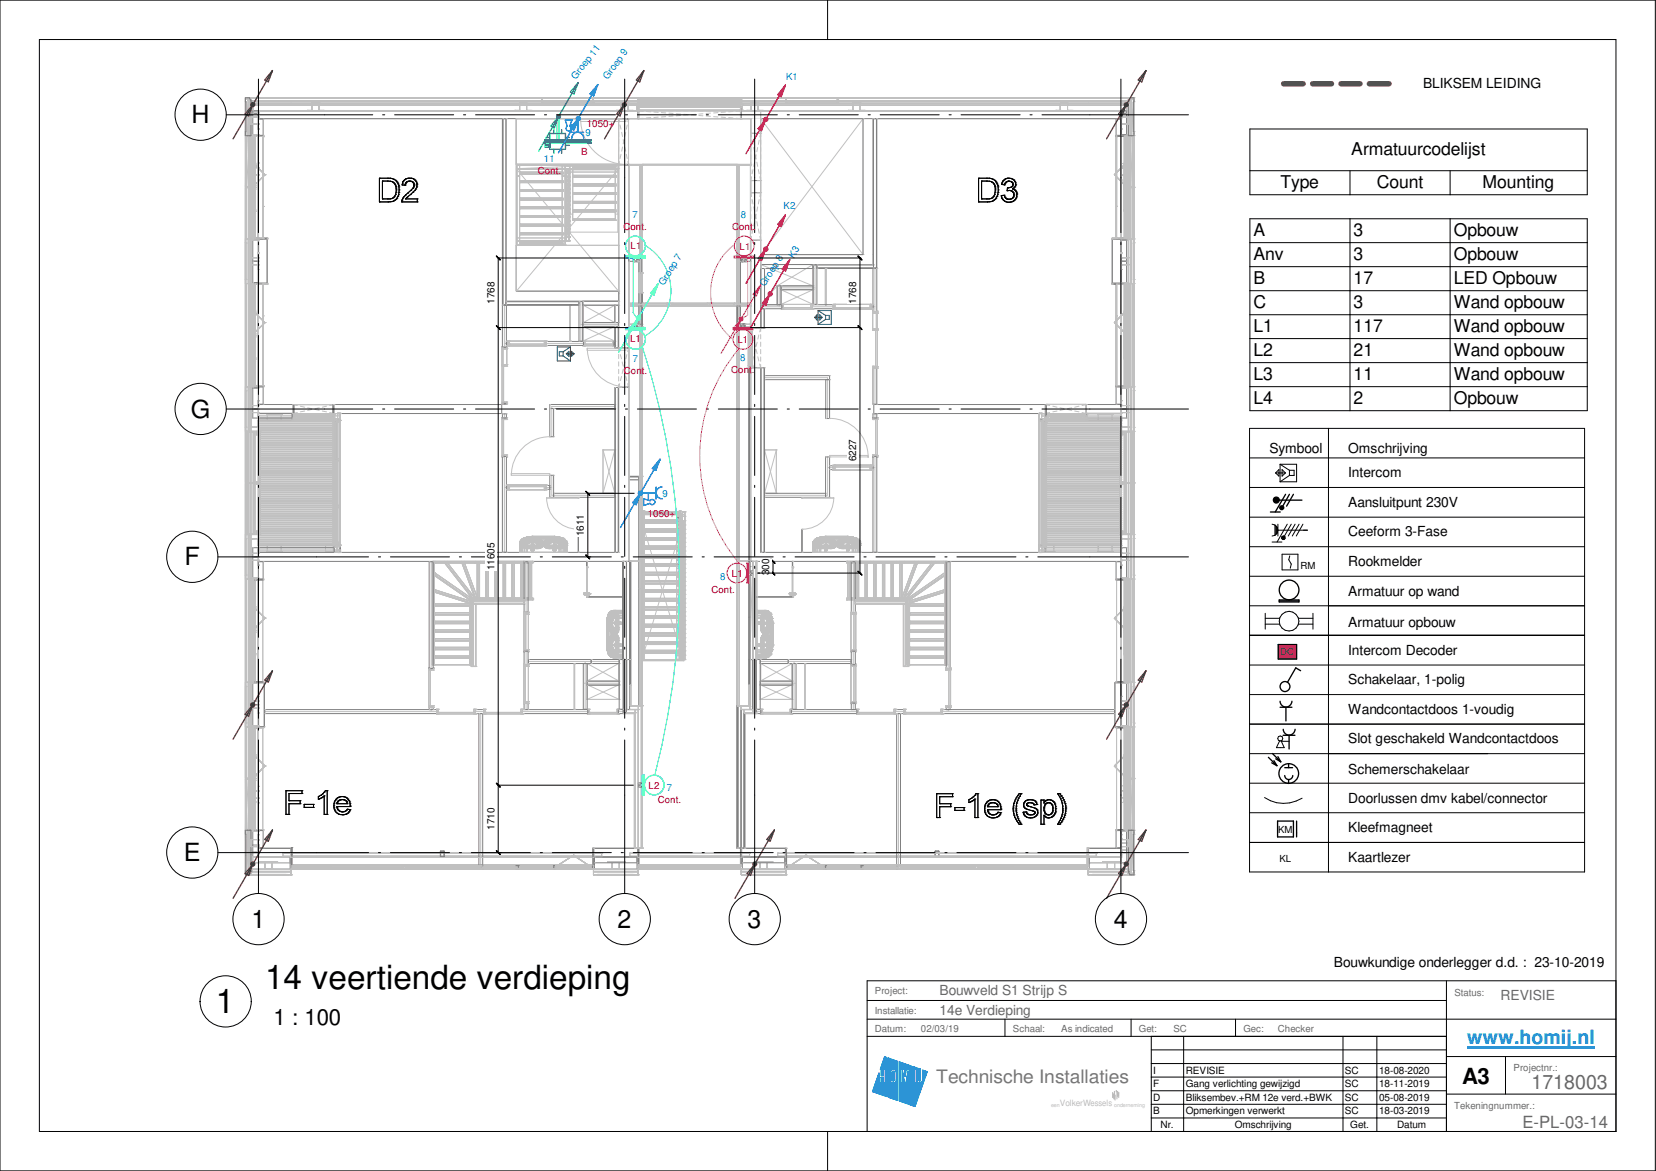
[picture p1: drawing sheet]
<svg xmlns="http://www.w3.org/2000/svg" width="420mm" height="297mm" viewBox="0 0 420 297" stroke-linecap="round" stroke-linejoin="round" font-family="sans-serif">
<defs><g id="words">
<g font-size="8.4">
<text x="67.3" y="250.9">14 veertiende verdieping</text>
<text x="54.7" y="256.9">1</text>
</g>
<g font-size="6.3">
<text x="48.6" y="31.3">H</text>
<text x="48.4" y="105.9">G</text>
<text x="46.8" y="143.4">F</text>
<text x="46.7" y="218.4">E</text>
<text x="63.8" y="235.3">1</text>
<text x="156.7" y="235.3">2</text>
<text x="189.7" y="235.3">3</text>
<text x="282.6" y="235.3">4</text>
</g>
<g font-size="5.6">
<text x="69.4" y="260">1 : 100</text>
<text x="371" y="274.9">A3</text>
</g>
<text font-size="5" fill="#0080ff" x="372.2" y="264.9">www.homij.nl</text>
<text font-size="5" fill="#676767" x="388.5" y="276.3">1718003</text>
<text font-size="4.7" fill="#767676" x="237.5" y="274.7">Technische Installaties</text>
<g font-size="4.5">
<text x="342.9" y="39.4">Armatuurcodelijst</text>
<text x="324.9" y="47.7">Type</text>
<text x="349.3" y="47.7">Count</text>
<text x="376.2" y="47.7">Mounting</text>
<text x="318.1" y="59.9">A</text>
<text x="343.5" y="59.9">3</text>
<text x="368.9" y="59.9">Opbouw</text>
<text x="318.1" y="66">Anv</text>
<text x="343.5" y="66">3</text>
<text x="368.9" y="66">Opbouw</text>
<text x="318.1" y="72.1">B</text>
<text x="343.5" y="72.1">17</text>
<text x="368.9" y="72.1">LED Opbouw</text>
<text x="318.1" y="78.2">C</text>
<text x="343.5" y="78.2">3</text>
<text x="368.9" y="78.2">Wand opbouw</text>
<text x="318.1" y="84.3">L1</text>
<text x="343.5" y="84.3">117</text>
<text x="368.9" y="84.3">Wand opbouw</text>
<text x="318.1" y="90.4">L2</text>
<text x="343.5" y="90.4">21</text>
<text x="368.9" y="90.4">Wand opbouw</text>
<text x="318.1" y="96.4">L3</text>
<text x="343.5" y="96.4">11</text>
<text x="368.9" y="96.4">Wand opbouw</text>
<text x="318.1" y="102.5">L4</text>
<text x="343.5" y="102.5">2</text>
<text x="368.9" y="102.5">Opbouw</text>
</g>
<text font-size="4.3" fill="#676767" x="386.2" y="286">E-PL-03-14</text>
<g font-size="3.5">
<text x="361.1" y="22.4">BLIKSEM LEIDING</text>
<text x="322.1" y="114.8">Symbool</text>
<text x="342.1" y="114.8">Omschrijving</text>
<text x="342.1" y="121.1">Intercom</text>
<text x="342.1" y="128.6">Aansluitpunt 230V</text>
<text x="342.1" y="136.1">Ceeform 3-Fase</text>
<text x="342.1" y="143.5">Rookmelder</text>
<text x="342.1" y="151.1">Armatuur op wand</text>
<text x="342.1" y="159">Armatuur opbouw</text>
<text x="342.1" y="166.1">Intercom Decoder</text>
<text x="342.1" y="173.6">Schakelaar, 1-polig</text>
<text x="342.1" y="181.1">Wandcontactdoos 1-voudig</text>
<text x="342.1" y="188.6">Slot geschakeld Wandcontactdoos</text>
<text x="342.1" y="196.4">Schemerschakelaar</text>
<text x="342.1" y="203.6">Doorlussen dmv kabel/connector</text>
<text x="342.1" y="211.1">Kleefmagneet</text>
<text x="342.1" y="218.6">Kaartlezer</text>
<text x="338.5" y="245.3">Bouwkundige onderlegger d.d. : 23-10-2019</text>
</g>
<g font-size="3.5" fill="#676767">
<text x="238.4" y="252.4">Bouwveld S1 Strijp S</text>
<text x="238.4" y="257.3">14e Verdieping</text>
<text x="380.7" y="253.7">REVISIE</text>
</g>
<g font-size="2.5" fill="#0080c0">
<text x="146.1" y="20.2" transform="rotate(-52 146.1 20.2)">Groep 11</text>
<text x="154.2" y="20.3" transform="rotate(-54 154.2 20.3)">Groep 9</text>
<text x="199.4" y="20.4">K1</text>
<text x="148.6" y="34.5">9</text>
<text x="138" y="41">11</text>
<text x="198.8" y="53">K2</text>
<text x="160.4" y="55.2">7</text>
<text x="188" y="55.2">8</text>
<text x="201.4" y="65.6" transform="rotate(-58 201.4 65.6)">K3</text>
<text x="168.4" y="72.6" transform="rotate(-58 168.4 72.6)">Groep 7</text>
<text x="194" y="72.8" transform="rotate(-57 194 72.8)">Groep 8</text>
<text x="160.6" y="91.8">7</text>
<text x="187.8" y="91.5">8</text>
<text x="168.1" y="126">9</text>
<text x="182.8" y="147.2">8</text>
<text x="169.2" y="200.7">7</text>
</g>
<g font-size="2.5" fill="#f00">
<text x="148.9" y="32.2">1050+</text>
<text x="147.4" y="39.2">B</text>
<text x="136.4" y="44.1">Cont.</text>
<text x="158.2" y="58.3">Cont.</text>
<text x="185.8" y="58.3">Cont.</text>
<text x="160" y="63.2">L1</text>
<text x="187.7" y="63.3">L1</text>
<text x="159.9" y="86.7">L1</text>
<text x="187.1" y="87.1">L1</text>
<text x="158.3" y="94.9">Cont.</text>
<text x="185.5" y="94.5">Cont.</text>
<text x="164.3" y="131.1">1050+</text>
<text x="185.7" y="146.3">L1</text>
<text x="180.5" y="150.3">Cont.</text>
<text x="164.5" y="200.1">L2</text>
<text x="166.9" y="203.7">Cont.</text>
</g>
<g font-size="2.5">
<text x="125.5" y="77" transform="rotate(-90 125.5 77)">1768</text>
<text x="217.3" y="77" transform="rotate(-90 217.3 77)">1768</text>
<text x="217.3" y="117" transform="rotate(-90 217.3 117)">6227</text>
<text x="148.2" y="136" transform="rotate(-90 148.2 136)">1611</text>
<text x="125.5" y="144.6" transform="rotate(-90 125.5 144.6)">11605</text>
<text x="195.2" y="146" transform="rotate(-90 195.2 146)">300</text>
<text x="330" y="144.4">RM</text>
<text x="125.5" y="210.5" transform="rotate(-90 125.5 210.5)">1710</text>
<text x="324.3" y="211.2">KM</text>
<text x="324.6" y="218.7">KL</text>
<text x="292.6" y="275.8">F</text>
<text x="292.6" y="272.3">I</text>
<text x="300.9" y="275.8">Gang verlichting gewijzigd</text>
<text x="300.9" y="272.3">REVISIE</text>
<text x="341.2" y="272.3">SC</text>
<text x="341.2" y="275.8">SC</text>
<text x="349.9" y="272.3">18-08-2020</text>
<text x="349.9" y="275.8">18-11-2019</text>
<text x="292.6" y="279.2">D</text>
<text x="300.9" y="279.2">Bliksembev.+RM 12e verd.+BWK</text>
<text x="341.2" y="279.2">SC</text>
<text x="349.9" y="279.2">05-08-2019</text>
<text x="292.6" y="282.7">B</text>
<text x="294.5" y="286.1">Nr.</text>
<text x="300.9" y="282.7">Opmerkingen verwerkt</text>
<text x="313.3" y="286.1">Omschrijving</text>
<text x="341.2" y="282.7">SC</text>
<text x="342.6" y="286.1">Get.</text>
<text x="349.9" y="282.7">18-03-2019</text>
<text x="354.5" y="286.1">Datum</text>
</g>
<text font-size="2.5" fill="#008040" x="324.8" y="166.2">DC</text>
<g font-size="2.5" fill="#676767">
<text x="222" y="252.3">Project:</text>
<text x="222" y="257.3">Installatie:</text>
<text x="369" y="252.6">Status:</text>
<text x="222" y="261.8">Datum:</text>
<text x="233.6" y="261.7">02/03/19</text>
<text x="257" y="261.8">Schaal:</text>
<text x="269.2" y="261.7">As indicated</text>
<text x="289" y="261.8">Get:</text>
<text x="297.7" y="261.7">SC</text>
<text x="315.5" y="261.8">Gec:</text>
<text x="324.2" y="261.7">Checker</text>
<text x="384" y="271.7">Projectnr.:</text>
<text x="369" y="281.3">Tekeningnummer.:</text>
</g>
<text font-size="2.2" fill="#bababa" x="268.9" y="280.7">VolkerWessels</text>
<g font-size="1.4" fill="#bababa">
<text x="266.7" y="280.7">een</text>
<text x="282.7" y="280.7">onderneming</text>
</g>
</g></defs>
<g fill="none" stroke="#c0c0c0" stroke-width=".25">
<path d="M65.6 30.1h.1M65.6 28.1h.1M65.6 30.1h218.8M65.6 28.1h218.8M65.6 28.1v76.8M161.8 30.1h.1M161.8 28.1h.1M161.8 28.1v2M188.1 30.1h.1M188.1 28.1h.1M188.1 28.1v2M193 28.1h.1"/>
<path d="M193 30.1h.1M193 30.1l26 34.5M193 28.1v2M219 30.1h.1M219 30.1l-26 34.5M219 30.1v34.5M219.6 30.1h.1M219.6 28.1h.1M219.6 28.1v37.1M221.5 30.1h.1M221.5 30.1v37M284.4 30.1h.1"/>
<path d="M284.4 28.1h.1M284.4 28.1v76.8M130.4 42.8h.1M130.4 42.8v31.7M131 42.8l26 31.1M157 42.8l-26 31.1M130.4 74.5h.1M130.4 74.5h26.6M148 77.4h.1M148 77.4l8 4.4M148 77.4h8M148 77.4v4.4"/>
<path d="M156 77.4h.1M156 77.4l-8 4.4M156 77.4v4.4M157 74.5h.1M193 64.6h.1M193 67.1h.1M193 77.3h.1M193 64.6v2.5M193 64.6h26M193 67.1h28.5M193 77.3h4.2M197.2 77.3h.1"/>
<path d="M197.2 72.5h.1M197.2 72.5v4.8M197.2 72.5h9.1M198.2 73.5h.1M198.2 77.2h.1M198.2 73.5h8.1M198.2 73.5v3.7M198.2 77.2h8.1M206.3 67.1h.1M206.3 65.2h.1M206.3 72.5h.1M206.3 73.5h.1"/>
<path d="M206.3 77.2h.1M206.3 65.2v7.3M206.3 73.5v3.7M206.3 65.2h13.3M219 64.6h.1M219.6 65.2h.1M221.5 67.1h.1M147.9 82.8h.1M147.9 86.5h.1M147.9 82.8h8.1M147.9 82.8v3.7M147.9 86.5h8.1"/>
<path d="M148 81.8h.1M148 81.8h8M156 81.8h.1M156 82.8h.1M156 86.5h.1M156 82.8v3.7M65.6 104.9h.1M65.6 104.9h20.7M86.3 104.9h.1M86.3 104.9v35.2M153 114.1h.1M153 114.1h3"/>
<path d="M153 114.1v11M156 114.1h.1M156 114.1v11M194 114.1h.1M194 114.1h3M194 114.1v11M197 114.1h.1M197 114.1v11M263.7 104.9h.1M263.7 104.9h20.7M263.7 104.9v35.2M284.4 104.9h.1"/>
<path d="M153 125.1h.1M153 125.1h3M156 125.1h.1M194 125.1h.1M194 125.1h3M197 125.1h.1M65.6 140.1h.1M65.6 140.1v77.3M65.6 140.1h20.7M86.3 140.1h.1M109.6 142.4h.1M109.6 142.4v26.2"/>
<path d="M109.6 142.4h23.6M119.9 152.4h.1M119.9 152.4v16.2M119.9 152.4h13.3M133.2 142.4h.1M133.2 152.4h.1M133.2 142.4v10M162.8 140.1v27.5M173.4 140.1v27.5M216.7 142.4h.1M216.7 152.4h.1M216.7 152.4h13.3"/>
<path d="M216.7 142.4h23.6M216.7 142.4v10M230 152.4h.1M230 152.4v16.2M240.3 142.4h.1M240.3 142.4v26.2M263.7 140.1h.1M263.7 140.1h20.7M284.4 140.1h.1M284.4 140.1v77.3M109.6 168.6h.1M109.6 168.6h10.3"/>
<path d="M119.9 168.6h.1M149 168.3h.1M149 172.7h.1M149 173.7h.1M149 177.4h.1M149 168.3h8M149 172.7h8M149 168.3v4.4M149 173.7v3.7M149 173.7h8.1M149 177.4h8.1M157 168.3h.1"/>
<path d="M157 172.7h.1M157 168.3v4.4M157.1 177.4h.1M157.1 173.7h.1M157.1 173.7v3.7M162.8 167.6h.1M162.8 167.6h10.6M173.4 167.6h.1M192.9 173.7h.1M192.9 177.4h.1M192.9 173.7h8.1M192.9 173.7v3.7"/>
<path d="M192.9 177.4h8.1M193 168.3h.1M193 172.7h.1M193 168.3v4.4M193 168.3h8M193 172.7h8M201 168.3h.1M201 172.7h.1M201 173.7h.1M201 177.4h.1M201 168.3v4.4M201 173.7v3.7"/>
<path d="M230 168.6h.1M230 168.6h10.3M240.3 168.6h.1M65.6 217.4h.1M65.6 217.4h6.2M71.8 217.4h.1M71.8 217.3h.1M71.8 217.3h80.9M71.8 217.3v.1M152.7 217.4h.1M152.7 217.3h.1M152.7 217.4h7.1"/>
<path d="M152.7 217.3v.1M159.8 217.3h.1M159.8 217.4h.1M159.8 217.3h30.4M159.8 217.3v.1M190.2 217.4h.1M190.2 217.3h.1M190.2 217.4h7.1M190.2 217.3v.1M197.3 217.3h.1M197.3 217.4h.1M197.3 217.3h80.8"/>
<path d="M197.3 217.3v.1M278.1 217.4h.1M278.1 217.3h.1M278.1 217.4h6.3M278.1 217.3v.1M284.4 217.4h.1"/>
</g>
<path d="M65.6 28.1h218.8v2h-218.8z" fill="#fff"/>
<path d="M65.6 28.1h96.2v2h-96.2zM190.5 30.1h-2.4v-2h96.3v2h-91.4" fill="none" stroke="#808080" stroke-width=".25"/>
<g fill="none" stroke="#c0c0c0" stroke-width=".25">
<path d="M65.6 30.1h.1M65.6 28.1h.1M161.8 30.1h.1M161.8 28.1h.1M161.8 28.1l1.4 .1M161.8 28.1v.6M161.8 29.5v.6M161.8 28.1h1.4M161.8 30.1h1.4M163.2 30l-1.4 .1M164 28.3l1.1 .1M164 28.1h1.1"/>
<path d="M164 30.1h1.1M165.1 29.8l-1.1 .1M165.9 28.1h1.1M165.9 30.1h1.1M165.9 28.4l1.1 .1M167 29.7l-1.1 .1M167.8 28.1h1.1M167.8 30.1h1.1M167.8 28.6l1.1 .1M168.9 29.6l-1.1 .1M169.7 28.1h1.1M169.7 30.1h1.1"/>
<path d="M169.7 28.7l1.1 .1M170.8 29.4l-1.1 .1M171.6 28.9l1.1 .1M171.6 28.1h1.1M171.6 30.1h1.1M172.7 29.3l-1.1 .1M173.5 29l1.1 .1M173.5 28.1h1.1M173.5 30.1h1.1M174.6 29.1l-1.1 .1M175.4 29.1l1.1 .1M175.4 28.1h1.1"/>
<path d="M175.4 30.1h1.1M176.5 29l-1.1 .1M177.3 29.3l1.1 .1M177.3 28.1h1.1M177.3 30.1h1.1M178.4 28.9l-1.1 .1M179.2 29.4l1.1 .1M179.2 28.1h1.1M179.2 30.1h1.1M180.3 28.7l-1.1 .1M181.1 29.6l1.1 .1M181.1 28.1h1.1"/>
<path d="M181.1 30.1h1.1M182.2 28.6l-1.1 .1M183 29.7l1.1 .1M183 28.1h1.1M183 30.1h1.1M184.1 28.4l-1.1 .1M184.9 29.8l1.1 .1M184.9 28.1h1.1M184.9 30.1h1.1M186 28.3l-1.1 .1M186.7 30l1.4 .1M186.8 28.1h1.3"/>
<path d="M186.8 30.1h1.3M188.1 30.1h.1M188.1 28.1h.1M188.1 28.1l-1.4 .1M188.1 28.1v.6M188.1 29.5v.6M284.4 30.1h.1M284.4 28.1h.1"/>
</g>
<path d="M65.6 102.6h61.7v2.3h-61.7z" fill="#fff"/>
<path d="M65.6 102.6h8.7v2.3h-8.7zM84.8 102.6h42.5v2.3h-42.5z" fill="none" stroke="#808080" stroke-width=".25"/>
<path d="M65.6 104.9h.1M65.6 102.6h.1M74.3 104.9h.1M74.3 102.6h.1M84.8 104.9h.1M84.8 102.6h.1M127.3 104.9h.1M127.3 102.6h.1" fill="none" stroke="#c0c0c0" stroke-width=".25"/>
<path d="M65.6 140.1h93.9v2.3h-93.9z" fill="#fff"/>
<path d="M157 140.1h-91.4v2.3h93.9v-2.3" fill="none" stroke="#808080" stroke-width=".25"/>
<path d="M65.6 142.4h.1M65.6 140.1h.1M159.5 142.4h.1" fill="none" stroke="#c0c0c0" stroke-width=".25"/>
<path d="M190.5 140.1h93.9v2.3h-93.9z" fill="#fff"/>
<path d="M190.5 140.1v2.3h93.9v-2.3h-91.4" fill="none" stroke="#808080" stroke-width=".25"/>
<path d="M190.5 142.4h.1M284.4 142.4h.1M284.4 140.1h.1" fill="none" stroke="#c0c0c0" stroke-width=".25"/>
<path d="M219 30.1h2.5v34.5h-2.5z" fill="#fff"/>
<path d="M219 64.6v-34.5h2.5v34.5" fill="none" stroke="#808080" stroke-width=".25"/>
<path d="M219 30.1h.1M221.5 30.1h.1M219 64.6h.1" fill="none" stroke="#c0c0c0" stroke-width=".25"/>
<path d="M193 64.6h28.5v2.5h-28.5z" fill="#fff"/>
<path d="M219 64.6h-26v2.5h28.5v-2.5" fill="none" stroke="#808080" stroke-width=".25"/>
<path d="M193 64.6h.1M193 67.1h.1M221.5 67.1h.1" fill="none" stroke="#c0c0c0" stroke-width=".25"/>
<path d="M190.5 30.1h2.5v110h-2.5z" fill="#fff"/>
<path d="M190.5 30.1v3.7h2.5v-3.7M190.5 45.8h2.5v3.1h-2.5zM190.5 60.9h2.5v22.3h-2.5zM190.5 140.1v-46.8h2.5v46.8" fill="none" stroke="#808080" stroke-width=".25"/>
<g fill="none" stroke="#c0c0c0" stroke-width=".25">
<path d="M190.5 30.1h.1M190.5 33.8h.1M193 33.8h.1M193 30.1h.1M190.5 45.8h.1M190.5 48.9h.1M193 48.9h.1M193 45.8h.1M190.5 60.9h.1M193 60.9h.1M190.5 83.2h.1M190.5 93.3h.1"/>
<path d="M193 93.3h.1M193 83.2h.1M193 140.1h.1"/>
</g>
<path d="M157 41.8h2.5v98.3h-2.5z" fill="#fff"/>
<path d="M157 41.8h2.5v46.4h-2.5zM157 140.1v-41.8h2.5v41.8" fill="none" stroke="#808080" stroke-width=".25"/>
<g fill="none" stroke="#c0c0c0" stroke-width=".25">
<path d="M157 30.1l.1 .8M157 30.1v.7M157 31.6v1.1M157 33.5v1.1M157 35.4v1.1M157 37.3v1.1M157 39.2v1.1M157 30.1h.8M157.3 31.7l.3 1.1M157.6 39.2l-.3 1M157.7 33.6l.2 1M157.9 37.3l-.2 1.1"/>
<path d="M158.1 35.4l.2 1.1M158.3 35.4l-.2 1.1M158.5 37.3l.2 1.1M158.6 30.1h.9M158.7 33.6l-.2 1M158.9 39.2l.2 1M159.1 31.7l-.2 1.1M159.5 30.1l-.2 .8M159.5 30.1v.7M159.5 31.6v1.1M159.5 33.5v1.1M159.5 35.4v1.1"/>
<path d="M159.5 37.3v1.1M159.5 39.2v1.1M190.5 33.8l.2 1M190.5 33.8h.8M190.5 33.8v.9M190.5 35.5v1.1M190.5 37.4v1M190.5 39.2v1.1M190.8 35.6l.3 1M191.2 37.4l.3 1.1M191.6 39.3l.3 1M191.9 39.3l-.3 1"/>
<path d="M192.2 33.8h.8M192.2 37.4l-.2 1.1M192.6 35.6l-.2 1M193 33.8l-.2 1M193 33.8v.9M193 35.5v1.1M193 37.4v1M193 39.2v1.1M157 41.8h.1M157 41.8h.8M157 41.1v.7M157.1 41l-.1 .8"/>
<path d="M158.6 41.8h.9M159.3 41l.2 .8M159.5 41.8h.1M159.5 41.1v.7M190.5 45.8h.8M190.5 41.1v1.1M190.5 43v1.2M190.5 45v.8M190.5 48.9v.8M190.5 50.5v1.1M190.5 52.4v1.1M190.5 54.4v1.1"/>
<path d="M190.5 56.3v1.1M190.5 58.2v1.1M190.5 48.9l.2 1M190.5 48.9h.8M190.7 44.8l-.2 1M190.7 59.9l-.2 1M190.8 50.6l.3 1.1M191.1 43l-.3 1.1M191.1 58.1l-.3 1.1M191.2 52.5l.3 1.1M191.5 41.1l-.3 1.1M191.5 56.2l-.3 1.1"/>
<path d="M191.6 54.4l.3 1.1M191.9 54.4l-.3 1.1M192 41.1l.2 1.1M192 56.2l.2 1.1M192.2 45.8h.8M192.2 48.9h.8M192.2 52.5l-.2 1.1M192.4 43l.2 1.1M192.4 58.1l.2 1.1M192.6 50.6l-.2 1.1M192.8 44.8l.2 1M192.8 59.9l.2 1"/>
<path d="M193 41.1v1.1M193 43v1.2M193 45v.8M193 48.9v.8M193 50.5v1.1M193 52.4v1.1M193 54.4v1.1M193 56.3v1.1M193 58.2v1.1M193 48.9l-.2 1M190.5 60.1v.8M190.5 60.9h.8"/>
<path d="M192.2 60.9h.8M193 60.1v.8M157 88.2h.1M157 98.3h.1M157 88.2v.9M157 89.9v1.1M157 91.8v1.1M157 93.7v1.1M157 95.5v1.1M157 97.4v.9M157 88.2l.2 1M157 98.3h.8"/>
<path d="M157 88.2h.8M157.2 97.3l-.2 1M157.4 90l.3 1M157.7 95.5l-.3 1.1M157.9 91.8l.2 1.1M158.1 93.6l-.2 1.1M158.3 93.6l.3 1.1M158.6 91.8l-.3 1.1M158.6 98.3h.9M158.6 88.2h.9M158.8 95.5l.2 1.1M159 90l-.2 1"/>
<path d="M159.3 97.3l.2 1M159.5 98.3h.1M159.5 88.2h.1M159.5 88.2v.9M159.5 89.9v1.1M159.5 91.8v1.1M159.5 93.7v1.1M159.5 95.5v1.1M159.5 97.4v.9M159.5 88.2l-.2 1M157 140.1h.1"/>
</g>
<path d="M221.7 102.6h62.7v2.3h-62.7z" fill="#fff"/>
<path d="M221.7 102.6h43.5v2.3h-43.5zM275.6 102.6h8.8v2.3h-8.8z" fill="none" stroke="#808080" stroke-width=".25"/>
<g fill="none" stroke="#c0c0c0" stroke-width=".25">
<path d="M190.5 83.2l.2 1M190.5 83.2h.8M190.5 93.3h.8M190.5 83.2v.9M190.5 84.9v1.1M190.5 86.8v1.1M190.5 88.6v1.1M190.5 90.5v1.1M190.5 92.5v.8M190.7 92.3l-.2 1M190.9 85l.3 1M191.2 90.5l-.3 1.1"/>
<path d="M191.4 86.8l.2 1.1M191.6 88.6l-.2 1.1M191.8 88.6l.3 1.1M192.1 86.8l-.3 1.1M192.2 83.2h.8M192.2 93.3h.8M192.3 90.5l.2 1.1M192.5 85l-.2 1M192.7 92.3l.3 1M193 83.2l-.3 1M193 83.2v.9M193 84.9v1.1"/>
<path d="M193 86.8v1.1M193 88.6v1.1M193 90.5v1.1M193 92.5v.8M74.3 102.6h1M74.3 104.9h1M74.3 102.6l1.1 .3M74.3 102.6v.8M74.3 104.2v.7M75.4 104.6l-1.1 .3M76.1 102.6h1.1M76.1 104.9h1.1"/>
<path d="M76.2 103l1.1 .3M77.3 104.3l-1.1 .2M78 102.6h1.1M78 104.9h1.1M78.1 103.5l1 .2M79.1 103.8l-1 .3M79.9 102.6h1.1M79.9 104.9h1.1M79.9 103.8l1.1 .3M81 103.5l-1.1 .2M81.8 104.3l1 .2M81.8 102.6h1.1"/>
<path d="M81.8 104.9h1.1M82.8 103l-1 .3M83.7 104.6l1.1 .3M83.7 102.6h1.1M83.7 104.9h1.1M84.8 102.6l-1.1 .3M84.8 102.6v.8M84.8 104.2v.7M221.7 104.9h.1M221.7 102.6h.1M265.2 104.9h.1M265.2 102.6h.1"/>
<path d="M265.2 102.6l1.1 .3M265.2 102.6v.8M265.2 104.2v.7M265.2 102.6h1M265.2 104.9h1M266.3 104.6l-1.1 .3M267 102.6h1.1M267 104.9h1.1M267.1 103l1.1 .3M268.2 104.3l-1.1 .2M268.9 103.5l1.1 .2M268.9 102.6h1.1"/>
<path d="M268.9 104.9h1.1M270 103.8l-1.1 .3M270.8 103.8l1.1 .3M270.8 102.6h1.1M270.8 104.9h1.1M271.9 103.5l-1.1 .2M272.7 104.3l1.1 .2M272.7 102.6h1.1M272.7 104.9h1.1M273.8 103l-1.1 .3M274.5 104.6l1.1 .3M274.6 102.6h1"/>
<path d="M274.6 104.9h1M275.6 104.9h.1M275.6 102.6h.1M275.6 102.6l-1.1 .3M275.6 102.6v.8M275.6 104.2v.7M284.4 104.9h.1M284.4 102.6h.1"/>
</g>
<path d="M65.6 215.2h8.2v2.2h-8.2z" fill="#fff"/>
<path d="M65.6 215.2h8.2v2.2h-8.2z" fill="none" stroke="#808080" stroke-width=".34"/>
<path d="M65.6 217.4h.1M65.6 215.2h.1M73.8 215.2h.1M73.8 217.4h.1" fill="none" stroke="#c0c0c0" stroke-width=".25"/>
<path d="M276.1 215.2h8.3v2.2h-8.3z" fill="#fff"/>
<path d="M276.1 215.2h8.3v2.2h-8.3z" fill="none" stroke="#808080" stroke-width=".34"/>
<path d="M276.1 217.4h.1M276.1 215.2h.1M284.4 215.2h.1M284.4 217.4h.1" fill="none" stroke="#c0c0c0" stroke-width=".25"/>
<path d="M65.6 60.7h2.2v11.1h-2.2z" fill="#fff"/>
<path d="M65.6 60.7h2.2v11.1h-2.2z" fill="none" stroke="#808080" stroke-width=".34"/>
<path d="M65.6 60.7h.1M65.6 71.8h.1M67.8 60.7h.1M67.8 71.8h.1" fill="none" stroke="#c0c0c0" stroke-width=".25"/>
<path d="M282.2 60.7h2.2v11.1h-2.2z" fill="#fff"/>
<path d="M282.2 60.7h2.2v11.1h-2.2z" fill="none" stroke="#808080" stroke-width=".34"/>
<path d="M282.2 60.7h.1M282.2 71.8h.1M284.4 60.7h.1M284.4 71.8h.1" fill="none" stroke="#c0c0c0" stroke-width=".25"/>
<path d="M150.6 215.2h11.2v2.2h-11.2z" fill="#fff"/>
<path d="M150.6 215.2h11.2v2.2h-11.2z" fill="none" stroke="#808080" stroke-width=".34"/>
<path d="M150.6 217.4h.1M150.6 215.2h.1M161.8 215.2h.1M161.8 217.4h.1" fill="none" stroke="#c0c0c0" stroke-width=".25"/>
<path d="M188.1 215.2h11.2v2.2h-11.2z" fill="#fff"/>
<path d="M188.1 215.2h11.2v2.2h-11.2z" fill="none" stroke="#808080" stroke-width=".34"/>
<g fill="none" stroke="#c0c0c0" stroke-width=".25">
<path d="M71.8 217.3h.1M71.8 217.2h.1M71.8 216.5h.1M71.8 216.4h.1M71.8 217.4h.1M71.8 217.3h80.9M71.8 216.4h80.9M71.8 216.4v1M71.8 217.4h80.9M71.8 216.5h80.9M71.8 217.1h80.9M73.8 216.5h.1"/>
<path d="M73.8 216.4h.1M73.8 217.3h.1M73.8 217.2h.1M73.8 217.4h.1M73.8 216.4v1M150.6 216.4h.1M150.6 216.5h.1M150.6 217.2h.1M150.6 217.3h.1M150.6 217.4h.1M150.6 216.4v1M152.7 216.4h.1"/>
<path d="M152.7 216.5h.1M152.7 217.2h.1M152.7 217.3h.1M152.7 217.4h.1M152.7 216.4v1M188.1 217.4h.1M188.1 215.2h.1M199.3 215.2h.1M199.3 217.4h.1"/>
</g>
<path d="M111.7 215.9h1v1.5h-1z" fill="#fff"/>
<path d="M111.8 215.9h.9v1.4h-.9zM111.8 215.9h.8v1.4h-.8z" fill="none" stroke="#808080" stroke-width=".25"/>
<path d="M237.2 215.9h1.1v1.5h-1.1z" fill="#fff"/>
<path d="M237.3 215.9h.9M237.3 215.9v1.4M237.3 217.3h.9M238.2 215.9v1.4" fill="none" stroke="#808080" stroke-width=".25"/>
<g fill="none" stroke="#c0c0c0" stroke-width=".25">
<path d="M128.5 30.1h.1M128.5 28.1h64.5M128.5 30.1v46.3M128.5 30.1h2.5M131 30.1h.1M131 30.1v43.8M193 28.1h.1M193 28.1v49.2M130.4 42.8h.1M130.4 42.8h26.6M130.4 42.8v31.7M131 42.8h.1"/>
<path d="M131 41.7h.1M131 41.7h26M157 42.8h.1M157 41.7h.1M157 41.7v34.7M128.5 76.4h.1M128.5 76.4h28.5M130.4 74.5h.1M130.4 74.5h26.6M131 73.9h.1M131 73.9h26M157 76.4h.1"/>
<path d="M157 73.9h.1M157 74.5h.1M162.8 132h.1M162.8 132l10.6 35.6M162.8 132h10.6M162.8 132v8.1M173.4 132h.1M173.4 132l-10.6 35.6M173.4 132v8.1M149 173.7l8.1 3.7M149 168.3l8 4.4M157 168.3l-8 4.4"/>
<path d="M157.1 173.7l-8.1 3.7M192.9 173.7l8.1 3.7M193 168.3l8 4.4M201 173.7l-8.1 3.7M201 168.3l-8 4.4M159.8 217.3h.1M159.8 217.2h.1M159.8 216.5h.1M159.8 216.4h.1M159.8 217.4h.1M159.8 217.3h30.4M159.8 216.4h30.4"/>
<path d="M159.8 217.4h30.4M159.8 216.5h30.4M159.8 217.1h30.4M159.8 216.4v1M161.8 216.5h.1M161.8 216.4h.1M161.8 217.3h.1M161.8 217.2h.1M161.8 217.4h.1M161.8 216.4v1M188.1 216.4h.1M188.1 216.5h.1"/>
<path d="M188.1 217.2h.1M188.1 217.3h.1M188.1 217.4h.1M188.1 216.4v1M190.2 216.4h.1M190.2 216.5h.1M190.2 217.2h.1M190.2 217.3h.1M190.2 217.4h.1M190.2 216.4v1M197.3 217.3h.1M197.3 217.2h.1"/>
<path d="M197.3 216.5h.1M197.3 216.4h.1M197.3 217.4h.1M197.3 217.3h80.8M197.3 216.4h80.8M197.3 216.4v1M197.3 217.4h80.8M197.3 216.5h80.8M197.3 217.1h80.8M199.3 216.5h.1M199.3 216.4h.1M199.3 217.3h.1"/>
<path d="M199.3 217.2h.1M199.3 217.4h.1M199.3 216.4v1M276.1 216.4h.1M276.1 216.5h.1M276.1 217.2h.1M276.1 217.3h.1M276.1 217.4h.1M276.1 216.4v1M278.1 216.4h.1M278.1 216.5h.1M278.1 217.2h.1"/>
<path d="M278.1 217.3h.1M278.1 217.4h.1M278.1 216.4v1"/>
</g>
<path d="M128.5 30.1h2.5v43.8h-2.5z" fill="#fff"/>
<path d="M128.5 73.9v-43.8h2.5v43.8" fill="none" stroke="#808080" stroke-width=".25"/>
<path d="M128.5 30.1h.1M131 30.1h.1M131 73.9h.1" fill="none" stroke="#c0c0c0" stroke-width=".25"/>
<path d="M128.5 73.9h28.5v2.5h-28.5z" fill="#fff"/>
<path d="M128.5 73.9v2.5h28.5v-2.5h-26" fill="none" stroke="#808080" stroke-width=".25"/>
<path d="M157 41.7l-26 1.1M128.5 76.4h.1M157 76.4h.1M157 73.9h.1M147.9 82.8l8.1 3.7M156 82.8l-8.1 3.7" fill="none" stroke="#c0c0c0" stroke-width=".25"/>
<path d="M282.9 173.2h1.5v11.2h-1.5z" fill="#fff"/>
<path d="M282.9 173.2h1.5v11.2h-1.5z" fill="none" stroke="#808080" stroke-width=".34"/>
<path d="M282.9 173.2h.1M284.4 173.2h.1M282.9 184.4h.1M284.4 184.4h.1" fill="none" stroke="#c0c0c0" stroke-width=".25"/>
<path d="M65.6 173.2h1.5v11.2h-1.5z" fill="#fff"/>
<path d="M65.6 173.2h1.5v11.2h-1.5z" fill="none" stroke="#808080" stroke-width=".34"/>
<g fill="none" stroke="#c0c0c0" stroke-width=".25">
<path d="M62.3 34.4h.1M62.3 33.4h.1M62.3 25.8h.1M62.3 24.8h.1M62.3 24.8v22.7M62.3 34.4h1.5M62.3 25.8l.1 .1M62.3 24.8h1M62.3 24.8l.8 .9M62.3 34.4l.1 13.1M62.4 25.9h.1M62.4 33.4h.1"/>
<path d="M62.4 25.9v21.6M62.4 33.4h-.1M62.4 25.9l-.1 21.6M62.4 33.4l-.1 1M62.4 25.9l-.1 7.5M62.5 34.4h.1M62.5 34.4v13.1M62.5 34.4l.1 13.1M62.5 34.4l-.2 13.1M62.6 34.4h.1M62.6 34.4v13.1M63 25.5v8.9l.1-8.7"/>
<path d="M63 25.5l-.7 8.9M63 25.5h.6M63.1 34.4h.1M63.1 25.6v195.5M63.1 25.6l-.8 21.9M63.1 25.6l.6 .1M63.1 25.6l.1 .1M63.1 25.7v83.7M63.2 25.7v21.8l.5-21.3M63.2 25.7l.5 .5M63.2 25.7l-.1 21.8M63.2 34.4h.1"/>
<path d="M63.3 24.8h.1M63.3 24.8l.4 .9M63.3 24.8l-.3 .7M63.3 24.8l-.2 .8M63.3 24.8v.1M63.3 24.9h.1M63.3 24.9l.4 .7M63.3 24.9l-.3 .6M63.3 24.9l.3 .6M63.3 24.9l.2 .5M63.4 34.4v13.1M63.4 24.8h.1"/>
<path d="M63.4 24.8h74M63.4 24.8l.4 .8M63.4 24.8l.4 .7M63.5 34.4h.1M63.5 24.9h.1M63.5 34.4v13.1M63.5 34.4l.2 13.1M63.5 34.4l-.1 13.1M63.5 24.9h223M63.6 34.4h.1M63.6 34.5h.1M63.6 35h.1"/>
<path d="M63.6 25.5l-.5 .2M63.6 35h1M63.6 34.5v26M63.6 34.5h.2M63.7 34.4h.1M63.7 26.2h.1M63.7 29.7h.1M63.7 31.5h.1M63.7 25.6v96.9M63.7 25.7l-.6 8.7M63.7 25.6l-.6 .1M63.7 29.7h1.9"/>
<path d="M63.7 31.5h1.9M63.7 25.7h.1M63.7 34.5h.1M63.7 25.7v.5M63.7 25.7h-.5M63.8 34.5h.1M63.8 34.7h.1M63.8 34.4h.1M63.8 25.5h98.1M63.8 25.5v.1M63.8 34.4v26.2M63.8 34.7h.8"/>
<path d="M63.8 26.2h.1M63.8 25.9h.1M63.8 25.6h.1M63.8 25.6v.6M63.8 26.2h222.4M63.8 25.7h222.4M63.8 34.2h.1M63.8 34.6h.1M63.8 34.2v26.7M63.8 34.6h3M63.8 34.2h1.6M64 35h.1"/>
<path d="M64 35v5.9M64.1 26.7h.1M64.1 28.1h.1M64.1 34.2h.1M64.1 28.7h.1M64.1 28.1h97.5M64.1 26.7h97.5M64.1 26.7v1.4M64.3 35h.1M64.3 35v5.9M64.6 34.7h.1M64.6 35h.1"/>
<path d="M64.6 34.6h.1M64.6 34.5h.1M64.6 34.5h.8M64.6 34.5v26M64.6 34.5h.2M64.6 34.5v25.9M64.8 34.5h.1M64.8 34.6h.1M64.8 34.5v25.9M65.4 34.2h.1M65.4 34.5h.1M65.4 34.6h.1"/>
<path d="M65.4 34.2v26.7M65.5 28.5h.1M65.5 29.7h.1M65.5 31.5h.1M65.5 32.7h.1M65.5 28.5v1.2M65.5 31.5v1.2M65.6 28.7h.1M65.6 34.2h.1M65.6 28.1h.1M65.6 28.5h.1M65.6 31.5h.1"/>
<path d="M65.6 32.7h.1M65.6 29.7h.1M65.6 34.3h.1M65.6 30.2h.1M65.6 28.1v6.1M66.7 34.5h.1M66.7 34.7h.1M66.7 34.5v25.9M66.8 34.5h.1M66.8 34.6h.1M66.8 34.7h.1M66.8 30.2h.1"/>
<path d="M66.8 34.3h.1M66.8 34.5v26M72.8 24.9h.1M72.9 24.8h.1M72.9 24.9h.1M72.9 24.8v.1M72.9 24.8l-.1 .1M73.9 24.9h.1M73.9 24.8h.1M73.9 24.8v.1M77.9 28.1h.1M77.9 28h.1"/>
<path d="M77.9 28h1.2M77.9 28v.1M79.1 28.1h.1M79.1 28h.1M79.1 26.2h.1M79.1 26.2v1.9M80.9 28.1h.1M80.9 26.2h.1M80.9 28h.1M80.9 28h1.2M80.9 26.2v1.9M82.1 28h.1"/>
<path d="M82.1 28.1h.1M82.1 28v.1M127.5 30.1h.1M127.6 30.1h.1M128.4 30.1h.1M128.5 30.1v46.3h18.4M130.6 28.1h.1M130.6 28h.1M130.6 28h1.2M130.6 28v.1M131 30.1h.1M131 30.1v11.6"/>
<path d="M131 30.1h26M131.8 28.1h.1M131.8 28h.1M131.8 26.2h.1M131.8 26.2v1.9M133.6 28.1h.1M133.6 26.2h.1M133.6 28h.1M133.6 28h1.2M133.6 26.2v1.9M134.8 28h.1M134.8 28.1h.1"/>
<path d="M134.8 28v.1M137.4 26.2h.1M137.4 25.9h.1M137.4 24.8h.1M137.4 24.9h.1M137.4 25h.1M137.4 25.1h.1M137.4 25.6h.1M137.4 24.8v1.4M137.5 26.2h.1M137.5 24.8h.1M137.5 24.9h.1"/>
<path d="M137.5 24.8h74.9M137.5 24.8v1.4M147.3 30.2h11.5v.6h-11.5zM147.3 30.2a11.5 11.5 0 0 0 11.5 11.5M150.5 26.2h.1M150.5 24.9h.1M150.5 24.9v1.3M150.6 26.2h.1M150.6 24.8h.1M150.6 24.8v1.4M151.6 24.9h.1M151.6 24.8h.1"/>
<path d="M151.6 24.8v.1M156.4 28h.1M156.4 28.1h.1M156.4 28v.1M156.4 28h1.2M157 30.1h.1M157 30.1v11.6M157.6 28h.1M157.6 28.1h.1M157.6 26.2h.1M157.6 26.2v1.9M158.8 30.1h.1"/>
<path d="M158.8 30.2h.1M159.4 28.1h.1M159.4 26.2h.1M159.4 28h.1M159.4 28h1.2M159.4 26.2v1.9M159.5 30.1h.1M159.5 30.2h.1M159.5 30.1h31M159.5 30.1v11.6M160.6 28.1h.1M160.6 28h.1"/>
<path d="M160.6 28v.1M160.8 24.9h.1M160.9 24.9h.1M160.9 24.8h.1M160.9 24.8v.1M160.9 24.8l-.1 .1M161.6 26.7h.1M161.6 28.1h.1M161.6 26.4h.1M161.6 27.9h.1M161.6 26.4v1.7M161.6 26.4h26.7"/>
<path d="M161.6 27.9h.4M161.9 26.2h.1M161.9 24.8h.1M161.9 25.1h.1M161.9 25h.1M161.9 24.8v1.4M161.9 25.1h26.2M161.9 25h26.2M161.9 25.6h.1M161.9 26.3h.1M161.9 25.6v.7M161.9 26.3h26.1"/>
<path d="M162 27.2h.1M162 30.1h.1M162 27.9h.1M162 26.2h.1M162 27.1v3M162 27.1h26M162 26.2h26M162.1 27.2h.1M162.1 30.1h.1M162.1 26.4h.1M162.1 27.9h.1M162.1 26.4v3.7"/>
<path d="M162.1 27.9h25.8M162.1 27.1h.1M162.1 26.3h.1M162.1 26.3v.8M162.5 26.5h.1M162.5 26.8h.1M162.5 27.1h.1M162.5 26.2h.1M162.5 26.5h5.9M162.5 26.8h5.9M162.5 26.2v.9M168.4 26.5h.1"/>
<path d="M168.4 26.8h.1M168.4 27.1h.1M168.4 26.2h.1M168.4 26.2v.9M168.8 26.8h.1M168.8 26.5h.1M168.8 27.1h.1M168.8 26.2h.1M168.8 26.5h12.3M168.8 26.8h12.3M168.8 26.2v.9M181.1 26.8h.1"/>
<path d="M181.1 26.5h.1M181.1 27.1h.1M181.1 26.2h.1M181.1 26.2v.9M181.6 26.5h.1M181.6 26.8h.1M181.6 27.1h.1M181.6 26.2h.1M181.6 26.5h5.9M181.6 26.8h5.9M181.6 26.2v.9M187.5 26.5h.1"/>
<path d="M187.5 26.8h.1M187.5 27.1h.1M187.5 26.2h.1M187.5 26.2v.9M187.8 27.1h.1M187.8 26.3h.1M187.8 26.3v.8M187.9 27.1h.1M187.9 27.9h.1M187.9 26.4h.1M187.9 30.1h.1M187.9 26.4v3.7"/>
<path d="M188 26.2h.1M188 26.3h.1M188 26.2v.1M188 27.9h.1M188 27.1h.1M188 30.1h.1M188 27.1v3M188 27.9h.3M188 25.7h.1M188.1 26.2h.1M188.1 24.8h.1M188.1 25.1h.1"/>
<path d="M188.1 25h.1M188.1 24.8l-.1 1.5M188.1 25.5h98.1M188.3 26.7h.1M188.3 28.1h.1M188.3 26.4h.1M188.3 27.9h.1M188.3 28.1h97.5M188.3 26.7h97.5M188.3 26.4v1.7M189.1 24.9h.1M189.1 24.8h.1"/>
<path d="M189.1 24.8v.1M189.4 28.1h.1M189.4 28h.1M189.4 28h1.2M189.4 28v.1M190.5 30.1h.1M190.5 30.1v11.6M190.6 28.1h.1M190.6 28h.1M190.6 26.2h.1M190.6 26.2v1.9M192.4 28.1h.1"/>
<path d="M192.4 26.2h.1M192.4 28h.1M192.4 26.2v1.9M192.4 28h1.2M193.6 28h.1M193.6 28.1h.1M193.6 28v.1M198.3 24.9h.1M198.4 24.8h.1M198.4 24.8v.1M199.4 26.2h.1M199.4 24.8h.1"/>
<path d="M199.4 24.8v1.4M199.5 26.2h.1M199.5 24.9h.1M199.5 24.9v1.3M212.4 26.2h.1M212.4 24.8h.1M212.4 24.9h.1M212.4 24.8v1.4M212.6 26.2h.1M212.6 25.9h.1M212.6 24.8h.1M212.6 24.9h.1"/>
<path d="M212.6 25h.1M212.6 25.1h.1M212.6 25.6h.1M212.6 24.8h74M212.6 24.8v1.4M215.1 28.1h.1M215.1 28h.1M215.1 28v.1M215.1 28h1.3M216.4 28.1h.1M216.4 28h.1M216.4 26.2h.1"/>
<path d="M216.4 26.2v1.9M218.1 28.1h.1M218.1 26.2h.1M218.1 28h.1M218.1 26.2v1.9M218.1 28h1.3M219.4 28h.1M219.4 28.1h.1M219.4 28v.1M221.5 30.1v37h-14.2M221.6 30.1h.1M222.4 30.1h.1"/>
<path d="M222.5 30.1h.1M267.8 28.1h.1M267.8 28h.1M267.8 28h1.2M267.8 28v.1M269 28.1h.1M269 28h.1M269 26.2h.1M269 26.2v1.9M270.8 28.1h.1M270.8 26.2h.1M270.8 28h.1"/>
<path d="M270.8 28h1.2M270.8 26.2v1.9M272 28h.1M272 28.1h.1M272 28v.1M276.1 24.8h.1M276.1 24.9h.1M276.1 24.8v.1M277.1 24.8h.1M277.1 24.9h.1M277.1 24.8v.1M283.2 34.7h.1"/>
<path d="M283.2 34.5h.1M283.2 34.3h.1M283.2 30.2h.1M283.2 34.5l2.9 .1M283.2 34.5v25.9M283.3 34.6h.1M283.3 34.7h.1M283.3 34.5v25.9M284.4 34.2h.1M284.4 28.7h.1M284.4 28.1h.1M284.4 29.7h.1"/>
<path d="M284.4 31.5h.1M284.4 32.7h.1M284.4 28.5h.1M284.4 30.2h.1M284.4 34.3h.1M284.4 28.1v6.1M284.4 29.7h1.9M284.4 31.5h1.9M284.5 29.7h.1M284.5 28.5h.1M284.5 31.5h.1M284.5 32.7h.1"/>
<path d="M284.5 28.5v1.2M284.5 31.5v1.2M284.5 34.2h.1M284.5 34.5h.1M284.5 34.6h.1M284.5 34.5h.8M284.5 34.2v26.7M284.5 34.2h1.6M285.2 34.5h.1M285.2 34.6h.1M285.2 34.5v25.9M285.3 34.6h.1"/>
<path d="M285.3 34.5h.1M285.3 35h.1M285.3 34.7h.1M285.3 34.5v26M285.3 35h1M285.3 34.7h.9M285.7 35h.1M285.7 35v5.9M285.8 26.7h.1M285.8 28.1h.1M285.8 28.7h.1M285.8 34.2h.1"/>
<path d="M285.8 26.7v1.4M286 35h.1M286 35v5.9M286.1 34.6h.1M286.1 34.2h.1M286.1 34.2v26.7M286.2 25.9h.1M286.2 26.2h.1M286.2 25.6h.1M286.2 34.4h.1M286.2 25.5v.7M286.2 34.4v26.2"/>
<path d="M286.2 34.4h1.5M286.2 25.6l-222.4 .1M286.2 34.5h.1M286.2 34.7h.1M286.3 25.7h.1M286.3 25.7h.5M286.3 25.7v.5M286.3 34.4h.1M286.3 26.2h.1M286.3 25.6h.1M286.3 29.7h.1M286.3 31.5h.1"/>
<path d="M286.3 25.7h.6M286.3 25.6v96.9M286.3 25.6v.1M286.3 25.7l.6 8.7M286.3 34.5h.1M286.3 35h.1M286.3 25.5h.7M286.3 25.5l.6 .2M286.5 24.9h.1M286.5 34.4h.1M286.5 34.4v13.1M286.5 34.4l-.2 13.1"/>
<path d="M286.5 34.4l.1 13.1M286.6 24.8h.1M286.6 24.8l-.4 .7M286.6 24.8l-.4 .8M286.6 34.4v13.1M286.6 24.9h.1M286.6 24.9l-.3 .7M286.6 24.9l-.3 .6M286.6 24.9l.4 .6M286.6 24.9l-.2 .5M286.7 24.8h.1M286.7 24.8h1"/>
<path d="M286.7 24.8l-.4 .9M286.7 24.8l.2 .8M286.7 24.8l.3 .7M286.8 25.7v21.8l-.5-21.3M286.8 25.7l-.5 .5M286.9 34.4h.1M286.9 25.7v83.7M286.9 25.6v21.9l-.1-21.8M286.9 25.6l.8 21.9M286.9 25.6l-.6 .1M287 25.5v8.9l-.1-8.7M287 25.5l.7 8.9"/>
<path d="M287.4 34.4h.1M287.4 34.4v13.1M287.5 34.4h.1M287.5 34.4v13.1M287.5 34.4l-.1 13.1M287.5 34.4l.2 13.1M287.6 33.4h.1M287.6 25.9h.1M287.6 25.9v21.6M287.6 25.9l.1 21.6M287.6 25.9l.1 7.5M287.6 33.4l.1 1"/>
<path d="M287.7 34.4h.1M287.7 24.8h.1M287.7 25.8h.1M287.7 33.4h.1M287.7 24.8v22.7M287.7 25.8l-.1 .1M287.7 34.4l-.1 13.1M287.7 24.8l-.9 .9M62.3 47.6h.1M62.3 47.5h.1M62.3 47.6h1.4M62.3 47.6v74.9"/>
<path d="M62.3 47.5h1.4M62.4 47.6h.1M62.4 47.5h.1M62.4 47.6v74.9M62.5 47.6h.1M62.5 47.5h.1M62.5 47.6v13M62.6 47.6h.1M62.6 47.5h.1M62.6 47.6v13M62.6 47.5l.7-13.1 .1 13.1M63.2 47.6v74.9"/>
<path d="M63.4 47.6v13M63.5 47.6h.1M63.5 47.5h.1M63.5 47.6v13M63.6 59.9h.1M63.6 54.1h.1M63.6 53.6h.1M63.6 41.4h.1M63.6 40.9h.1M63.6 54.1h1M63.6 59.9h1M63.6 40.9h1"/>
<path d="M63.6 53.6h1.1M63.6 41.4h1.1M63.7 47.6h.1M63.7 47.5h.1M63.7 42.5h.1M63.7 44.4h.1M63.7 42.5h1.9M63.7 44.4h1.9M63.8 53.6h.1M63.8 47.5h.1M63.8 53.3h.1M63.8 48h.1"/>
<path d="M63.8 41.4h.1M63.8 41.7h.1M63.8 47.1h.1M63.8 48h.9M63.8 47.5h.9M63.8 53.3h.9M63.8 41.7h.9M63.8 47.1h.9M64 54.1h.1M64 59.9h.1M64 40.9h.1M64 53.6h.1"/>
<path d="M64 41.4h.1M64 41.4v12.2M64 54.1v5.8M64.1 47.9h.1M64.1 53.3h.1M64.1 47.1h.1M64.1 41.7h.1M64.1 47.9h.4M64.1 41.7v5.4M64.1 47.9v5.4M64.2 53.3h.1M64.2 47.9h.1"/>
<path d="M64.2 47.1h.1M64.2 41.7h.1M64.2 41.7v5.4M64.2 47.9v5.4M64.3 54.1h.1M64.3 59.9h.1M64.3 40.9h.1M64.3 53.6h.1M64.3 41.4h.1M64.3 41.4v12.2M64.3 54.1v5.8M64.4 47.9h.1"/>
<path d="M64.4 53.3h.1M64.4 41.7h.1M64.4 47.1h.1M64.4 41.7v5.4M64.4 47.9v5.4M64.5 47.9h.1M64.5 53.3h.1M64.5 47.1h.1M64.5 41.7h.1M64.5 41.7v5.4M64.5 47.9v5.4M64.6 41.7h.1"/>
<path d="M64.6 46.9h.1M64.6 59.9h.1M64.6 40.9h.1M64.6 41.4h.1M64.6 53.6h.1M64.6 54.1h.1M64.6 41.7l2.6 2.6M64.7 53.6h.1M64.7 47.5h.1M64.7 48h.1M64.7 53.3h.1M64.7 41.4h.1"/>
<path d="M64.7 41.7h.1M64.7 47.1h.1M64.7 41.4v12.2M65.5 41.4h.1M65.5 42.5h.1M65.5 44.4h.1M65.5 45.5h.1M65.6 41.4h.1M65.6 44.4h.1M65.6 45.5h.1M65.6 42.5h.1M65.6 41.4v4.1"/>
<path d="M66.7 52.4h.1M66.8 52.4h.1M67.2 44.3h.1M67.2 44.3l-2.6 2.6M131 41.7h.1M131 41.7h26M131.1 41.9h.1M131.1 42.9h.1M131.1 42.9h12.3M131.1 44.7h.7M131.1 44.6h.7M131.1 41.9h12.3"/>
<path d="M131.1 41.9v20.2M131.8 45.9h.1M131.8 48.2h.1M131.8 48.1h.1M131.8 48.5h.1M131.8 48.4h.1M131.8 46h.1M131.8 46.3h.1M131.8 46.2h.1M131.8 43.8h.1M131.8 43.7h.1M131.8 44.1h.1"/>
<path d="M131.8 41.9h.1M131.8 59.2h.1M131.8 59.1h.1M131.8 59.5h.1M131.8 57h.1M131.8 56.9h.1M131.8 57.3h.1M131.8 54.8h.1M131.8 54.7h.1M131.8 55.1h.1M131.8 52.6h.1M131.8 52.5h.1"/>
<path d="M131.8 52.9h.1M131.8 50.4h.1M131.8 50.3h.1M131.8 50.7h.1M131.8 50.6h.1M131.8 43.9h10.9M131.8 57.1h10.9M131.8 55h10.9M131.8 57h10.9M131.8 59.1h10.9M131.8 46h10.9M131.8 45.9h10.9"/>
<path d="M131.8 41.9v20.2M131.8 46.1h10.9M131.8 46.2h10.9M131.8 48.4h10.9M131.8 48.5h10.9M131.8 48.1h10.9M131.8 48.2h10.9M131.8 48.3h10.9M131.8 50.6h10.9M131.8 50.7h10.9M131.8 50.3h10.9M131.8 50.4h10.9"/>
<path d="M131.8 50.5h10.9M131.8 52.7h10.9M131.8 52.8h10.9M131.8 52.9h10.9M131.8 52.5h10.9M131.8 52.6h10.9M131.8 55.1h10.9M131.8 54.7h10.9M131.8 54.8h10.9M131.8 54.9h10.9M131.8 57.2h10.9M131.8 57.3h10.9"/>
<path d="M131.8 56.9h10.9M131.8 59.3h10.9M131.8 59.4h10.9M131.8 59.5h10.9M131.8 59.2h10.9M131.8 44h10.9M131.8 44.1h10.9M131.8 43.7h10.9M131.8 43.8h10.9M131.8 46.3h10.9M142.7 45.9h.1M142.7 46h.1"/>
<path d="M142.7 48.4h.1M142.7 48.5h.1M142.7 48.1h.1M142.7 48.2h.1M142.7 50.6h.1M142.7 50.7h.1M142.7 50.3h.1M142.7 50.4h.1M142.7 52.9h.1M142.7 52.5h.1M142.7 52.6h.1M142.7 55.1h.1"/>
<path d="M142.7 54.7h.1M142.7 54.8h.1M142.7 57.3h.1M142.7 56.9h.1M142.7 59.5h.1M142.7 59.1h.1M142.7 59.2h.1M142.7 41.9h.1M142.7 44.1h.1M142.7 43.7h.1M142.7 43.8h.1M142.7 46.2h.1"/>
<path d="M142.7 46.3h.1M142.7 41.9v20.2M142.7 44.7h.7M142.7 44.6h.7M143.4 41.9h.1M143.4 42.9h.1M143.4 41.9v20.2M143.5 41.9h.1M143.5 42.8h.1M143.5 41.9h1M143.5 42.8h1M143.5 41.9v.9"/>
<path d="M143.6 58h.1M143.6 57.1h.1M143.6 58.1h.1M143.6 55.1h.1M143.6 56h.1M143.6 57h.1M143.6 56.1h.1M143.6 59h.1M143.6 59.1h.1M143.6 54h.1M143.6 54.1h.1M143.6 55h.1"/>
<path d="M143.6 53h.1M143.6 52.1h.1M143.6 51.1h.1M143.6 52h.1M143.6 51h.1M143.6 50h.1M143.6 49.9h.1M143.6 49h.1M143.6 48.9h.1M143.6 48h.1M143.6 47h.1M143.6 46h.1"/>
<path d="M143.6 46.9h.1M143.6 45h.1M143.6 45.9h.1M143.6 44.9h.1M143.6 44h.1M143.6 43.9h.1M143.6 42.9h.1M143.6 43h.1M143.6 42.9v18.2M143.6 43.9h.8M143.6 44h.8M143.6 44.9h.8"/>
<path d="M143.6 51.1h.8M143.6 52h.8M143.6 43h.8M143.6 42.9h.8M143.6 58h.8M143.6 57.1h.8M143.6 58.1h.8M143.6 55h.8M143.6 55.1h.8M143.6 56h.8M143.6 56.1h.8M143.6 57h.8"/>
<path d="M143.6 59h.8M143.6 59.1h.8M143.6 54h.8M143.6 54.1h.8M143.6 53h.8M143.6 52.1h.8M143.6 51h.8M143.6 50h.8M143.6 49.9h.8M143.6 49h.8M143.6 48.9h.8M143.6 48h.8"/>
<path d="M143.6 47h.8M143.6 46.9h.8M143.6 46h.8M143.6 45.9h.8M143.6 45h.8M143.6 57.1l.8 .9M143.6 56.1l.8 .9M143.6 58.1l.8 .9M143.6 59.1l.8 .9M143.6 53.5h.8M143.6 42.9l.8 10.6M143.6 53.5l.8 .5"/>
<path d="M143.6 55.1l.8 .9M143.6 53l.8 1M143.6 52.1l.8 .9M143.6 50l.8 1M143.6 49l.8 .9M143.6 47l.8 1M143.6 43l.8 .9M143.6 45l.8 .9M143.6 42.9l.8 .1M143.6 50.5h.8M143.6 58.9h.8M143.6 58.8h.8"/>
<path d="M144.3 53h.1M144.4 43.9h.1M144.4 58h.1M144.4 57.1h.1M144.4 58.1h.1M144.4 55h.1M144.4 55.1h.1M144.4 56h.1M144.4 56.1h.1M144.4 57h.1M144.4 59h.1M144.4 59.1h.1"/>
<path d="M144.4 53.5h.1M144.4 54h.1M144.4 54.1h.1M144.4 53h.1M144.4 52.1h.1M144.4 52h.1M144.4 51.1h.1M144.4 51h.1M144.4 50h.1M144.4 49.9h.1M144.4 49h.1M144.4 48.9h.1"/>
<path d="M144.4 48h.1M144.4 47h.1M144.4 46.9h.1M144.4 46h.1M144.4 45.9h.1M144.4 45h.1M144.4 44.9h.1M144.4 44h.1M144.4 42.9h.1M144.4 43h.1M144.4 50.5h.1M144.4 42.9v18.2"/>
<path d="M144.4 55.1l-.8 .9M144.4 53.5l-.8 6.6M144.4 54.1l-.8 .9M144.4 51.1l-.8 .9M144.4 48l-.8 .9M144.4 46l-.8 .9M144.4 45l-.8 .9M144.4 44l-.8 .9M144.4 43.9l-.8 16.2M144.4 43l-.8 .9M144.4 47l-.8 1M144.4 49l-.8 .9"/>
<path d="M144.4 52.1l-.8 .9M144.4 53l-.8 .5M144.4 42.9l-.8 1M144.5 42.8h.1M144.5 41.9h.1M144.5 41.9v.9M144.6 41.9h.1M144.6 41.9h12.2M144.6 41.9v17h12.2v-17M144.6 54.3h.7M144.6 43h12.2M144.6 43.6h12.2"/>
<path d="M145.3 55.9h.1M145.3 55.8h.1M145.3 53.3h.1M145.3 53.7h.1M145.3 51.1h.1M145.3 51.5h.1M145.3 51.4h.1M145.3 48.9h.1M145.3 49.3h.1M145.3 49.2h.1M145.3 46.7h.1M145.3 47.1h.1"/>
<path d="M145.3 47h.1M145.3 44.5h.1M145.3 44.9h.1M145.3 44.8h.1M145.3 42.3h.1M145.3 42.7h.1M145.3 41.9h.1M145.3 44.9h10.8M145.3 49h10.8M145.3 48.9h10.8M145.3 47h10.8M145.3 46.9h10.8"/>
<path d="M145.3 53.5h10.8M145.3 44.7h10.8M145.3 44.6h10.8M145.3 53.6h10.8M145.3 53.3h10.8M145.3 47.1h10.8M145.3 41.9v14M145.3 55.5h10.8M145.3 55.9h10.8M145.3 55.8h10.8M145.3 55.7h10.8M145.3 55.6h10.8"/>
<path d="M145.3 53.4h10.8M145.3 53.7h10.8M145.3 51.2h10.8M145.3 51.1h10.8M145.3 51.5h10.8M145.3 51.4h10.8M145.3 51.3h10.8M145.3 49.3h10.8M145.3 49.2h10.8M145.3 49.1h10.8M145.3 46.8h10.8M145.3 46.7h10.8"/>
<path d="M145.3 44.5h10.8M145.3 44.8h10.8M145.3 42.4h10.8M145.3 42.3h10.8M145.3 42.7h10.8M145.3 42.6h10.8M145.3 42.5h10.8M156.1 55.8h.1M156.1 55.9h.1M156.1 41.9h.1M156.1 42.7h.1M156.1 42.3h.1"/>
<path d="M156.1 44.8h.1M156.1 44.9h.1M156.1 44.5h.1M156.1 47h.1M156.1 47.1h.1M156.1 46.7h.1M156.1 49.2h.1M156.1 49.3h.1M156.1 48.9h.1M156.1 51.4h.1M156.1 51.5h.1M156.1 51.1h.1"/>
<path d="M156.1 53.6h.1M156.1 53.7h.1M156.1 53.3h.1M156.1 41.9v14M156.1 54.3h.7M156.8 41.9h.1M156.8 42.8h-12.2l.7 .2M157 41.7h.1M158.8 41.8h.1M158.8 41.7h.1M159.5 41.7h.1M159.5 41.8h.1"/>
<path d="M159.5 41.7h31M159.5 41.8v100.6M159.5 41.8h30.9M162.4 41.8h.1M162.4 41.8v137.2M162.8 41.8h.1M162.8 41.8v137.2M162.9 41.8h.1M162.9 41.8v173.3M163 41.7h.1M163 41.8h.1M163 41.7v173.4"/>
<path d="M187 41.8h.1M187 41.7h.1M187 41.7v173.4M187.1 41.8h.1M187.1 41.8v137.3M187.2 41.8h.1M187.2 41.8v137.2M187.5 41.8v137.2M187.6 41.8h.1M190.4 41.8h.1M190.4 41.8v100.6M190.5 41.7h.1"/>
<path d="M282.7 44.3h.1M282.7 44.3l2.6 2.6M282.7 44.3l2.7 2.6M283.2 52.4h.1M283.3 52.4h.1M284.4 45.7h.1M284.4 42.7h.1M284.4 41.5h.1M284.4 44.4h.1M284.4 41.5v4.2M284.4 44.4h1.9M284.4 42.7h1.9"/>
<path d="M284.5 45.7h.1M284.5 44.4h.1M284.5 42.7h.1M284.5 41.5h.1M284.5 41.5v1.2M284.5 44.4v1.3M285.2 53.6h.1M285.2 53.3h.1M285.2 48h.1M285.2 47.5h.1M285.2 47.1h.1M285.2 41.7h.1"/>
<path d="M285.2 41.4h.1M285.2 48h.9M285.2 41.4v12.2M285.2 53.6h1.1M285.2 41.4h1.1M285.2 47.5h.9M285.2 53.3h.9M285.2 41.7h.9M285.2 47.1h.9M285.3 46.9h.1M285.3 41.7h.1M285.3 59.9h.1"/>
<path d="M285.3 54.1h.1M285.3 53.6h.1M285.3 41.4h.1M285.3 40.9h.1M285.3 54.1h1M285.3 59.9h1M285.3 40.9h1M285.3 41.7l-2.6 2.6M285.4 46.9h.1M285.4 41.7h.1M285.4 46.9h-.1M285.4 41.7l-2.7 2.6"/>
<path d="M285.5 47.9h.1M285.5 53.3h.1M285.5 47.1h.1M285.5 41.7h.1M285.5 41.7v5.4M285.5 47.9v5.4M285.5 47.9h.4M285.6 53.3h.1M285.6 47.9h.1M285.6 47.1h.1M285.6 41.7h.1M285.6 41.7v5.4"/>
<path d="M285.6 47.9v5.4M285.7 59.9h.1M285.7 54.1h.1M285.7 40.9h.1M285.7 53.6h.1M285.7 41.4h.1M285.7 41.4v12.2M285.7 54.1v5.8M285.8 47.9h.1M285.8 53.3h.1M285.8 41.7h.1M285.8 47.1h.1"/>
<path d="M285.8 41.7v5.4M285.8 47.9v5.4M285.9 47.9h.1M285.9 53.3h.1M285.9 47.1h.1M285.9 41.7h.1M285.9 41.7v5.4M285.9 47.9v5.4M286 59.9h.1M286 54.1h.1M286 40.9h.1M286 53.6h.1"/>
<path d="M286 41.4h.1M286 41.4v12.2M286 54.1v5.8M286.1 53.6h.1M286.1 47.5h.1M286.1 48h.1M286.1 53.3h.1M286.1 41.4h.1M286.1 47.1h.1M286.1 41.7h.1M286.1 41.4v12.2M286.3 47.6h.1"/>
<path d="M286.3 47.5h.1M286.3 44.4h.1M286.3 42.7h.1M286.3 47.6h1.4M286.3 47.5h1.4M286.3 59.9h.1M286.3 40.9h.1M286.3 41.4h.1M286.3 53.6h.1M286.3 54.1h.1M286.5 47.6h.1M286.5 47.5h.1"/>
<path d="M286.5 47.6v13M286.6 47.6v13M286.6 47.5v-13.1l.8 13.1M286.8 47.6v74.9M286.9 47.6v74.9M287.4 47.6h.1M287.4 47.5h.1M287.4 47.6v13M287.5 47.6h.1M287.5 47.5h.1M287.5 47.6v13M287.6 47.6h.1"/>
<path d="M287.6 47.5h.1M287.6 47.6v74.9M287.7 47.6h.1M287.7 47.5h.1M287.7 47.6v74.9M62.3 71.9h.1M62.3 60.6h.1M62.3 61.6h.1M62.3 70.9h.1M62.3 71.9h1.5M62.3 60.6h1.4M62.3 61.6l.1 .1"/>
<path d="M62.4 61.6h.1M62.4 61.7h.1M62.4 70.9h.1M62.4 70.9h-.1M62.5 71.9h.1M62.5 60.6h.1M62.5 71.9v26.2M62.6 71.9h.1M62.6 60.6h.1M62.6 71.9v26.2M63 60.6v11.3M63.1 71.9h.1"/>
<path d="M63.1 60.6h.1M63.1 60.6h.7M63.4 71.9v26.2M63.5 71.9h.1M63.5 60.6h.1M63.5 71.9v26.2M63.6 60.6h.1M63.6 60.5h.1M63.6 71.9h.1M63.6 72h.1M63.6 78.9h.1M63.6 78.4h.1"/>
<path d="M63.6 72.6h.1M63.6 72h.2M63.6 60.5h.2M63.6 72v26M63.6 72.6h1M63.6 78.4h1M63.6 78.9h1.1M63.7 71.9h.1M63.7 60.6h.1M63.7 65.4h.1M63.7 67.1h.1M63.7 67.1h1.9"/>
<path d="M63.7 65.4h1.9M63.7 60.5h.1M63.7 72h.1M63.8 60.5h.1M63.8 60.4h.1M63.8 72h.1M63.8 72.2h.1M63.8 71.9h.1M63.8 60.6h.1M63.8 60.4h4M63.8 71.9v26.2M63.8 72.2h.8"/>
<path d="M63.8 71.7h.1M63.8 72.1h.1M63.8 78.9h.1M63.8 79.2h.1M63.8 60.9h.1M63.8 71.7v26.7M63.8 71.7h1.6M63.8 72.1h4M63.8 60.9h1.6M63.8 79.2h.9M64 72.6h.1M64 78.4h.1"/>
<path d="M64 78.9h.1M64 72.6v5.8M64 78.9v12.2M64.1 79.2h.1M64.1 79.2v5.4M64.1 66.2h.1M64.1 60.9h.1M64.1 71.7h.1M64.2 79.2h.1M64.2 79.2v5.4M64.3 72.6h.1M64.3 78.4h.1"/>
<path d="M64.3 78.9h.1M64.3 72.6v5.8M64.3 78.9v12.2M64.4 79.2h.1M64.4 79.2v5.4M64.5 79.2h.1M64.5 79.2v5.4M64.6 72.1h.1M64.6 72h.1M64.6 60.4h.1M64.6 79.2h.1M64.6 72.2h.1"/>
<path d="M64.6 72.6h.1M64.6 78.4h.1M64.6 78.9h.1M64.6 60.5h.1M64.6 72v26M64.6 72h.8M64.6 60.5h3.2M64.6 79.2l2.6 2.6M64.7 78.9h.1M64.7 79.2h.1M64.7 78.9v12.2M64.8 72h.1"/>
<path d="M64.8 72.1h.1M64.8 60.4h.1M64.8 72v26M65.4 71.7h.1M65.4 72h.1M65.4 72.1h.1M65.4 60.9h.1M65.4 60.5h.1M65.4 60.4h.1M65.4 71.7v26.7M65.5 64.2h.1M65.5 65.4h.1"/>
<path d="M65.5 67.1h.1M65.5 68.4h.1M65.5 64.2v1.2M65.5 67.1v1.3M65.6 60.9h.1M65.6 66.2h.1M65.6 71.7h.1M65.6 64.2h.1M65.6 67.1h.1M65.6 68.4h.1M65.6 65.4h.1M65.6 60.9v10.8"/>
<path d="M66.6 72.1h.1M66.6 72.1v25.8M66.7 72.1h.1M66.7 60.4h.1M66.7 72.1v25.9M66.8 60.4h.1M66.8 60.5h.1M66.8 72.1h.1M66.8 72h.1M66.8 72h1M66.8 72v26M67.8 72h.1"/>
<path d="M67.8 72.1h.1M67.8 60.5h.1M67.8 60.4h.1M67.8 60.4v.1M67.8 72v.1M127.5 77.4h.1M127.6 77.4h.1M127.6 77.3h.1M128 77.4v10.7M128.4 77.3h.1M128.4 76.5h.1M128.5 77.4h.1"/>
<path d="M131 62.2h.1M131 73.7h.1M131 62.2h26M131 62.2v11.5M131 73.7h26M131.1 62.1h.1M131.1 62.1h12.3M131.1 61h12.3M131.1 60.4h12.3M131.8 62.1h.1M131.8 61.3h.1M131.8 61.7h.1"/>
<path d="M131.8 61.6h10.9M131.8 61.7h10.9M131.8 61.3h10.9M131.8 61.4h10.9M131.8 61.5h10.9M142.7 61.7h.1M142.7 61.3h.1M142.7 62.1h.1M142.7 61l.7 .2h-12.3M143.4 62.1h.1M143.6 60h.1M143.6 60.1h.1"/>
<path d="M143.6 61h.1M143.6 61.1h.1M143.6 60.1h.8M143.6 60h.8M143.6 61h.8M143.6 60.2h.8M143.6 61.1h.8M144.4 60h.1M144.4 60.1h.1M144.4 61.1h.1M144.4 61h.1M144.6 77.4h.1"/>
<path d="M144.6 77.4v9.2M144.7 77.4h.1M144.7 77.4v9.2M146.9 76.5h.1M146.9 77.3h.1M146.9 77.4h.1M147.4 76.5v10M147.9 77.4h.1M147.9 76.4h.1M147.9 76.5h.1M147.9 76.4h9.1M156 77.4h.1"/>
<path d="M157 73.7h.1M157 62.2h.1M157 76.4h.1M157 77.4h.1M157 62.2v11.5M157 76.4v5.4M159.5 76.9h.1M159.5 77h.1M159.5 77.5h.1M159.5 77.6h.1M159.5 65.4h.1M159.5 66.3h.1"/>
<path d="M159.5 77.3h30.9M159.5 77.6h30.9M159.5 76.9h30.9M159.5 77h3.4M159.5 77.5h3.4M160.7 66.4h.1M160.7 65.4h.1M160.7 66.3h.1M160.8 65.4h.1M160.8 66.4h.1M160.8 66.3h.1M160.9 65.4h.1"/>
<path d="M160.9 66.2h.1M160.9 66.3h.1M160.9 65.4v.8M160.9 66.2h.6M161.5 66.2h.1M161.5 65.4h.1M161.5 65.4v.8M161.7 66.2h.1M161.7 66.3h.1M161.7 65.4h.1M161.8 65.6h.1M161.8 65.4h.1"/>
<path d="M161.8 66.3h.1M161.8 66.4h.1M161.8 66.3h.3M162.1 69.3h.1M162.1 74.2h.1M162.1 65.6h.1M162.1 76.9h.1M162.1 66.3h.1M162.1 77.6h.1M162.1 66.3v16M162.1 74.2h.9M162.1 69.3h.9"/>
<path d="M162.9 69.3h.1M162.9 74.2h.1M162.9 65.6h.1M162.9 65.4h.1M162.9 76.9h.1M162.9 77.6h.1M162.9 77h.1M162.9 77.5h.1M162.9 76.9v.7M163 77.6h.1M163 69.3h.1M163 74.2h.1"/>
<path d="M163 65.4h.1M163 76.9h.1M163.7 77h.1M163.7 77.6h.1M163.7 77.5h.1M163.7 77v.6M163.7 77.6h5.5M163.7 77.5h5.5M169.2 77.6h.1M169.2 77h.1M169.2 77.5h.1M169.2 77v.6"/>
<path d="M169.8 77.6h.1M169.8 77h.1M169.8 77.6h10.4M169.8 77v.6M170 77.6h.1M170.6 77.6h.1M170.6 77h.1M170.6 77.2h.1M170.6 77.3h.1M170.6 77v.6M170.6 77.2h8.8M179.4 77.6h.1"/>
<path d="M179.4 77h.1M179.4 77.2h.1M179.4 77.3h.1M179.4 77v.6M180 77.6h.1M180.2 77.6h.1M180.2 77h.1M180.2 77v.6M180.8 77.6h.1M180.8 77h.1M180.8 77.5h.1M180.8 77.6h5.5"/>
<path d="M180.8 77v.6M180.8 77.5h5.5M186.3 77h.1M186.3 77.6h.1M186.3 77.5h.1M186.3 77v.6M187 77.6h.1M187 76.9h.1M187 65.4h.1M187 77h.1M187 77.5h.1M187 77h3.4"/>
<path d="M187 76.9v.7M187 77.5h3.4M187.1 65.4h.1M187.1 76.9h.1M187.1 65.6h.1M187.1 77.6h.1M187.9 65.6h.1M187.9 76.9h.1M187.9 66.3h.1M187.9 77.6h.1M187.9 66.3v16M187.9 66.3h.3"/>
<path d="M188.2 65.6h.1M188.2 66.3h.1M188.2 65.4h.1M188.2 66.4h.1M188.3 65.4h.1M188.3 66.4h.1M188.3 66.3h.1M188.4 65.4h.1M188.4 66.2h.1M188.4 66.3h.1M188.4 66.2h.7M188.4 65.4v.8"/>
<path d="M189 66.2h.1M189 65.4h.1M189.1 65.4h.1M189.1 66.2h.1M189.1 65.4v.8M189.2 66.2h.1M189.2 66.3h.1M189.2 65.4h.1M189.3 66.3h.1M189.3 66.4h.1M189.3 65.4h.1M190.4 76.9h.1"/>
<path d="M190.4 77h.1M190.4 77.5h.1M190.4 77.6h.1M190.4 65.4h.1M190.4 66.3h.1M193 67.1h.1M193 68.1h.1M193 77.3h.1M193 67.1l13.3 5.4M193 67.1h13.3M193 67.1v10.2M193 68.1h13.3"/>
<path d="M193 77.3h1M193.1 78.3h.1M193.1 77.3h.1M193.1 77.8h5.3M194 77.3h.1M194 68.1h.1M194 78.3h.1M194 68.1v9.2M197 68.1h.1M197 67.1h.1M197 67.1v1M197.2 77.3h.1"/>
<path d="M197.2 72.5h.1M197.2 72.5l-4.2 4.8M198.2 73.5h.1M198.2 72.5h.1M198.2 77.3h.1M198.2 73.5l8.1 3.7M198.2 77.2h.1M198.2 78.3h.1M198.2 78.4h.1M198.2 77.3h.2M198.2 77.2h.5M198.2 78.4h8"/>
<path d="M198.2 78.3h.2M198.2 77.2v.1M198.2 78.3v.1M198.4 77.3h.1M198.4 78.3h.1M198.4 77.3v1M198.6 78h.1M198.6 78.4h.1M198.6 78h7.2M198.6 78v.4M198.7 78h.1M198.7 77.2h.1"/>
<path d="M198.7 77.2v.8M205.7 78h.1M205.7 77.2h.1M205.7 77.2h.5M205.7 77.2v.8M205.8 78h.1M205.8 78.4h.1M205.8 78v.4M206.1 78.3h.1M206.1 77.3h.1M206.1 77.8h5.3M206.1 77.3v1"/>
<path d="M206.2 78.4h.1M206.2 78.3h.1M206.2 77.3h.1M206.2 77.2v.1M206.2 78.3v.1M206.3 68.1h.1M206.3 67.1h.1M206.3 72.5h.1M206.3 73.5h.1M206.3 77.2h.1M206.3 67.2h.1M206.3 73.5l-8.1 3.7"/>
<path d="M206.3 67.1l-9.1 5.4M206.3 67.1v1M206.8 73h-9.1v4.8M206.8 67.2v10M207.3 68h.1M207.3 67.2h.1M207.3 68.1h.1M207.3 77.2h.1M209.4 68.1h.1M209.4 77.3h.1M209.4 77.2h.1M209.4 68.1v9.2"/>
<path d="M209.5 68.1h.1M209.5 77.3h.1M209.5 68.1v9.2M211.3 77.2h.1M211.3 78.4h.1M211.3 78.3h.1M211.3 77.3h.1M211.3 77.2h10M211.3 78.4h10M211.3 77.2v.1M211.3 78.3v.1M211.4 78.3h.1"/>
<path d="M211.4 77.3h.1M211.4 77.3v1M211.7 78.4h.1M211.7 78h.1M211.7 78v.4M211.7 78h9.2M211.8 77.2h.1M211.8 78h.1M211.8 77.2v.8M220.8 78h.1M220.8 77.2h.1M220.8 77.2v.8"/>
<path d="M220.9 78.4h.1M220.9 78h.1M220.9 78v.4M221.2 78.3h.1M221.2 77.3h.1M221.2 77.8h.8M221.2 77.3v1M221.3 78.4h.1M221.3 78.3h.1M221.3 77.3h.1M221.3 77.2h.1M221.3 77.2v.1"/>
<path d="M221.3 78.3v.1M221.4 78.9h.1M221.4 79.4h.1M221.4 78.9v4.9M221.4 79.4h1.2M221.5 77.3h.1M221.5 78.3h.1M221.5 79.1h.1M221.5 68.1h.1M221.5 78.9h.1M221.5 78.9v.2M221.5 79.1h1"/>
<path d="M221.6 67.2h.1M221.6 68h.1M222 68.1v11M222.3 79.4h.1M222.3 79.4v4.1M222.4 68h.1M222.4 68.1h.1M222.5 68.1h.1M222.5 79.1h.1M222.5 78.9h.1M222.5 79.4h.1M222.5 78.9v.2"/>
<path d="M222.5 79.4v4.1M222.6 79.4h.1M222.6 78.9h.1M222.6 78.9v14.5M282.2 60.5h.1M282.2 60.4h.1M282.2 72h.1M282.2 72.1h.1M282.2 72h1M282.2 72.1h3.9M282.2 60.5h3.1M282.2 60.4v.1"/>
<path d="M282.2 72v.1M283.2 72.1h.1M283.2 60.4h.1M283.2 72.1v25.9M283.2 72h.1M283.2 60.5h.1M283.2 60.4v.1M283.2 72v.1M283.3 60.4h.1M283.3 72.1h.1M283.3 72.1v25.9M283.3 72.1v25.8"/>
<path d="M284.4 66.2h.1M284.4 60.9h.1M284.4 71.7h.1M284.4 65.4h.1M284.4 67.1h.1M284.4 68.4h.1M284.4 64.2h.1M284.4 67.1h1.9M284.4 60.9v10.8M284.4 65.4h1.9M284.5 65.4h.1M284.5 64.2h.1"/>
<path d="M284.5 67.1h.1M284.5 68.4h.1M284.5 64.2v1.2M284.5 67.1v1.3M284.5 60.9h.1M284.5 60.5h.1M284.5 60.4h.1M284.5 71.7h.1M284.5 72h.1M284.5 72.1h.1M284.5 71.7h1.6M284.5 72h.8"/>
<path d="M284.5 71.7v26.7M284.5 60.9h1.6M285.2 72h.1M285.2 60.4h.1M285.2 72.1h.1M285.2 72v26M285.2 79.2h.1M285.2 78.9h.1M285.2 78.9v12.2M285.2 78.9h1.1M285.2 79.2h.9M285.3 60.4h.1"/>
<path d="M285.3 60.5h.1M285.3 79.2h.1M285.3 78.9h.1M285.3 78.4h.1M285.3 72.6h.1M285.3 72.2h.1M285.3 72.1h.1M285.3 72h.1M285.3 72v26M285.3 72.6h1M285.3 78.4h1M285.3 72.2h.9"/>
<path d="M285.3 79.2l-2.6 2.6M285.4 79.2h.1M285.4 79.2l-2.7 2.6M285.5 79.2h.1M285.5 79.2v5.4M285.6 79.2h.1M285.6 79.2v5.4M285.7 78.4h.1M285.7 72.6h.1M285.7 78.9h.1M285.7 72.6v5.8M285.7 78.9v12.2"/>
<path d="M285.8 79.2h.1M285.8 79.2v5.4M285.8 60.9h.1M285.8 66.2h.1M285.8 71.7h.1M285.9 79.2h.1M285.9 79.2v5.4M286 78.4h.1M286 72.6h.1M286 78.9h.1M286 72.6v5.8M286 78.9v12.2"/>
<path d="M286.1 78.9h.1M286.1 79.2h.1M286.1 78.9v12.2M286.1 60.9h.1M286.1 60.4h.1M286.1 71.7h.1M286.1 72.1h.1M286.1 71.7v26.7M286.2 60.6h.1M286.2 71.9h1.5M286.2 71.9v26.2M286.2 60.6h.7"/>
<path d="M286.2 71.9h.1M286.2 72h.1M286.2 72.2h.1M286.2 60.5h.1M286.2 60.4h.1M286.2 60.4h-4M286.3 60.6h.1M286.3 71.9h.1M286.3 65.4h.1M286.3 67.1h.1M286.3 60.6h1.4M286.3 72h.1"/>
<path d="M286.3 72.6h.1M286.3 78.4h.1M286.3 78.9h.1M286.3 60.5h.1M286.5 60.6h.1M286.5 71.9h.1M286.5 71.9v26.2M286.6 71.9v26.2M286.9 60.6h.1M286.9 71.9h.1M287 60.6v11.3M287.4 60.6h.1"/>
<path d="M287.4 71.9h.1M287.4 71.9v26.2M287.5 60.6h.1M287.5 71.9h.1M287.5 71.9v26.2M287.6 70.9h.1M287.6 61.7h.1M287.6 61.6h.1M287.7 60.6h.1M287.7 71.9h.1M287.7 61.6h.1M287.7 70.9h.1"/>
<path d="M287.7 61.6l-.1 .1M62.3 98.1h.1M62.3 99.1h.1M62.3 98.1h1.4M62.4 99.1h.1M62.5 98.1h.1M62.6 98.1h.1M63 98.1v11.3M63.1 98.1h.1M63.1 98.1h.7M63.5 98.1h.1M63.6 98.1h.1"/>
<path d="M63.6 98h.1M63.6 97.4h.1M63.6 91.6h.1M63.6 91.1h.1M63.6 91.6h1M63.6 97.4h1M63.6 91.1h1.1M63.6 98h.2M63.7 98.1h.1M63.7 98h.1M63.8 98h.1M63.8 97.8h.1"/>
<path d="M63.8 98.1h.1M63.8 97.8h.8M63.8 97.9h.1M63.8 98.4h.1M63.8 91.1h.1M63.8 85h.1M63.8 90.8h.1M63.8 85.5h.1M63.8 84.6h.1M63.8 97.9h2.8M63.8 98.4h1.6M63.8 85h.9"/>
<path d="M63.8 90.8h.9M63.8 85.5h.9M63.8 84.6h.9M64 91.6h.1M64 97.4h.1M64 91.1h.1M64 91.6v5.8M64.1 85.4h.1M64.1 90.8h.1M64.1 84.6h.1M64.1 85.4v5.4M64.1 90.8h.4"/>
<path d="M64.1 98.4h.1M64.2 90.8h.1M64.2 85.4h.1M64.2 84.6h.1M64.2 85.4v5.4M64.3 91.6h.1M64.3 97.4h.1M64.3 91.1h.1M64.3 91.6v5.8M64.4 85.4h.1M64.4 90.8h.1M64.4 84.6h.1"/>
<path d="M64.4 85.4v5.4M64.5 85.4h.1M64.5 90.8h.1M64.5 84.6h.1M64.5 85.4v5.4M64.6 97.9h.1M64.6 98h.1M64.6 84.4h.1M64.6 97.4h.1M64.6 91.1h.1M64.6 91.6h.1M64.6 97.8h.1"/>
<path d="M64.6 98h.8M64.6 98h2.2M64.7 91.1h.1M64.7 85h.1M64.7 85.5h.1M64.7 90.8h.1M64.7 84.6h.1M64.8 97.9h.1M64.8 98h.1M65.4 98.4h.1M65.4 98h.1M65.4 97.9h.1"/>
<path d="M65.6 98.4h.1M65.6 98.2h.1M65.6 98.4v7.5M66.6 97.9h.1M66.7 98h.1M66.7 80.1h.1M66.7 97.9h.1M66.8 97.9h.1M66.8 98h.1M66.8 80.1h.1M66.8 98.2h.1M67.2 81.8h.1"/>
<path d="M67.2 81.8l-2.6 2.6M127.4 88h.1M127.4 88.5h.1M127.4 92.7h.1M127.4 92.5h.1M127.4 92.7h.4M127.4 88v14.4M127.4 88.5h1.2M127.4 92.5h1.2M127.5 88h.1M127.5 88.1h.1M127.5 88.1h1"/>
<path d="M127.5 88v.1M127.5 92.5h.1M127.5 88.5h.1M127.5 88.5v4M127.6 88.5h.1M127.6 92.5h.1M127.6 88.5v4M127.8 92.9h.1M127.8 92.7h.1M127.8 92.9h.8M127.8 92.7v9.4M128 87.1h.8"/>
<path d="M128.5 87.6h.1M128.5 86.6h.1M128.5 88h.1M128.5 88.1h.1M128.5 88v.1M128.6 88.5h.1M128.6 88h.1M128.6 92.9h.1M128.6 92.5h.1M128.6 88v4.9M128.7 86.5h.1M128.7 86.6h.1"/>
<path d="M128.7 87.6h.1M128.7 87.7h.1M128.7 87.7h9.9M128.7 86.5h9.9M128.7 86.5v.1M128.7 87.6v.1M128.8 86.6h.1M128.8 87.6h.1M128.8 86.6v1M129.1 87.3h.1M129.1 87.7h.1M129.1 87.3h9.2"/>
<path d="M129.1 87.3v.4M129.2 86.5h.1M129.2 87.3h.1M129.2 86.5v.8M138.1 87.3h.1M138.1 86.5h.1M138.1 86.5v.8M138.3 87.3h.1M138.3 87.7h.1M138.3 87.3v.4M138.5 86.6h.1M138.5 87.6h.1"/>
<path d="M138.5 87.1h9.5M138.5 86.6v1M138.6 86.5h.1M138.6 87.7h.1M138.6 87.6h.1M138.6 86.6h.1M138.6 86.5v.1M138.6 87.6v.1M144.6 86.6h.1M144.7 86.6h.1M146.9 86.5h.1M147.4 82.3h9.5"/>
<path d="M147.9 82.8h.1M147.9 81.8h.1M147.9 86.5h.1M147.9 87.7h.1M147.9 87.6h.1M147.9 86.6h.1M147.9 87.7h8M147.9 86.5v.1M147.9 87.6v.1M147.9 86.5h.5M148 87.6h.1M148 86.6h.1"/>
<path d="M148 86.6v1M148.3 87.3h.1M148.3 87.7h.1M148.3 87.3v.4M148.3 87.3h7.2M148.4 86.5h.1M148.4 87.3h.1M148.4 86.5v.8M149 88.3v.6h9.8v-.6M149 88.3h9.8M149 88.3a9.8 9.8 0 0 0 9.8 9.8M155.4 86.5h.1"/>
<path d="M155.4 87.3h.1M155.4 86.5h.5M155.4 86.5v.8M155.5 87.3h.1M155.5 87.7h.1M155.5 87.3v.4M155.8 87.6h.1M155.8 86.6h.1M155.8 87.1h.2M155.8 86.6v1M155.9 87.7h.1M155.9 87.6h.1"/>
<path d="M155.9 86.6h.1M155.9 86.5h.1M155.9 86.5v.1M155.9 87.6v.1M156 86.6h.1M156 87.6h.1M156 81.8h.1M156 98.3h.1M156 88.2h.1M156 82.8h.1M156.8 98.3h.1M156.8 88.2h.1"/>
<path d="M156.9 81.8h.1M156.9 82.8h.1M157 81.8h.1M158.8 98.3h.1M158.8 98.2h.1M158.8 88.2h.1M158.8 88.3h.1M159.5 98.3h.1M159.5 98.2h.1M159.5 88.3h.1M159.5 88.2h.1M159.5 83h.1"/>
<path d="M159.5 83.1h.1M159.5 82.3h.1M159.5 82.3h3.4M159.5 83h1.4M159.5 83.1h1.4M160.7 83.1h.1M160.7 82.1h.1M160.8 83.1h.1M160.8 82.3h.1M160.8 82.1h.1M160.9 82.3h.1M160.9 83.1h.1"/>
<path d="M160.9 83h.1M160.9 82.4h.1M160.9 82.4v.7M160.9 82.4h.6M161.5 83h.1M161.5 83.1h.1M161.5 82.4h.1M161.5 83h1.5M161.5 83.1h1.5M161.5 82.4v.7M161.7 82.4h.1M161.7 83.1h.1"/>
<path d="M161.7 82.3h.1M161.8 82.3h.1M161.8 83.1h.1M161.8 82.1h.1M162.1 82.3h.1M162.9 83h.1M162.9 82.3h.1M163 83h.1M163 83.1h.1M187 83h.1M187 83.1h.1M187 83h1.2"/>
<path d="M187 83.1h1.2M187.1 82.3h.1M187.1 83h.1M187.1 82.3h3.3M187.9 82.3h.1M187.9 83.1h.1M187.9 82.1h.1M188 83.1h.1M188 82.3h.1M188 82.1h.1M188.2 83h.1M188.2 82.4h.1"/>
<path d="M188.2 83.1h.1M188.2 82.3h.1M188.2 82.4h.6M188.2 82.4v.7M188.8 82.4h.1M188.8 83h.1M188.8 83.1h.1M188.8 83h1.6M188.8 83.1h1.6M188.8 82.4v.7M188.9 82.3h.1M188.9 82.4h.1"/>
<path d="M188.9 83.1h.1M189.1 82.1h.1M189.1 82.3h.1M189.1 83.1h.1M189.9 83.8h.1M189.9 92.7h.1M189.9 93.2h.1M189.9 83.3h.1M189.9 83.8h.4M189.9 83.3v9.9M189.9 92.7h.4M190 93.2h.1"/>
<path d="M190 83.4h.1M190 83.2h.1M190 93.3h.1M190 83.3h.1M190 93.2h.7M190 83.4h.7M190 83.2v95.9M190 83.2h.7M190 93.3h.7M190.1 93.3h.1M190.2 93.3h.1M190.3 92.9h.1"/>
<path d="M190.3 83.6h.1M190.3 83.8h.1M190.3 92.7h.1M190.3 92.9h.5M190.3 83.6h.5M190.3 83.6v9.3M190.3 83.2v10.1M190.4 83h.1M190.4 82.3h.1M190.4 83.1h.1M190.4 83.2h.1M190.4 93.3h.1"/>
<path d="M190.7 93.3h.1M190.7 93.2h.1M190.7 83.2h.1M190.7 83.4h.1M190.7 83.3h.1M190.7 83.2v.2M190.7 93.2v.1M190.8 92.9h.1M190.8 83.6h.1M190.8 93.2h.1M190.8 83.3h.1M190.8 83.3v9.9"/>
<path d="M193.1 83.2h.1M193.1 93.3h.1M194 95.3h.1M194 96.3h.1M194 83.2h.1M194 93.3h.1M194 95.8h16v10.4M209.5 96.3h.1M210.5 96.3h.1M210.5 95.3h.1M221.4 83.8h.1M221.4 83.5h.1"/>
<path d="M221.4 92.9h.1M221.4 93.4h.1M221.4 83.8h.8M221.4 92.9v.5M221.4 83.5h1.2M221.4 92.9h.8M221.5 93.3h.1M221.5 93.4h.1M221.5 93.3h1M221.5 93.3v.1M222 93.3v9.2M222.2 83.8h.1"/>
<path d="M222.2 83.7h.1M222.2 93h.1M222.2 92.9h.1M222.2 83.7v9.3M222.2 83.7h.4M222.2 93h.4M222.3 83.5h.1M222.5 93.3h.1M222.5 93.4h.1M222.5 83.5h.1M222.5 93.3v.1M222.6 83.7h.1"/>
<path d="M222.6 83.5h.1M222.6 93.4h.1M222.6 93h.1M282.7 81.8h.1M282.7 81.8l2.6 2.6M282.7 81.8l2.7 2.6M283.2 80.1h.1M283.2 98h.1M283.2 97.9h.1M283.2 98.2h.1M283.2 98h2.1M283.3 80.1h.1"/>
<path d="M283.3 98h.1M283.3 97.9h.1M283.3 97.9h2.8M284.4 98.4h.1M284.4 98.2h.1M284.4 98.4v7.5M284.5 98.4h.1M284.5 98h.1M284.5 97.9h.1M284.5 98h.8M284.5 98.4h1.6M285.2 98h.1"/>
<path d="M285.2 97.9h.1M285.2 91.1h.1M285.2 90.8h.1M285.2 85.5h.1M285.2 85h.1M285.2 84.6h.1M285.2 91.1h1.1M285.2 85h.9M285.2 90.8h.9M285.2 85.5h.9M285.2 84.6h.9M285.3 84.4h.1"/>
<path d="M285.3 97.4h.1M285.3 97.8h.1M285.3 91.6h.1M285.3 91.1h.1M285.3 97.9h.1M285.3 98h.1M285.3 91.6h1M285.3 97.4h1M285.3 97.8h.9M285.4 84.4h.1M285.5 85.4h.1M285.5 90.8h.1"/>
<path d="M285.5 84.6h.1M285.5 85.4v5.4M285.5 90.8h.4M285.6 90.8h.1M285.6 85.4h.1M285.6 84.6h.1M285.6 85.4v5.4M285.7 97.4h.1M285.7 91.6h.1M285.7 91.1h.1M285.7 91.6v5.8M285.8 85.4h.1"/>
<path d="M285.8 90.8h.1M285.8 84.6h.1M285.8 85.4v5.4M285.8 98.4h.1M285.9 85.4h.1M285.9 90.8h.1M285.9 84.6h.1M285.9 85.4v5.4M286 97.4h.1M286 91.6h.1M286 91.1h.1M286 91.6v5.8"/>
<path d="M286.1 91.1h.1M286.1 85h.1M286.1 85.5h.1M286.1 90.8h.1M286.1 84.6h.1M286.1 98.4h.1M286.1 97.9h.1M286.2 98.1h.1M286.2 98.1h.7M286.2 98h.1M286.2 97.8h.1M286.3 98.1h.1"/>
<path d="M286.3 98.1h1.4M286.3 98h.1M286.3 97.4h.1M286.3 91.1h.1M286.3 91.6h.1M286.5 98.1h.1M286.9 98.1h.1M287 98.1v11.3M287.4 98.1h.1M287.5 98.1h.1M287.6 99.1h.1M287.7 98.1h.1"/>
<path d="M287.7 99.1h.1M287.7 99.1h-.1M62.3 109.4h.1M62.3 108.4h.1M62.3 109.4h3.3M62.4 108.4h.1M62.5 109.4h.1M62.5 109.4v13.1M62.6 109.4h.1M62.6 109.4v13.1M62.9 109.5h.1M62.9 109.5l21.7 .1"/>
<path d="M62.9 109.5v26M63 109.5h.1M63.7 108.3h.1M63.7 108.4h.1M63.7 102.9h.1M63.7 104.6h.1M63.7 108.3l1.9 .1M63.7 108.4h1.9M63.7 102.9h1.9M63.7 104.6h1.9M64.1 103.8h.1M64.1 106h.1"/>
<path d="M64.3 109.5v26M64.3 109.5h.1M64.5 109.5h.1M64.5 109.5v26M64.7 109.5h.1M64.7 109.5v26M65.1 109.8h.1M65.1 110.3h.1M65.1 109.8v.5M65.1 110.3h19.5M65.1 109.8h.5M65.5 101.6h.1"/>
<path d="M65.5 102.9h.1M65.5 104.6h.1M65.5 105.9h.1M65.5 108.3h.1M65.5 106.5h.1M65.5 101.6v1.3M65.5 104.6v1.3M65.6 108.4h.1M65.6 109.4h.1M65.6 109.8h.1M65.6 110.3h.1M65.6 104.9h.1"/>
<path d="M65.6 105.5h.1M65.6 103.8h.1M65.6 101.6h.1M65.6 104.6h.1M65.6 105.9h.1M65.6 102.9h.1M65.6 106.7h.1M65.6 106.5h.1M65.6 106h.1M65.6 108.3h.1M65.6 109.5h.1M65.6 106.8h.1"/>
<path d="M65.6 107h.1M65.6 107.4h.1M65.6 107.5h.1M65.6 107.9h.1M65.6 108.1h.1M65.6 108.5h.1M65.6 108.6h.1M65.6 109h.1M65.6 109.2h.1M65.6 109.7h.1M65.6 110.1h.1M65.6 110.7h.1"/>
<path d="M65.6 110.8h.1M65.6 111.2h.1M65.6 111.3h.1M65.6 111.7h.1M65.6 111.9h.1M65.6 112.3h.1M65.6 112.4h.1M65.6 112.8h.1M65.6 113h.1M65.6 113.4h.1M65.6 113.5h.1M65.6 113.9h.1"/>
<path d="M65.6 114.1h.1M65.6 114.5h.1M65.6 114.6h.1M65.6 115h.1M65.6 115.2h.1M65.6 115.5h.1M65.6 115.7h.1M65.6 116.1h.1M65.6 116.2h.1M65.6 116.6h.1M65.6 116.8h.1M65.6 117.2h.1"/>
<path d="M65.6 117.3h.1M65.6 117.7h.1M65.6 117.9h.1M65.6 118.3h.1M65.6 118.4h.1M65.6 118.8h.1M65.6 119h.1M65.6 119.4h.1M65.6 119.5h.1M65.6 119.9h.1M65.6 102.5h.1M65.6 104.9h20.8"/>
<path d="M65.6 106v32.9M65.6 106.7h8.5M65.6 106.5l19.1 .1M65.6 104.9h8.5M65.6 105.5h20.1M65.6 106h18.8M65.6 115.5h19M65.6 118.4h19M65.6 119.9h19M65.6 119.5h19M65.6 119.4h19M65.6 119h19"/>
<path d="M65.6 118.8h19M65.6 118.3h19M65.6 117.9h19M65.6 117.7h19M65.6 117.3h19M65.6 117.2h19M65.6 116.8h19M65.6 116.6h19M65.6 116.2h19M65.6 116.1h19M65.6 115.7h19M65.6 115.2h19"/>
<path d="M65.6 115h19M65.6 114.6h19M65.6 114.5h19M65.6 114.1h19M65.6 113.9h19M65.6 113.5h19M65.6 113.4h19M65.6 113h19M65.6 112.8h19M65.6 112.4h19M65.6 112.3h19M65.6 111.9h19"/>
<path d="M65.6 111.7h19M65.6 111.3h19M65.6 111.2h19M65.6 110.8h19M65.6 110.7h19M65.6 110.1h19M65.6 109.7h19M65.6 109.2h19M65.6 109h19M65.6 108.6h19M65.6 108.5h19M65.6 108.1h19"/>
<path d="M65.6 107.9h19M65.6 107.5h19M65.6 107.4h19M65.6 107h19M65.6 106.8h19M65.7 109.5h.1M65.7 109.5v26M65.9 109.5h.1M65.9 109.5v26M66.8 102.5h.1M67.8 106.9h.1M67.8 106.8h.1"/>
<path d="M67.8 105.1h.1M67.8 104.9h.1M67.8 105.1h3.5M67.8 106.9h3.5M67.8 104.9v2M71.3 104.9h.1M71.3 105h.1M71.3 105.1h.1M71.3 106.8h.1M71.3 106.9h.1M71.3 104.9v2M74.1 106.3h.1"/>
<path d="M74.1 105h.1M74.1 106.5h.1M74.1 106.7h.1M74.1 104.9h.1M74.1 106h.1M74.1 105h.4M74.1 106.3h10.6M74.1 105v1.3M74.4 106.5h.1M74.5 106.5h.1M74.5 104.8h.1M74.5 102.6h.1"/>
<path d="M74.5 105.5h.1M74.5 105h.1M74.5 105.7h.1M74.5 106.4h10.1M74.5 102.6v2.2M74.5 105v.7M74.5 106.4v.1M74.5 102.6l10.1 .1M74.5 105.5h10M74.5 102.6v2.9M74.6 106.3h.1M74.6 105.7h.1"/>
<path d="M74.6 105.4h.1M74.6 105h.1M74.6 105h10.3M74.6 105.4h9.9M74.6 105v1.3M74.6 105.6h.1M74.6 106.4h.1M74.6 105.6v.8M75 105.6h.1M75 106.5h.1M75 106.3h.1M75 105.4h.1"/>
<path d="M75 105.4v1.1M75.6 106.3h.1M75.6 105.4h.1M75.6 106.1h.1M75.6 105.7h.1M75.6 105.8h.1M75.6 106h.1M75.6 105.4v.9M75.6 105.7h7.8M75.6 105.8h7.8M75.6 106h7.8M82.6 106.9h.1"/>
<path d="M82.6 106.8h.1M82.6 105.1h.1M82.6 104.9h.1M82.6 106.9h2M82.6 104.9v2M83.4 106.3h.1M83.4 105.4h.1M83.4 106.1h.1M83.4 105.7h.1M83.4 105.8h.1M83.4 106h.1M83.4 105.4v.9"/>
<path d="M84 105.6h.1M84 106.5h.1M84 106.3h.1M84 105.4h.1M84 105.4v1.1M84.4 105.6h.1M84.4 106.4h.1M84.4 106.7h.1M84.4 106h.1M84.4 105.6v1.1M84.5 105.5h.1M84.5 102.7h.1"/>
<path d="M84.5 104.8h.1M84.5 106.3h.1M84.5 105.7h.1M84.5 105.4h.1M84.5 105h.1M84.5 102.7v3.6M84.6 104.9h.1M84.6 105h.1M84.6 105.1h.1M84.6 106.8h.1M84.6 106.9h.1M84.6 106.5h.1"/>
<path d="M84.6 116.4h.1M84.6 107.1h.1M84.6 116.9h.1M84.6 104.8h.1M84.6 102.7h.1M84.6 105.5h.1M84.6 119.9h.1M84.6 119.5h.1M84.6 119.4h.1M84.6 119h.1M84.6 118.8h.1M84.6 118.4h.1"/>
<path d="M84.6 118.3h.1M84.6 117.9h.1M84.6 117.7h.1M84.6 117.3h.1M84.6 117.2h.1M84.6 116.8h.1M84.6 116.6h.1M84.6 116.2h.1M84.6 116.1h.1M84.6 115.7h.1M84.6 115.5h.1M84.6 115.2h.1"/>
<path d="M84.6 115h.1M84.6 114.6h.1M84.6 114.5h.1M84.6 114.1h.1M84.6 113.9h.1M84.6 113.5h.1M84.6 113.4h.1M84.6 113h.1M84.6 112.8h.1M84.6 112.4h.1M84.6 112.3h.1M84.6 111.9h.1"/>
<path d="M84.6 111.7h.1M84.6 111.3h.1M84.6 111.2h.1M84.6 110.8h.1M84.6 110.7h.1M84.6 110.3h.1M84.6 110.1h.1M84.6 109.7h.1M84.6 109.6h.1M84.6 109.2h.1M84.6 109h.1M84.6 108.6h.1"/>
<path d="M84.6 108.5h.1M84.6 108.1h.1M84.6 107.9h.1M84.6 107.5h.1M84.6 107.4h.1M84.6 107h.1M84.6 102.7v2.1M84.6 104.9v35.2M84.6 107.1h1M84.6 116.4h1M84.6 116.9h1M84.6 105.7h.1"/>
<path d="M84.6 105v.7M84.7 106.5h.1M84.7 106.7h.1M84.7 106.3h.1M84.7 106.6v31.7M84.8 106.5h.1M84.8 106.7h.1M84.8 106.5v33.5M84.9 106.1h.1M84.9 105h.1M84.9 105v1.1M84.9 106.1l-.2 .2"/>
<path d="M85 107.1h.1M85 116.4h.1M85 116.9h.1M85 107.1v9.3M85 116.9v11.3M85 107.1l.2 9.3M85 106.2h.1M85 106.2h1.1M85 106.2l-.2 .3M85.2 107.1h.1M85.2 116.4h.1M85.2 116.9h.1"/>
<path d="M85.2 107.1v9.3M85.2 116.9v11.3M85.5 106.7h.1M85.5 106.5h.1M85.5 106.5h.6M85.5 106.5v.2M85.6 116.4h.1M85.6 106.7h.1M85.6 107.1h.1M85.6 116.9h.1M85.6 106.5h.1M85.6 106.7v31.5"/>
<path d="M85.7 104.8h.1M85.7 104.9h.1M85.7 105.5h.1M85.7 106.7h.1M85.7 104.8h.6M85.7 104.8v35.4M86.1 106.2h.1M86.1 106.5h.1M86.1 106.7h.1M86.1 106.2v.3M86.1 106.7v31.5M86.3 104.8h.1"/>
<path d="M86.3 106.7h.1M86.3 104.9h.1M86.3 106.5h.1M86.3 104.8v35.4M86.4 106.7h.1M86.4 104.9h.1M86.4 106.7h-2M86.4 104.9v35.2M127.4 102.1h.1M127.4 102.4h.1M127.4 115.5h.1M127.4 115.9h.1"/>
<path d="M127.4 105.9h.1M127.4 106.3h.1M127.4 106.3h.4M127.4 115.5h.4M127.4 105.9v10M127.4 102.1h.4M127.5 102.4h.1M127.5 102.3h.1M127.5 115.9h.1M127.5 115.8h.1M127.5 106h.1M127.5 105.9h.1"/>
<path d="M127.5 105h.1M127.5 102.5h.1M127.5 106h1M127.5 115.8h1M127.5 102.3v.1M127.5 105.9v.1M127.5 115.8v.1M127.5 102.3h1M127.8 102.1h.1M127.8 102h.1M127.8 115.4h.1M127.8 115.5h.1"/>
<path d="M127.8 106.3h.1M127.8 106.4h.1M127.8 106.4h.8M127.8 115.4h.8M127.8 106.3v9.2M127.8 102h.8M128 102.3v.2M128 105v1M128 115.8v24.3M128.5 102.3h.1M128.5 102.4h.1M128.5 115.8h.1"/>
<path d="M128.5 115.9h.1M128.5 105.9h.1M128.5 106h.1M128.5 105h.1M128.5 102.5h.1M128.5 102.3v.1M128.5 105.9v.1M128.5 115.8v.1M128.6 102.4h.1M128.6 102h.1M128.6 115.4h.1M128.6 115.9h.1"/>
<path d="M128.6 106.4h.1M128.6 105.9h.1M128.6 102v.4M128.6 105.9v.5M128.6 115.4v.5M139.5 103.6h.1M139.5 102.6h.1M139.5 110.8h.1M139.5 110.8a9.7 9.7 0 0 0-9.7 9.7M140 103.1h16M140 103.1v7.7M140.5 110.8h.1"/>
<path d="M140.5 103.6h.1M153 114.1l3 11M156 103.6h.1M156 102.6h.1M156 114.1l-3 11M194 114.1l3 11M197 114.1l-3 11M209.5 115.9h.1M209.5 106.2h.1M210 115.9v9.7h-16M210 118.6h1.4M210.5 106.2h.1"/>
<path d="M210.5 115.9h.1M210.5 119.1h.1M210.5 118.1h.1M210.5 115.5h9.7v.4h-9.7zM210.5 106.1a9.7 9.7 0 0 1 9.8 9.9v-.1M211.3 118h.1M211.3 118.1h.1M211.3 119.1h.1M211.3 119.2h.1M211.3 118v.1M211.3 119.1v.1M211.3 118h10"/>
<path d="M211.3 119.2h10M211.4 118.1h.1M211.4 119.1h.1M211.4 118.1v1M211.7 118h.1M211.7 118.4h.1M211.7 118v.4M211.7 118.4h9.2M211.8 118.4h.1M211.8 119.2h.1M211.8 118.4v.8M220.8 119.2h.1"/>
<path d="M220.8 118.4h.1M220.8 118.4v.8M220.9 118h.1M220.9 118.4h.1M220.9 118v.4M221.2 118.1h.1M221.2 119.1h.1M221.2 118.6h.8M221.2 118.1v1M221.3 119.2h.1M221.3 118h.1M221.3 118.1h.1"/>
<path d="M221.3 119.1h.1M221.3 118v.1M221.3 119.1v.1M221.4 115.4h.1M221.4 115.9h.1M221.4 105.9h.1M221.4 106.4h.1M221.4 106.4h.8M221.4 115.4h.8M221.4 105.9v.5M221.4 115.4v.5M221.5 118.1h.1"/>
<path d="M221.5 119.1h.1M221.5 115.8h.1M221.5 115.9h.1M221.5 106h.1M221.5 105.9h.1M221.5 105h.1M221.5 102.5h.1M221.5 106h1M221.5 115.8h1M221.5 105.9v.1M221.5 115.8v.1M222 105v1"/>
<path d="M222 115.8v24.3M222.2 115.4h.1M222.2 115.5h.1M222.2 106.3h.1M222.2 106.4h.1M222.2 106.3h.4M222.2 115.5h.4M222.2 106.3v9.2M222.5 115.9h.1M222.5 115.8h.1M222.5 105.9h.1M222.5 106h.1"/>
<path d="M222.5 105h.1M222.5 102.5h.1M222.5 105.9v.1M222.5 115.8v.1M222.6 115.5h.1M222.6 115.9h.1M222.6 106.3h.1M222.6 105.9h.1M222.6 105.9v10M263.6 106.7h.1M263.6 104.9h.1M263.6 104.9h20.8"/>
<path d="M263.6 106.7h2M263.6 104.9v35.2M263.7 104.8h.1M263.7 106.7h.1M263.7 106.5h.1M263.7 104.9h.1M263.7 104.8h.6M263.7 104.8v35.4M263.8 106.2h.1M263.8 106.5h.1M263.8 106.7h.1M263.8 106.5h.7"/>
<path d="M263.8 106.2v.3M263.8 106.7v31.5M263.8 106.2h1.2M264.3 106.7h.1M264.3 104.8h.1M264.3 105.5h.1M264.3 104.9h.1M264.3 104.8v35.4M264.3 105.5h20.1M264.4 106.7h.1M264.4 106.5h.1M264.4 116.9h.1"/>
<path d="M264.4 116.4h.1M264.4 107.1h.1M264.4 106.7v31.5M264.4 107.1h1M264.4 116.4h1M264.4 116.9h1M264.5 106.7h.1M264.5 106.5h.1M264.5 106.5v.2M264.8 107.1h.1M264.8 116.4h.1M264.8 116.9h.1"/>
<path d="M264.8 107.1v9.3M264.8 116.9v11.3M265 106.2h.1M265 106.2l.2 .3M265 106.1h.1M265 105h.1M265 107.1h.1M265 116.4h.1M265 116.9h.1M265 105h10.4M265 106.1l.3 .2M265 105v1.1"/>
<path d="M265 107.1v9.3M265 116.9v11.3M265 107.1l-.2 9.3M265.2 106.7h.1M265.2 106.5h.1M265.2 106.5v33.5M265.3 106.3h.1M265.3 106.7h.1M265.3 106.6h.1M265.3 106.3h10.5M265.3 106.6v31.7M265.3 106.5h.1"/>
<path d="M265.3 105.7h.1M265.3 105h.1M265.3 105.7h.2M265.3 105v.7M265.4 106.9h.1M265.4 106.8h.1M265.4 105.1h.1M265.4 104.9h.1M265.4 106.5h.1M265.4 104.8h.1M265.4 102.7h.1M265.4 105.5h.1"/>
<path d="M265.4 116.4h.1M265.4 107.1h.1M265.4 116.9h.1M265.4 107h.1M265.4 107.4h.1M265.4 107.5h.1M265.4 107.9h.1M265.4 108.1h.1M265.4 108.5h.1M265.4 108.6h.1M265.4 109h.1M265.4 109.2h.1"/>
<path d="M265.4 109.6h.1M265.4 109.7h.1M265.4 110.1h.1M265.4 110.3h.1M265.4 110.7h.1M265.4 110.8h.1M265.4 111.2h.1M265.4 111.3h.1M265.4 111.7h.1M265.4 111.9h.1M265.4 112.3h.1M265.4 112.4h.1"/>
<path d="M265.4 112.8h.1M265.4 113h.1M265.4 113.4h.1M265.4 113.5h.1M265.4 113.9h.1M265.4 114.1h.1M265.4 114.5h.1M265.4 114.6h.1M265.4 115h.1M265.4 115.2h.1M265.4 115.5h.1M265.4 115.7h.1"/>
<path d="M265.4 116.1h.1M265.4 116.2h.1M265.4 116.6h.1M265.4 116.8h.1M265.4 117.2h.1M265.4 117.3h.1M265.4 117.7h.1M265.4 117.9h.1M265.4 118.3h.1M265.4 118.4h.1M265.4 118.8h.1M265.4 119h.1"/>
<path d="M265.4 119.4h.1M265.4 119.5h.1M265.4 119.9h.1M265.4 106.9h2M265.4 102.7v2.1M265.4 104.9v35.2M265.4 110.3h19.5M265.4 106.4h10.1M265.4 115.5h19M265.4 118.4h19M265.4 119.9h19M265.4 119.5h19"/>
<path d="M265.4 119.4h19M265.4 119h19M265.4 118.8h19M265.4 118.3h19M265.4 117.9h19M265.4 117.7h19M265.4 117.3h19M265.4 117.2h19M265.4 116.8h19M265.4 116.6h19M265.4 116.2h19M265.4 116.1h19"/>
<path d="M265.4 115.7h19M265.4 115.2h19M265.4 115h19M265.4 114.6h19M265.4 114.5h19M265.4 114.1h19M265.4 113.9h19M265.4 113.5h19M265.4 113.4h19M265.4 113h19M265.4 112.8h19M265.4 112.4h19"/>
<path d="M265.4 112.3h19M265.4 111.9h19M265.4 111.7h19M265.4 111.3h19M265.4 111.2h19M265.4 110.8h19M265.4 110.7h19M265.4 110.1h19M265.4 109.7h19M265.4 109.2h19M265.4 109h19M265.4 108.6h19"/>
<path d="M265.4 108.5h19M265.4 108.1h19M265.4 107.9h19M265.4 107.5h19M265.4 107.4h19M265.4 107h19M265.4 106.8h19M265.5 106.3h.1M265.5 105.7h.1M265.5 105h.1M265.5 105.4h.1M265.5 104.8h.1"/>
<path d="M265.5 102.7h.1M265.5 105.5h.1M265.5 102.6h.1M265.5 105.4h9.9M265.5 102.6v3.7M265.5 102.6h9.9M265.6 105.6h.1M265.6 106.4h.1M265.6 106h.1M265.6 106.7h.1M265.6 106h18.8M265.6 105.6v1.1"/>
<path d="M265.9 105.6h.1M265.9 106.5h.1M265.9 106.3h.1M265.9 105.4h.1M265.9 105.4v1.1M266.6 106.3h.1M266.6 105.4h.1M266.6 105.7h.1M266.6 106.1h.1M266.6 105.8h.1M266.6 106h.1M266.6 105.7h7.7"/>
<path d="M266.6 105.8h7.7M266.6 106h7.7M266.6 105.4v.9M267.4 104.9h.1M267.4 105h.1M267.4 105.1h.1M267.4 106.8h.1M267.4 106.9h.1M267.4 104.9v2M274.3 105.7h.1M274.3 106.1h.1M274.3 105.8h.1"/>
<path d="M274.3 106h.1M274.3 105.7v.4M274.3 106.3h.1M274.3 105.4h.1M274.3 105.4v.9M275 105.6h.1M275 106.5h.1M275 106.3h.1M275 105.4h.1M275 105.4v1.1M275.3 105.6h.1M275.3 106.4h.1"/>
<path d="M275.4 106.3h.1M275.4 105.7h.1M275.4 105h.1M275.4 105.4h.1M275.4 105l-.1 1.4M275.4 102.6h.1M275.4 105.5h.1M275.4 104.8h.1M275.4 102.6v2.9M275.5 106.5h.1M275.5 105h.1M275.5 105.7h.1"/>
<path d="M275.5 102.6h.1M275.5 105.5h.1M275.5 104.8h.1M275.5 105h.3M275.5 102.6v2.2M275.5 105v.7M275.5 106.4v.1M275.8 106.7h.1M275.8 106.5h.1M275.8 106h.1M275.8 104.9h.1M275.8 106.3h.1"/>
<path d="M275.8 105h.1M275.8 106.7h8.6M275.8 104.9h8.6M275.8 105v1.3M278.6 106.9h.1M278.6 106.8h.1M278.6 105.1h.1M278.6 104.9h.1M278.6 104.9v2M278.6 105.1h3.6M278.6 106.9h3.6M282.2 104.9h.1"/>
<path d="M282.2 105h.1M282.2 105.1h.1M282.2 106.8h.1M282.2 106.9h.1M282.2 104.9v2M283.2 102.5h.1M284.1 109.5h.1M284.1 109.5v26M284.2 109.5h.1M284.2 109.5v26M284.4 108.4h.1M284.4 109.4h.1"/>
<path d="M284.4 106.5h.1M284.4 106.7h.1M284.4 109.5h.1M284.4 104.9h.1M284.4 106h.1M284.4 105.5h.1M284.4 103.8h.1M284.4 108.3h.1M284.4 110.3h.1M284.4 109.8h.1M284.4 102.9h.1M284.4 104.6h.1"/>
<path d="M284.4 105.9h.1M284.4 101.6h.1M284.4 119.9h.1M284.4 119.5h.1M284.4 119.4h.1M284.4 119h.1M284.4 118.8h.1M284.4 118.4h.1M284.4 118.3h.1M284.4 117.9h.1M284.4 117.7h.1M284.4 117.3h.1"/>
<path d="M284.4 117.2h.1M284.4 116.8h.1M284.4 116.6h.1M284.4 116.2h.1M284.4 116.1h.1M284.4 115.7h.1M284.4 115.5h.1M284.4 115.2h.1M284.4 115h.1M284.4 114.6h.1M284.4 114.5h.1M284.4 114.1h.1"/>
<path d="M284.4 113.9h.1M284.4 113.5h.1M284.4 113.4h.1M284.4 113h.1M284.4 112.8h.1M284.4 112.4h.1M284.4 112.3h.1M284.4 111.9h.1M284.4 111.7h.1M284.4 111.3h.1M284.4 111.2h.1M284.4 110.8h.1"/>
<path d="M284.4 110.7h.1M284.4 110.1h.1M284.4 109.7h.1M284.4 109.2h.1M284.4 109h.1M284.4 108.6h.1M284.4 108.5h.1M284.4 108.1h.1M284.4 107.9h.1M284.4 107.5h.1M284.4 107.4h.1M284.4 107h.1"/>
<path d="M284.4 106.8h.1M284.4 102.5h.1M284.4 108.4h1.9M284.4 109.4h3.3M284.4 106v32.9M284.4 109.8h.5M284.4 106.5l-19.1 .1M284.4 102.9h1.9M284.4 104.6h1.9M284.5 106.5h.1M284.5 108.3h.1M284.5 102.9h.1"/>
<path d="M284.5 101.6h.1M284.5 104.6h.1M284.5 105.9h.1M284.5 101.6v1.3M284.5 104.6v1.3M284.9 110.3h.1M284.9 109.8h.1M284.9 109.8v.5M285.2 109.5h.1M285.2 109.5v26M285.4 109.5h.1M285.4 109.5v26"/>
<path d="M285.5 109.5h.1M285.5 109.5v26M285.6 109.5h.1M285.6 109.5v26M285.7 109.5h.1M285.7 109.5v26M285.8 103.8h.1M285.8 106h.1M286.3 108.3h.1M286.3 108.4h.1M286.3 102.9h.1M286.3 104.6h.1"/>
<path d="M286.3 108.3l-1.9 .1M286.9 109.5v26M287 109.5h.1M287.1 109.5h.1M287.1 109.5l-21.7 .1M287.1 109.5v26M287.4 109.4h.1M287.4 109.4v13.1M287.5 109.4h.1M287.5 109.4v13.1M287.6 108.4h.1M287.7 109.4h.1"/>
<path d="M287.7 108.4h.1M62.3 122.5h.1M62.3 135.6h.1M62.3 122.6h.1M62.3 136.6h.1M62.3 122.5h3.3M62.3 122.6v74.8M62.3 135.6h3.3M62.3 122.6h3.3M62.4 122.5h.1M62.4 122.6h.1M62.4 136.6h.1"/>
<path d="M62.4 122.6v74.8M62.5 122.5h.1M62.5 135.6h.1M62.5 122.6h.1M62.5 122.6v13M62.6 122.5h.1M62.6 135.6h.1M62.6 122.6h.1M62.6 122.6v13M62.9 135.5h.1M62.9 135.5h3M63 135.6v11.3"/>
<path d="M63 135.5h.1M63.1 135.6v86.3M63.2 122.6v74.8M63.7 122.5h.1M63.7 136.7h.1M63.7 122.6h.1M63.7 136.6h.1M63.7 122.6v98.5M63.7 136.6h1.9M64.1 138.9h.1M64.3 135.5h.1M64.5 135.5h.1"/>
<path d="M64.7 135.5h.1M65.1 135.3h.1M65.1 134.7h.1M65.1 122.3h.1M65.1 122.8h.1M65.1 134.7h.5M65.1 135.3h.5M65.1 122.3v.5M65.1 134.7v.6M65.1 122.3h19.5M65.1 122.8h.5M65.5 139.1h.1"/>
<path d="M65.5 138.4h.1M65.5 136.8h.1M65.5 139.1v1.3M65.6 122.5h.1M65.6 136.6h.1M65.6 122.6h.1M65.6 135.6h.1M65.6 135.3h.1M65.6 134.7h.1M65.6 122.3h.1M65.6 122.8h.1M65.6 139.5h.1"/>
<path d="M65.6 139.1h.1M65.6 136.8h.1M65.6 138.4h.1M65.6 138.9h.1M65.6 135.5h.1M65.6 138.3h.1M65.6 120.1h.1M65.6 120.4h.1M65.6 120.6h.1M65.6 121h.1M65.6 121.2h.1M65.6 121.5h.1"/>
<path d="M65.6 121.7h.1M65.6 122.1h.1M65.6 123.2h.1M65.6 123.4h.1M65.6 123.7h.1M65.6 123.9h.1M65.6 124.2h.1M65.6 124.4h.1M65.6 124.8h.1M65.6 125h.1M65.6 125.3h.1M65.6 125.5h.1"/>
<path d="M65.6 125.9h.1M65.6 126.1h.1M65.6 126.4h.1M65.6 126.6h.1M65.6 127h.1M65.6 127.2h.1M65.6 127.5h.1M65.6 127.7h.1M65.6 128.1h.1M65.6 128.3h.1M65.6 128.6h.1M65.6 128.8h.1"/>
<path d="M65.6 129.2h.1M65.6 129.3h.1M65.6 129.7h.1M65.6 129.9h.1M65.6 130.3h.1M65.6 130.4h.1M65.6 130.8h.1M65.6 131h.1M65.6 131.4h.1M65.6 131.5h.1M65.6 131.9h.1M65.6 132.1h.1"/>
<path d="M65.6 132.5h.1M65.6 132.6h.1M65.6 133h.1M65.6 133.1h.1M65.6 133.5h.1M65.6 133.7h.1M65.6 134.1h.1M65.6 134.2h.1M65.6 134.6h.1M65.6 134.8h.1M65.6 135.2h.1M65.6 135.7h.1"/>
<path d="M65.6 135.9h.1M65.6 136.3h.1M65.6 136.4h.1M65.6 137h.1M65.6 137.3h.1M65.6 137.5h.1M65.6 137.9h.1M65.6 138h.1M65.6 132.1h19M65.6 134.2h19M65.6 129.9h19M65.6 139.1v7.6"/>
<path d="M65.6 135.3h19M65.6 136.4h19M65.6 133.1h19M65.6 137.5h19M65.6 136.6l-1.9 .1M65.6 121.7h19M65.6 138.3h19.1M65.6 128.6h20M65.6 137.9h19M65.6 137.3h19M65.6 136.8h19M65.6 137h19"/>
<path d="M65.6 136.3h19M65.6 138h19M65.6 138.9h19.2M65.6 138.4h19M65.6 139.5h20.7M65.6 124.2h19M65.6 135.9h19M65.6 135.7h19M65.6 135.2h19M65.6 134.8h19M65.6 134.6h19M65.6 134.1h19"/>
<path d="M65.6 133.7h19M65.6 133.5h19M65.6 133h19M65.6 132.6h19M65.6 132.5h19M65.6 131.9h19M65.6 131.5h19M65.6 131.4h19M65.6 131h19M65.6 130.8h19M65.6 130.4h19M65.6 130.3h19"/>
<path d="M65.6 129.7h19M65.6 129.3h19M65.6 129.2h19M65.6 128.8h19M65.6 128.3h19M65.6 128.1h19M65.6 127.7h19M65.6 127.5h19M65.6 127.2h19M65.6 127h19M65.6 126.6h19M65.6 126.4h19"/>
<path d="M65.6 126.1h19M65.6 125.9h19M65.6 125.5h19M65.6 125.3h19M65.6 125h19M65.6 124.8h19M65.6 124.4h19M65.6 123.9h19M65.6 123.7h19M65.6 123.4h19M65.6 123.2h19M65.6 122.8h19"/>
<path d="M65.6 122.6h19M65.6 122.1h19M65.6 121.5h19M65.6 121.2h19M65.6 121h19M65.6 120.6h19M65.6 120.4h19M65.6 120.1h19M65.7 135.5h.1M65.9 135.5h.1M67.8 140h.1M67.8 139.9h.1"/>
<path d="M67.8 138.2h.1M67.8 140h3.5M67.8 138.1h3.5M67.8 138.1v2M71.3 138.1h.1M71.3 138.2h.1M71.3 139.9h.1M71.3 140h.1M71.3 138.1v2M82.6 140h.1M82.6 139.9h.1M82.6 138.2h.1"/>
<path d="M82.6 140h2M82.6 138.1h2M82.6 138.1v2M84.6 138.1h.1M84.6 138.2h.1M84.6 139.9h.1M84.6 140h.1M84.6 138.3h.1M84.6 137.8h.1M84.6 128.6h.1M84.6 128.2h.1M84.6 138.4h.1"/>
<path d="M84.6 138h.1M84.6 137.9h.1M84.6 137.5h.1M84.6 137.3h.1M84.6 137h.1M84.6 136.8h.1M84.6 136.4h.1M84.6 136.3h.1M84.6 135.9h.1M84.6 135.7h.1M84.6 135.3h.1M84.6 135.2h.1"/>
<path d="M84.6 134.8h.1M84.6 134.6h.1M84.6 134.2h.1M84.6 134.1h.1M84.6 133.7h.1M84.6 133.5h.1M84.6 133.1h.1M84.6 133h.1M84.6 132.6h.1M84.6 132.5h.1M84.6 132.1h.1M84.6 131.9h.1"/>
<path d="M84.6 131.5h.1M84.6 131.4h.1M84.6 131h.1M84.6 130.8h.1M84.6 130.4h.1M84.6 130.3h.1M84.6 129.9h.1M84.6 129.7h.1M84.6 129.3h.1M84.6 129.2h.1M84.6 128.8h.1M84.6 128.3h.1"/>
<path d="M84.6 128.1h.1M84.6 127.7h.1M84.6 127.5h.1M84.6 127.2h.1M84.6 127h.1M84.6 126.6h.1M84.6 126.4h.1M84.6 126.1h.1M84.6 125.9h.1M84.6 125.5h.1M84.6 125.3h.1M84.6 125h.1"/>
<path d="M84.6 124.8h.1M84.6 124.4h.1M84.6 124.2h.1M84.6 123.9h.1M84.6 123.7h.1M84.6 123.4h.1M84.6 123.2h.1M84.6 122.8h.1M84.6 122.6h.1M84.6 122.3h.1M84.6 122.1h.1M84.6 121.7h.1"/>
<path d="M84.6 121.5h.1M84.6 121.2h.1M84.6 121h.1M84.6 120.6h.1M84.6 120.4h.1M84.6 120.1h.1M84.6 137.8h1M84.6 128.2h1M84.7 138.4h.1M84.7 138.2h.1M84.7 138.3h.1M84.7 138.2h.9"/>
<path d="M84.8 138.7h.1M84.8 138.2h.1M84.8 140h.1M84.8 138.9h.1M84.8 138.7h1.3M84.8 138.2h1.6M84.8 140h.6M85 128.7h.1M85 137.8h.1M85 128.2h.1M85 128.7v9.1M85 128.7h.2"/>
<path d="M85 129h.1M85 137.5h.1M85 129h.4M85 129v8.5M85 137.5h.4M85.1 137.5h.1M85.1 129h.1M85.1 129v8.5M85.2 128.7h.1M85.2 137.8h.1M85.2 128.2h.1M85.2 128.7v9.1"/>
<path d="M85.3 129h.1M85.3 137.5h.1M85.3 129v8.5M85.4 138.7h.1M85.4 140h.1M85.4 138.7v1.3M85.4 129h.1M85.4 137.5h.1M85.4 129v8.5M85.5 138.2h.1M85.5 138.3h.1M85.5 138.3h.6"/>
<path d="M85.5 138.2v.1M85.6 128.2h.1M85.6 128.6h.1M85.6 137.8h.1M85.6 138.2h.1M85.6 138.3h.1M85.7 139.5h.1M85.7 138.2h.1M86.1 138.7h.1M86.1 138.3h.1M86.1 138.2h.1M86.1 138.3v.4"/>
<path d="M86.3 138.2h.1M86.3 138.3h.1M86.3 139.5h.1M86.4 138.3h.1M86.4 138.2h.1M128 123.7h.8M128.5 124.1h.1M128.5 123.1h.1M128.7 124.2h.1M128.7 123h.1M128.7 123.1h.1M128.7 124.1h.1"/>
<path d="M128.7 123v.1M128.7 124.1v.1M128.7 123h9.9M128.7 124.2h9.9M128.8 124.1h.1M128.8 123.1h.1M128.8 123.1v1M129.1 123.4h.1M129.1 123h.1M129.1 123v.4M129.1 123.4h9.2M129.2 123.4h.1"/>
<path d="M129.2 124.2h.1M129.2 123.4v.8M129.7 120.1h9.8v.5h-9.8zM131.8 137.9h.1M131.8 138.3h.1M131.8 137.9v2.2M131.8 137.9h2M131.8 138.3h12M131.9 137.9h.1M131.9 137.5h.1M131.9 138.3h.1M131.9 137.5h.4"/>
<path d="M131.9 137.5v.4M131.9 137.9v2.2M131.9 137.5l-.1 .4M132 137.5l-.1 .4M132 137.9h.1M132 137.5h.1M132 138.3h.1M132 137.5v2.6M132 137.5v.4M132.1 137.9h.1M132.1 137.5h.1M132.1 137.1h.1"/>
<path d="M132.1 137.1l.1 .1M132.1 137.1l-.2 .4M132.1 137.1l-.2 .8M132.1 137.5l-.1 .4M132.1 137.5v.4M132.1 138.3h.1M132.1 137.1v.1M132.1 137.9v2.2M132.2 137.2h.1M132.2 137.2l-.2 .3M132.2 137.5l-.1 .4M132.2 137.5v.4"/>
<path d="M132.2 137.5h.1M132.2 137.5l.2 .1M132.2 137.5l.1 .4M132.2 137.2l-.1 .3M132.2 137.9v2.2M132.2 137.2l.2 .1M132.3 137.2h.1M132.3 137.2l-.2 .7M132.3 137.2l-.2 .3M132.3 137.5l-.1 .4M132.3 137.5l.1 .1M132.3 137.5l.1 .4"/>
<path d="M132.3 137.9h.1M132.3 138.3h.1M132.3 137.9v.4M132.3 137.2l-.1 .3M132.3 137.2l.1 .4M132.3 137.2l.2 .1M132.3 137.2v.3M132.3 138.3l.1 .2M132.4 136.8h.1M132.4 136.8l-.3 .3M132.4 136.8l-.2 .4M132.4 136.8l.2 .1"/>
<path d="M132.4 137.9v2.2M132.4 137.6h.1M132.4 138.5h.1M132.4 137.6l-.1 .3M132.4 136.8v.1M132.4 137.3v2.8M132.4 136.8l-.3 .4M132.4 137.3h.1M132.4 137.6v.3M132.4 138.5l.1 .2M132.4 138.5h.3M132.4 138.3l.1 .2"/>
<path d="M132.5 136.9h.1M132.5 137.6l.7 .1M132.5 137.6h.1M132.5 137.6v.3M132.5 137.6l-.1 .3M132.5 136.9l.2 .1M132.5 136.9l-.3 .3M132.5 137.6l.1 .3M132.5 136.9l-.2 .3M132.5 137.9l.2 .8M132.5 137.3h.1M132.5 138.7h.1"/>
<path d="M132.5 137.6h.2M132.5 138.7l.3 .2M132.6 137h.1M132.6 137.3l-.2 .3M132.6 137l-.3 .2M132.6 137.3l.3 .2M132.6 137.3l-.1 .3M132.6 137l-.1 .3M132.6 137l.2 .1M132.6 136.9l-.3 .3M132.6 136.9v.1M132.6 136.9l-.3 .6"/>
<path d="M132.6 137.3v.3M132.6 137.6l.5 .1M132.6 137.6v2.5M132.6 137.6l.5 .3M132.6 138.3l.1 .2M132.7 137.6l.1 .3M132.7 137.6l-.1 .3M132.7 137l-.3 .3M132.7 137l-.2 .3M132.7 138.7l.5 .3M132.7 138.7h-.1M132.7 138.5l.3 .3"/>
<path d="M132.8 136.6h.1M132.8 137.1h.1M132.8 136.6l.3 .4M132.8 136.6l-.4 .2M132.8 136.6l-.7 .6M132.8 137.4v.3M132.8 137.4l-.1 .2M132.8 137.1v.1M132.8 137.1l-.2 .2M132.8 137.4l-.2 .2M132.8 137.4l.3 .3M132.8 137.4l.3 .2"/>
<path d="M132.8 138.9h.1M132.8 137.9l.1 .7M132.8 137.1l.5 .4M132.8 137.1l-.3 .5M132.8 136.6l-.4 .3M132.8 138.9l.3 .2M132.8 137.2l-.1 .4M132.8 136.6l-.3 .3M132.8 137.7l.2 .2M132.8 137.7v.2M132.8 137.2v.2M132.9 136.7h.1"/>
<path d="M132.9 136.7l-.6 .5M132.9 136.7l-.3 .2M132.9 136.7l-.4 .2M132.9 136.8h.1M132.9 136.7l.1 .1M132.9 136.8l-.3 .2M132.9 137.2l.9 .6M132.9 137.5l.1 .2M132.9 137.5h.2M132.9 137.5l-.1 .2M132.9 136.8l-.1 .3M132.9 136.7l-.2 .3"/>
<path d="M132.9 137.2l-.1 .2M132.9 137.2l.2 .4M132.9 138.6l.7 .3M132.9 138.6l-.2 .1M133 136.8l-.5 .5M133 136.8l-.3 .2M133 138.8l-.2 .1M133 138.8l.2 .1M133 137.7l.1 .2M133 137.7v.7M133 138.4l-.3 .1M133 138.4l.1 .2"/>
<path d="M133 138.4h.2M133.1 136.9h.1M133.1 137.7l.4 .2-.2-.2M133.1 137.7v2.4M133.1 136.9l-.3 .2M133.1 137.7l.4 .1M133.1 139.1h.1M133.1 136.9l.2 .3M133.1 137.5l.1 .2M133.1 137.5l.1 .1M133.1 137.5l-.1 .2M133.1 137.3v.2"/>
<path d="M133.1 137.3l-.2 .2M133.1 136.9l-.3 .3M133.1 136.9l-.2 .3M133.1 139.1h.3M133.1 139l.4 .1M133.1 138.6h-.2M133.1 138.6h.1M133.1 137l.1 .1M133.1 137.6l.7 .2M133.1 137l-.2 .5M133.1 137l-.3 .2M133.1 137.6v.1"/>
<path d="M133.1 137.6l.4 .2M133.1 137.9l.1 .5M133.2 137.7h.1M133.2 137.1l.2 .3M133.2 137.7l.1 .2M133.2 137.1l-.1 .2M133.2 137.1l-.4 .3M133.2 137.1l.1 .4M133.2 139h-.1M133.2 139l.3 .1M133.2 138.4l.1 .2M133.2 137.6l.1 .1"/>
<path d="M133.2 137.6l-.1 .3M133.2 137.4v.2M133.2 137.4l-.1 .1M133.2 138.9l.6 .1M133.2 138.9v.1M133.2 138.6l.6 .2h2.4l.6-.2M133.2 138.6l-.2 .2M133.3 137.2l.2 .2M133.3 137.7l.5 .1M133.3 137.7v.7M133.3 137.2l-.1 .2M133.3 137.2l-.2 .1"/>
<path d="M133.3 137.5l-.2 .1M133.3 137.5l.3 .2M133.3 138.4h-.1M133.3 138.4l.1 .2M133.3 137.7l.2 .1M133.3 137.5v.2M133.3 137.5l.1 .1M133.3 137.5l-.1 .1M133.3 138.6h-.1M133.3 138.6h.2M133.4 137.3l-.1 .2M133.4 137.3l-.2 .1"/>
<path d="M133.4 139.1h.1M133.4 139.1h3.2M133.4 137.4l.2 .3M133.4 137.6l.2 .1M133.4 137.4l-.1 .1M133.4 138.6h.3M133.4 138.6h-.1M133.5 137.4l-.1 .2M133.5 137.4l-.2 .1M133.5 139.1h-.1M133.5 139.1h.3M133.5 139.1h.1"/>
<path d="M133.5 139.1h3.1M133.5 138.6l-.3 .3M133.5 138.6l.1 .1M133.5 138.3h3.1M133.5 137.5l.3 .3M133.5 137.8l.3 .1M133.5 137.8v2.3M133.5 137.5l-.2 .2M133.5 137.5l.1 .2M133.5 138.3l-.2 .1M133.5 138.3l.1 .1M133.6 137.7l.2 .2"/>
<path d="M133.6 138.4l-.5 .2M133.6 138.9l-.1 .2M133.6 138.9h2.9M133.6 138.4h.1M133.6 138.4l-.2 .2M133.6 138.4l.1 .1M133.6 137.7l-.1 .1M133.6 138.7v.2M133.7 138.6l-.1 .1M133.7 138.5l-.2 .1M133.7 138.5h.1M133.7 138.5h2.6"/>
<path d="M133.7 138.5v.1M133.8 137.8h.1M133.8 138.3h.1M133.8 137.8v.1M133.8 137.8v.5M133.8 138.3l-.2 .1M133.8 138.3l-.1 .2M133.8 137.9h.1M133.8 139.1h.1M133.8 137.9v2.2M133.9 136.2h.1M133.9 136.2l-1.1 .4"/>
<path d="M133.9 136.2v.1M133.9 136.3h.1M133.9 136.4h.1M133.9 136.3l6.7-.1 1.1 .2M133.9 136.3l-1.1 .3M133.9 136.4l-1 .3M133.9 136.3v.1M133.9 136.3l-1 .4M133.9 136.4l-1 .4M133.9 136.4l.1 .2M133.9 136.4l.1 .1M133.9 136.4l-.9 .4"/>
<path d="M133.9 136.4l-.8 .5M134 136.6h.1M134 136.6l-.9 .3M134 136.5l-.9 .4M134 136.5l-1 .3M134 136.6l.1 .3M134 136.6l-1.1 .6M134 136.7l.1 .1M134 136.7l-.8 .4M134 136.7l-.9 .3M134 136.6v.1M134 136.6l-.9 .4"/>
<path d="M134.1 136.8l-.9 .3M134.1 136.8l.1 .3M134.1 136.8l-.7 .6M134.1 136.8l-.8 .4M134.1 136.9l.1 .3M134.1 136.9l-.7 .4M134.1 136.9l-.8 .3M134.2 137.1l-.8 .3M134.2 137.1l.1 .3M134.2 137.1l-.6 .6M134.2 137.1l-.8 .2M134.2 137.2l.1 .2"/>
<path d="M134.2 137.2l-.6 .5M134.2 137.2l-.7 .3M134.2 137.2h.1M134.2 137.2l-.7 .2M134.3 137.4l-.7 .3M134.3 137.4l.1 .3M134.3 137.4l-.5 .5M134.3 137.4l-.5 .4M134.4 137.7h.1M134.4 137.7l-.6 .2M134.4 137.6l-.6 .2M134.8 139.5h.1"/>
<path d="M134.8 139.5v.1M134.8 138.2h.1M134.8 139.4h.1M134.8 139.6h.1M134.8 139.1h.1M134.8 138.1v.1M134.8 139.4v.2M134.8 138.2l.2 .1M134.8 139.6l.1 .1M134.8 139.4v.1M134.8 139.1v.4M134.9 138.3h.1"/>
<path d="M134.9 138.1h.1M134.9 139h.1M134.9 139.1v.2h.3M134.9 139l-.1 .1M134.9 139.2h.3M134.9 139.7h.1M134.9 138.5h.1M134.9 139.3h.1M134.9 138.9h.1M134.9 139.7h.3M134.9 139.3l-.1 .1M134.9 139.7h.2"/>
<path d="M134.9 139v.1M134.9 138.5l-.1 1M134.9 138.9v.1M135 138h.1M135 138.5h.1M135 139h.1M135 139l-.1 .1M135 138l-.2 .1M135 138.4v.1M135 138.3h.1M135 138.4h.1M135 138.4l-.1 .1"/>
<path d="M135 137.6h.1M135 136.1h.1M135 136.5h.1M135 136.2h.1M135 136.3h.1M135 138.6h.1M135 139.7h.1M135 139.3h.1M135 138.9h.1M135 136.4h5.6M135 136.5h5.6M135 136.1v1.5"/>
<path d="M135 136.1l-1.1 .1M135 136.5l-1 .1M135 136.3l-1.1 .1M135 137.5l-.6 .2M135 136.1l-1.1 .2M135 136.5l-.9 .3M135 136.7l-.9 .1M135 136.7l-.8 .4M135 137l-.8 .1M135 136.4l-1 .2M135 137l-.7 .4M135 137.4h-.7"/>
<path d="M135 136.4l-1 .1M135 136.3l-1 .2M135 137.4l-.6 .3M135 136.2l-1.1 .2M135 137.5l-1.2 .4M135 136.1l-1.1 .3M135 137.2l-.7 .2M135 137.2h-.8M135 137.1l-.8 .1M135 136.9l-.8 .3M135 136.9l-.8 .2M135 136.8l-.8 .3"/>
<path d="M135 136.8l-.9 .1M135 136.7l-.9 .2M135 136.6l-.9 .2M135 136.6l-1 .1M135 136.5l-1 .2M135 136.3l-1 .3M135 137.6h5.6M135 138.9l.2 .1M135 136.3h5.6M135 136.5l1.1 .1M135 136.6l1 .1 1.2 .5M135 137.1a1.66 1.66 0 0 1 1.9 .6"/>
<path d="M135 136.7l1 .1M135 136.8l.9 .1M135 136.9l.9 .2M135 137.2h.8M135 137.4h.8M135 137.5l.7 .1M135 137.6l.6 .1M135 137.4h5.6M135 137h5.6M135 136.7h5.6M135 136.2h5.6M135 136.1h5.6"/>
<path d="M135 137.6h-.4M135 139.3h-.1M135 138.9h-.1M135.1 138h.1M135.1 139h.1M135.1 139l.1 .3M135.1 138.3h.1M135.1 138.5h.1M135.1 138.4h.1M135.1 139.7h.1M135.1 139.3h.1M135.1 138.9h.1"/>
<path d="M135.1 139.3l.1 .1M135.1 138l.1 .1M135.1 138.4v.1M135.1 138.5l.2 1M135.1 139.7h-.1M135.2 138.3h.1M135.2 138.1h.1M135.2 139.7h.1M135.2 139.1h.1M135.2 139.3h-.1M135.2 138.3h-.1M135.2 139.7h-.2"/>
<path d="M135.2 139.3l.1 .1M135.2 138.2h.1M135.2 139.4h.1M135.2 139h.1M135.2 138.1v.2M135.2 139.4l.1 .1M135.2 139l.1 .1M135.3 139.6h.1M135.3 139.5h.1M135.3 139.1h.1M135.3 139.1v.5M135.3 139.6l-.2 .1"/>
<path d="M135.3 139.6l-.1 .1M135.3 139.4v.1M135.3 139.5l-.1 .1M135.6 137.7l.6 .2M135.7 137.6l.6 .2M135.7 137.6l-.1 .1M135.8 137.4l.6 .3M135.8 137.4l-.1 .2M135.8 137.2l.7 .3M135.8 137.2v.2M135.9 137.1l.8 .2M135.9 137.1l-.1 .1"/>
<path d="M135.9 136.9l1.1 .4M135.9 136.9v.2M136 136.8l.9 .3M136 136.8l-.1 .1M136.1 136.6h.1M136.1 136.6l.9 .3M136.1 136.6l1.2 .5M136.1 136.6l-.1 .2M136.2 139.1h.1M136.2 137.9h1.5M136.3 138.3h.1M136.3 137.8h.1"/>
<path d="M136.3 137.8l-.1 1.3M136.3 137.8l-.1 .1M136.3 138.3l.2 .1M136.3 138.3v.2M136.3 137.8v.5M136.3 138.3l.7 .8M136.3 138.5l.1 .1M136.4 138.6l-2.8 .1M136.4 137.7l-.1 .1M136.4 137.7h.1M136.4 138.7l.1 .2M136.4 138.6v.1"/>
<path d="M136.5 137.7l.1 .1M136.5 137.7l-.2 .1M136.5 138.4h.1M136.5 138.9l.1 .2M136.5 138.4l.2 .2M136.5 138.4l-.2 .1M136.5 138.4l.2 .1M136.5 137.5l.2 .1M136.5 137.5l-.1 .2M136.6 139.1h.1M136.6 137.8v.5M136.6 137.8h-.3"/>
<path d="M136.6 138.3l.3 .1M136.6 138.3l-.1 .1M136.6 139.1h-.4M136.7 137.6v.1M136.7 137.6l-.2 .1M136.7 138.6h.1M136.7 138.6h-.3M136.7 137.3l.1 .1M136.7 137.3l-.2 .2M136.7 138.6l-.3 .1M136.7 137.7h.1M136.7 137.7l-.4 .1"/>
<path d="M136.7 138.5h.1M136.7 138.5v.1M136.8 137.7h.1M136.8 137.7l-.2 .1M136.8 137.7l-.1 .8M136.8 137.4l.1 .1M136.8 137.4l-.1 .2M136.8 138.5l.1 .1M136.8 138.6l.3 .2M136.8 138.5l-.1 .1M136.9 137.1l.2 .1M136.9 137.1l-.2 .2"/>
<path d="M136.9 137.7v.7M136.9 138.4h.1M136.9 138.4l-.1 .1M136.9 137.5l.1 .2M136.9 137.5l-.2 .2M136.9 138.6h.4M136.9 138.6h-.1M137 139.1h.1M137 137.3l.2 .2M137 137.3l-.2 .1M137 139.1h-.4M137 136.9h.1"/>
<path d="M137 136.9l.3 .2M137 136.9l-.1 .2M137 137.7v.7M137 137.7h-.1M137 138.4l.2 .1M137 138.4l-.1 .2M137.1 138.8h.1M137.1 138.8l-.9 .2M137.1 137.2l.2 .2M137.1 137.2l-.1 .1M137.2 137.5v.2M137.2 137.5h-.3"/>
<path d="M137.2 138.8l-.6 .3M137.2 137.2l.2 .2M137.2 137.2h-.1M137.2 138.8v.1M137.2 138.5l-.7 .4M137.2 137.7v.8M137.2 137.7h-.2M137.2 138.9l-.6 .2M137.2 138.5h.2M137.3 137.1h.1M137.3 138.9h.1M137.3 137.1l.2 .2"/>
<path d="M137.3 137.1l-.1 .1M137.3 137.4l.1 .2M137.3 137.4l-.1 .1M137.3 138.9l-.3 .2M137.3 138.6l.1 .1M137.3 138.6l-.2 .2M137.4 137.6h.1M137.4 137.4l.1 .2M137.4 137.4h-.1M137.4 137.6v.9M137.4 137.6l-.2 .1M137.4 138.7h.1"/>
<path d="M137.4 138.5h.3M137.4 138.7l-.2 .1M137.4 138.5l-.1 .1M137.5 138.7h.1M137.5 138.7l-.3 .2M137.5 137.3l-.1 .1M137.5 138.7l-.2 .2M137.5 137.3h.1M137.5 137.3l.2 .3M137.5 137.6l-.1 1.1M137.6 137.6l.1 .7M137.6 137.6h-.1"/>
<path d="M137.7 137.6h.1M137.7 138.5h.1M137.7 137.6v.3M137.7 138.5l-.2 .2M137.7 137.9h.1M137.7 138.3h.1M137.7 137.9v.4M137.7 138.3l-.1 .2M137.9 137.9h.1M137.9 138.3h.1M137.9 137.9h1.5M137.9 137.9v.4"/>
<path d="M137.9 138.3l.1 .2M138 137.6h.1M138 138.5h.1M138 137.9l.2 .8M138 138.5l.1 .2M138 138.5h.2M138 137.6l-.1 .3M138.1 137.3h.1M138.1 137.6h.1M138.1 137.3l-.1 .3M138.1 137.6l-.1 .3a1.02 1.02 0 0 0 1.1 1.2M138.1 138.7h.1"/>
<path d="M138.1 124.2h.1M138.1 123.4h.1M138.1 137.3l.1 .1M138.1 123.4v.8M138.1 138.7l.3 .2M138.2 137.4l-.1 .2M138.2 137.6v.9M138.2 137.4h.1M138.2 137.6l.2 .1M138.2 138.5l.1 .1M138.3 123.4h.1M138.3 123h.1"/>
<path d="M138.3 123v.4M138.3 137.1h.1M138.3 138.9h.1M138.3 137.1l-.2 .2M138.3 137.4l.4 .1M138.3 137.1l.1 .1M138.3 137.4l-.1 .2M138.3 138.9l.4 .2M138.3 138.6l-.1 .1M138.3 138.6l.3 .2M138.4 137.7v.8M138.4 137.7h.2"/>
<path d="M138.4 138.9l.3 .1M138.4 138.5l.7 .4M138.4 138.5h-.2M138.4 137.2l-.2 .2M138.4 137.2h.1M138.5 124.1h.1M138.5 123.1h.1M138.5 137.2l-.2 .2M138.5 137.2l.1 .1M138.5 123.1v1M138.5 123.7h1.5M138.6 138.8l.8 .2"/>
<path d="M138.6 138.8l-.2 .1M138.6 137.7v.7M138.6 137.7h.1M138.6 138.4h.1M138.6 138.4l-.2 .1M138.6 138.4l.1 .2M138.6 136.9h.1M138.6 124.2h.1M138.6 124.1h.1M138.6 123.1h.1M138.6 123h.1M138.6 137.3l.2 .1"/>
<path d="M138.6 136.9l-.3 .2M138.6 123v.1M138.6 124.1v.1M138.6 136.9l.2 .2M138.6 137.3l-.2 .4M138.7 139.1h.1M138.7 126.2a8 8 0 0 0 8 8M138.7 138.6h-.4M138.7 137.5l.2 .2M138.7 126.3l8 .1zM138.7 137.5l-.1 .2M138.7 139l.3 .1"/>
<path d="M138.7 138.6h.1M138.7 137.7h.2M138.7 137.7v.7M138.7 138.4l.1 .1M138.8 137.1l-.3 .1M138.8 137.1l.1 .1M138.8 137.4l-.1 .1M138.8 137.4l.2 .2M138.8 138.6l.6 .2h2.4l.6-.2M138.8 138.6l-.2 .2M138.8 138.5l-.1 .1M138.8 138.5l.1 .1"/>
<path d="M138.9 137.7l.2 .1M138.9 137.2l-.3 .1M138.9 137.7v.7M138.9 137.2l.2 .2M138.9 138.4h-.2M138.9 138.4v.1M138.9 137.7h.1M138.9 137.7l.4 .1M138.9 138.5h-.1M138.9 138.5l.1 .1M138.9 138.6l.3 .1M138.9 138.6h-.1"/>
<path d="M139 137.6l-.1 .1M139 137.6l.1 .1M139 139.1h.1M139 139.1h3.2M139 139.1h.4M139 138.6h-.1M139 138.6h.3M139.1 137.4l-.4 .3M139.1 137.8v.5M139.1 137.8h.2M139.1 137.4v.1M139.1 139.1h3.1"/>
<path d="M139.1 139.1h-.1M139.1 138.3h3M139.1 138.4l-.2 .1M139.1 137.5l-.1 .1M139.1 137.5l.1 .2M139.1 138.4h.1M139.1 138.3l-.2 .1M139.1 138.3v.1M139.1 137.7v.1M139.1 137.7l.3 .1M139.1 138.9h3M139.1 138.9v.2"/>
<path d="M139.2 138.4l.2-.1-.7 .7M139.2 138.4l.1 .1M139.2 138.4l-.2 .2M139.2 138.7h2.8M139.2 137.7h-.1M139.2 137.7l.2 .2M139.2 138.7l-.1 .2M139.3 138.6l-.1 .1M139.3 137.8h.1M139.3 138.3h.1M139.3 137.8v.5M139.3 137.8l.1 .1"/>
<path d="M139.3 138.5h2.6M139.3 138.5v.1M139.3 138.3l-.2 .1M139.4 138.3h.1M139.4 137.8h.1M139.4 137.8v.1M139.4 139.1h.1M139.4 137.9v1.2M139.4 138.3l-.1 .2M139.5 123.1h.1M139.5 124.1h.1M139.5 126.1h.1"/>
<path d="M139.5 120.6h.1M139.6 136.6h.1M139.6 136.6l-1 .3M139.6 136.6l.1 .2M139.7 136.8l-.9 .3M139.7 136.8v.1M139.7 136.9l-.8 .3M139.7 136.9v.2M139.7 137.1l-.9 .3M139.7 137.1l.1 .1M139.8 137.2l-.7 .3M139.8 137.2l.1 .2"/>
<path d="M139.9 137.4l-.7 .3M139.9 137.4l.1 .2M140 137.6l-.6 .2M140 137.6v.1M140 120.6v5h16M140 137.7l-.6 .2M140.3 139.5h.1M140.3 139.5l.1 .1M140.4 139.6h.1M140.4 139.5h.1M140.4 139.1h.1M140.4 139.6l.1 .1"/>
<path d="M140.4 139.1v.5M140.4 138.2h.1M140.4 139.4h.1M140.4 139h.1M140.4 138.1v.1M140.4 138.2l.1 .1M140.4 139.4l-.1 .1M140.4 139v.1M140.5 126.1h.1M140.5 125.1h.1M140.5 138.1h.1M140.5 138.3h.1"/>
<path d="M140.5 139.7h.1M140.5 139.1h.1M140.5 120.6h.1M140.5 139.7h.2M140.5 139.3l-.1 .1M140.5 139.2h.3M140.5 139.3h.1M140.5 138h.1M140.5 138.5h.1M140.5 138.4h.1M140.5 138.9h.1M140.5 138h.2"/>
<path d="M140.5 138l-.1 .1M140.5 138.4v.1M140.5 138.5l-.1 1M140.5 139h.1M140.5 139v.3M140.5 138.4h.2M140.5 139h.2M140.6 137.6h.1M140.6 136.1h.1M140.6 136.5h.1M140.6 136.2h.1M140.6 136.3h.1"/>
<path d="M140.6 138.3h.1M140.6 138.4h.1M140.6 139.7h.1M140.6 139.3h.1M140.6 138.9h.1M140.6 136.1v1.5M140.6 136.1l1.2 .1M140.6 136.5l1 .1M140.6 136.3l1.1 .1M140.6 137.6l.6 .1M140.6 136.1l1.1 .2M140.6 136.5l1 .2"/>
<path d="M140.6 136.7l1 .1M140.6 136.5l1 .3M140.6 136.7l.8 .4M140.6 137l.8 .1M140.6 137l.7 .4M140.6 136.4l1 .2M140.6 137.4h.7M140.6 137.4l.6 .3M140.6 136.4l1.1 .1M140.6 136.3l1.1 .2M140.6 136.2l1.1 .2M140.6 137.5l1.2 .4"/>
<path d="M140.6 137.5l.7 .1M140.6 137.4l.7 .2M140.6 137.2l.7 .2M140.6 137.2h.8M140.6 137.1l.8 .1M140.6 136.9l.8 .3M140.6 136.9l.9 .2M140.6 136.8l.9 .3M140.6 136.8l.9 .1M140.6 136.7l.9 .2M140.6 136.3l1 .3M140.6 136.5l-1 .1"/>
<path d="M140.6 136.7l-.9 .1M140.6 136.8l-.9 .1M140.6 136.9l-.9 .2M140.6 137.1l-1.5 .3M140.6 137.2h-.8M140.6 137.4h-.7M140.6 137.5l-.6 .1M140.6 137.6l-.6 .1M140.6 137.6h.4M140.6 139.3h-.1M140.6 138.9l-.2 .1M140.6 138.6h.1"/>
<path d="M140.6 138.4l.1 .1M140.7 138h.1M140.7 138.5h.1M140.7 138.4h.1M140.7 139h.1M140.7 138.4v.1M140.7 138.5l-.1 .1M140.7 138.3h.1M140.7 138.1h.1M140.7 139.7h.1M140.7 139.3h.1M140.7 138.9h.1"/>
<path d="M140.7 138.9l.1 .1M140.7 139.1h.1M140.7 139.3l.1 .1M140.7 138v.1M140.7 139v.1M140.7 139.7h-.1M140.7 138.5l.1 1M140.8 138.3h.1M140.8 138.1h.1M140.8 139.1h.1M140.8 139.1v.2h-.3M140.8 138.2h.1"/>
<path d="M140.8 139.6h.1M140.8 139.4h.1M140.8 139h.1M140.8 138.1v.1M140.8 139v.1M140.8 139.4v.2M140.8 138.2v.1M140.8 139.6l-.1 .1M140.8 139.4v.1M140.8 139.1v.4M140.8 139.5h.1M140.8 139.5v.1"/>
<path d="M141.2 137.7h.1M141.2 137.7l.6 .2M141.3 137.6l-.1 .1M141.3 137.6l.5 .3M141.3 137.6l.6 .2M141.3 137.4l-.1 .3M141.3 137.4l.7 .3M141.3 137.4l.5 .5M141.3 137.4v.2M141.3 137.4l.6 .4M141.4 137.2l.6 .5M141.4 137.2l.7 .3"/>
<path d="M141.4 137.1l.8 .3M141.4 137.1l-.1 .3M141.4 137.1l.6 .6M141.4 137.2l.8 .2M141.5 137.1l.7 .3M141.5 137.1l.7 .2M141.5 136.9v.2M141.5 136.9l.7 .4M141.5 136.9l.9 .3M141.6 136.8l.9 .3M141.6 136.8l-.2 .3M141.6 136.8l.6 .6"/>
<path d="M141.6 136.8l.8 .4M141.6 136.8a3.9 3.9 0 0 0-3.2 .4M141.6 136.6h.1M141.6 136.6l-.1 .3M141.6 136.6l.9 .3M141.6 136.6l1.1 .6M141.6 136.7v.1M141.6 136.7l.9 .4M141.6 136.7l.9 .3M141.6 136.6v.1M141.6 136.6l.9 .4M141.6 136.6l1 .3"/>
<path d="M141.7 136.4h.1M141.7 136.4l1 .4M141.7 136.5l-.1 .1M141.7 136.5l.9 .4M141.7 136.5l1 .3M141.7 136.4l1 .3M141.7 136.4l-.1 .2M141.7 136.4l.9 .5M141.7 136.3h.1M141.7 136.3l1.1 .3M141.7 136.3v.2M141.7 136.3l1 .4"/>
<path d="M141.8 136.2h.1M141.8 136.2l1.1 .4M141.8 136.2l-.1 .1M141.8 136.2l1 .4M141.8 137.9h.1M141.8 139.1h.1M141.8 137.9h2M141.8 138.3l.2 .2M141.8 138.3l.1 .2M141.9 137.8h.1M141.9 138.3h.1M141.9 137.8l-.1 .1"/>
<path d="M141.9 137.8l-.1 2.3M141.9 137.8v.5M141.9 138.3l.1 .1M141.9 138.3l.2 .1M141.9 138.5v.1M141.9 138.6l.1 .1M142 137.7l-.2 .2M142 137.7l.1 .1M142 138.7l.1 .2M142 138.5l.2 .1M142 138.5h-.1M142 137.7h.1"/>
<path d="M142 138.4h.1M142 138.4l.2 .2M142 138.4v.1M142.1 138.4l.4 .2M142.1 138.9l.1 .2M142.1 137.5l-.2 .3M142.1 137.5l-.1 .2M142.1 137.5l.3 .2M142.1 137.7v2.4M142.1 137.7l-.3 .2M142.1 138.3l.3 .1M142.1 138.3v.1"/>
<path d="M142.2 137.4l-.1 .1M142.2 137.4v.2M142.2 137.4l.1 .1M142.2 139.1h.1M142.2 138.6l.3 .4M142.2 139.1h-.4M142.2 138.6l-.2 .1M142.2 137.6l-.1 .1M142.2 138.6h.1M142.2 138.6h-.3M142.2 137.4l-.2 .3M142.2 137.3l.1 .2"/>
<path d="M142.2 137.3l.2 .1M142.2 137.4l.2 .1M142.3 137.7l-.4 .1M142.3 137.5l-.1 .1M142.3 137.7l-.2 .1M142.3 137.5v.2M142.3 137.5l.1 .1M142.3 138.6h.1M142.3 138.6h-.1M142.4 137.7h.1M142.4 137.2l-.2 .2M142.4 137.7l-.5 .1"/>
<path d="M142.4 137.7v.7M142.4 137.2v.2M142.4 137.2l.2 .1M142.4 137.5l.1 .1M142.4 137.5l-.3 .2M142.4 138.4h.1M142.4 138.4l-.2 .2M142.4 137.6l-.1 .1M142.4 137.4l-.1 .1M142.4 137.6v.1M142.4 137.4v.2M142.4 137.6l.1 .3"/>
<path d="M142.4 137.4l.1 .1M142.4 138.6l.3 .2M142.5 137.1l-.3 .3M142.5 137.7l-.1 .2M142.5 137.1l.1 .2M142.5 137.1l.4 .3M142.5 137.1l-.1 .4M142.5 138.4h.1M142.5 138.4l-.2 .2M142.5 137v.1M142.5 137l.2 .2M142.5 137l.3 .2"/>
<path d="M142.5 137.6l.1 .1M142.5 137.6l-.4 .2M142.5 137.9v.5M142.5 139.1h.1M142.5 136.9l-.1 .3M142.5 137.5l-.1 .1M142.5 137.5v.2M142.5 137.5l.1 .2M142.5 136.9l.3 .2M142.5 136.9l.2 .3M142.5 139.1h-.3M142.5 139l-.3 .1"/>
<path d="M142.5 138.6h.2M142.5 138.6h-.1M142.6 136.9h.1M142.6 136.9l-.1 .1M142.6 137.7v2.4M142.6 136.9l.3 .2M142.6 137.7l-.5 .2 .3-.2M142.6 137.3l-.2 .1M142.6 137.3l-.1 .2M142.6 137.3l.2 .4M142.6 136.9l.2 .3M142.6 136.9l.2 .2"/>
<path d="M142.6 137.7l-.5 .1M142.6 137.7h-.1M142.6 137.7l-.1 .2M142.6 137.7l.1 .2M142.6 138.4l.4 .1M142.6 138.4l-.1 .2M142.7 137.9l-.1 .5M142.7 136.8l.4 .5M142.7 137.2l-.1 .1M142.7 137.2v.3M142.7 136.8l.3 .2M142.7 138.8l.1 .1"/>
<path d="M142.7 138.8l-.9 .2M142.7 136.8l-.2 .1M142.7 136.7v.1M142.7 137.2l-.8 .6M142.7 137.5h-.2M142.7 137.5l-.1 .2M142.7 136.8l.2 .3M142.7 136.7l.4 .2M142.7 136.7l.3 .3M142.7 137.2l.2 .2M142.7 137.2l-.2 .4M142.7 138.6l.3 .1"/>
<path d="M142.7 138.6l-.6 .3M142.7 136.7h.1M142.7 136.7l.6 .5M142.7 136.7l.3 .2M142.8 136.6h.1M142.8 137.2l.1 .2M142.8 137.2l.2 .4M142.8 136.6l.3 .3M142.8 136.6l.4 .3M142.8 138.9h.1M142.8 136.6l-.1 .1M142.8 137.7l-.1 .9"/>
<path d="M142.8 137.1l-.1 .1M142.8 137.7l-.1 .2M142.8 137.1l.3 .5M142.8 137.1l.2 .2M142.8 137.1l.1 .3M142.8 138.9l-.3 .2M142.9 136.6h.1M142.9 137.1h.1M142.9 136.6h-.1M142.9 136.6l.4 .2M142.9 136.6l.6 .6M142.9 137.4l-.1 .3"/>
<path d="M142.9 137.4l.1 .2M142.9 137.1l-.1 .1M142.9 137.1l.1 .2M142.9 137.4l-.8 .3M142.9 137.4l-.3 .3M143 137.6h.1M143 137.6l-.2 .1M143 137.6l-.2 .3M143 137.6v.3M143 137l.2 .3M143 137l.1 .3M143 138.5h.2"/>
<path d="M143 138.7h.1M143 138.7l-.8 .4M143 138.5l-.3 .3M143 137.6l-.4 .1M143 137.9v.6M143 137.6l-.4 .3M143 137h.1M143 136.9h.1M143 137l.3 .2M143 137.3l-.3 .2M143 136.9v.1M143 137.3l.1 .3"/>
<path d="M143 137.3l.2 .3M143 137.3h.1M143 137.9v2.2M143 136.9l.3 .3M143 136.9l.3 .6M143 137.3v.3M143 138.7l-.2 .2M143.1 137.3h.1M143.1 136.9h.1M143.1 138.7h.1M143.1 137.3l.2 .3M143.1 137.3l.2 .2"/>
<path d="M143.1 137.6l-.1 .3M143.1 137.6v.3M143.1 137.3l.1 .3M143.1 136.9l.2 .3M143.1 138.7l-.3 .2M143.1 136.9l-.2 .2M143.1 136.9l.4 .6M143.1 136.9l.3 .3M143.1 137.9l-.1 .8M143.2 136.9h.1M143.2 137.6h-.2M143.2 137.6h-.1"/>
<path d="M143.2 137.6l-.1 .3M143.2 137.6l.1 .3M143.2 137.6h.1M143.2 136.9l.2 .3M143.2 137.6l-.2 .3M143.2 138.5h.1M143.2 136.9l.3 .3M143.2 137.3h-.1M143.2 137.3v2.8M143.2 138.5l-.2 .2M143.3 137.6h.1M143.3 136.8h.1"/>
<path d="M143.3 137.6v.3M143.3 136.8l.3 .3M143.3 137.6v2.5M143.3 136.8l-.2 .1M143.3 136.8l-.1 .1M143.3 136.8l.3 .7M143.3 137.9h.1M143.3 137.2h.1M143.3 138.3h.1M143.3 137.2l.1 .3M143.3 137.2l-.2 .1M143.3 137.2v.4"/>
<path d="M143.3 137.2l.2 .3M143.3 137.2v.3M143.3 138.3l-.1 .2M143.3 137.5l.1 .4M143.3 137.5v.4M143.4 137.2h.1M143.4 137.2l-.2 .1M143.4 137.2l.1 .3M143.4 137.2l.2 .7M143.4 137.9v2.2M143.4 137.5l.1 .4M143.4 137.5l-.1 .1"/>
<path d="M143.4 137.5l-.1 .4M143.4 137.2l.2 .3M143.5 137.2h.1M143.5 137.2l.2 .3M143.5 137.5v.4M143.5 137.5l-.1 .4M143.5 137.9h.1M143.5 137.5h.1M143.5 137.5v2.6M143.5 137.5l.1 .4M143.6 137.1h.1M143.6 138.3h.1"/>
<path d="M143.6 137.1l.2 .4M143.6 137.1l.1 .8M143.6 137.1l-.1 .1M143.6 137.5v.4M143.6 137.1l.1 .4M143.6 137.5h-.1M143.6 137.9h.1M143.6 137.9v2.2M143.6 137.5h.1M143.6 137.5v2.6M143.6 137.5l.1 .4M143.7 137.5l.1 .4"/>
<path d="M143.7 137.9h.1M143.7 138.3h.1M143.7 137.9v2.2M143.8 137.9h.1M143.8 137.5h.1M143.8 137.5h-.5M143.8 137.5v.4M143.8 137.5v2.6M143.8 137.5l-.1 .4M143.8 138.3h.1M146.7 126.2h.1M146.7 126.3h.1"/>
<path d="M146.7 134.3h.1M146.8 126.2h.1M146.8 126.3h.1M146.8 134.3h.1M156 126.1h.1M156 125.1h.1M159.5 120.9h.1M159.5 120.8h.1M159.5 121.7h.1M159.5 121.7h2.6M162.1 120.9h.1M162.1 121.7h.1"/>
<path d="M162.1 121.7v57.3M162.9 120.8h.1M162.9 120.9h.1M162.9 132h.1M162.9 130.2h.1M163 132h.1M163 130.5h.1M163 120.8h.1M163 130.2h.1M163 130.5h10.1M163.2 132h.1M163.2 129.6h.1"/>
<path d="M163.2 132.2h.1M163.2 132.1h.1M163.2 130.5h.1M163.2 130.6h.1M163.2 129.6v37.7M163.2 132h.2M163.2 129.6h.2M163.2 132.1h10.6M163.2 132.2h9.9M163.2 130.6h9.9M163.4 129.6h.1M163.4 132h.1"/>
<path d="M163.4 132.1h.1M163.4 134.7h.1M163.4 134.2h.1M163.4 132.7h.1M163.4 130.5h.1M163.4 129.9h.1M163.4 132.5h.1M163.4 139.3h.1M163.4 138.7h.1M163.4 136.4h.1M163.4 134.9h.1M163.4 134.3h.1"/>
<path d="M163.4 136.9h.1M163.4 138.6h.1M163.4 137.1h.1M163.4 136.5h.1M163.4 139.1h.1M163.4 129.6v37.7M163.4 132.7h9M163.4 134.2h9M163.4 134.7h9M163.4 132h9M163.4 132.5h9M163.4 129.9h9"/>
<path d="M163.4 138.7h9M163.4 139.3h9M163.4 136.9h9M163.4 134.3h9M163.4 134.9h9M163.4 136.4h9M163.4 138.6h9M163.4 139.1h9M163.4 136.5h9M163.4 137.1h9M171.7 129.8h.1M171.7 129.9h.1"/>
<path d="M171.7 132.1h.1M171.7 134.3h.1M171.7 136.5h.1M171.7 138.7h.1M171.7 135.3h.1M171.7 136.4h.1M171.7 135.4h.1M171.7 133.1h.1M171.7 131h.1M171.7 132h.1M171.7 133.2h.1M171.7 134.2h.1"/>
<path d="M171.7 137.5h.1M171.7 137.6h.1M171.7 138.6h.1M171.7 139.7h.1M171.7 139.8h.1M171.7 130.9h.1M171.7 132h.9M171.7 129.8v37.5M171.7 129.8h.7M171.7 135.3h.7M171.7 135.4h.7M171.7 136.4h.7"/>
<path d="M171.7 133.1h.7M171.7 131h.7M171.7 133.2h.7M171.7 137.5h.7M171.7 137.6h.7M171.7 138.6h.7M171.7 139.7h.7M171.7 139.8h.7M171.7 130.9h.7M172.4 129.6h.1M172.4 132h.1M172.4 134.2h.1"/>
<path d="M172.4 132.7h.1M172.4 132.1h.1M172.4 134.7h.1M172.4 138.7h.1M172.4 139.3h.1M172.4 139.1h.1M172.4 138.6h.1M172.4 137.1h.1M172.4 136.5h.1M172.4 130.5h.1M172.4 129.9h.1M172.4 132.5h.1"/>
<path d="M172.4 134.3h.1M172.4 136.9h.1M172.4 136.4h.1M172.4 134.9h.1M172.4 129.8h.1M172.4 135.3h.1M172.4 135.4h.1M172.4 133.1h.1M172.4 131h.1M172.4 133.2h.1M172.4 137.5h.1M172.4 137.6h.1"/>
<path d="M172.4 139.7h.1M172.4 139.8h.1M172.4 130.9h.1M172.4 129.6v37.7M172.4 129.6h.2M172.6 129.6h.1M172.6 132h.1M172.6 129.6v37.7M173.1 132.2h.1M173.1 132.1h.1M173.1 130.6h.1M173.1 130.5h.1"/>
<path d="M173.1 130.5v36.8M173.1 129.8h.1M173.1 134.3h.1M173.1 135.3h.1M173.1 135.4h.1M173.1 136.4h.1M173.1 136.5h.1M173.1 137.5h.1M173.1 137.6h.1M173.1 138.6h.1M173.1 138.7h.1M173.1 139.7h.1"/>
<path d="M173.1 139.8h.1M173.1 133.1h.1M173.1 129.9h.1M173.1 130.9h.1M173.1 131h.1M173.1 132h.1M173.1 133.2h.1M173.1 134.2h.1M173.1 132h.7M173.1 134.2h.7M173.1 129.9h.7M173.1 138.7h.7"/>
<path d="M173.1 134.3h.7M173.1 136.5h.7M173.1 129.8h.7M173.1 135.3h.7M173.1 135.4h.7M173.1 136.4h.7M173.1 133.1h.7M173.1 131h.7M173.1 133.2h.7M173.1 137.5h.7M173.1 137.6h.7M173.1 138.6h.7"/>
<path d="M173.1 139.7h.7M173.1 139.8h.7M173.1 130.9h.7M173.1 129.8v37.5M173.8 129.8h.1M173.8 135.3h.1M173.8 134.3h.1M173.8 136.4h.1M173.8 135.4h.1M173.8 137.5h.1M173.8 136.5h.1M173.8 138.6h.1"/>
<path d="M173.8 137.6h.1M173.8 139.7h.1M173.8 138.7h.1M173.8 139.8h.1M173.8 132.1h.1M173.8 133.1h.1M173.8 130.9h.1M173.8 129.9h.1M173.8 132h.1M173.8 131h.1M173.8 134.2h.1M173.8 133.2h.1"/>
<path d="M173.8 129.8v37.5M194 125.1h.1M194 126.1h.1M203.4 134.3h.1M203.4 126.2h.1M203.4 126.3h.1M203.5 134.3h.1M203.5 126.2h.1M203.5 126.3h.1M203.5 126.3l8 .1zM206.2 138.3h.1M206.2 137.9v2.2"/>
<path d="M206.2 137.9h2M206.2 138.3h12M206.3 137.9h.1M206.3 137.5h.1M206.3 137.5h.4M206.3 137.5l-.1 .4M206.3 137.5v.4M206.3 138.3h.1M206.3 137.9v2.2M206.4 137.5v2.6M206.4 137.5l-.2 .4M206.4 137.9h.1"/>
<path d="M206.4 137.5h.1M206.4 138.3h.1M206.4 137.5v.4M206.5 137.9h.1M206.5 138.3h.1M206.5 137.5v2.6M206.5 137.1h.1M206.5 137.1l.1 .1M206.5 137.1l-.2 .4M206.5 137.1l-.2 .8M206.5 137.5l-.1 .4M206.5 137.9v2.2"/>
<path d="M206.5 137.5h.1M206.5 137.5v.4M206.5 137.2l-.1 .3M206.6 137.2h.1M206.6 137.5l-.1 .4M206.6 137.2l-.2 .3M206.6 137.5l.1 .4M206.6 137.5h.1M206.6 137.5v.4M206.6 137.5l.5 .1M206.6 137.5l.2 .4M206.6 137.2l-.1 .3"/>
<path d="M206.7 137.2h.1M206.7 137.2l.6 .3M206.7 137.2l-.2 .7M206.7 137.2l-.2 .3M206.7 137.9v2.2M206.7 137.5l.1 .1M206.7 137.5v.4M206.7 137.5l.1 .4M206.8 137.2h.1M206.8 137.2l-.2 .3M206.8 137.2l-.1 .3M206.8 137.9h.1"/>
<path d="M206.8 136.8h.1M206.8 138.3h.1M206.8 137.9v2.2M206.8 137.2v.4M206.8 136.8l-.3 .3M206.8 136.8l.2 .1M206.8 136.8l-.2 .4M206.8 138.3v.2M206.8 137.6h.1M206.8 138.5h.1M206.8 136.9h.2M206.8 138.5h.3"/>
<path d="M206.8 136.8v.1M206.8 137.3v2.8M206.8 137.3h.2M206.8 138.5l.2 .2M206.8 138.3l.2 .4M206.9 137.6l-.1 .3M206.9 137.6h.1M206.9 137.6v.3M206.9 136.9l-.3 .3M206.9 137.6l.2 .3M206.9 136.9h.1M206.9 136.9l-.3 .6"/>
<path d="M206.9 136.9l-.2 .3M206.9 137.9l.2 .8M207 137.3h.1M207 136.9h.1M207 138.7h.1M207 137.6h.1M207 137.3l-.2 .3M207 137.6l.1 .3M207 137.6l-.1 .3M207 137.3l-.1 .3M207 136.9l-.2 .3M207 136.9l-.3 .3"/>
<path d="M207 138.7l.2 .2M207 137h.1M207 136.9l.1 .1M207 137.3v.3M207 136.9v.1M207 136.9l-.3 .6M207 137.3l.1 .3M207 138.7l.3 .2M207.1 137l.1 .1M207.1 137l-.1 .3M207.1 137.9v2.2M207.1 138.3v.2"/>
<path d="M207.1 137.6l.5 .1M207.1 137l.3 .2M207.1 137.6l.1 .3M207.1 137.6v.3M207.1 137l-.3 .3M207.1 137.6l.4 .1M207.1 137.6l.4 .3M207.1 138.7h-.1M207.1 138.5l.3 .3M207.1 138.7l.2 .1M207.2 136.6h.1M207.2 137.1h.1"/>
<path d="M207.2 136.6l.1 .1M207.2 136.6l-.7 .6M207.2 137.4l.1 .3M207.2 137.4l-.1 .2M207.2 137.1l-.2 .2M207.2 136.6l-.4 .2M207.2 137.4l.4 .2M207.2 137.4l.3 .3M207.2 138.9h.1M207.2 137.9l.1 .7M207.2 137.1l-.2 .5M207.2 136.6l-.3 .3"/>
<path d="M207.2 136.6l-.4 .3M207.2 137.1v.3M207.2 138.9l.3 .2M207.3 136.6h.1M207.3 136.6l-.4 .3M207.3 137.7l.1 .2M207.3 137.7l-.1 .2M207.3 138.9l.3 .1M207.3 136.7h.1M207.3 137.2h.1M207.3 137.2l-.1 .2M207.3 136.7l-.4 .2"/>
<path d="M207.3 136.7l-.3 .2M207.3 138.8v.1M207.3 138.8l.3 .2M207.3 136.8l.3 .2M207.3 136.7l.1 .1M207.3 136.8l-.2 .2M207.3 137.5h.2M207.3 137.5l.1 .2M207.3 137.5v.2M207.3 136.8l-.1 .3M207.3 136.7l-.2 .3M207.3 138.6l-.2 .1"/>
<path d="M207.3 138.6l.4 .2M207.4 136.8l-.4 .5M207.4 137.2l.4 .3M207.4 137.2l-.1 .3M207.4 136.8l-.3 .2M207.4 137.2l.3 .3M207.4 137.2l-.2 .2M207.4 137.2l.2 .4M207.4 138.8h-.1M207.4 138.8l.2 .1M207.4 138.4h.2M207.4 137.7l.2 .2"/>
<path d="M207.4 137.7v.7M207.4 138.4l-.3 .1M207.4 138.4l.2 .2M207.5 136.9h.1M207.5 136.9l-.3 .2M207.5 137.7l.4 .2-.2-.2M207.5 137.7l.4 .1M207.5 137.7v2.4M207.5 139.1h.1M207.5 136.9l.2 .3M207.5 137.5l.1 .1M207.5 137.3v.2"/>
<path d="M207.5 137.3l-.2 .2M207.5 137.5l.1 .2M207.5 137.5l-.1 .2M207.5 136.9l-.4 .5v.2M207.5 136.9l-.1 .3M207.5 139.1h.4M207.6 137v.1M207.6 137.6l.6 .2M207.6 137.9v.5M207.6 137l-.2 .2M207.6 137l-.3 .2M207.6 137.6l-.1 .1"/>
<path d="M207.6 137.6l.3 .2M207.6 139l.3 .1M207.6 137.7h.1M207.6 137.1l.3 .3M207.6 137.1l-.1 .2M207.6 137.7l.1 .2M207.6 137.1l-.4 .3M207.6 137.1l-.2 .1M207.6 137.1l.1 .4M207.6 139l-.1 .1M207.6 138.4l.2 .2M207.6 137.6l.2 .1"/>
<path d="M207.6 137.4v.2M207.6 137.4l-.1 .1M207.6 137.6l.1 .1M207.6 137.6v.3M207.6 138.6l-.2 .2M207.6 138.9v.1M207.6 138.9l.6 .1M207.6 138.6l.3 .1M207.7 137.2l.2 .2M207.7 137.5l.5 .3M207.7 137.5l.3 .2M207.7 137.7l.5 .1"/>
<path d="M207.7 137.7v.7M207.7 137.2l-.1 .2M207.7 137.2l-.2 .1M207.7 137.5l-.1 .1M207.7 138.4h-.1M207.7 138.4l.2 .2M207.7 138.8l-.1 .1M207.7 138.8l.3 .1M207.8 137.5v.2M207.8 137.5l-.2 .1M207.8 137.7l.1 .1M207.8 138.6h-.2"/>
<path d="M207.8 138.6h.1M207.8 137.3v.2M207.8 137.3l-.2 .1M207.9 139.1h.1M207.9 139.1h3.1M207.9 137.4l.2 .3M207.9 137.4l-.2 .1M207.9 137.4l.1 .3M207.9 138.6h-.1M207.9 138.7l-.2 .1M207.9 138.7l.1 .1M207.9 138.6h.2"/>
<path d="M207.9 137.4v.1M207.9 137.4l-.1 .1M207.9 139.1h.3M207.9 138.6v.1M207.9 138.6l.2 .1M207.9 138.3h3.1M207.9 137.5l.3 .3M207.9 137.5l.1 .2M207.9 137.5l-.2 .2M207.9 137.8l.3 .1M207.9 137.8v2.3M207.9 138.3l-.2 .1"/>
<path d="M207.9 138.3l.1 .1M208 138.9h2.9M208 138.4h.1M208 137.7l.2 .2M208 138.4l-.7 .2M208 138.9l-.1 .2M208 138.8v.1M208 138.4l-.1 .2M208 138.4l.2 .1M208.1 137.7l.1 .2M208.1 137.7l.1 .1M208.1 137.7l-.2 .1"/>
<path d="M208.1 138.7l-.1 .1M208.1 138.6v.1M208.2 138.5h2.5M208.2 138.5l-.1 .1M208.2 137.8h.1M208.2 138.3h.1M208.2 137.8v.1M208.2 137.8v.5M208.2 138.3l-.2 .1M208.2 137.9h.1M208.2 139.1h.1M208.2 137.8v2.3"/>
<path d="M208.2 138.3l-.3 .3M208.2 138.3v.2M208.3 136.2h.1M208.3 136.2l-1.1 .4M208.3 136.2v.2M208.3 136.2v.1M208.3 136.2l-1 .4M208.3 136.3h.1M208.3 136.4h.1M208.3 136.3l-1 .3M208.3 136.4l-1 .3M208.4 136.4h.1"/>
<path d="M208.4 136.4l-1.1 .4M208.4 136.4v.1M208.4 136.4l-1 .4M208.4 136.4l-1.1 .3M208.4 136.4v.2M208.4 136.4l-.9 .5M208.4 136.6h.1M208.4 136.6l-.9 .3M208.4 136.5l.1 .4M208.4 136.5l-.9 .4M208.4 136.5l-1 .3M208.4 136.6v.1"/>
<path d="M208.4 136.6l-.8 .5M208.4 136.7l.1 .1M208.4 136.7l-.8 .4M208.4 136.7l-.8 .3M208.4 136.6l-.8 .4M208.5 136.8l.1 .3M208.5 136.8l-.9 .3M208.5 136.8l-.6 .6M208.5 136.8l-.8 .4M208.5 136.9l.2 .3M208.5 136.9l-.7 .4M208.5 136.9l-.8 .3"/>
<path d="M208.6 137.1l.1 .3M208.6 137.1l-.7 .3M208.6 137.1l-.5 .6M208.6 137.1l-.8 .2M208.7 137.2v.2M208.7 137.2l-.6 .5M208.7 137.2h.1M208.7 137.2l-.8 .3M208.7 137.2l-.8 .2M208.7 137.4l.1 .3M208.7 137.4l-.6 .3M208.7 137.4l-.5 .5"/>
<path d="M208.7 137.4l-.5 .4M208.8 137.7h.1M208.8 137.7l-.6 .2M208.8 137.6l-.6 .2M209.2 139.5h.1M209.2 139.5l.1 .1M209.3 138.2h.1M209.3 139.6h.1M209.3 139.4h.1M209.3 139.1h.1M209.3 138.2l.1 .1M209.3 139.6v.1"/>
<path d="M209.3 139.4l-.1 .1M209.3 139.5v.1M209.3 139.4v.2M209.3 139.1l-.1 .4M209.3 138.1h.1M209.3 139h.1M209.3 138.2v.1M209.3 139v.1M209.3 138.3h.1M209.3 138.5h.1M209.3 139.7h.1M209.3 139.3h.1"/>
<path d="M209.3 138.9h.1M209.3 139.3h.3M209.3 139.7h.3M209.3 139.2h.3M209.3 139.3v.1M209.3 139.3v.2M209.3 138.5l-.1 1M209.3 139.7h.2M209.3 138.9v.1M209.4 138h.1M209.4 138.3h.1M209.4 138.5h.1"/>
<path d="M209.4 138.4h.1M209.4 139h.1M209.4 139l-.1 .3M209.4 138l-.1 .2M209.4 138.4v.1M209.4 138.5v.1M209.4 138.6h.1M209.4 138.4l-.1 .1M209.5 125.1h.1M209.5 126.1h.1M209.5 137.6h.1M209.5 136.1h.1"/>
<path d="M209.5 136.5h.1M209.5 136.2h.1M209.5 136.3h.1M209.5 138.3h.1M209.5 139.7h.1M209.5 139.3h.1M209.5 138.9h.1M209.5 139h.1M209.5 136.4h5.5M209.5 136.5h5.5M209.5 136.1v1.5M209.5 137.6h5.5"/>
<path d="M209.5 136.3h5.5M209.5 137.4h5.5M209.5 137h5.5M209.5 136.7h5.5M209.5 136.2h5.5M209.5 136.2h5.5l1.2 .2M209.5 136.1h5.5M209.5 136.1l-1.2 .1M209.5 136.5l-1.1 .1M209.5 136.3l-1.1 .1M209.5 137.6l-.7 .1M209.5 136.1l-2.2 .5"/>
<path d="M209.5 136.5l-1.1 .2M209.5 136.5l-1 .3M209.5 136.7l-1 .1M209.5 136.7l-.9 .4M209.5 136.4l-1.1 .2M209.5 137l-.9 .1M209.5 137l-.8 .4M209.5 136.4l-1.1 .1M209.5 136.3l-1.1 .2M209.5 137.4h-.8M209.5 137.4l-.7 .3M209.5 136.2l-1.2 .2"/>
<path d="M209.5 136.1l-1.2 .3M209.5 137.5l-1.3 .4M209.5 137.5l-.7 .1M209.5 137.2l-.8 .2M209.5 136.1l-1.2 .2M209.5 137.2h-.8M209.5 137.1l-.8 .1M209.5 136.9l-.8 .3M209.5 136.9l-.9 .2M209.5 136.8l-.9 .3M209.5 136.8l-1 .1M209.5 136.7l-1 .2"/>
<path d="M209.5 136.6l-1 .2M209.5 136.6l-1.1 .1M209.5 136.3l-1.1 .3M209.5 138.9l.1 .1M209.5 136.5l1 .1M209.5 136.6l.9 .1 1.2 .5M209.5 137.1l1.7 .4M209.5 136.7l.9 .1M209.5 136.8l.9 .1M209.5 136.9l.8 .2M209.5 137.2h.7M209.5 137.4h.7"/>
<path d="M209.5 137.5l.6 .1M209.5 137.6l.6 .1M209.5 137.6h-.5M209.5 139.3h-.2M209.5 138.9h-.2M209.5 138h.1M209.5 138.4h.1M209.5 138.6h.1M209.5 139l.1 .3M209.5 138.5h.1M209.5 138.4v.1M209.5 139.3l.1 .1"/>
<path d="M209.5 138l.1 .1M209.5 138.5v.1M209.5 138.5l.2 1M209.6 138.1h.1M209.6 138.3h.1M209.6 139.7h.1M209.6 139.1h.1M209.6 139.7h-.1M209.6 139.3l.1 .1M209.6 139.3l.1 .2M209.6 139.3h-.1M209.6 138.2h.1"/>
<path d="M209.6 139.4h.1M209.6 139.6h.1M209.6 139h.1M209.6 138.1v.2M209.6 139.6v.1M209.6 139l.1 .1M209.7 139.6h.1M209.7 139.5h.1M209.7 139.1h.1M209.7 139.4v.1M209.7 139.6l-.1 .1M209.7 139.6l-.2 .1"/>
<path d="M209.7 139.1v.5M209.7 139.5l-.1 .1M210.1 137.6l.6 .2M210.1 137.7l.6 .2M210.1 137.6v.1M210.2 137.4l.6 .3M210.2 137.4l-.1 .2M210.2 137.2l.7 .3M210.2 137.2v.2M210.3 137.1l.8 .2M210.3 137.1l-.1 .1M210.4 136.9l1.2 .6"/>
<path d="M210.4 136.9l-.1 .2M210.4 136.8l.9 .3M210.4 136.8v.1M210.5 126.1h.1M210.5 136.6h.1M210.5 136.6l1 .3M210.5 136.6l1.2 .5M210.5 136.6l-.1 .2M210.7 139.1h.1M210.7 137.9h1.4M210.7 137.9v1.2M210.7 138.3h.1"/>
<path d="M210.7 137.8h.1M210.7 137.8v.1M210.7 138.3v.2M210.7 138.3l.2 .1M210.7 137.8v.5M210.7 138.3l.7 .8M210.7 138.5l.1 .1M210.8 138.6l-2.7 .1M210.8 137.7l.2 .1M210.8 137.7l-.1 .1M210.8 138.7l.1 .2M210.8 138.6v.1"/>
<path d="M210.9 138.4h.1M210.9 138.4l-.2 .1M210.9 138.4l.2 .2M210.9 137.5l.2 .1M210.9 137.5l-.1 .2M210.9 138.9l.1 .1M210.9 138.4l.3 .1M211 137.8v.5M211 139v.1M211 137.8h-.3M211 139.1h.1M211 139h-.3"/>
<path d="M211 138.3l.3 .1M211 138.3l-.1 .1M211 139.1h-.3M211.1 137.6l.1 .1M211.1 137.6l-.4 .2M211.1 138.6l.3 .1M211.1 138.6h-.3M211.1 137.3l.3 .2M211.1 137.3l-.2 .2M211.2 137.5l.1 .2M211.2 137.7h.1M211.2 137.7l-.5 .1"/>
<path d="M211.2 137.5l-.1 .1M211.2 138.5l.2 .1M211.2 138.5l-.1 .1M211.2 137.7l-.2 .1M211.2 137.7v.8M211.3 137.1l.2 .1M211.3 137.1l-.2 .2M211.3 138.4h.2M211.3 137.7v.7M211.3 138.4l-.5 .3M211.4 138.6l-.7 .2h-2.7M211.4 137.5l.1 .2"/>
<path d="M211.4 137.5l-.2 .2M211.4 138.6h.3M211.4 139.1h.1M211.4 139.1h-.4M211.4 138.7l-.5 .2M211.4 138.7l.1 .1M211.5 136.9h.1M211.5 136.9l.2 .2M211.5 136.9l-.2 .2M211.5 137.7v.7M211.5 137.7h-.2M211.5 138.4l-.1 .2"/>
<path d="M211.5 138.4l.2 .1M211.5 138.8l-.5 .2M211.5 138.8h.1M211.5 126.2a8 8 0 0 1-8 8M211.5 137.2l.2 .2M211.5 137.2l-.3 .3M211.6 137.5l.1 .2M211.6 137.5h-.2M211.6 138.8l-.6 .3M211.6 137.2l.2 .2M211.6 137.2h-.1M211.6 138.8l.1 .1"/>
<path d="M211.7 138.9h.1M211.7 137.7v.8M211.7 137.7h-.2M211.7 138.9l-.7 .2M211.7 138.5l-.3 .2M211.7 138.5h.1M211.7 137.1h.1M211.7 137.1l.3 .2M211.7 137.1l.2 .2M211.7 137.4l.1 .2M211.7 137.1l-.1 .1M211.7 137.4l-.1 .1"/>
<path d="M211.7 138.9l-.3 .2M211.7 138.6l-.2 .2M211.7 138.6l.1 .1M211.8 137.6h.2M211.8 138.5h.3M211.8 137.6v.9M211.8 137.4l.2 .2M211.8 137.6l-.1 .1M211.8 137.4h-.1M211.8 138.7l-.2 .1M211.8 138.7h.1M211.8 138.5l-.1 .1"/>
<path d="M211.9 138.7h.1M211.9 137.3h.1M211.9 137.3l.1 .3M211.9 137.3l-.1 .1M211.9 138.7l-.2 .2M212 137.3h.1M212 137.3l.1 .3M212 137.6l-.2 1.1M212 137.6l.1 .3M212 137.6h.1M212.1 137.6h.1M212.1 138.5h.1"/>
<path d="M212.1 137.6v.3M212.1 137.9v.4M212.1 138.5l-.2 .2M212.1 138.3l-.2 .4M212.1 137.9h.1M212.1 138.3h.1M212.1 138.3v.2M212.3 137.9h.1M212.3 138.3h.1M212.3 137.9h1.5M212.3 137.9v.4M212.3 138.3l.1 .2"/>
<path d="M212.4 137.6h.1M212.4 138.5h.1M212.4 138.5h.2M212.4 137.6l-.1 .3M212.4 138.5l.2 .2M212.4 138.3l.2 .4M212.4 137.6v.3M212.5 137.6h.1M212.5 137.6v.3a1.02 1.02 0 0 0 1 1.2M212.6 137.3h.1M212.6 138.7h.1M212.6 137.3l-.2 .3"/>
<path d="M212.6 138.7l.2 .2M212.6 137.3v.1M212.6 137.4h.2M212.6 137.4l-.1 .2M212.6 137.6l.2 .1M212.6 137.6v.9M212.6 138.5l.2 .1M212.8 137.1h.1M212.8 138.9h.1M212.8 137.1l-.2 .2M212.8 137.1l.1 .1M212.8 137.4l.3 .1"/>
<path d="M212.8 137.4l-.2 .2M212.8 138.9l.3 .2M212.8 138.6l-.2 .1M212.8 138.6l.2 .2M212.8 138.5l.8 .4M212.8 137.7h.2M212.8 137.7v.8M212.8 138.5h-.2M212.8 138.9l.3 .1M212.9 137.2l.2 .1M212.9 137.2l-.1 .2M213 138.8l-.2 .1"/>
<path d="M213 138.8l.8 .2M213 137.7h.3M213 138.4h.2M213 137.7v.7M213 138.4l-.2 .1M213 138.4l.1 .2M213.1 136.9h.1M213.1 136.9l-.3 .2M213.1 136.9l-.5 .4M213.1 136.9l.1 .2M213.1 137.3l.1 .1M213.1 137.3l-.3 .4"/>
<path d="M213.1 139.1h.1M213.1 137.5l.1 .1M213.1 137.5l-.1 .2M213.1 139.1h.3M213.1 138.6h-.3M213.1 139l.3 .1M213.1 138.6h.1M213.2 137.1l-.3 .1M213.2 137.1l.1 .1M213.2 138.4v.1M213.2 138.6l.6 .2h2.4l.6-.2M213.2 137.6l.1 .1"/>
<path d="M213.2 137.4l.2 .2M213.2 137.4l-.1 .1M213.2 137.6v.8M213.2 138.6l-.2 .2M213.2 138.5l-.1 .1M213.2 138.5l.2 .1M213.3 137.2l.2 .2M213.3 137.2l-.2 .1M213.3 137.7l.2 .1M213.3 137.7v.7M213.3 138.4h-.1M213.3 138.4v.1"/>
<path d="M213.3 137.7l.4 .1M213.3 137.7h.1M213.3 138.5h-.1M213.3 138.5l.1 .1M213.4 138.6h-.2M213.4 138.6l.3 .1M213.4 137.6l.2 .1M213.4 137.6l-.1 .1M213.4 139.1h.1M213.4 139.1h3.2M213.4 138.6h.3M213.4 138.6h.1"/>
<path d="M213.4 139.1h.4M213.5 139.1h3.1M213.5 139.1h-.1M213.5 137.4l-.3 .2M213.5 137.4v.1M213.5 138.3h.1M213.5 138.3h3M213.5 138.4h.1M213.5 138.4l-.2 .1M213.5 137.5l-.1 .1M213.5 137.8h.2M213.5 137.5l.2 .2"/>
<path d="M213.5 137.7v.1M213.5 137.8v.6M213.5 138.3l-.2 .1M213.6 138.9h2.9M213.6 137.7l.2 .1M213.6 137.7h-.1M213.6 138.9l-.1 .2M213.6 138.4l.2-.1-.7 .7M213.6 138.4l.1 .1M213.6 138.4l-.2 .2M213.7 138.7h2.7M213.7 137.7h-.1"/>
<path d="M213.7 137.7l.1 .1M213.7 138.7l-.1 .2M213.7 138.6v.1M213.7 137.8h.1M213.7 138.3h.1M213.7 138.5h2.6M213.7 138.3l-.2 .1M213.7 138.5v.1M213.8 137.8l-.1 .5M213.8 137.8v.1M213.8 139.1h.1M213.8 138.3h.1"/>
<path d="M213.8 137.9v1.2M213.8 138.3l-.1 .2M214 136.6h.1M214 136.6l-.9 .3M214 136.6l.1 .2M214.1 136.8l-.9 .3M214.1 136.8v.1M214.1 136.9l.1 .2M214.1 136.9l-.8 .3M214.2 137.1l-1 .3M214.2 137.1l.1 .3M214.3 137.4l.1 .2"/>
<path d="M214.3 137.4l-.6 .3M214.4 137.6v.1M214.4 137.6l-.6 .2M214.4 137.7l-.6 .2M214.8 139.5h.1M214.8 139.6h.1M214.8 139.1h.1M214.8 139.1v.5M214.8 139.6l.1 .1M214.8 139.5v.1M214.8 138.1h.1M214.8 138.2h.1"/>
<path d="M214.8 139.4h.1M214.8 139h.1M214.8 138.1v.1M214.8 138.2l.1 .1M214.8 139.4v.1M214.8 139v.1M214.9 138.3h.1M214.9 138.1h.1M214.9 139.7h.1M214.9 139.1h.1M214.9 139.3h.3M214.9 139.7h.2"/>
<path d="M214.9 139.3l-.1 .1M214.9 139.2h.3M214.9 138h.1M214.9 138.5h.1M214.9 138.4h.1M214.9 139.3h.1M214.9 138.9h.1M214.9 138h.2M214.9 138l-.1 .1M214.9 138.4v.1M214.9 139v.3M214.9 138.5l-.1 1"/>
<path d="M215 138h.1M215 138.3h.1M215 138.5h.1M215 138.4h.1M215 139h.1M215 139l-.1 .1M215 138.4h-.1M215 138.4l-.1 .1M215 137.6h.1M215 136.1h.1M215 136.5h.1M215 136.2h.1"/>
<path d="M215 136.3h.1M215 139.7h.1M215 139.3h.1M215 138.9h.1M215 136.1v1.5M215 136.1l1.2 .1M215 136.5l1.1 .1M215 136.3l1.1 .1M215 137.6l.6 .1M215 136.1l1.2 .2M215 136.5l1 .2M215 136.5l1 .3"/>
<path d="M215 136.7l1 .1M215 136.4l1.1 .2M215 136.7l.9 .4M215 137l.9 .1M215 136.4l1.1 .1M215 136.3l1.1 .2M215 137l.7 .4M215 137.4h.7M215 137.4l.6 .3M215 137.5l1.2 .4M215 137.5l.7 .1M215 137.2l.7 .2"/>
<path d="M215 137.2h.8M215 137.1l.8 .1M215 137.1l.9 .1M215 136.9l.9 .3M215 136.9l.9 .2M215 136.8l.9 .3M215 136.8l.9 .1M215 136.7l.9 .2M215 136.3l1.1 .3M215 136.3l1.2 .1M215 136.5l-1 .1M215 136.7l-.9 .1"/>
<path d="M215 136.8l-.9 .1M215 136.9l-.8 .2M215 137.1l-1.5 .3M215 137.2l-1.5 .3M215 137.4h-.7M215 137.5l-.6 .1M215 137.6l-.6 .1M215 137.6h.4M215 139.3h-.1M215 138.9l-.2 .1M215.1 138.6h.1M215.1 138.4v.1"/>
<path d="M215.1 138h.1M215.1 138.3h.1M215.1 138.4h.1M215.1 138.5h.1M215.1 139h.1M215.1 139l.1 .1M215.1 139.7h.1M215.1 139.3h.1M215.1 138.9h.1M215.1 138.9l.1 .1M215.1 139.3l.2 .1M215.1 138l.1 .1"/>
<path d="M215.1 139v.3M215.1 138.5v.1M215.1 138.5l.2 1M215.1 139.7h-.1M215.2 138.3h.1M215.2 138.1h.1M215.2 139.1h.1M215.2 138.2h.1M215.2 139.4h.1M215.2 139.6h.1M215.2 139h.1M215.2 139.5h.1"/>
<path d="M215.2 138.2l-.1 .1M215.2 138.1v.1M215.2 139v.1M215.2 139.4v.2M215.2 139.4l.1 .1M215.2 139.1l.1 .4M215.3 139.6h.1M215.3 139.5h.1M215.3 139.6l-.2 .1M215.3 139.4v.2M215.3 139.5l-.1 .1M215.6 137.7h.1"/>
<path d="M215.6 137.7l.6 .2M215.7 137.6l.6 .2M215.7 137.4l.7 .3M215.7 137.4l.5 .5M215.7 137.4l-.1 .3M215.7 137.4l.6 .4M215.8 137.2l.6 .5M215.8 137.2l.7 .3M215.9 137.1l.8 .3M215.9 137.1l.5 .6M215.9 137.1l-.2 .3M215.9 137.2l.6 .3"/>
<path d="M215.9 137.2l.7 .2M215.9 137.1l.7 .3M215.9 137.1l.8 .2M215.9 136.9l.8 .4M215.9 136.9v.2M215.9 136.9l.9 .3M216 136.8l.9 .3M216 136.8l.7 .6M216 136.8l-.1 .3M216 136.8l.8 .4M216 136.8a3.6 3.6 0 0 0-3.4 .6M216 136.6l1 .3"/>
<path d="M216 136.6l1.1 .6M216 136.7v.1M216 136.7l.9 .4M216 136.7l1 .3M216 136.6l1 .4M216 136.6v.1M216.1 136.6h.1M216.1 136.6l.9 .3M216.1 136.4h.1M216.1 136.4l1 .4M216.1 136.5l-.2 .4M216.1 136.5l.9 .4"/>
<path d="M216.1 136.5l1 .3M216.1 136.4v.1M216.1 136.4l1.1 .3M216.1 136.4v.2M216.1 136.4l.9 .5M216.2 136.4h.1M216.2 136.4l.9 .3M216.2 136.3l1 .4M216.2 136.3h.1M216.2 136.2h.1M216.2 136.2l1.1 .4M216.2 136.3l1.1 .3"/>
<path d="M216.2 136.2v.2M216.2 136.3l1 .3M216.2 137.9h.1M216.2 139.1h.1M216.2 138.3h.1M216.2 137.9h2M216.2 137.9v2.2M216.2 138.3l.1 .2M216.3 137.8h.1M216.3 138.3h.1M216.3 137.8l-.1 .1M216.3 137.8v.5"/>
<path d="M216.3 138.3l.2 .1M216.3 138.5l.1 .1M216.4 138.6v.1M216.4 137.7l-.2 .2M216.4 137.7l-.1 .1M216.4 137.7h.1M216.4 138.7l.1 .2M216.5 138.4h.1M216.5 137.7h.1M216.5 137.7l-.3 .2M216.5 138.4l-.3-.1 .8 .7M216.5 138.4l-.2 .1"/>
<path d="M216.5 138.4l.1 .2M216.5 138.9l.1 .2M216.5 138.4l.5 .2M216.5 137.5l-.2 .3M216.5 137.8h-.2M216.5 137.8l.1 .1M216.5 137.7v.1M216.5 137.5v.2M216.5 137.5l.2 .1M216.5 137.8l-.3 .1M216.5 138.3l.3 .1M216.5 138.3v.1"/>
<path d="M216.6 137.4l-.1 .1M216.6 137.9v2.2M216.6 137.4l.1 .2M216.6 137.4l.1 .1M216.6 139.1h.1M216.6 138.3h-.1M216.6 139.1h-.4M216.6 138.6h.1M216.6 138.6h-.2M216.7 137.4l-.3 .3M216.7 137.6l-.2 .1M216.7 137.6v.1"/>
<path d="M216.7 137.3v.4M216.7 137.3l.1 .1M216.7 137.4l.1 .1M216.7 137.4l-.2 .3M216.7 137.5v.1M216.7 137.5l.1 .1M216.7 138.6l-.3 .1M216.7 138.6h.1M216.7 137.7l-.4 .2M216.7 137.7l-.2 .1M216.7 137.7h.1M216.8 137.7h.1"/>
<path d="M216.8 137.2l-.2 .2M216.8 137.7l-.2 .2M216.8 137.7l-.3 .1M216.8 137.7v.7M216.8 137.2v.2M216.8 137.2l.2 .1M216.8 137.5l.1 .1M216.8 137.5l-.3 .2M216.8 138.4h.1M216.8 138.4l-.2 .2M216.8 137.6l-.1 .1M216.8 137.4v.2"/>
<path d="M216.8 137.6v.1M216.8 137.6l.1 .3M216.8 137.4l.2 .1M216.8 137.4l-.1 .1M216.8 138.6l.3 .2M216.9 138.4h.1M216.9 137.1l-.2 .3M216.9 137.1l-.1 .1M216.9 137.7l-.1 .2M216.9 137.1l.4 .3M216.9 137.1l.1 .2M216.9 137.1l-.1 .4"/>
<path d="M216.9 138.4l-.2 .2M216.9 137.6l.1 .1M216.9 137.6l-.4 .2M216.9 137.9v.5M217 139.1h.1M217 137.5l-.1 .2M217 137.5v.2M217 137.5l-.2 .1M217 137l.1 .2M217 137l.2 .2M217 139l-.4 .1M217 138.6h.3"/>
<path d="M217 138.6h-.2M217 136.9h.1M217 136.9l-.1 .2M217 137.7v2.4M217 136.9l.3 .2M217 137.3l.3 .4M217 137.3v.2M217 137.3l-.2 .1M217 136.9l.4 .5M217 137.7l-.4 .2M217 137.7l-.5 .1M217 136.9l.1 .3"/>
<path d="M217 137.7l-.1 .2M217 137.7h-.1M217 137.7l.1 .2M217 138.4v.2M217 138.4l.3 .1M217.1 136.8l.4 .5M217.1 137.2v.3M217.1 137.2l-.1 .1M217.1 136.8l.3 .2M217.1 137.9l-.1 .5M217.1 138.8l-.9 .2M217.1 138.8l.2 .1"/>
<path d="M217.1 136.8h.1M217.1 136.7v.1M217.1 136.8l.4 .2M217.1 137.2l-.8 .6M217.1 137.5l-.1 .2M217.1 137.5h-.1M217.1 136.8l.2 .3M217.1 136.7l.4 .2M217.1 136.7l.3 .3M217.1 137.2l.2 .2M217.1 137.2l-.2 .4M217.2 136.7h.1"/>
<path d="M217.2 136.7l.3 .3M217.2 136.7l.3 .2M217.2 136.7l.4 .2M217.2 136.6h.1M217.2 136.6l-.2 .3M217.2 136.6v.1M217.2 137.2l.1 .2M217.2 136.6l.4 .3M217.3 136.6h.1M217.3 138.9h.1M217.3 137.7v.8M217.3 136.6l.3 .3"/>
<path d="M217.3 137.7l-.2 .2M217.3 137.7h-.3M217.3 137.1l-.2 .1M217.3 137.1l.1 .3M217.3 137.1l.2 .2M217.3 136.6l.5 .6M217.3 136.6l.4 .2M217.3 137.1v.3M217.3 138.9l-.3 .2M217.3 138.5l-.8 .4M217.3 138.5h.1M217.3 137.1h.1"/>
<path d="M217.3 136.6l.6 .6M217.3 137.4v.3M217.3 137.4l.1 .2M217.3 137.1l.3 .5M217.3 137.1l-.1 .1M217.3 137.4l-.3 .3M217.3 137.4l-.8 .3M217.3 138.6l.2 .1M217.3 138.6l-.2 .2M217.4 137.6h.1M217.4 138.5h.3M217.4 137.6l-.1 .3"/>
<path d="M217.4 137.6l-.1 .1M217.4 137.6v.3M217.4 137l.2 .3M217.4 137l.1 .3M217.4 138.5l-.1 .1M217.4 137.6l-.4 .1M217.4 137.4v.2M217.4 137.4l.1 .2M217.4 137.4h-.1M217.4 137.6l.1 .3M217.4 137.6l-.4 .3M217.4 137.9l.1 2.2"/>
<path d="M217.4 138.3v.2M217.5 137h.1M217.5 138.7h.1M217.5 137.3h.1M217.5 137l.2 .2M217.5 137.3l-.4 .2M217.5 137.3v.3M217.5 137.3l-.1 .1M217.5 136.9l-.1 .1M217.5 137v.3M217.5 137l-.2 .1M217.5 136.9l.2 .3"/>
<path d="M217.5 136.9l.1 .4M217.5 137.3l.1 .3M217.5 137.3l-.1 .3M217.5 138.7l-.2 .2M217.5 136.9h.1M217.5 137.3l.2 .3M217.5 137.6l-.1 .3M217.5 137.6l.1 .3M217.5 136.9l.3 .3M217.6 136.9h.1M217.6 136.9l.1 .3M217.6 137.9a.96 .96 0 0 1-1 1.2"/>
<path d="M217.6 137.6h.1M217.6 136.9l.2 .3M217.6 137.6v.3M217.6 137.6l-.1 .3M217.6 137.6l.1 .3M217.6 137.6h-.1M217.6 137.3h-.1M217.6 136.9l.3 .3M217.6 137.3l.2 .2M217.6 137.3v2.8M217.7 137.6h.1M217.7 136.8h.1"/>
<path d="M217.7 138.5h.1M217.7 137.6v2.5M217.7 136.8l.3 .3M217.7 136.8l-.2 .2M217.7 136.8l.2 .4M217.7 136.8l-.2 .1M217.7 138.5l-.2 .2M217.7 138.3l-.2 .4M217.7 137.9h.1M217.7 137.2h.1M217.7 138.3h.1M217.7 137.2l.1 .3"/>
<path d="M217.7 137.2l.2 .3M217.7 137.2v.4M217.7 137.2l-.2 .1M217.7 138.3v.2M217.8 137.2h.1M217.8 137.2l.1 .3M217.8 137.2h-.1M217.8 137.2l.1 .7M217.8 137.2l.2 .3M217.8 137.5v.4M217.8 137.9v2.2M217.8 137.2l.3 .3"/>
<path d="M217.8 137.5l-.4 .1M217.8 137.5l-.1 .4M217.9 137.5h.1M217.9 137.2h.1M217.9 137.5l.1 .4M217.9 137.2l.1 .3M217.9 137.5l-.1 .4M217.9 137.9h.1M217.9 137.5v2.6M217.9 137.2l.2 .3M218 137.1h.1M218 138.3h.1"/>
<path d="M218 137.1l.2 .4M218 137.1l.1 .8M218 137.1l-.4 .2M218 137.5l.1 .4v-.4M218 137.1l.2 .8M218 137.5l-.1 .4M218 137.5h-.1M218 137.9h.1M218 137.9v2.2M218.1 137.5h.1M218.1 137.5v2.6M218.1 137.5l.1 .4"/>
<path d="M218.1 137.9h.1M218.1 138.3h.1M218.1 137.9v2.2M218.2 137.5h.1M218.2 137.5h-.4M218.2 137.5v.4M218.2 137.5l-.1 .4M218.2 137.9v2.2M218.2 137.9h.1M218.2 138.3h.1M263.6 138.3h.1M263.6 138.2h.1"/>
<path d="M263.6 138.2h1.6M263.7 138.2h.1M263.7 139.5h.1M263.7 138.3h.1M263.7 139.5h20.7M263.8 138.7h.1M263.8 138.3h.1M263.8 138.2h.1M263.8 138.7h1.4M263.8 138.3h.7M263.8 138.3v.4M264.3 138.2h.1"/>
<path d="M264.3 139.5h.1M264.4 138.2h.1M264.4 138.3h.1M264.4 137.8h.1M264.4 128.6h.1M264.4 128.2h.1M264.4 138.2h.9M264.4 137.8h1M264.4 128.2h1M264.5 138.2h.1M264.5 138.3h.1M264.5 138.2v.1"/>
<path d="M264.5 129h.1M264.5 137.5h.1M264.5 129v8.5M264.5 129h.4M264.5 137.5h.4M264.6 140h.1M264.6 138.7h.1M264.6 140h.6M264.6 138.7v1.3M264.6 137.5h.1M264.6 129h.1M264.6 129v8.5"/>
<path d="M264.8 137.8h.1M264.8 128.7h.1M264.8 128.2h.1M264.8 128.7h.2M264.8 128.7v9.1M264.8 129h.1M264.8 137.5h.1M264.8 129v8.5M264.9 129h.1M264.9 137.5h.1M264.9 129v8.5M265 137.8h.1"/>
<path d="M265 128.7h.1M265 128.2h.1M265 128.7v9.1M265.2 138.7h.1M265.2 138.2h.1M265.2 140h.1M265.2 138.9h.1M265.2 138.9h19.2M265.3 138.2h.1M265.3 138.3h.1M265.3 138.3h19.1M265.3 138.4h.1"/>
<path d="M265.4 140h.1M265.4 139.9h.1M265.4 138.2h.1M265.4 138.4h.1M265.4 138.3h.1M265.4 128.2h.1M265.4 128.6h.1M265.4 137.8h.1M265.4 120.1h.1M265.4 120.4h.1M265.4 120.6h.1M265.4 121h.1"/>
<path d="M265.4 121.2h.1M265.4 121.5h.1M265.4 121.7h.1M265.4 122.1h.1M265.4 122.3h.1M265.4 122.6h.1M265.4 122.8h.1M265.4 123.2h.1M265.4 123.4h.1M265.4 123.7h.1M265.4 123.9h.1M265.4 124.2h.1"/>
<path d="M265.4 124.4h.1M265.4 124.8h.1M265.4 125h.1M265.4 125.3h.1M265.4 125.5h.1M265.4 125.9h.1M265.4 126.1h.1M265.4 126.4h.1M265.4 126.6h.1M265.4 127h.1M265.4 127.2h.1M265.4 127.5h.1"/>
<path d="M265.4 127.7h.1M265.4 128.1h.1M265.4 128.3h.1M265.4 128.8h.1M265.4 129.2h.1M265.4 129.3h.1M265.4 129.7h.1M265.4 129.9h.1M265.4 130.3h.1M265.4 130.4h.1M265.4 130.8h.1M265.4 131h.1"/>
<path d="M265.4 131.4h.1M265.4 131.5h.1M265.4 131.9h.1M265.4 132.1h.1M265.4 132.5h.1M265.4 132.6h.1M265.4 133h.1M265.4 133.1h.1M265.4 133.5h.1M265.4 133.7h.1M265.4 134.1h.1M265.4 134.2h.1"/>
<path d="M265.4 134.6h.1M265.4 134.8h.1M265.4 135.2h.1M265.4 135.3h.1M265.4 135.7h.1M265.4 135.9h.1M265.4 136.3h.1M265.4 136.4h.1M265.4 136.8h.1M265.4 137h.1M265.4 137.3h.1M265.4 137.5h.1"/>
<path d="M265.4 137.9h.1M265.4 138h.1M265.4 140h2M265.4 138.1h2M265.4 132.1h19M265.4 134.2h19M265.4 129.9h19M265.4 135.3h19M265.4 136.4h19M265.4 133.1h19M265.4 137.5h19M265.4 122.3h19.5"/>
<path d="M265.4 121.7h19M265.4 137.9h19M265.4 137.3h19M265.4 136.8h19M265.4 137h19M265.4 136.3h19M265.4 138h19M265.4 138.4h19M265.4 124.2h19M265.4 135.9h19M265.4 135.7h19M265.4 135.2h19"/>
<path d="M265.4 134.8h19M265.4 134.6h19M265.4 134.1h19M265.4 133.7h19M265.4 133.5h19M265.4 133h19M265.4 132.6h19M265.4 132.5h19M265.4 131.9h19M265.4 131.5h19M265.4 131.4h19M265.4 131h19"/>
<path d="M265.4 130.8h19M265.4 130.4h19M265.4 130.3h19M265.4 129.7h19M265.4 129.3h19M265.4 129.2h19M265.4 128.8h19M265.4 128.3h19M265.4 128.1h19M265.4 127.7h19M265.4 127.5h19M265.4 127.2h19"/>
<path d="M265.4 127h19M265.4 126.6h19M265.4 126.4h19M265.4 126.1h19M265.4 125.9h19M265.4 125.5h19M265.4 125.3h19M265.4 125h19M265.4 124.8h19M265.4 124.4h19M265.4 123.9h19M265.4 123.7h19"/>
<path d="M265.4 123.4h19M265.4 123.2h19M265.4 122.8h19M265.4 122.6h19M265.4 122.1h19M265.4 121.5h19M265.4 121.2h19M265.4 121h19M265.4 120.6h19M265.4 120.4h19M265.4 120.1h19M267.4 138.1h.1"/>
<path d="M267.4 138.2h.1M267.4 139.9h.1M267.4 140h.1M267.4 138.1v2M278.6 140h.1M278.6 139.9h.1M278.6 138.2h.1M278.6 140h3.6M278.6 138.1h3.6M278.6 138.1v2M282.2 138.1h.1M282.2 138.2h.1"/>
<path d="M282.2 139.9h.1M282.2 140h.1M282.2 138.1v2M284.1 135.5h.1M284.1 135.5h3M284.2 135.5h.1M284.4 122.5h.1M284.4 136.6h.1M284.4 135.6h.1M284.4 122.6h.1M284.4 135.5h.1M284.4 138.3h.1"/>
<path d="M284.4 138.4h.1M284.4 138.9h.1M284.4 139.5h.1M284.4 136.8h.1M284.4 135.3h.1M284.4 134.7h.1M284.4 122.8h.1M284.4 122.3h.1M284.4 139.1h.1M284.4 138h.1M284.4 137.9h.1M284.4 137.5h.1"/>
<path d="M284.4 137.3h.1M284.4 137h.1M284.4 136.4h.1M284.4 136.3h.1M284.4 135.9h.1M284.4 135.7h.1M284.4 135.2h.1M284.4 134.8h.1M284.4 134.6h.1M284.4 134.2h.1M284.4 134.1h.1M284.4 133.7h.1"/>
<path d="M284.4 133.5h.1M284.4 133.1h.1M284.4 133h.1M284.4 132.6h.1M284.4 132.5h.1M284.4 132.1h.1M284.4 131.9h.1M284.4 131.5h.1M284.4 131.4h.1M284.4 131h.1M284.4 130.8h.1M284.4 130.4h.1"/>
<path d="M284.4 130.3h.1M284.4 129.9h.1M284.4 129.7h.1M284.4 129.3h.1M284.4 129.2h.1M284.4 128.8h.1M284.4 128.6h.1M284.4 128.3h.1M284.4 128.1h.1M284.4 127.7h.1M284.4 127.5h.1M284.4 127.2h.1"/>
<path d="M284.4 127h.1M284.4 126.6h.1M284.4 126.4h.1M284.4 126.1h.1M284.4 125.9h.1M284.4 125.5h.1M284.4 125.3h.1M284.4 125h.1M284.4 124.8h.1M284.4 124.4h.1M284.4 124.2h.1M284.4 123.9h.1"/>
<path d="M284.4 123.7h.1M284.4 123.4h.1M284.4 123.2h.1M284.4 122.1h.1M284.4 121.7h.1M284.4 121.5h.1M284.4 121.2h.1M284.4 121h.1M284.4 120.6h.1M284.4 120.4h.1M284.4 120.1h.1M284.4 134.7h.5"/>
<path d="M284.4 122.5h3.3M284.4 139.1v7.6M284.4 135.6h3.3M284.4 136.6h1.9M284.4 122.6h3.3M284.4 136.6l1.9 .1M284.4 135.3h.5M284.4 122.8h.5M284.4 128.6h-20M284.5 136.8h.1M284.5 138.4h.1M284.5 139.1h.1"/>
<path d="M284.5 139.1v1.3M284.9 135.3h.1M284.9 134.7h.1M284.9 122.8h.1M284.9 122.3h.1M284.9 122.3v.5M284.9 134.7v.6M285.2 135.5h.1M285.4 135.5h.1M285.5 135.5h.1M285.6 135.5h.1M285.7 135.5h.1"/>
<path d="M285.8 138.9h.1M286.3 122.5h.1M286.3 136.7h.1M286.3 136.6h.1M286.3 122.6h.1M286.3 122.6v98.5M286.8 122.6v74.8M286.9 135.6v86.3M286.9 122.6v74.8M287 135.5h.1M287 135.6v11.3M287.1 135.5h.1"/>
<path d="M287.4 122.5h.1M287.4 122.6h.1M287.4 135.6h.1M287.4 122.6v13M287.5 122.5h.1M287.5 122.6h.1M287.5 135.6h.1M287.5 122.6v13M287.6 122.5h.1M287.6 122.6h.1M287.6 136.6h.1M287.6 122.6v74.8"/>
<path d="M287.7 122.5h.1M287.7 122.6h.1M287.7 135.6h.1M287.7 136.6h.1M287.7 122.6v74.8M62.3 146.9h.1M62.3 145.9h.1M62.3 146.9h1.4M62.4 145.9h.1M62.5 146.9h.1M62.5 146.9v26.2M62.6 146.9h.1"/>
<path d="M62.6 146.9v26.2M63.1 146.9h.1M63.1 146.9h.7M63.4 146.9v26.2M63.5 146.9h.1M63.5 146.9v26.2M63.6 146.9h.1M63.6 147h.1M63.6 153.9h.1M63.6 153.4h.1M63.6 147.6h.1M63.6 147v26"/>
<path d="M63.6 153.4h1M63.6 147.6h1M63.6 153.9h1.1M63.6 147h.2M63.7 146.9h.1M63.7 140.4h.1M63.7 142.2h.1M63.7 140.4h1.9M63.7 142.2h1.9M63.7 147h.1M63.8 146.9h.1M63.8 147h.1"/>
<path d="M63.8 147.2h.1M63.8 146.9v26.2M63.8 147.2h.8M63.8 146.7h.1M63.8 147.1h.1M63.8 153.9h.1M63.8 154.2h.1M63.8 159.6h.1M63.8 146.7v26.7M63.8 159.6h.9M63.8 146.7h1.6M63.8 147.1h3"/>
<path d="M63.8 154.2h.9M64 147.6h.1M64 153.4h.1M64 153.9h.1M64 147.6v5.8M64 153.9v12.2M64.1 159.6h.1M64.1 154.3h.1M64.1 154.2h.1M64.1 154.2v5.4M64.1 159.6h.4M64.1 154.3h.4"/>
<path d="M64.1 146.7h.1M64.1 141.3h.1M64.2 159.6h.1M64.2 154.3h.1M64.2 154.3v5.3M64.3 147.6h.1M64.3 153.4h.1M64.3 153.9h.1M64.3 147.6v5.8M64.3 153.9v12.2M64.4 154.3h.1M64.4 159.6h.1"/>
<path d="M64.4 154.3v5.3M64.5 159.6h.1M64.5 154.3h.1M64.5 154.2h.1M64.5 154.2v5.4M64.6 147.1h.1M64.6 147h.1M64.6 159.4h.1M64.6 154.2h.1M64.6 154.3h.1M64.6 147.2h.1M64.6 147.6h.1"/>
<path d="M64.6 153.4h.1M64.6 153.9h.1M64.6 147h.8M64.6 147v26.1M64.6 154.2l2.6 2.6M64.6 154.3l2.6 2.5M64.6 147h.2M64.6 147v25.9M64.7 153.9h.1M64.7 154.2h.1M64.7 159.6h.1M64.7 153.9v12.2"/>
<path d="M64.8 147h.1M64.8 147.1h.1M64.8 147v25.9M65.4 146.7h.1M65.4 147h.1M65.4 147.1h.1M65.4 146.7v26.7M65.5 140.4h.1M65.5 142.2h.1M65.5 143.4h.1M65.5 142.2v1.2M65.6 141.3h.1"/>
<path d="M65.6 146.7h.1M65.6 140.1h.1M65.6 142.2h.1M65.6 143.4h.1M65.6 140.4h.1M65.6 146.9h.1M65.6 142.5h.1M65.6 140.1h20.8M66.7 147.1h.1M66.7 147.1v25.8M66.8 147h.1M66.8 147.1h.1"/>
<path d="M66.8 142.5h.1M66.8 146.9h.1M67.2 156.8h.1M67.2 156.8l-2.6 2.6M67.8 140.1h.1M71.3 140.1h.1M82.6 140.1h.1M84.6 140.1h.1M84.8 140.1h.1M85.7 140.2h.1M85.7 140.1h.1M85.7 140.2h.6"/>
<path d="M86.3 140.2h.1M86.3 140.1h.1M86.4 140.1h.1M108.9 142.5h.1M109.4 142.5v27.1M109.8 142.4h.1M109.8 145.2h.4M109.8 143.1h.4M109.8 142.4h25.4M109.8 143.5h.4M109.8 142.4v26.2M109.8 146h.4"/>
<path d="M109.8 153.1h.4M109.8 149.5h.4M109.8 150.4h.4M109.8 154.4h.4M109.9 142.5h.1M110.2 142.7h.1M110.2 159.8h.1M110.2 157.6h.1M110.2 158h.1M110.2 155.4h.1M110.2 155.8h.1M110.2 153.2h.1"/>
<path d="M110.2 153.6h.1M110.2 149.6h.1M110.2 150h.1M110.2 145.2h.1M110.2 145.8h.1M110.2 146h.1M110.2 150.2h.1M110.2 153.8h.1M110.2 156h.1M110.2 158.2h.1M110.2 142.7h25M110.2 146l9 6.2"/>
<path d="M110.2 142.4v26.2M110.2 145.8l9 6.2M110.2 158.2h9M110.2 159.8h9M110.2 157.6h9M110.2 158h9M110.2 155.4h9M110.2 155.8h9M110.2 153.2h9.3M110.2 153.6h9M110.2 149.6l9 2.8M110.2 150l9 2.9"/>
<path d="M110.2 145.2l9.4 6.6M110.2 150.2l9 2.8M110.2 153.8h9M110.2 156h9M110.6 142.4v.3M112.7 142.4v.3M112.8 142.7h.1M112.8 142.7l7 9.1M113 142.7h.1M113 142.7l7 9.1M113.5 142.7h.1M113.5 142.7l7 9.1"/>
<path d="M113.6 142.4v.3M117 142.4v.3M117.2 142.7h.1M117.2 142.7l3.3 9.1M117.4 142.7h.1M117.4 142.7l3.3 9.1M117.8 142.7h.1M117.8 142.7l3.4 9.1M117.9 142.4v.3M119.2 151.8h.1M119.2 152.2h.1M119.2 152h.1"/>
<path d="M119.2 152.9h.1M119.2 152.4h.1M119.2 153.2h.1M119.2 153h.1M119.2 159.8h.1M119.2 157.6h.1M119.2 158h.1M119.2 155.4h.1M119.2 155.8h.1M119.2 153.6h.1M119.2 153.8h.1M119.2 156h.1"/>
<path d="M119.2 158.2h.1M119.2 151.8h16M119.2 151.8v16.8M119.5 153.2h.1M119.5 152.1h.1M119.5 152.1v17M119.5 153.2h13.5M119.5 152.1h13.5M119.6 151.8h.1M119.7 153.2h.1M119.7 152.1h.1M119.7 152.1h15.5"/>
<path d="M119.7 152.1v16.9M119.7 152.7h13.3M119.8 153.2h.1M119.8 153.2v15.4M119.8 151.8h.1M120 151.8h.1M120.1 152.7v16.4M120.5 151.8h.1M120.5 142.4v.3M120.6 153.2h.1M120.6 153.2v15.8M120.7 151.8h.1"/>
<path d="M120.8 153.2h.1M120.8 153.2v15.9M121.1 142.7h.1M121.1 151.8h.1M121.1 142.7v9.1M121.2 151.8h.1M121.3 142.7h.1M121.3 151.8h.1M121.3 142.7v9.1M121.7 151.8h.1M121.7 152.1h.1M121.7 142.7h.1"/>
<path d="M121.7 142.7v9.4M121.8 142.4v.3M123.3 151.8h.1M123.3 142.7h.1M123.3 142.7v9.1M123.5 151.8h.1M123.5 142.7h.1M123.5 142.7v9.1M123.9 151.8h.1M123.9 142.7h.1M123.9 142.7v9.1M125.5 151.8h.1"/>
<path d="M125.5 142.7h.1M125.5 142.7v9.1M125.7 151.8h.1M125.7 142.7h.1M125.7 142.7v9.1M126.1 151.8h.1M126.1 142.7h.1M126.1 142.7v9.1M127.5 140.1h.1M127.7 151.8h.1M127.7 142.7h.1M127.7 142.7v9.1"/>
<path d="M127.9 151.8h.1M127.9 142.7h.1M127.9 142.7v9.1M128.3 151.8h.1M128.3 142.7h.1M128.3 142.7v9.1M128.5 140.1h.1M129.9 151.8h.1M129.9 142.7h.1M129.9 142.7v9.1M130.1 151.8h.1M130.1 142.7h.1"/>
<path d="M130.1 142.7v9.1M130.5 151.8h.1M130.5 142.7h.1M130.5 142.7v9.1M131.8 140.1h.1M131.8 140.1h12M131.9 140.1h.1M132 140.1h.1M132.1 151.8h.1M132.1 142.7h.1M132.1 142.7v9.1M132.1 140.1h.1"/>
<path d="M132.3 151.8h.1M132.3 142.7h.1M132.3 142.7v9.1M132.7 151.8h.1M132.7 142.7h.1M132.7 142.7v9.1M132.8 151.8h.1M132.8 152.1h.1M132.8 142.4h.1M132.8 142.7h.1M132.8 142.4v.3M132.8 151.8v.3"/>
<path d="M132.9 155.7h.1M132.9 155.3h.1M132.9 155.3v10M132.9 155.7h.4M133 153.2h.1M133 152.1h.1M133 155.3h.1M133 142.5h.1M133 155.4h.1M133 153.2h-13.3M133 152.1v1.1M133 155.3v.1"/>
<path d="M133 155.4h1M133.3 155.8h.1M133.3 155.7h.1M133.3 155.8h.8M133.3 155.7v9.2M133.5 142.5v26.1M134 142.5h.1M134 155.3h.1M134 155.4h.1M134 155.3v.1M134.1 155.8h.1M134.1 155.3h.1"/>
<path d="M134.1 155.3v10M134.3 151.8h.1M134.3 142.7h.1M134.3 142.7v9.1M134.5 151.8h.1M134.5 142.7h.1M134.5 142.7v9.1M134.9 151.8h.1M134.9 142.7h.1M134.9 142.7v9.1M135.2 151.8h.1M135.2 152.1h.1"/>
<path d="M135.2 142.4h.1M135.2 142.7h.1M135.2 142.4v.3M135.2 151.8v.3M143.6 140.1h.1M143.7 140.1h.1M143.8 140.1h.1M146.7 140h.1M146.8 140h.1M148.1 150.7h.1M148.1 150.6h.1M148.1 150.6l.1 .2"/>
<path d="M148.1 150.6v.1M148.1 150.7l.1 .1M148.1 150.6h.7M148.2 150.8h.2M148.2 150.7l.1 .2M148.2 150.4l-.1 .2M148.2 150.8l.1 .1M148.2 150.5h.6M148.2 150.4h.2l-.3 .3M148.2 150.4v.4M148.2 150.7l.1 .1M148.2 150.6l.1 .2"/>
<path d="M148.2 150.5l.2 .3M148.2 150.5l-.1 .1M148.2 150.8l.2 .1M148.3 150.8l.1 .1M148.3 150.4h-.1M148.3 150.9h.1M148.3 150.4h.2M148.3 150.4v.5M148.3 150.5h-.1M148.3 150.4l-.1 .1M148.3 150.4l.1 .1M148.4 150.9h.1"/>
<path d="M148.4 150.3v.6M148.4 150.3l-.1 .1M148.4 150.3l.1 .1M148.4 150.5l-.2 .2M148.4 150.8l.1 .1M148.4 150.3l-.2 .2M148.4 150.3l.3 .2M148.4 150.5l.1 .1M148.5 150.9h.1M148.5 150.7l.3 .1M148.5 150.4l.2 .1M148.5 150.9h-.1"/>
<path d="M148.5 150.5l-.1 .1 .1 .1M148.5 150.4v.5M148.5 150.6l.2 .1M148.5 150.4l-.1 .1M148.5 150.5l.2 .1M148.5 150.6l-.1 .2M148.5 150.7l-.1 .2M148.5 150.4l.2 .2M148.7 150.5h.1M148.7 150.5v.3M148.7 150.8l-.2 .1M148.7 150.7l-.3 .1"/>
<path d="M148.7 150.6h-.2M148.7 150.7h.1M148.8 150.5h.1M148.8 150.6h.1M148.8 150.4v.1M148.8 150.4v.5M148.8 150.9h.1M148.8 150.4l-.3 .3M148.8 150.6l-.1 .1M148.8 150.6v.2M148.8 150.5v.1M148.8 142.4h.1"/>
<path d="M148.8 143.8h.1M148.8 151.5h.1M148.8 151.4h.1M148.8 150.8h.1M148.8 151.1h.1M148.8 144h.1M148.8 151.4h9.1M148.8 143.8v7.6M148.8 150.8v.1M148.9 151.5h.1M148.9 151.4h.1M148.9 142.4h.1"/>
<path d="M148.9 143.8h.1M148.9 150.8h.1M148.9 150.5h.1M148.9 151.1h.1M148.9 144h.1M148.9 150.8l.1 .1M148.9 142.4v9M148.9 150.5h.7M148.9 150.4h.1M148.9 150.6h.7M148.9 150.6l.1 .2M148.9 150.5l.1 .1"/>
<path d="M149 150.5h.1M149 150.6h.1M149 150.4v.5M149 150.6l.2 .3M149 150.8v.1M149 150.4l-.1 .1M149 150.6l.2 .1M149 150.5l-.1 .1M149 150.6l-.1 .2M149.1 150.5h.1M149.1 150.5v.3M149.1 150.6h.1"/>
<path d="M149.1 150.8l.1 .1M149.1 150.6h-.1M149.1 150.7l.3 .1M149.1 150.7l.1 .2M149.1 150.7h-.1M149.1 150.7l-.1 .1M149.2 150.9h.1M149.2 150.7l-.3 .1M149.2 150.4h.3M149.2 150.5l-.1 .2M149.2 150.4l-.2 .2M149.2 150.9h.2"/>
<path d="M149.2 150.5l.2 .1-.2 .1M149.2 150.4l.2 .1M149.2 150.4v.5M149.2 150.6l-.1 .1M149.2 150.7l.2 .2M149.2 150.6l.2 .2M149.2 150.5l-.1 .1M149.4 150.9h.1M149.4 150.8h.2M149.4 150.3l-.3 .2M149.4 150.3l-.2 .1M149.4 150.3l.1 .1"/>
<path d="M149.4 150.5l.2 .2M149.4 150.3l.2 .2M149.4 150.3v.6M149.4 150.8l-.2 .1M149.4 150.5l-.2 .1M149.5 150.4v.5M149.5 150.4l.1 .1M149.5 150.4h.1M149.5 150.5h.1M149.5 150.8l-.1 .1M149.5 150.4l-.1 .1M149.6 150.5v.1"/>
<path d="M149.6 150.4v.4M149.6 150.4v.2M149.6 150.8l-.1 .1M149.6 150.4h-.2l.2 .3M149.6 150.6l-.1 .2M149.6 150.7l-.1 .1M149.6 150.5l-.2 .3M149.6 150.8l-.2 .1M149.6 150.7h.1M149.6 150.6h.1M149.6 150.7v.1M153.9 158.1h.1"/>
<path d="M153.9 158.1h1.5M153.9 158.1v5.5M154 158.1h.1M154 156.9h.1M154 156.9l-.1 1.2M154 158.1v5.5M154.1 158.1h.1M154.1 156.9h.1M154.1 156.9l-.1 1.2M154.1 156.9l-.2 1.2M154.1 156.9l.1 .1M154.1 158.1v5.5"/>
<path d="M154.1 156.9l.3 .2M154.2 157h.1M154.2 158.1v5.5M154.2 157l-.1 1.1M154.2 157l-.2 1.1M154.2 157h.2M154.3 158.1h.1M154.3 158.1l.1 1M154.3 158.1v5.5M154.3 157l-.1 1.1M154.3 157l-.2 1.1M154.3 155.8h.1"/>
<path d="M154.3 155.8l.2 .1M154.3 155.8l-.3 1.1M154.4 155.8h.1M154.4 157.1h.1M154.4 159.1h.1M154.4 157.1l-.1 1M154.4 157l-.1 1.1M154.4 157.1l-.2 1M154.4 155.8l-.4 1.1M154.4 155.8l-.3 1.1M154.4 157l-.3 1.1M154.4 159.1l.3 1"/>
<path d="M154.4 158.1l.1 .9M154.4 155.9h.1M154.4 157.1h.3M154.4 155.9l-.4 1M154.4 155.9l-.3 1M154.5 155.9h.1M154.5 155.9l.1 .1M154.5 158.1v5.5M154.5 155.9l-.4 1M154.5 157.1l-.2 1M154.5 157.1h.1M154.5 157.1l-.1 1"/>
<path d="M154.5 159l.2 1M154.5 159l-.1 .1M154.5 158.1l.1 .9M154.5 156h.1M154.5 155.9v.1M154.5 155.9l-.3 1.1M154.6 156h.1M154.6 156l.2 .2M154.6 156l-.4 1M154.6 157.1l-.1 1M154.6 157.1l-.3 1M154.6 157.1l.6 .2"/>
<path d="M154.6 156l-.5 .9M154.6 157.1l-.2 1M154.6 159h-.1M154.6 159l.3 .9M154.6 155.4h.1M154.6 155.4l.1 .1M154.6 156l.1 .1M154.6 156l-.3 1M154.6 155.4l-.3 .4M154.6 155.4l-.2 .4M154.6 155.4v.1M154.6 158.1l.1 .9"/>
<path d="M154.6 155.5h.1M154.6 155.5l-.2 .4M154.6 155.5l.2 .1M154.6 155.5l-.2 .3M154.7 156.1h.1M154.7 155.5h.1M154.7 155.5v.1M154.7 156.1l-.3 1M154.7 156.1l-.3 .9M154.7 157.1l.2 .1M154.7 157.1l-.1 1M154.7 157.1l-.2 1"/>
<path d="M154.7 156.1l-.5 .9M154.7 155.5l-.2 .4M154.7 155.5l-.3 .4M154.7 159l.4 1M154.7 159h-.1M154.7 155.6h.1M154.7 156.1l.3 .2M154.7 156.1l-.4 .9M154.7 155.6l-.2 .4M154.7 155.6l-.2 .3M154.8 155.7l.1 .1M154.8 156.2h.1"/>
<path d="M154.8 156.2l-.3 .9M154.8 155.7l-.2 .3M154.8 155.6v.1M154.8 155.6l-.3 .4M154.8 160l.1 .2M154.8 158.1l.1 .8M154.8 158.1v5.5M154.9 158.9l.3 1M154.9 156.2l.3 .3M154.9 156.2l-.5 .9M154.9 156.2l-.3 .9M154.9 157.2l.1 .1"/>
<path d="M154.9 157.2l-.1 .9M154.9 157.2l-.3 .9M154.9 156.2l.3 .1M154.9 159.9l-.2 .2M154.9 159.9l.1 .2M154.9 158.9l-.2 .1M154.9 155.8h.1M154.9 155.1h.1M154.9 157.2l-.4 .9M154.9 155.8l-.2 .3M154.9 155.1l-.3 .3M154.9 155.8l.1 .2"/>
<path d="M154.9 155.1v.1M154.9 155.8v.1M154.9 155.8l-.3 .2M154.9 158.1l.1 .8M154.9 155.2h.1M154.9 155.9l.1 .1M154.9 155.1l-.6 .7M154.9 155.9l-.1 .3M154.9 155.1l.1 .2M154.9 155.2l-.3 .2M155 155.3h.1M155 156.3l.1 .1"/>
<path d="M155 157.3h.1M155 157.3l-.1 .8M155 157.3l-.2 .8M155 156.3l-.3 .8M155 156.3l-.4 .8M155 155.3l.4 .8M155 155.3l-.3 .3M155 155.2l-.3 .3M155 155.2l-.4 .3M155 155.3l-.3 .2M155 158.9l.3 .9M155 158.9h-.1"/>
<path d="M155 158.1v.7M155 155.4h.1M155 157.3l.4 .1M155 157.3v.8M155 155.4l-.2 .3M155 156l.1 .1M155 156l-.2 .2M155 155.4h.4M155 155.4l-.2 .2M155 155.4l-.5 .5M155 155.3v.1M155 155.4l-.3 .1"/>
<path d="M155 156l-.3 .1M155 156l.2 .3M155 156l.4 .2M155 158.8v.1M155 158.8l.3 .8M155.1 155.4h2.8M155.1 155.4l-.3 .2M155.1 155.4l-.5 .6M155.1 155.4v.2M155.1 155.6h.1M155.1 156.1l-.2 .1M155.1 156.1l.1 .1"/>
<path d="M155.1 156.4l.1 .1M155.1 156.4l-.2 .8M155.1 156.4l-.4 .7M155.1 155.6l-.2 .2M155.1 156.1h.3M155.1 156.1l-.1 .2M155.1 155.6l-.3 .1M155.2 156.5l.2 .2M155.2 156.5l-.6 .6M155.2 156.5l-.3 .7M155.2 155.6l-.3 .2M155.2 155.6v.2"/>
<path d="M155.2 155.6l.2 .1M155.2 156.5l.3 .1M155.2 158.1v.7M155.2 158.1v5.5M155.2 155.8l.3 .3M155.2 155.8l-.3 .4M155.2 155.8l.2 .1M155.2 155.8l-.3 .1M155.2 155.8h-.3M155.2 155.8l.2 .4M155.2 156.2h.2M155.2 158.8l.4 .8"/>
<path d="M155.2 156.3l.3 .3M155.2 156.5h.1M155.2 157.3l-.4 .8M155.2 157.3v.8M155.2 157.3l.2 .1M155.2 157.3l-.2 .8M155.2 156.3l.4 .5M155.2 156.2l.1 .2M155.2 156.2l-.1 .2M155.2 156.2l-.2 .1M155.2 156.3v.2M155.2 159.9l-.1 .1"/>
<path d="M155.2 159.9l.2 .1M155.2 158.8h-.2M155.3 154.9h.1M155.3 155h.1M155.3 156.4h.1M155.3 155v.1M155.3 156.5l.3 .3M155.3 156.5l-.3 .8M155.3 156.4l-.3 .9M155.3 154.9l-.4 .2M155.3 155l-.4 .2M155.3 156.5l.2 .1"/>
<path d="M155.3 156.4h-.2M155.3 156l-.2 .1M155.3 156h.2M155.3 156h-.3M155.3 155h2.6M155.3 155l-.4 .1M155.3 154.9v.2M155.3 154.9h2.6M155.3 154.9h.4M155.3 155.1l-.4 .1M155.3 155.1h2.6M155.3 159.6l-.4 .3"/>
<path d="M155.3 159.8l.2 .1M155.3 159.8l-.1 .1M155.3 159.6l.1 .1M155.3 155.2h.1M155.3 155.1h.1M155.3 155.1v.1M155.3 155.2l-.3 .2M155.3 155.2l.1 .5M155.3 155.2l.4 .2M155.3 155.1l-.3 .2M155.3 155.1h.4M155.3 155.2l.1 .1"/>
<path d="M155.3 155.2l.4 .1M155.3 158.1l.1 .6M155.4 155.4h.1M155.4 155.3v.2M155.4 159.7v.1M155.4 155.4l-.3 .2M155.4 156.2l.2 .6M155.4 156.1v.3M155.4 156.1l-.2 .1M155.4 156.1l.1 .1M155.4 155.5v.1M155.4 155.5h.3"/>
<path d="M155.4 155.3l-.4 .1M155.4 155.3l-.3 .1M155.4 155.3l.3 .1M155.4 155.5l-.2 .1M155.4 155.5l.3 .2M155.4 156.2l-.2 .1M155.4 156.2l.2 .3M155.4 159.7l-.1 .1M155.4 158.1h.1M155.4 157.4h.1M155.4 155.7h-.2l-.5 .4M155.4 157.4l-.1 .7"/>
<path d="M155.4 157.4l-.2 .7M155.4 156.2l-.1 .2M155.4 156.2l.1 .1M155.4 155.7l.1 .5M155.4 155.7l-.2 .1M155.4 155.7l.3 .1M155.4 155.6v.1M155.4 155.6l-.5 .2M155.4 155.6l.3 .1M155.4 155.6h-.3M155.4 155.7l.1 .4M155.4 155.7l.3 .4"/>
<path d="M155.4 158.7l-.2 .1M155.4 158.7l.2 .6M155.4 158.7h.1M155.4 158.1v.6M155.4 156.7l.2 .1M155.4 156.7l.3 .1M155.4 157.4v.7M155.4 156.7l-.2 .6M155.4 156.7l-.4 .6M155.4 156.4l.2 .1M155.4 155.9l-.1 .1M155.4 155.9l.3 .1"/>
<path d="M155.4 159.8v.2M155.4 159.8h.1M155.4 158.7l.3 .6M155.5 156.1l.2 .4-.2-.2M155.5 156.1h2.4M155.5 156l-.1 .2M155.5 156l.2 .2M155.5 156h.8M155.5 156.6l.2 .2M155.5 156.1l.1 .4M155.5 156.2v.1M155.5 159.8v.1"/>
<path d="M155.5 156.3l-.2 .2M155.5 156.3l.1 .2M155.5 156.3h.7M155.5 156.2l.2 .1M155.5 159.9v.2M155.5 159.9h.7M155.5 159.8h.7M155.6 159.6h.6M155.6 156.5l-.7 .7M155.6 156.5l.1 .3M155.6 156.5h2.3M155.6 159.6l-.1 .2"/>
<path d="M155.6 156.8h.1M155.6 159.3h.1M155.6 156.8h2.3M155.6 156.8l-.2 .6M155.6 156.8l-.4 .5M155.6 156.8h.5M155.6 159.3l-.2 .5M155.6 159.3l-.2 .4M155.6 159.3h.5M155.6 159.3l-.3 .3M155.7 156.8h.1M155.7 155.4h.1"/>
<path d="M155.7 155.1h.1M155.7 155h.1M155.7 154.9h.1M155.7 159.3h.1M155.7 155.4h2.2M155.7 155.8l.6 .1M155.7 155.1h2.2M155.7 156.8l-.3 .6M155.7 156.8l-.5 .5M155.7 154.9v1.9M155.7 159.3v1.4M155.7 155.4l-.3 .1"/>
<path d="M155.7 155.1l-.7 .2M155.7 154.9h-.4M155.7 154.9l-.8 .2M155.7 156.2h-.3M155.7 155.8l-.3 .1M155.7 155.7h-.3M155.7 156.8l-.3 .8v6.4l.3 .8M155.7 155.5l-.3 .1M155.7 155.1l-.4 .1M155.7 155.1h-.4M155.7 155l-.4 .1M155.7 155h-.4"/>
<path d="M155.7 155.3h-.3M155.7 159.3h-.1M155.7 159.3l-.1 .3M155.7 159.3h1.3M155.7 155.7h2.2M155.7 155.3h2.2M155.7 154.9h2.2M155.7 155.5l.6 .1M155.7 156.2h.5M155.8 158.2h.1M155.8 158.1h.1M155.8 158h.1"/>
<path d="M155.8 158v.2M155.9 158.2h.1M155.9 157.9h.1M156 157.9h.1M156 157.9l.2 .2M156 157.9l-.2 .1M156 158.2h.1M156 140.1h.1M156.1 157.9h.1M156.1 158h.1M156.1 158.2h.1M156.1 158.2h-.1"/>
<path d="M156.1 154.9h.1M156.1 155h.1M156.1 155.1h.1M156.1 155.4h.1M156.1 158.1h.1M156.1 159.3h.1M156.1 156.8h.1M156.1 154.9v11.9M156.1 155.4l.2 .1M156.1 159.3l.1 .3M156.1 155.7h.2M156.2 159.3h.1"/>
<path d="M156.2 156.8h.1M156.2 158.1h.1M156.2 158h.1M156.2 158.1v.1M156.2 156.5l.1 .1M156.2 156.8v2.5M156.2 159.3l.1 .2M156.2 159.3l.1 .1M156.2 156.5l-.1 .3M156.2 156.3l.2 .4M156.2 156.2l.2 .2M156.2 159.6v.2"/>
<path d="M156.2 156.3v.2M156.2 156.2v.1M156.2 159.8v.1M156.2 159.9l.1 .2M156.2 156.6l-.1 .2M156.2 158.2h.1M156.3 158h.1M156.3 157.9h.1M156.3 156l.2 .5M156.3 156.7v.1M156.3 157.9l-.2 .3M156.3 155.9v.1"/>
<path d="M156.3 156.6v.1M156.3 159.4v.1M156.3 159.4l.2 .2M156.3 159.5l.1 .3M156.3 159.8l.1 .3M156.3 159.5l-.1 .1M156.3 155.9l.1 .1M156.3 156l-.1 .2M156.3 156.4l-.1 .2M156.3 156.7l-.1 .1M156.3 158.2l1 .1M156.3 155.6v.1"/>
<path d="M156.3 156.8v2.5M156.3 159.3l.1 .1M156.3 159.3v.1M156.3 155.6l.2 .1M156.3 155.7l.3 .3M156.3 155.7v.2M156.3 156.8h-.1M156.3 155.4h.1M156.3 158.2h.1M156.3 155.4l.2 .2M156.3 155.5l.2 .1M156.3 155.5v.1"/>
<path d="M156.3 158l.1 .1M156.4 158.1h.1M156.4 159.8h.1M156.4 159.8l-.2 .1M156.4 156.4l.1 .1M156.4 156.4l-.1 .2M156.4 158.1h-.1M156.4 159.4h.1M156.4 156l-.1 .4M156.4 156.7v2.7M156.4 159.4l-.2 .4M156.4 156l.1 .1"/>
<path d="M156.5 159.8l-.2 .3M156.5 156.5v.2M156.5 156.7v2.7M156.5 159.4v.2M156.5 159.8l.1 .3M156.5 159.4l.1 .1M156.5 159.6v.1M156.5 159.6l-.1 .2M156.5 156.7h-.1M156.5 155.6v.1M156.5 159.7l.1 .1M156.5 159.7v.1"/>
<path d="M156.5 155.6l.4 .9M156.5 155.7l.1 .2M156.5 155.7l-.1 .3M156.5 156.5l.1 .1M156.5 155.6h.1M156.5 155.6l.2 .2M156.5 156.1l.2 .7v2.8M156.5 156.1l-.1 .3M156.6 156.6v2.9M156.6 159.5l.1 .1M156.6 156l-.1 .1M156.6 159.5l-.1 .2"/>
<path d="M156.6 156l.1 .2M156.6 156.6l-.3 .2M156.6 159.8l-.2 .3M156.6 159.8h.1M156.6 155.9l.2 .3M156.6 155.9v.1M156.7 158.1h.1M156.7 159.6l-.1 .2M156.7 159.6h.1M156.7 158.1v.1M156.7 155.8h.1M156.7 157.9h.1"/>
<path d="M156.7 158.2h.1M156.7 155.8l-.1 .1M156.7 155.8l.1 .3M156.7 156.2l.1 3.4M156.7 159.8l.1 .1M156.7 159.8l-.1 .3M156.7 157.9v.2M156.8 158.1h.1M156.8 159.6h.1M156.8 158.1v.1M156.8 159.9v.1M156.8 159.9l-.2 .3"/>
<path d="M156.8 159.6l-.1 .2M156.8 156.2v.3M156.8 157.9h.1M156.8 158.2h.1M156.8 158.2l.1 .1M156.8 158v.1M156.8 156.1h.1M156.8 140.1h.1M156.8 158.2h.3M156.8 157.9v.1M156.8 156.5v3.1M156.8 156.1l.1 .4"/>
<path d="M156.8 159.6l-.3 .9M156.8 156.1l-.5 .6M156.8 156.5h.1M156.8 156.5l-.2 .1M156.8 157.9h.3M156.9 157.9h.1M156.9 158.3h.1M156.9 158.2h.1M156.9 159.6h.1M156.9 157.9h-.2M156.9 158.3h.5M156.9 156.5v3.1"/>
<path d="M156.9 156.5h.1M156.9 159.6l-.1 .4M156.9 156.5l.1 .3M157 159.3h.1M157 156.8h.1M157 156.8v2.5M157 159.3l-.1 .3M157.1 158.2h.1M157.1 157.9h.1M157.1 158.1h.1M157.1 157.9v.3M157.1 158.1v.1"/>
<path d="M157.1 158.2l.1 .1M157.1 158.1l.1 .1M157.1 157.9v.2M157.2 158.2h.1M157.2 157.9h.1M157.2 157.9h-.1M157.2 157.9h.2M157.2 158.2l.1 .1M157.3 157.8h.1M157.3 158.3h.1M157.3 157.8l.1 .1M157.3 157.8l-1 .1"/>
<path d="M157.3 157.8l-.4 .1M157.3 157.8v.1M157.3 157.9h.2M157.3 157.9h-.1M157.3 157.8l-.1 .1M157.4 158.3h.1M157.4 157.9h.1M157.4 158.2v.1M157.4 158.3h-.1M157.5 158.2h.1M157.5 157.9l.1 .2M157.5 158.2l-.2 .1"/>
<path d="M157.5 158.2h-.1M157.5 158.1h.1M157.5 157.9h.1M157.5 158.2l-.1 .1M157.5 157.9v.3M157.5 158.1v.1M157.6 158.1l-.1 .1M157.9 151.4h.1M157.9 151.5h.1M157.9 154.9h.1M157.9 155h.1M157.9 155.1h.1"/>
<path d="M157.9 142.4h.1M157.9 155.2h-2.6M157.9 154.9l-2.6 .1M157.9 154.9v11.9M158.1 142.4h.1M158.2 142.4h.1M158.9 142.4h.1M159 142.4h.1M159 142.4v24.9M159.5 142.4h.1M159.5 142.4h3.5M159.7 142.4h.1"/>
<path d="M159.9 142.4h.1M160 142.4h.1M160 142.4v36.6M162.1 149.3h.1M162.4 142.4h.1M162.8 142.4h.1M162.9 149.3h.1M162.9 142.4h.1M163 149.3h.1M163 142.4h.1M163.2 141.4h9.4M163.2 145.2h.2"/>
<path d="M163.4 152.5h.1M163.4 154h.1M163.4 151.9h.1M163.4 154.6h.1M163.4 159.1h.1M163.4 158.5h.1M163.4 156.3h.1M163.4 158.9h.1M163.4 158.4h.1M163.4 156.9h.1M163.4 156.2h.1M163.4 154.7h.1"/>
<path d="M163.4 154.1h.1M163.4 156.7h.1M163.4 143h.1M163.4 141.5h.1M163.4 140.9h.1M163.4 143.5h.1M163.4 140.8h.1M163.4 141.3h.1M163.4 145.3h.1M163.4 148h.1M163.4 147.4h.1M163.4 145.9h.1"/>
<path d="M163.4 143.7h.1M163.4 143.1h.1M163.4 145.8h.1M163.4 145.2h.1M163.4 149.6h.1M163.4 148.1h.1M163.4 147.5h.1M163.4 150.2h.1M163.4 151.8h.1M163.4 150.3h.1M163.4 149.7h.1M163.4 152.4h.1"/>
<path d="M163.4 152.5h9M163.4 154h9M163.4 154.6h9M163.4 151.9h9M163.4 159.1h9M163.4 158.5h9M163.4 156.9h9M163.4 158.4h9M163.4 158.9h9M163.4 156.3h9M163.4 156.7h9M163.4 154.1h9"/>
<path d="M163.4 154.7h9M163.4 156.2h9M163.4 143h9M163.4 143.5h9M163.4 140.9h9M163.4 141.3h9M163.4 140.8h9M163.4 145.3h9M163.4 145.9h9M163.4 147.4h9M163.4 148h9M163.4 143.7h9"/>
<path d="M163.4 145.2h9M163.4 145.8h9M163.4 143.1h9M163.4 150.2h9M163.4 147.5h9M163.4 148.1h9M163.4 149.6h9M163.4 151.8h9M163.4 152.4h9M163.4 149.7h9M163.4 150.3h9M171.7 140.9h.1"/>
<path d="M171.7 143.1h.1M171.7 145.3h.1M171.7 147.5h.1M171.7 149.7h.1M171.7 151.9h.1M171.7 154.1h.1M171.7 156.3h.1M171.7 158.5h.1M171.7 140.8h.1M171.7 148.6h.1M171.7 149.6h.1M171.7 142h.1"/>
<path d="M171.7 143h.1M171.7 141.9h.1M171.7 144.1h.1M171.7 150.7h.1M171.7 150.8h.1M171.7 151.8h.1M171.7 152.9h.1M171.7 144.2h.1M171.7 145.2h.1M171.7 146.3h.1M171.7 146.4h.1M171.7 147.4h.1"/>
<path d="M171.7 148.5h.1M171.7 157.3h.1M171.7 159.6h.1M171.7 157.4h.1M171.7 155.1h.1M171.7 155.2h.1M171.7 156.2h.1M171.7 153h.1M171.7 154h.1M171.7 148.6h.7M171.7 142h.7M171.7 143h.7"/>
<path d="M171.7 141.9h.7M171.7 144.1h.7M171.7 150.7h.7M171.7 150.8h.7M171.7 151.8h.7M171.7 152.9h.7M171.7 145.2h.7M171.7 144.2h.7M171.7 146.3h.7M171.7 146.4h.7M171.7 147.4h.7M171.7 148.5h.7"/>
<path d="M171.7 157.3h.7M171.7 159.6h.7M171.7 157.4h.7M171.7 158.5h.7M171.7 155.1h.7M171.7 155.2h.7M171.7 153h.7M171.7 154h.7M172.4 152.5h.1M172.4 151.8h.1M172.4 150.3h.1M172.4 149.7h.1"/>
<path d="M172.4 152.4h.1M172.4 149.6h.1M172.4 148.1h.1M172.4 147.5h.1M172.4 150.2h.1M172.4 154h.1M172.4 151.9h.1M172.4 154.6h.1M172.4 156.9h.1M172.4 156.3h.1M172.4 158.9h.1M172.4 158.4h.1"/>
<path d="M172.4 156.2h.1M172.4 154.7h.1M172.4 154.1h.1M172.4 156.7h.1M172.4 159.1h.1M172.4 158.5h.1M172.4 141.3h.1M172.4 140.8h.1M172.4 148h.1M172.4 147.4h.1M172.4 145.9h.1M172.4 145.3h.1"/>
<path d="M172.4 143.5h.1M172.4 143h.1M172.4 141.5h.1M172.4 140.9h.1M172.4 145.8h.1M172.4 145.2h.1M172.4 143.7h.1M172.4 143.1h.1M172.4 148.6h.1M172.4 142h.1M172.4 141.9h.1M172.4 144.1h.1"/>
<path d="M172.4 150.7h.1M172.4 150.8h.1M172.4 152.9h.1M172.4 144.2h.1M172.4 146.3h.1M172.4 146.4h.1M172.4 148.5h.1M172.4 157.3h.1M172.4 159.6h.1M172.4 157.4h.1M172.4 155.1h.1M172.4 155.2h.1"/>
<path d="M172.4 153h.1M172.4 145.2h.2M173.1 144.1h.1M173.1 143.1h.1M173.1 140.8h.1M173.1 145.2h.1M173.1 144.2h.1M173.1 140.9h.1M173.1 141.9h.1M173.1 142h.1M173.1 143h.1M173.1 151.8h.1"/>
<path d="M173.1 150.8h.1M173.1 147.5h.1M173.1 148.5h.1M173.1 146.4h.1M173.1 147.4h.1M173.1 145.3h.1M173.1 146.3h.1M173.1 148.6h.1M173.1 149.6h.1M173.1 150.7h.1M173.1 149.7h.1M173.1 151.9h.1"/>
<path d="M173.1 152.9h.1M173.1 159.6h.1M173.1 158.5h.1M173.1 154.1h.1M173.1 155.1h.1M173.1 156.3h.1M173.1 157.3h.1M173.1 155.2h.1M173.1 156.2h.1M173.1 157.4h.1M173.1 154h.1M173.1 153h.1"/>
<path d="M173.1 151.9h.7M173.1 158.5h.7M173.1 156.3h.7M173.1 154.1h.7M173.1 156.2h.7M173.1 140.9h.7M173.1 140.8h.7M173.1 145.3h.7M173.1 143.1h.7M173.1 147.5h.7M173.1 149.6h.7M173.1 149.7h.7"/>
<path d="M173.1 148.6h.7M173.1 142h.7M173.1 143h.7M173.1 141.9h.7M173.1 144.1h.7M173.1 150.7h.7M173.1 150.8h.7M173.1 151.8h.7M173.1 152.9h.7M173.1 145.2h.7M173.1 144.2h.7M173.1 146.3h.7"/>
<path d="M173.1 146.4h.7M173.1 147.4h.7M173.1 148.5h.7M173.1 157.3h.7M173.1 159.6h.7M173.1 157.4h.7M173.1 155.1h.7M173.1 155.2h.7M173.1 153h.7M173.1 154h.7M173.8 143.1h.1M173.8 144.1h.1"/>
<path d="M173.8 140.8h.1M173.8 144.2h.1M173.8 145.2h.1M173.8 141.9h.1M173.8 140.9h.1M173.8 143h.1M173.8 142h.1M173.8 150.8h.1M173.8 151.8h.1M173.8 148.5h.1M173.8 147.5h.1M173.8 147.4h.1"/>
<path d="M173.8 146.4h.1M173.8 146.3h.1M173.8 145.3h.1M173.8 149.6h.1M173.8 148.6h.1M173.8 149.7h.1M173.8 150.7h.1M173.8 152.9h.1M173.8 151.9h.1M173.8 158.5h.1M173.8 159.6h.1M173.8 155.1h.1"/>
<path d="M173.8 154.1h.1M173.8 157.3h.1M173.8 156.3h.1M173.8 156.2h.1M173.8 155.2h.1M173.8 157.4h.1M173.8 153h.1M173.8 154h.1M187 142.4h.1M187 142.4h4M187.1 142.4h.1M187.2 142.4h.1"/>
<path d="M187.5 142.4h.1M190 142.4h.1M190 143.7h.1M190 145.1h.1M190 145.7h.1M190 145.8h.1M190 146h.1M190 144.9h.1M190 144.8h.1M190 145.7h.7M190 145.1h.7M190.1 142.4h.1"/>
<path d="M190.1 143.7h.1M190.1 145.7h.1M190.1 145.1h.1M190.1 142.4v24.9M190.1 145.1l.1 .6M190.1 145.1l-.1 .6M190.1 142.4l-.1 24.9M190.2 142.4h.1M190.2 143.7h.1M190.2 145.7h.1M190.2 145.1h.1M190.2 142.4v24.9"/>
<path d="M190.2 145.1l.5 .6M190.2 142.4l-.1 24.9M190.4 142.4h.1M190.7 145.1h.1M190.7 145.7h.1M190.7 145.8h.1M190.7 145.1v.6M190.8 145.8h.1M190.8 146h.1M190.8 145.1h.1M190.8 144.9h.1M191 142.4h.1"/>
<path d="M191 144.9h.1M191 146h.1M191 144.8h.1M191 142.4v24.9M191 142.4l-.8 24.9M191.1 142.4h.1M191.1 142.4h.9M191.1 142.4v24.9M191.8 142.4h.1M191.8 142.4v24.9M191.9 142.4h.1M191.9 142.4v24.9"/>
<path d="M192 142.4h.1M192 154.9h.1M192 155h.1M192 155.1h.1M192 151.5h.1M192 151.4h.1M192 156.8h2.4M192 155.4h2.3M192 155.1h2.3M192 155.2h2.6M192 151.4h9.1M192 155.4h2.9"/>
<path d="M192 156.5h2.4M192 156.1h2.4M192 155h2.6M192 154.9h2.7M192 155.1h2.6M192 155.7h2.3M192 155.3h2.3M192 154.9h2.3M192 142.4v24.9M192.4 158.1h.1M192.4 158.1v.1M192.4 157.9h.1"/>
<path d="M192.4 158.2h.1M192.4 158.2h.2M192.4 158.2l.2 .1M192.4 158.1l.1 .1M192.4 158.2l.1 .1M192.4 157.9v.3M192.4 157.9v.2M192.5 157.9l-.1 .2M192.5 157.9h.1M192.5 158.2h.1M192.5 158.2l.2 .1M192.5 157.9h-.1"/>
<path d="M192.5 158.3h.6M192.5 157.9h.3M192.5 158.3h.2M192.6 158.3h.1M192.6 157.9h.1M192.6 158.2l-.1 .1M192.6 157.9h-.2M192.6 158.2l.1 .1M192.7 158.3h.1M192.7 157.8h.1M192.7 157.8l.1 .1M192.7 157.8l-.2 .1"/>
<path d="M192.7 157.8l.4 .1M192.7 157.8l1 .1M192.8 157.9h.1M192.8 158.2h.1M192.8 158.3h-.1M192.8 158.2l-.1 .1M192.8 157.9h.3M192.8 157.9l.1 .2M192.9 157.9h.1M192.9 158.1h.1M192.9 158.2h-.1M192.9 157.9v.3"/>
<path d="M192.9 158.2l-.1 .1M192.9 157.9v.2M192.9 158.1l-.1 .1M192.9 158.2h.1M192.9 158.2h.2M192.9 158.1v.1M193 159.3h.1M193 156.8h.1M193 156.8v2.5M193 159.3h1.3M193 159.3v.3M193 159.6h.1"/>
<path d="M193 156.5h.1M193 156.5v.3M193 159.6l.1 .4M193 159.3l.1 .3M193.1 157.9h.1M193.1 158.3h.1M193.1 156.5h.1M193.1 159.6l.2 .7M193.1 156.5l-.1 .3M193.1 157.9h.2M193.1 156.1h.1M193.1 158.2h.1"/>
<path d="M193.1 140.1h.1M193.1 159.6h.1M193.1 159.6l.1 .3M193.1 157.9l.1 .1M193.1 156.1l-.1 .4M193.1 156.5v3.1M193.1 156.1l.2 .2M193.2 157.9h.1M193.2 158.2h.1M193.2 158.1h.1M193.2 158h.1M193.2 156.5l.3 .2"/>
<path d="M193.2 158v.1M193.2 156.5v3.1M193.2 159.6l.1 .2M193.2 158.2l-.1 .1M193.2 158.1l-.1 .1M193.2 159.9l-.1 .1M193.2 159.9l.1 .3M193.3 155.8h.1M193.3 157.9h.1M193.3 158.1h.1M193.3 158.2h.1M193.3 158.2h-.1"/>
<path d="M193.3 155.8l-.2 .3M193.3 159.8l-.1 .1M193.3 159.8l.1 .3M193.3 155.9h.1M193.3 159.6h-.1M193.3 159.6l.2 .5M193.3 155.9l-.2 .6M193.3 155.9l.1 .1M193.3 156.3v3.3M193.3 156.3l.1 .2M193.4 159.5l-.1 .1M193.4 159.5l.1 .3"/>
<path d="M193.4 156v.1M193.4 156l-.2 .5M193.4 155.6h.1M193.4 156.5v3M193.4 155.6l-.1 .2M193.4 156.1l.2 .3M193.4 156.1l-.1 .2M193.4 156.5h.1M193.5 159.4h.1M193.5 155.6v.1M193.5 159.4l-.1 .1M193.5 159.4v.2"/>
<path d="M193.5 155.6l-.2 .3M193.5 155.7v.3M193.5 155.7l-.2 .2M193.5 159.8l.2 .3M193.5 159.6l.1 .2M193.5 156.5v2.9M193.5 159.6l-.2 .2M193.5 159.8l-.1 .3M193.5 156.5l.2 .2M193.5 156.7l.2 .1M193.5 156l.2 .4M193.5 156.7v2.7"/>
<path d="M193.5 159.4l.2 .4M193.5 156l-.1 .1M193.6 158.1h.1M193.6 159.8h-.1M193.6 159.8l.2 .1M193.6 156.4l.2 .4M193.6 156.4l-.1 .1M193.6 155.4h.1M193.6 158h.1M193.6 158.2h.2M193.6 158v.1M193.6 155.4l-.2 .2"/>
<path d="M193.6 155.5l.1 .1M193.6 155.5l-.1 .1M193.7 158.2h.1M193.7 159.8h.7M193.7 155.6v.1M193.7 156.7v2.7M193.7 159.8l-.2 .3M193.7 159.4l-.2 .2M193.7 159.4v.1M193.7 155.6l-.2 .1M193.7 155.7v.2M193.7 155.7l-.3 .3"/>
<path d="M193.7 156.7l.1 .1M193.7 156.4l.1 .4M193.7 156.4l-.2 .3M193.7 156.8h.1M193.7 158h.1M193.7 157.9h.1M193.7 156l-.3 .5M193.7 156h.8M193.7 157.9l.2 .3M193.7 155.9v.1M193.7 159.5l-.1 .3M193.7 159.5l.1 .1"/>
<path d="M193.7 156l.1 .2M193.7 155.9l-.2 .1M193.7 158.2l-1 .1M193.8 158h.1M193.8 158.1h.1M193.8 156.2l-.2 .2M193.8 156.2v.3M193.8 159.9l-.1 .2M193.8 159.3h.1M193.8 156.8h.1M193.8 159.6h.6M193.8 156.5l-.1 .2"/>
<path d="M193.8 156.8h.6M193.8 159.6v.3M193.8 156.8v2.5M193.8 159.3l-.3 .1M193.8 159.3l-.1 .2M193.8 156.5v.3M193.8 154.9h.1M193.8 155h.1M193.8 155.1h.1M193.8 155.4h.1M193.8 159.3h.6M193.8 159.3v.3"/>
<path d="M193.8 154.9v11.9M193.8 155.4h-.2M193.8 159.3l-.1 .1M193.8 159.3l-.1 .5M193.8 155.4l-.2 .1M193.8 155.7h-.1M193.9 158.2h.1M193.9 158h.1M193.9 157.9h.1M193.9 158l-.2 .2M193.9 157.9v.1M193.9 158.2h.2"/>
<path d="M193.9 157.9h.2M194 158.2h.1M194 157.9h.1M194 140.1h.1M194.1 157.9h.1M194.1 158h.1M194.1 158.2h.1M194.1 157.9v.1M194.1 158.1h.1M194.1 158v.1M194.1 158.1v.1M194.3 156.8h.1"/>
<path d="M194.3 155.4h.1M194.3 155.1h.1M194.3 155h.1M194.3 154.9h.1M194.3 159.3h.1M194.3 155.8l-.6 .1M194.3 156.2h.3M194.3 155.5l-.6 .1M194.3 156.2h-.5M194.3 156.8l.2 .6M194.3 156.8l.4 .5M194.3 154.9v1.9"/>
<path d="M194.3 159.3v1.4M194.3 155.4h.3M194.3 155.1l.7 .2M194.3 154.9h.4M194.3 154.9l.4 .1M194.3 155.8l.2 .1M194.3 155.7h.2M194.3 155.5l.5 .1M194.3 155.4l.3 .1M194.3 155.1l.3 .1M194.3 155l.3 .1M194.3 155.1h.3"/>
<path d="M194.3 155.3h.3M194.3 159.3l.1 .3M194.3 156.8l.3 1.3M194.4 156.8h.1M194.4 159.3h.1M194.4 156.8l.2 .6M194.4 156.8l.3 .5M194.4 156.5v.1M194.4 156.5l-.1 .3M194.4 159.6v.2M194.4 159.3l.1 .5M194.4 159.3l.2 .4"/>
<path d="M194.4 159.3l.3 .3M194.4 156.3l-.7 .1M194.4 156.3l-.1 .5M194.4 156.3l.1 .1M194.4 159.8l.1 .3M194.4 156.6l.7 .6M194.4 156.6l-.1 .2M194.4 156.1l-.1 .4 .1-.2M194.4 156.2v.1M194.4 156.2l-.1 .1M194.4 156.1l.2 .1M194.4 156.1v.4"/>
<path d="M194.5 156l.1 .1M194.5 156l-.2 .2M194.5 156.6l-.2 .2M194.5 157.4h.1M194.5 156.4h.1M194.5 155.7h.3M194.5 158.7h.1M194.5 156.4l-.1 .1M194.5 156.7l-.2 .1M194.5 157.4l.1 .7M194.5 157.4l.3 .7M194.5 156.7l.2 .6"/>
<path d="M194.5 157.4l.1 1.3M194.5 156.7l.4 .6M194.5 156.4l.2 .1M194.5 155.9l-.1 .3M194.5 155.9l.2 .1M194.5 155.7l.2 .1M194.5 155.9l-.2 .1M194.5 155.7v.2M194.5 155.7l-.2 .1M194.5 155.7l.3 .1M194.5 155.7l-.1 .4M194.5 155.7l-.2 .4"/>
<path d="M194.5 159.8h-.1M194.5 159.8h.1M194.5 158.7l-.2 .6M194.6 158.1h.1M194.6 156.2h.1M194.6 158.1h1.5M194.6 159.8l-.8 .1M194.6 155.5l.3 .1M194.6 156.2l.1 .3M194.6 156.2l-.2 .1M194.6 155.5v.1M194.6 158.1v5.5"/>
<path d="M194.6 155.6l.5 .2M194.6 155.6l-.1 .1M194.6 155.6l-.3 .1M194.6 155.5h-.3M194.6 155.5l-.1 .2M194.6 155.5l-.3 .2M194.6 159.8v.2M194.6 158.7l-.2 .6M194.6 158.7l.1 .1M194.6 158.1l-.1 .6M194.6 155.4h.1M194.6 156.2l.1 .1"/>
<path d="M194.6 159.7l-.1 .1M194.6 155.4v.1M194.6 156.1h.3M194.6 156.2l-.2 .6M194.6 156.5l-.2 .1M194.6 156.5h.1M194.6 156.1l-.1 .3M194.6 156.1l.1 .1M194.6 155.3l.3 .1M194.6 155.3v.1M194.6 155.3l-.3 .1M194.6 156.2l-.2 .3"/>
<path d="M194.6 159.7v.1M194.6 155.2h.1M194.6 155.1h.1M194.6 159.8h.1M194.6 155.2l.3 .2M194.6 156.4v.1M194.6 156.4h.3M194.6 155.2v.2M194.6 155.2l-.3 .2M194.6 155.1l.6 .4M194.6 155.1l.4 .2M194.6 155.1h-.3"/>
<path d="M194.6 155.2v.1M194.6 155.2l-.3 .1M194.6 159.8l.1 .1M194.7 154.9h.1M194.7 155h.1M194.7 154.9l-.1 .3M194.7 155l-.1 .1M194.7 155h-.1M194.7 156.5l-.3 .3M194.7 156.5l.2 .8M194.7 156.5l.3 .8M194.7 154.9l.3 .2"/>
<path d="M194.7 155l.3 .2M194.7 156.5l-.2 .1M194.7 156l.2 .1M194.7 156l-.1 .1M194.7 156h.2M194.7 156h-.2M194.7 155l.3 .1M194.7 154.9h-.4M194.7 159.6h.1M194.7 159.6l-.1 .1M194.7 158.8l-.3 .8M194.7 156.2l-.1 .2"/>
<path d="M194.7 156.5h.1M194.7 159.9l-.1 .1M194.7 157.3l.5 .8M194.7 157.3l.1 .8M194.7 157.3l-.2 .1M194.7 157.3l.3 .8M194.7 156.5l.4 .7M194.7 156.3l-.3 .5M194.7 156.2l.2 .2M194.7 156.2l.3 .1M194.7 155.8l.2 .2M194.7 155.8v.2"/>
<path d="M194.7 155.8l.3 .1M194.7 155.8l-.2 .1M194.7 156.3l.1 .2M194.7 159.9l.2 .1M194.7 159.6l.3 .2M194.7 159.6l-.1 .2M194.7 158.8h.2M194.8 155.8h.2M194.8 155.8l.3 .4M194.8 155.8l-.2 .4M194.8 155.8l-.4 .3M194.8 156.5l-.3 .2"/>
<path d="M194.8 156.5l.6 .6M194.8 156.5l.3 .7M194.8 155.7l.4 .4M194.8 155.7l-.1 .1M194.8 155.6l.5 .4M194.8 155.6v.1M194.8 158.1v5.5M194.8 155.6l.3 .2M194.8 155.6l.2 .2M194.8 155.6v.2M194.8 155.6l-.3 .1M194.8 156.5l-.3 .1"/>
<path d="M194.8 158.1l-.1 .7M194.9 155.6h.1M194.9 156.1l-.5 .5M194.9 156.4l-.2 .1M194.9 156.4l.2 .8M194.9 156.4l.3 .7M194.9 155.6l.2 .2M194.9 156.1l.1 .2M194.9 156.1l.2 .1M194.9 155.6h-.1M194.9 155.6l.3 .1M194.9 157.3h.1"/>
<path d="M194.9 157.3l-.3 .1M194.9 157.3l.1 .8M194.9 157.3l.2 .8M194.9 155.4l.5 .6M194.9 155.4l.3 .2M194.9 155.4v.2M194.9 158.8l-.2 .8M194.9 158.8l.1 .1M194.9 155.4h.1M194.9 155.4l.3 .3M194.9 156v.1M194.9 156l-.5 .2"/>
<path d="M194.9 156l.2 .2M194.9 156l.3 .2M194.9 155.4h-.3M194.9 155.4l.6 .5M194.9 155.3v.1M194.9 155.3l.4 .2M194.9 156l.3 .1M194.9 156l-.2 .3M195 155.3h.1M195 157.3l.1 .8M195 157.3l.2 .8M195 156.3l.2 .8"/>
<path d="M195 156.3l.4 .8M195 155.3l-.1 .3M195 155.3l.2 .3M195 155.3h-.1M195 155.3l.2 .2M195 155.2l.3 .3M195 155.2v.1M195 155.3l.3 .2M195 159.8l.2 .2M195 159.8l-.1 .2M195 158.9l.5 .1M195 158.9l-.3 .7"/>
<path d="M195 158.1l-.1 .7M195 155.1h.1M195 155.2h.1M195 155.9l-.1 .1M195 155.1l.4 .3M195 155.9l.2 .3M195 155.1v.1M195 155.1l.3 .3M195 155.2l.4 .2M195 155.8l-.1 .2M195.1 155.8h.1M195.1 156.2l-.2 .2"/>
<path d="M195.1 157.2l.4 .9M195.1 157.2l.1 .9M195.1 156.2l.3 .9M195.1 156.2l.4 .9M195.1 155.8l.6 1.2M195.1 155.8l-.1 .1M195.1 155.8l.1 .3M195.1 155.8l.3 .2M195.1 158.1l-.1 .8M195.1 156.2l-.3 .3M195.1 157.2l-.1 .1M195.1 157.2l.3 .9"/>
<path d="M195.1 156.2l-.4 .1M195.2 160l-.2 .2M195.2 156.2l.3 .9M195.2 158.1v5.5M195.2 155.7l.1 .3M195.2 160h.1M195.2 155.6h.1M195.2 155.7l.2 .3M195.2 155.6v.1M195.2 155.6l.2 .4M195.2 158.1l-.1 .8-.4 1M195.2 156.1h.1"/>
<path d="M195.2 155.5h.1M195.2 155.6l-.2 .2M195.2 156.1l-.1 .1M195.2 155.5v.1M195.2 156.1l.4 1M195.2 156.1l.5 .9M195.2 157.1l-.1 .1M195.2 157.1l.2 1M195.2 157.1l.3 1M195.2 155.5v.2M195.2 155.6l.3 .4M195.2 155.5l.3 .4"/>
<path d="M195.3 155.5l.2 .4M195.3 155.5h.1M195.3 155.5l.3 .3M195.3 155.4h.1M195.3 156l-.1 .1M195.3 156l.4 1M195.3 155.4l.3 .4M195.4 155.4h.1M195.4 157.1l.1 1M195.4 157.1l.2 1M195.4 155.4l.2 .4M195.4 155.4l-.2 .1"/>
<path d="M195.4 158.1l-.4 1.7M195.4 156h.1M195.4 156l.4 1M195.4 156l-.2 .1M195.4 157.1l.3 1M195.4 157.1l-.7 .2M195.4 156l.4 .9M195.5 155.9h.1M195.5 155.9v.1M195.5 155.9l.3 1M195.5 155.9l.3 1.1M195.5 157.1h.1"/>
<path d="M195.5 155.9l-.2 .1M195.5 158.1v5.5M195.5 155.9l.4 1M195.5 157.1l.1 1M195.5 157.1l.2 1M195.5 158.1l-.6 2M195.5 159l-.3 1M195.5 159v.1M195.5 157.1h-.3M195.5 155.9l.5 1M195.6 157.1h.1M195.6 159.1h.1"/>
<path d="M195.6 155.8h.1M195.6 157.1l.1 1M195.6 157l.1 1.1M195.6 155.8l.3 1.1M195.6 157.1l.2 1M195.6 155.8l.4 1.1M195.6 157l.2 1.1M195.6 159.1l-.4 1M195.6 158.1l-.1 .9M195.6 155.8l-.1 .1M195.7 158.1h.1M195.7 157l.1 1.1"/>
<path d="M195.7 157l.2 1.1M195.7 158.1v5.5M195.7 158.1l-.2 1M195.7 157h.1M195.7 157l.3 1.1M195.7 157h-.1M195.8 157h.1M195.8 158.1v5.5M195.8 157l.1 1.1M195.8 156.9h.1M195.8 156.9l.2 1.2M195.9 158.1h.1"/>
<path d="M195.9 156.9h.1M195.9 156.9l.1 1.2M195.9 156.9l.2 1.2M195.9 158.1v5.5M195.9 156.9l-.1 .1M196 158.1h.1M196 156.9h.1M196 156.9l-.4 .2M196 158.1v5.5M196.1 158.1h.1M200.3 150.7h.1M200.3 150.6h.1"/>
<path d="M200.3 150.6h.7M200.3 150.6l.2 .3M200.3 150.7l.1 .1M200.3 150.7l.2 .2M200.3 150.6l.1 .1M200.4 150.8h.2M200.4 150.4h.2l-.2 .2M200.4 150.5h.6M200.4 150.4v.4M200.4 150.4l-.1 .2M200.4 150.8l.1 .1M200.4 150.6l-.1 .1"/>
<path d="M200.4 150.7l.1 .1M200.4 150.6l.1 .2M200.4 150.5l.2 .3M200.4 150.5l-.1 .1M200.4 150.8l.2 .1M200.5 150.9h.1M200.5 150.4h.2M200.5 150.4v.5M200.5 150.8l.1 .1M200.5 150.4l-.2 .2M200.5 150.5h-.1M200.5 150.4l.1 .1"/>
<path d="M200.6 150.9h.1M200.6 150.3l-.2 .2M200.6 150.3l-.1 .1M200.6 150.3l.1 .1M200.6 150.5l-.2 .2M200.6 150.3v.6M200.6 150.8l.1 .1M200.6 150.3l.3 .2M200.6 150.5l.1 .1M200.7 150.9h.1M200.7 150.7l.3 .1M200.7 150.5l-.1 .1 .1 .1"/>
<path d="M200.7 150.4l.2 .1M200.7 150.9h-.1M200.7 150.4v.5M200.7 150.6l.2 .1M200.7 150.4l-.1 .1M200.7 150.5l.2 .1M200.7 150.6l-.1 .2M200.7 150.7l-.1 .2M200.7 150.4l.3 .4M200.9 150.5h.1M200.9 150.7h.1M200.9 150.6l-.2 .1"/>
<path d="M200.9 150.5v.3M200.9 150.8l-.2 .1M200.9 150.7l-.3 .1M200.9 150.6h-.2M200.9 150.7v.1M200.9 150.6v.1M200.9 150.6h.1M200.9 150.8l.1 .1h-.1M200.9 150.4h.1M200.9 150.4v.5M200.9 150.7l-.2 .2M200.9 150.5v.1"/>
<path d="M200.9 150.5l.1 .1M200.9 150.4l.1 .1M201 142.4h.1M201 143.8h.1M201 151.5h.1M201 151.4h.1M201 150.8h.1M201 150.5h.1M201 151.1h.1M201 144h.1M201 142.4v9M201 150.6l-.1 .2"/>
<path d="M201 150.8l-.1 .1M201 150.5l-.1 .1M201.1 142.4h.1M201.1 143.8h.1M201.1 151.5h.1M201.1 151.4h.1M201.1 150.8h.1M201.1 150.5h.1M201.1 151.1h.1M201.1 144h.1M201.1 150.5h.7M201.1 150.4h.1"/>
<path d="M201.1 150.6h.7M201.1 143.8v7.6M201.1 150.5l.1 .1M201.1 150.6l.1 .2M201.1 150.8l.1 .1M201.2 150.5h.1M201.2 150.6h.1M201.2 150.8v.1M201.2 150.7h.1M201.2 150.4v.5M201.2 150.6h.2M201.2 150.6l.1 .1"/>
<path d="M201.2 150.5l.1 .1M201.2 150.7l.1 .1M201.2 150.4l-.1 .1M201.2 150.5l-.1 .1M201.2 150.6l-.1 .2M201.3 150.5h.1M201.3 150.5v.3M201.3 150.8l.1 .1M201.3 150.7h.1M201.3 150.7l.1 .2M201.3 150.7h-.1M201.3 150.6h-.1"/>
<path d="M201.4 150.9h.1M201.4 150.7l-.3 .1M201.4 150.4h.3M201.4 150.4l-.1 .1M201.4 150.5l.1 .1-.1 .1M201.4 150.7l.1 .1M201.4 150.4l.1 .1M201.4 150.4v.5M201.4 150.6l-.1 .1M201.4 150.7l.1 .2M201.4 150.6l.1 .2M201.4 150.5l-.2 .2"/>
<path d="M201.4 150.5v.2M201.4 150.4l-.2 .2M201.5 150.9h.1M201.5 150.8h.3M201.5 150.9h.2M201.5 150.3l.3 .2M201.5 150.3l.2 .1M201.5 150.3l-.1 .1M201.5 150.4l.3 .3M201.5 150.5l.3 .2M201.5 150.4h.3M201.5 150.3v.6"/>
<path d="M201.5 150.8l-.1 .1M201.5 150.5l-.1 .1M201.5 150.4h-.1M201.7 150.8l-.2 .1M201.7 150.5h.1M201.7 150.4v.5M201.7 150.4l.1 .1M201.7 150.4l-.2 .1M201.8 150.7l-.1 .2M201.8 150.4v.4M201.8 150.4v.2M201.8 150.6l-.1 .2"/>
<path d="M201.8 150.7l-.1 .1M201.8 150.5v.1M201.8 150.5l-.3 .3M201.8 150.8l-.3 .1M201.8 150.7h.1M201.8 150.6h.1M201.8 150.7v.1M203.4 140h.1M203.5 140h.1M206.2 140.1h.1M206.2 140.1h12M206.3 140.1h.1"/>
<path d="M206.4 140.1h.1M206.5 140.1h.1M214.8 151.8h.1M214.8 152.1h.1M214.8 142.7h.1M214.8 142.4h.1M214.8 151.8h16M214.8 152.1h15.5M214.8 142.7h25M214.8 142.4h25.4M214.8 142.4v.3M214.8 151.8v.3"/>
<path d="M215.1 151.8h.1M215.1 142.7h.1M215.1 142.7v9.1M215.5 151.8h.1M215.5 142.7h.1M215.5 142.7v9.1M215.7 151.8h.1M215.7 142.7h.1M215.7 142.7v9.1M215.9 155.8h.1M215.9 155.3h.1M215.9 155.8h.8"/>
<path d="M215.9 155.3v10M216 155.4h.1M216 142.5h.1M216 155.3h.1M216 155.4h1M216 155.3v.1M216.5 142.5v12.9M216.7 155.7h.1M216.7 155.8h.1M216.7 155.7h.4M216.7 155.7v9.2M217 152.1h.1"/>
<path d="M217 153.2h.1M217 142.5h.1M217 155.4h.1M217 155.3h.1M217 153.2h13.3M217 152.7h13.3M217 153.2h13.4M217 152.1h13.4M217 152.1v1.1M217 155.3v.1M217.1 155.7h.1M217.1 155.3h.1"/>
<path d="M217.1 155.3v10M217.1 151.8h.1M217.1 152.1h.1M217.1 142.4h.1M217.1 142.7h.1M217.1 142.4v.3M217.1 151.8v.3M217.3 151.8h.1M217.3 142.7h.1M217.3 142.7v9.1M217.7 151.8h.1M217.7 142.7h.1"/>
<path d="M217.7 142.7v9.1M217.8 151.8h.1M217.8 142.7h.1M217.8 142.7v9.1M218 140.1h.1M218.1 140.1h.1M218.2 140.1h.1M219.5 151.8h.1M219.5 142.7h.1M219.5 142.7v9.1M219.9 151.8h.1M219.9 142.7h.1"/>
<path d="M219.9 142.7v9.1M220 151.8h.1M220 142.7h.1M220 142.7v9.1M221.5 140.1h.1M221.7 151.8h.1M221.7 142.7h.1M221.7 142.7v9.1M222.1 151.8h.1M222.1 142.7h.1M222.1 142.7v9.1M222.2 151.8h.1"/>
<path d="M222.2 142.7h.1M222.2 142.7v9.1M222.5 140.1h.1M223.9 151.8h.1M223.9 142.7h.1M223.9 142.7v9.1M224.3 151.8h.1M224.3 142.7h.1M224.3 142.7v9.1M224.5 151.8h.1M224.5 142.7h.1M224.5 142.7v9.1"/>
<path d="M226.1 151.8h.1M226.1 142.7h.1M226.1 142.7v9.1M226.5 151.8h.1M226.5 142.7h.1M226.5 142.7v9.1M226.7 151.8h.1M226.7 142.7h.1M226.7 142.7v9.1M228.2 142.4v.3M228.3 151.8h.1M228.3 152.1h.1"/>
<path d="M228.3 142.7h.1M228.3 142.7v9.4M228.7 142.7h.1M228.7 151.8h.1M228.7 142.7v9.1M228.8 151.8h.1M228.9 142.7h.1M228.9 151.8h.1M228.9 142.7v9.1M229.2 153.2h.1M229.2 153.2v15.9M229.2 151.8h.1"/>
<path d="M229.3 153.2h.1M229.3 153.2v15.8M229.4 151.8h.1M229.4 142.4v.3M229.8 152.7v16.4M229.9 151.8h.1M230.2 151.8h.1M230.2 153.2h.1M230.2 153.2v15.4M230.3 153.2h.1M230.3 152.1h.1M230.3 152.1v16.9"/>
<path d="M230.4 151.8h.1M230.4 153.2h.1M230.4 153.2h9.4M230.4 153.2v15.4M230.4 152.1h.1M230.4 152.1v17M230.8 151.8h.1M230.8 153h.1M230.8 153.2h.1M230.8 152.4h.1M230.8 152.9h.1M230.8 152h.1"/>
<path d="M230.8 152.2h.1M230.8 158.2h.1M230.8 156h.1M230.8 153.8h.1M230.8 153.6h.1M230.8 155.8h.1M230.8 155.4h.1M230.8 158h.1M230.8 157.6h.1M230.8 159.8h.1M230.8 158.2h9M230.8 159.8h9"/>
<path d="M230.8 157.6h9M230.8 158h9M230.8 155.4h9M230.8 155.8h9M230.8 153.6h9M230.8 153.8h9M230.8 156h9M230.8 151.8v16.8M232.1 142.4v.3M232.2 142.7h.1M232.2 142.7l-3.4 9.1M232.6 142.7h.1"/>
<path d="M232.6 142.7l-3.4 9.1M232.8 142.7h.1M232.8 142.7l-3.4 9.1M233 142.4v.3M236.4 142.4v.3M236.5 142.7h.1M236.5 142.7l-7.1 9.1M237 142.7h.1M237 142.7l-7.1 9.1M237.2 142.7h.1M237.2 142.7l-7 9.1M237.2 142.4v.3"/>
<path d="M239.4 142.4v.3M239.8 142.7h.1M239.8 158.2h.1M239.8 156h.1M239.8 153.8h.1M239.8 150.2h.1M239.8 146h.1M239.8 145.8h.1M239.8 145.2h.1M239.8 150h.1M239.8 149.6h.1M239.8 153.6h.1"/>
<path d="M239.8 153.2h.1M239.8 155.8h.1M239.8 155.4h.1M239.8 158h.1M239.8 157.6h.1M239.8 159.8h.1M239.8 145.2h.4M239.8 143.1h.4M239.8 143.5h.4M239.8 146h.4M239.8 153.1h.4M239.8 149.5h.4"/>
<path d="M239.8 150.4h.4M239.8 154.4h.4M239.8 142.4v26.2M239.8 145.8l-9 6.2M239.8 146l-9 6.2M239.8 150.2l-9 2.8M239.8 145.2l-9.4 6.6M239.8 150l-9 2.9M239.8 149.6l-9 2.8M240.1 142.5h.1M240.2 142.4h.1M240.2 142.4v26.2"/>
<path d="M240.6 142.5v27.1M241 142.5h.1M263.6 140.1h.1M263.6 140.1h20.8M263.7 140.2h.1M263.7 140.1h.1M263.7 140.2h.6M264.3 140.2h.1M264.3 140.1h.1M265.2 140.1h.1M265.4 140.1h.1M267.4 140.1h.1"/>
<path d="M278.6 140.1h.1M282.2 140.1h.1M282.7 156.8h.1M282.7 156.8l2.6 2.6M282.7 156.8l2.7 2.6M283.2 147h.1M283.2 147.1h.1M283.2 146.9h.1M283.2 142.5h.1M283.2 147.1h2.9M283.3 147.1h.1M283.3 147.1v25.8"/>
<path d="M284.4 146.7h.1M284.4 141.3h.1M284.4 140.1h.1M284.4 140.4h.1M284.4 142.2h.1M284.4 143.4h.1M284.4 142.5h.1M284.4 146.9h.1M284.4 140.4h1.9M284.4 142.2h1.9M284.5 140.4h.1M284.5 142.2h.1"/>
<path d="M284.5 143.4h.1M284.5 142.2v1.2M284.5 146.7h.1M284.5 147h.1M284.5 147.1h.1M284.5 147h.8M284.5 146.7v26.7M284.5 146.7h1.6M285.2 147h.1M285.2 147.1h.1M285.2 147v25.9M285.2 159.6h.1"/>
<path d="M285.2 154.2h.1M285.2 153.9h.1M285.2 159.6h.9M285.2 153.9v12.2M285.2 153.9h1.1M285.2 154.2h.9M285.3 159.4h.1M285.3 154.2h.1M285.3 153.9h.1M285.3 153.4h.1M285.3 147.6h.1M285.3 147.2h.1"/>
<path d="M285.3 147.1h.1M285.3 147h.1M285.3 147v26.1M285.3 154.2l.1 .1M285.3 154.2l-2.6 2.6M285.3 153.4h1M285.3 147.6h1M285.3 147.2h.9M285.4 159.4h.1M285.4 154.3h.1M285.4 154.3l-2.7 2.5M285.5 159.6h.1"/>
<path d="M285.5 154.3h.1M285.5 154.2h.1M285.5 154.2v5.4M285.5 159.6h.4M285.5 154.3h.4M285.6 159.6h.1M285.6 154.3h.1M285.6 154.3v5.3M285.7 153.4h.1M285.7 147.6h.1M285.7 153.9h.1M285.7 147.6v5.8"/>
<path d="M285.7 153.9v12.2M285.8 154.3h.1M285.8 159.6h.1M285.8 154.3v5.3M285.8 141.3h.1M285.8 146.7h.1M285.9 159.6h.1M285.9 154.2h.1M285.9 154.3h.1M285.9 154.2v5.4M286 153.4h.1M286 147.6h.1"/>
<path d="M286 153.9h.1M286 147.6v5.8M286 153.9v12.2M286.1 153.9h.1M286.1 159.6h.1M286.1 154.2h.1M286.1 153.9v12.2M286.1 147.1h.1M286.1 146.7h.1M286.1 146.7v26.7M286.2 146.9h.1M286.2 146.9h.7"/>
<path d="M286.2 147h.1M286.2 147.2h.1M286.2 146.9v26.2M286.3 146.9h.1M286.3 140.4h.1M286.3 142.2h.1M286.3 146.9h1.4M286.3 147h.1M286.3 147.6h.1M286.3 153.4h.1M286.3 153.9h.1M286.5 146.9h.1"/>
<path d="M286.5 146.9v26.2M286.6 146.9v26.2M286.9 146.9h.1M287.4 146.9h.1M287.4 146.9v26.2M287.5 146.9h.1M287.5 146.9v26.2M287.6 145.9h.1M287.7 146.9h.1M287.7 145.9h.1M62.3 173.1h.1M62.3 174.1h.1"/>
<path d="M62.3 173.1h1.5M62.3 174.1l.1 .1M62.4 174.1h.1M62.4 174.2h.1M62.5 173.1h.1M62.6 173.1h.1M63 173.1v11.3M63.1 173.1h.1M63.5 173.1h.1M63.6 173.1h.1M63.6 173h.1M63.6 172.5h.1"/>
<path d="M63.6 166.6h.1M63.6 166.1h.1M63.6 166.1h1.1M63.6 173h.2M63.6 172.5h1M63.6 166.6h1M63.7 173.1h.1M63.7 177.9h.1M63.7 179.7h.1M63.7 177.9h1.9M63.7 179.7h1.9M63.7 173h.1"/>
<path d="M63.8 173.1h.1M63.8 173h.1M63.8 172.8h.1M63.8 172.8h.8M63.8 173.4h.1M63.8 172.9h.1M63.8 166.1h.1M63.8 160h.1M63.8 165.8h.1M63.8 160.5h.1M63.8 173.4h1.6M63.8 172.9h2.9"/>
<path d="M63.8 160h.9M63.8 165.8h.9M63.8 160.5h.9M64 166.6h.1M64 172.5h.1M64 166.1h.1M64 166.6v5.9M64.1 160.4h.1M64.1 165.8h.1M64.1 160.4h.4M64.1 160.4v5.4M64.1 178.8h.1"/>
<path d="M64.1 173.4h.1M64.2 165.8h.1M64.2 160.4h.1M64.2 160.4v5.4M64.3 166.6h.1M64.3 172.5h.1M64.3 166.1h.1M64.3 166.6v5.9M64.4 160.4h.1M64.4 165.8h.1M64.4 160.4v5.4M64.5 160.4h.1"/>
<path d="M64.5 165.8h.1M64.5 160.4v5.4M64.6 172.9h.1M64.6 173.1h.1M64.6 172.5h.1M64.6 166.1h.1M64.6 166.6h.1M64.6 172.8h.1M64.6 173h.1M64.7 166.1h.1M64.7 160h.1M64.7 160.5h.1"/>
<path d="M64.7 165.8h.1M64.8 172.9h.1M65.4 173.4h.1M65.4 173.1h.1M65.4 172.9h.1M65.5 176.7h.1M65.5 177.9h.1M65.5 179.7h.1M65.5 176.7v1.2M65.5 179.7v1.1M65.6 173.2h.1M65.6 173.4h.1"/>
<path d="M65.6 178.8h.1M65.6 176.7h.1M65.6 179.7h.1M65.6 177.9h.1M65.6 173.4v10.7M66.7 172.9h.1M66.8 172.9h.1M66.8 173h.1M66.8 173l-2.2 .1M67.1 173.2h.1M67.2 180h.1M108.8 169.9h.1"/>
<path d="M108.8 169.5h.1M108.8 179.1h.1M108.8 179.4h.1M108.8 179.1h.4M108.8 169.9h.4M108.8 169.5v9.9M108.9 179.3h.1M108.9 180h.1M108.9 169.5h.1M108.9 169.6h.1M108.9 179.4h.1M108.9 169.5v.1"/>
<path d="M108.9 179.3v.1M108.9 169.6h1M108.9 179.3h1M109.2 170h.1M109.2 169.9h.1M109.2 179.1h.1M109.2 179h.1M109.2 179h.8M109.2 170h.8M109.2 169.9v9.2M109.4 179.3v1.2M109.8 168.6h.1"/>
<path d="M109.8 168.6h9.7M109.8 166.1h.4M109.8 166.9h.4M109.9 179.3h.1M109.9 180h.1M109.9 169.6h.1M109.9 169.5h.1M109.9 179.4h.1M109.9 169.5v.1M109.9 179.3v.1M110 170h.1M110 169.5h.1"/>
<path d="M110 179.4h.1M110 179h.1M110 169.5v.5M110 179v.4M110.2 160.4h.1M110.2 162.6h.1M110.2 164.8h.1M110.2 167h.1M110.2 168.6h.1M110.2 166.4h.1M110.2 166.8h.1M110.2 164.2h.1"/>
<path d="M110.2 164.6h.1M110.2 162h.1M110.2 162.4h.1M110.2 160.2h.1M110.2 164.8h9M110.2 160.4h9M110.2 162.6h9M110.2 167h9M110.2 166.4h9M110.2 166.8h9M110.2 164.2h9M110.2 164.6h9"/>
<path d="M110.2 162h9M110.2 162.4h9M110.2 160.2h9M110.7 179.9h.1M110.7 180h.1M110.7 180h.2M110.7 179.9h.5M110.7 179.9v.1M110.9 180h.1M110.9 180v1M111.2 179.9h.1M111.2 179.9v.8"/>
<path d="M119.2 160.4h.1M119.2 162.6h.1M119.2 164.8h.1M119.2 167h.1M119.2 168.6h.1M119.2 166.4h.1M119.2 166.8h.1M119.2 164.2h.1M119.2 164.6h.1M119.2 162h.1M119.2 162.4h.1M119.2 160.2h.1"/>
<path d="M119.2 166.1h.3M119.2 166.9h.3M119.5 168.6h.1M119.5 169.1h.1M119.5 169.1h1.3M119.7 168.6h.1M119.7 169h.1M119.7 166.9h.1M119.7 169h.9M119.8 168.6h.1M120.2 179.9h.1M120.2 179.9h.5"/>
<path d="M120.2 179.9v.8M120.6 180h.1M120.6 180v1M120.6 169h.1M120.7 180h.1M120.7 179.9h.1M120.7 179.9v.1M120.8 169.1h.1M122.6 179.9h.1M122.6 180h.1M122.6 180h.2M122.6 179.9h.5"/>
<path d="M122.6 179.9v.1M122.8 180h.1M122.8 180v1M123.1 179.9h.1M123.1 179.9v.8M132.2 179.9h.1M132.2 179.9h.5M132.2 179.9v.8M132.5 180h.1M132.5 180h.2M132.5 180v1M132.7 179.9h.1"/>
<path d="M132.7 180h.1M132.7 179.9v.1M132.9 164.9h.1M132.9 165.3h.1M132.9 168.9h.1M132.9 178.1h.1M132.9 168.5h.1M132.9 178.5h.1M132.9 168.5v10M132.9 164.9h.4M132.9 168.9h.4M132.9 178.1h.4"/>
<path d="M133 165.3h.1M133 165.2h.1M133 168.6h.1M133 180h.1M133 178.3h.1M133 168.5h.1M133 178.5h.1M133 168.6h1M133 165.2v.1M133 168.5v.1M133 178.3v.2M133 165.2h1"/>
<path d="M133 178.3h1M133.3 164.9h.1M133.3 164.8h.1M133.3 168.9h.1M133.3 178.1h.1M133.3 178h.1M133.3 169h.1M133.3 164.8h.8M133.3 168.9v9.2M133.3 169h.8M133.3 178h.8M133.5 178.3v1.7"/>
<path d="M134 165.2h.1M134 165.3h.1M134 168.6h.1M134 178.3h.1M134 180h.1M134 168.5h.1M134 178.5h.1M134 165.2v.1M134 168.5v.1M134 178.3v.2M134.1 164.8h.1M134.1 165.3h.1"/>
<path d="M134.1 168.3h.1M134.1 167.3h.1M134.1 178h.1M134.1 169h.1M134.1 168.5h.1M134.1 178.5h.1M134.1 167.8h23M134.1 168.5v10M145.7 179.9h.1M145.7 168.4h.1M145.7 168.4v11.5M145.8 168.4h.1"/>
<path d="M145.8 179.9h.1M145.8 168.4v11.5M148 179.9h.1M148 168.3h.1M148.2 173.3h8.9M148.5 167.8v12.1M149 168.3h.1M149 173.8h.1M149 172.8h.1M149 179.9h.1M149 180h.1M149 179.9v.1"/>
<path d="M149 179.9h.5M149.1 180h.1M149.1 180v1M149.5 179.9h.1M149.5 179.9v.8M150 167.3h.1M150 168.3h.1M153.9 163.6h.1M153.9 163.6h1.5M153.9 163.6l.1 1.2M153.9 163.6l.2 1.2M154 163.6h.1"/>
<path d="M154 163.6l.1 1.2M154 164.8h.1M154 164.8l.3 1.1M154 163.6l.2 1.1M154 164.8l.4 1.1M154.1 163.6h.1M154.1 164.8h.1M154.1 164.8l.3 1.1M154.1 164.8l.4 1M154.1 163.6l.1 1.1M154.1 163.6l.2 1.1M154.1 163.6l.3 1.1"/>
<path d="M154.1 164.8l.5 .9M154.2 164.8h.1M154.2 163.6l.2 1.1M154.2 163.6l.1 1.1M154.2 164.7l.3 1.1M154.2 164.7l.4 1M154.2 164.7l-.1 .1M154.2 164.7l.5 .9M154.3 163.6h.1M154.3 163.6l.1 1.1M154.3 163.6l.1 1M154.3 163.6l.3 1"/>
<path d="M154.3 164.7l.4 .9M154.3 164.7l.3 1M154.3 164.7l-.2 .1M154.3 165.9h.1M154.3 165.9l.3 .4M154.3 165.9l.6 .6M154.4 164.7h.1M154.4 162.6h.1M154.4 165.9h.1M154.4 164.7l.3 .9M154.4 164.7h-.1M154.4 163.6l.2 1"/>
<path d="M154.4 163.6l.1 1M154.4 164.7h-.2M154.4 165.9l.3 .3M154.4 165.9l.2 .3M154.4 165.9l.2 .4M154.4 162.6l-.1 1M154.4 164.6h.1M154.4 165.8l.3 .4M154.4 165.9h-.1M154.4 164.6l.5 .9M154.4 164.6l.3 1M154.4 164.6v.1"/>
<path d="M154.5 165.8h.1M154.5 165.8l-.1 .1M154.5 163.6l.1 1M154.5 163.6l.4 .9M154.5 163.6l.2 .9M154.5 164.6l.3 1M154.5 165.8l.5 .5M154.5 165.8l.2 .3M154.5 162.6l-.1 1M154.5 162.6l.1 .1M154.5 165.8l.3 .3M154.6 165.7h.1"/>
<path d="M154.6 165.7l-.1 .1M154.6 164.6l.3 .9M154.6 164.6l.6 .7M154.6 164.6h-.1M154.6 164.6l.4 .8M154.6 165.7l.2 .4M154.6 165.7l.3 .2M154.6 165.7l.5 .5M154.6 162.7l-.1 .9M154.6 162.7h.1M154.6 166.3h.1M154.6 163.6l.3 .9"/>
<path d="M154.6 163.6l.1 .9M154.6 166.3l.3 .3M154.6 166.3l.3 .2M154.6 165.7l.2 .3M154.6 166.2h.1M154.6 166.2l.4 .3M154.6 166.2l.3 .3M154.6 166.2v.1M154.7 166.2h.1M154.7 160.1h.1M154.7 161.7h.1M154.7 164.5l-.3 .1"/>
<path d="M154.7 164.5l.4 .8M154.7 164.5l.3 .9M154.7 165.6l.2 .3M154.7 166.2l.3 .3M154.7 166.2l.3 .1M154.7 160.1l.4 .5M154.7 162.7l-.1 .9M154.7 162.7l.2 .1M154.7 165.6h.1M154.7 166.1h.1M154.7 166.2h-.1M154.7 166.1v.1"/>
<path d="M154.7 165.6l-.1 .1M154.7 165.6l.5 .4M154.7 166.1l.3 .2M154.7 166.1l.3 .3M154.7 166.2l.3 .2M154.7 165.6l.3 .1M154.7 161.7l-.3 .9M154.7 160l.2 .3M154.7 161.7l.2 .1M154.8 166.1h.1M154.8 163.6l.2 .9M154.8 163.6l.1 .9"/>
<path d="M154.8 165.6l.4 .3M154.8 165.6l.2 .1M154.8 166.1h.3M154.8 166.1l-.2 .2M154.8 166.1l.6 .3M154.8 163.6l.4 .7M154.8 166v.1M154.8 166l.3 .1M154.9 165.5l-.5 .4M154.9 164.5l.3 .7M154.9 164.5l.2 .8M154.9 164.5h-.2"/>
<path d="M154.9 165.5l.2 .1M154.9 165.5l.1 .2M154.9 161.8l-.3 .9M154.9 161.8l.1 .1M154.9 162.8h.1M154.9 162.8l-.1 .8M154.9 165.9h.1M154.9 166.6h.1M154.9 160.3h.1M154.9 161.4h.1M154.9 160.3l.2 .2M154.9 164.5l.3 .8"/>
<path d="M154.9 164.5l.6 .6M154.9 163.6l.1 .8M154.9 163.6l.1 .9M154.9 165.9l.2 .2M154.9 166.6l.4 .2M154.9 166.6l.8 .1M154.9 165.9l-.1 .2M154.9 165.9l.3 .1M154.9 165.9l.5 .3M154.9 166.6l.4 .1M154.9 165.9h.3M154.9 161.4l-.2 .3"/>
<path d="M154.9 161.4l.1 .1M154.9 166.5h.1M154.9 166.5l.4 .2M154.9 166.5l.4 .1M154.9 166.5v.1M154.9 160.2v.1M154.9 160.2l.3 .2M155 166.4h.1M155 165.4l-.1 .1M155 164.5h-.1M155 163.6l.2 .7M155 163.6v.8"/>
<path d="M155 164.5l.3 .6M155 164.5l.2 .7M155 166.4l-.1 .2M155 165.4h.2M155 165.4l.1 .2M155 166.4l.3 .2M155 166.4l.7 .2M155 166.5l.7 .2M155 161.9l.1 .1M155 161.9l-.3 .8M155 162.8l-.1 .8M155 162.8v.1"/>
<path d="M155 166.3h.1M155 161.5l.1 .2M155 164.4l.4 .6M155 164.4l.3 .7M155 164.4v.1M155 166.3v.1M155 166.3l.3 .2M155 165.7l.2 .2M155 165.7l-.2 .3M155 166.4l.3 .1M155 166.4l-.1 .1M155 160.1l-.1 .1"/>
<path d="M155 160.1l.2 .2M155 161.5l-.1 .3M155 162.9v.7M155 162.9h.2M155.1 166.2h2.8M155.1 166.2l-.1 .2M155.1 166.1h.1M155.1 160.6h.1M155.1 161.2h.1M155.1 165.3l-.1 .1M155.1 166.1l.3 .2M155.1 165.3l.3 .1"/>
<path d="M155.1 165.6l.3 .3M155.1 165.3l.1 .1M155.1 165.6l-.1 .1M155.1 166.1v.1M155.1 166.1h.3M155.1 166.1l.3 .1M155.1 166.1l-.1 .2M155.1 160.5l.3 .2M155.1 161.2l-.2 .2M155.1 160l-.1 .1M155.1 160l.2 .2M155.1 161.7l-.1 .2"/>
<path d="M155.1 161.7l.1 .1M155.1 162l.1 .1M155.1 162l-.2 .8M155.2 165.3l-.3 .2M155.2 163.6v.7M155.2 163.6l.2 .6M155.2 163.6l.2 .7M155.2 166l.5 .2M155.2 166l-.1 .1M155.2 166.1h-.1M155.2 166.1l.2 .1M155.2 165.3v.1"/>
<path d="M155.2 160.4l-.1 .1M155.2 160.4l.2 .2M155.2 161.2l-.4 .5-.3 .9M155.2 161.2v.2M155.2 161.4l.2 .3M155.2 165.9l.2 .1M155.2 165.9v.1M155.2 160.3v.1M155.2 160.3l.2 .1M155.2 161.4l-.2 .1M155.2 161.8l.1 .1M155.2 165.2l-.1 .1"/>
<path d="M155.2 164.3l-.6 .3M155.2 164.3l.2 .7M155.2 164.3l.5 .5M155.2 164.3l.4 .6M155.2 165.2l.2 .1M155.2 165.4h.2M155.2 165.2l.1 .1M155.2 165.4l.2 .2M155.2 165.4l-.1 .2M155.2 165.4l-.2 .3M155.2 165.4l.2 .1M155.2 165.4l-.3 .1"/>
<path d="M155.2 161.8l-.1 .2M155.2 162.1h.1M155.2 162.1l-.2 .7M155.2 162.9v.7M155.2 162.9l.2 .1M155.3 166.8h.1M155.3 166.7h.1M155.3 165.1l-.1 .1M155.3 166.7v.1M155.3 166.7l.4 .1M155.3 165.1l.1 .2M155.3 165.3l.1 .1"/>
<path d="M155.3 165.3l-.1 .1M155.3 166.7h.4M155.3 166.7h2.6M155.3 160.2l-.1 .1M155.3 160.2l.1 .1M155.3 161.9l-.1 .2M155.3 161.9l.1 .1M155.3 162.1l.3 .3M155.3 162.1l-.3 .8M155.3 166.5h.1M155.3 166.5v.1M155.3 166.5h2.6"/>
<path d="M155.3 163.6l.1 .6M155.3 163.6l.1 .7M155.3 166.5h.4M155.3 166.5l.4 .1M155.3 166.6h.4M155.3 166.6l.4 .1M155.3 166.6v.1M155.4 166.3h.1M155.4 160.7h.1M155.4 161h.1M155.4 166.3h2.5M155.4 160.7h.9"/>
<path d="M155.4 166.2v.2M155.4 161v.1M155.4 166.3h.3M155.4 165.3v.1M155.4 165.6l-.2 .3M155.4 166.3l-.1 .2M155.4 165.3h-.1M155.4 165.5l.1 .1M155.4 165.6h-.3M155.4 166.2l.3 .1M155.4 166.3h-.4M155.4 166.4l-.1 .1"/>
<path d="M155.4 166.4l.3 .1M155.4 165.5l-.4 .2M155.4 160.7h.3M155.4 161l-.3 .2M155.4 160l-.1 .2M155.4 160l.1 .1M155.4 161h.9M155.4 162l.1 .2M155.4 161.7l-.2 .1M155.4 161.7v.1M155.4 162l-.1 .1M155.4 163.6h.1"/>
<path d="M155.4 160.6h.9M155.4 161.8h.9M155.4 160.4h.9M155.4 163.6v.6M155.4 164.3l.3 .5M155.4 164.3l.2 .6M155.4 164.3h-.2M155.4 166v.1M155.4 165.4l.3 .1M155.4 166v.2M155.4 165.4v.2M155.4 166l.3 .1"/>
<path d="M155.4 166h-.2M155.4 166.1v.1M155.4 166l-.2 .1M155.4 160.6v.1M155.4 161.1l-.2 .1M155.4 161.1h.9M155.4 161.2l-.2 .2M155.4 161.2h.9M155.4 161.2v.2M155.4 161.8l-.1 .1M155.4 161.8v.1M155.4 163l-.1 .6"/>
<path d="M155.4 163h.1M155.4 164.2h.1M155.4 165l-.2 .3M155.4 165.9h.9M155.4 164.2l.3 .6M155.4 164.2l-.4 .2M155.4 164.2v.1M155.4 165.4h.1M155.4 165.9v.1M155.4 165.9h-.2M155.4 160.3v.1M155.4 160.3h.9"/>
<path d="M155.4 161.4l-.3 .3M155.4 161.4h.9M155.4 161.4l.1 .2M155.4 161.9v.1M155.4 161.9l.2 .4M155.4 163v.6M155.5 165.6l-.5 .1M155.5 161.6v.3M155.5 165.6h2.4M155.5 165.1h.1M155.5 165.1l-.1 .2M155.5 165.1h-.2"/>
<path d="M155.5 165.6l.2 .1M155.5 165.6l-.1 .3M155.5 165.6l-.3 .3M155.5 165.6l-.1 .4M155.5 165.1l-.3 .2M155.5 160.1l-.1 .2M155.5 160.1h.8M155.5 161.6l-.1 .1M155.5 161.6h.8M155.5 162.2l-.3 .7M155.5 162.2l.1 .2M155.5 165.4v.1"/>
<path d="M155.5 165.4h.7M155.5 165.4h-.1M155.5 165.5v.1M155.5 165.5l-.1 .1M155.5 165.1l-.3 .8M155.5 165.1l-.3 .3M155.5 161.9h-.1M155.5 161.9h.7M155.5 161.9l.1 .2M155.6 165.1l.1 .1M155.6 165.1l-.1 .3M155.6 165.1l-.1 .5"/>
<path d="M155.6 165.1l-.2 .4M155.6 162.1l-.1 .1M155.6 162.1h.6M155.6 162.1l.1 .2M155.6 164.9h.1M155.6 162.4h.1M155.6 164.9l-.3 .2M155.6 162.3v.1M155.6 164.9l-.1 .2M155.6 164.9l-.4 .5M155.6 162.3l.1 .1M155.6 162.3h.5"/>
<path d="M155.6 162.4l-.2 .6M155.7 164.8h.1M155.7 166.3h.1M155.7 166.5h.1M155.7 166.6h.1M155.7 166.8h.1M155.7 166.7h.1M155.7 164.9h.1M155.7 160.7h.1M155.7 160.9h.1M155.7 162.3h.1M155.7 164.8h2.2"/>
<path d="M155.7 160.7h.4M155.7 166.5h2.2M155.7 166.8h2.2M155.7 162.4h1.3M155.7 164.9h.4M155.7 165.2h2.2M155.7 164.8l-.3 .2M155.7 164.8l-.1 .1M155.7 160.9v1.5M155.7 164.8v2M155.7 164.9l-.3 .5M155.7 165.2l-.2 .2"/>
<path d="M155.7 165.4l-.2 .1M155.7 165.5l-.2 .1M155.7 165.7l-.3 .2M155.7 165.9l-.3 .1M155.7 166l-.3 .1M155.7 166.2h-.3M155.7 166.3l-.4 .2M155.7 166.7l-.4 .1M155.7 166.5l-.4 .1M155.7 166.5h-.4M155.7 166.1l-.3 .1M155.7 165.6l-.3 .4"/>
<path d="M155.7 165.2l-.2 .4M155.7 164.8l-.1 .3M155.7 164.8l-.2 .3M155.7 160.9h.4M155.7 160.9l-.3 .1M155.7 166l2.2 .1M155.7 166.7h2.2M155.7 166.6h2.2M155.8 163.7h.1M155.8 163.6h.1M155.8 163.5h.1M155.8 163.5v.2"/>
<path d="M155.8 163.7l.1 .1M155.9 163.8h.1M155.9 163.5h.1M155.9 163.5h.2M155.9 163.5h-.1M155.9 163.4h.1M156 163.4h.1M156 163.8h.1M156 163.4l.1 .2M156 163.5h.1M156.1 163.5h.1M156.1 163.8h.1"/>
<path d="M156.1 166.7h.1M156.1 166.8h.1M156.1 166.6h.1M156.1 166.3h.1M156.1 160.9h.1M156.1 160.7h.1M156.1 163.6h.1M156.1 163.7h.1M156.1 164.9h.1M156.1 162.3h.1M156.1 162.4h.1M156.1 163.7l-.1 .1"/>
<path d="M156.1 160.9l.2 .1M156.1 164.8l.1 .1M156.1 164.9l.2 .2M156.1 164.9l.1 .2M156.2 164.8h.1M156.2 162.4h.1M156.2 163.6h.1M156.2 163.7h.1M156.2 165.1h.1M156.2 163.6v.1M156.2 164.9l.1 .1M156.2 162.1l-.1 .2"/>
<path d="M156.2 162.1h.1M156.2 164.8l.1 .1M156.2 162.4v2.5M156.2 165.1v.3M156.2 165.1l-.1 .1M156.2 162.4h-.1M156.2 163.5v.1M156.2 165.4l.1 .2M156.2 165.1l.1 .2M156.2 162.1l-.1 .3M156.2 161.9h.1M156.2 161.9v.2"/>
<path d="M156.2 162.1l.1 .2M156.3 163.5h.1M156.3 165.6l-.6 .1M156.3 165.1l.2 .5M156.3 161.6l.2 .4M156.3 161.9l-.1 .2M156.3 161.6l-.1 .3M156.3 163.5v.1M156.3 165l.1 .1M156.3 165.3l.1 .4M156.3 165.9v.1M156.3 160.1v.2"/>
<path d="M156.3 161.4v.2M156.3 162.2v.1M156.3 165v.1M156.3 165.6v.3M156.3 165.3l-.1 .1M156.3 161.4l.1 .1M156.3 161.9l.1 .2M156.3 162.2l-.2 .2M156.3 162.3l-.1 .1M156.3 160.3v.1M156.3 163.7l1 .2M156.3 166.1l-.6 .1"/>
<path d="M156.3 161.8l.2 .3M156.3 166.1v.1M156.3 164.9l.3 .2M156.3 160.4v.2M156.3 161.1v.1M156.3 162.3v2.6M156.3 166v.1M156.3 166h-.2M156.3 164.9l-.1 .2M156.3 161.1l.2 .2M156.3 161.2l.2 .2M156.3 161.2v.2"/>
<path d="M156.3 161.8v.1M156.3 160.6v.1M156.3 166.3h.1M156.3 161h.1M156.3 160.7h.1M156.3 163.6h.1M156.3 163.7h.1M156.3 161l.2 .2M156.3 166.3h-.2M156.3 160.7h-.2M156.3 166.2v.1M156.3 166.2l-.2 .1"/>
<path d="M156.3 161v.1M156.4 163.6l-.1 .1M156.4 165.1l.1 .1M156.4 165.1l-.1 .2M156.4 162.1l-.1 .2M156.4 162.1v.2M156.4 160.1l.1 .2M156.4 162.3l.1 2.9M156.4 165.7l.1 .2M156.4 165.7l-.1 .2M156.4 161.5l-.1 .3M156.4 161.5l.1 .2"/>
<path d="M156.4 160.1l-.1 .2M156.5 165.2l-.4 .3h-.4M156.5 165.2v.1M156.5 165.9l-.2 .1M156.5 162.1v.2M156.5 162.3l-.1 2.8M156.5 165.9v.1M156.5 161.4l.1 .2M156.5 161.4l-.1 .1M156.5 162.1h-.1M156.5 162.3h-.1M156.5 160.3v.1"/>
<path d="M156.5 160.3l-.2 .1M156.5 160.5h.1M156.5 166.1h.1M156.5 166.1l-.2 .1M156.5 160.4v.1M156.5 161.2v.1M156.5 166v.1M156.5 166l-.2 .1M156.5 165.3l.1 .1M156.5 165.3l-.2 .3M156.5 161.2l.2 .2M156.5 161.3l.3 .5"/>
<path d="M156.5 161.3v.1M156.5 162l.1 .2M156.5 162v.1M156.5 160.5l-.2 .2M156.5 160.4l-.2 .2M156.5 179.9h.1M156.5 161.2h.1M156.5 179.9h.5M156.5 179.9v.8M156.5 165.6l.1 .1M156.5 166.1l-.2 .2M156.5 165.6l-.1 .1"/>
<path d="M156.5 161.7l-.2 .5M156.5 161.7l.1 .2M156.6 162.2v2.9M156.6 165.7l.1 .2M156.6 160.1v.1M156.6 161.6l-.1 .1M156.6 165.1l.2 .1M156.6 165.7l-.1 .2M156.6 165.1l-.1 .2M156.6 161.6l.1 .2M156.6 162.2l-.3 .1M156.6 160.1l-.1 .2"/>
<path d="M156.6 161.9v3.5M156.6 165.4h.1M156.6 165.4l-.1 .2M156.6 161.9l-.1 .1M156.6 160.2l.1 .1M156.6 160.2l-.1 .2M156.7 165.9h.1M156.7 165.9l-.2 .2M156.7 161.4l.1 .3M156.7 161.4l-.1 .2M156.7 163.6v.1M156.7 161.4h.1"/>
<path d="M156.7 160.3h.1M156.7 163.5h.1M156.7 163.7h.1M156.7 160.3l-.2 .2M156.7 161.8v3.6M156.7 165.4l.1 .1M156.7 165.4l-.1 .3M156.7 161.8l-.1 .1M156.7 163.7l.1 .1M156.7 163.5v.1M156.8 163.6h.1M156.8 165.5v.1"/>
<path d="M156.8 165.5l-.3 .5M156.8 161.8h-.1M156.8 163.7h.1M156.8 163.6v.1M156.8 163.4h.1M156.8 163.8h.1M156.8 165.6h.1M156.8 163.6h-.1M156.8 163.4l-.1 .1M156.8 161.7h.1M156.8 163.7l.1 .1M156.8 161.7v.4"/>
<path d="M156.8 161.7v.1M156.8 160h.1M156.8 163.5h.1M156.8 162.1v3.1M156.8 165.6l-.1 .3M156.8 161.7l.1 .3M156.8 160l-.1 .3M156.8 165.2h.1M156.8 165.2v.3M156.8 162.1l-.2 .1M156.8 163.5v.1M156.9 180h.1"/>
<path d="M156.9 163.4h.1M156.9 163.8h.1M156.9 163.5h.1M156.9 163.5h.2M156.9 180v1M156.9 163.5l-.1 .1M156.9 163.4h-.1M156.9 163.4h.5M156.9 162h.1M156.9 163.8h.2M156.9 162l.1 .4M156.9 165.2h.1"/>
<path d="M156.9 162l-.1 .1M156.9 163.8l.4 .1M156.9 165.2l-.1 .4M156.9 162.4v2.4M157 164.8h.1M157 162.4h.1M157 162.4v2.4M157 164.8l-.1 .4M157 180h.1M157 179.9h.1M157 179.9v.1M157.1 163.8h.1"/>
<path d="M157.1 163.5h.1M157.1 163.6h.1M157.1 163.6v.1M157.1 163.5v.3M157.1 167.3h.1M157.1 168.3h.1M157.1 163.7h.1M157.1 172.8h.1M157.1 173.8h.1M157.1 179.9h.1M157.1 163.5v.2M157.1 163.7l.1 .1"/>
<path d="M157.1 163.5v.1M157.2 163.8h.1M157.2 163.4h.1M157.2 163.8l.2 .1M157.2 163.4l-.1 .2M157.2 163.4l-.1 .1M157.2 163.8l.1 .1M157.3 163.4h.1M157.3 163.9h.1M157.3 163.4l-1 .1M157.3 163.4h-.1M157.4 163.9h.1"/>
<path d="M157.4 163.4h.1M157.4 163.8l-.1 .1M157.4 163.4l.1 .1M157.4 163.8v.1M157.5 163.5h.1M157.5 163.5v.1M157.5 163.7h.1M157.5 163.6h.1M157.5 163.7l-.1 .1M157.5 163.5l.1 .1M157.5 163.7l-.1 .2M157.5 163.5v.2"/>
<path d="M157.6 163.6l-.1 .1M157.9 166.7h.1M157.9 166.8h.1M157.9 166.6h.1M157.9 167.3h.1M158.1 180h.1M158.1 167.3h.1M158.1 179.9h.1M158.2 167.3h.1M158.9 180h.1M158.9 167.3h.1M158.9 180h3.1"/>
<path d="M158.9 180v.8M159 180h.1M159 167.3h.1M159.1 167.3v12.7M159.7 179.2h.1M159.7 180h.1M159.7 167.3h.1M159.7 179.2h3M159.7 179.2v.8M159.7 180h2.3M159.9 179.1h.1M159.9 179.2h.1"/>
<path d="M159.9 167.3h.1M159.9 179.1h3M159.9 179.1v.1M159.9 173.8h.1M159.9 179h.1M159.9 179h3.1M159.9 173.8v5.2M160 179h.1M160 179.1h.1M160 167.3h.1M160 173.8h.1M160 173.8v5.3"/>
<path d="M161.2 180h.1M161.2 180v35.1M161.9 180h.1M162 179.2h.1M162 180h.1M162 179.2v35.9M162.1 179h.1M162.4 179h.1M162.7 179.1h.1M162.7 179.2h.1M162.7 179.1v36M162.8 179h.1"/>
<path d="M162.9 179h.1M162.9 179.1h.1M162.9 167.3h.1M162.9 167.3h10.9M163 167.3h.1M163 179h.1M163.2 167.3h.1M163.2 165.7h.2M163.2 164.8h.2M163.4 167.3h.1M163.4 165.7h.1M163.4 165.1h.1"/>
<path d="M163.4 161.1h.1M163.4 160.6h.1M163.4 165h.1M163.4 163.5h.1M163.4 162.9h.1M163.4 165.5h.1M163.4 162.8h.1M163.4 161.3h.1M163.4 160.7h.1M163.4 163.3h.1M163.4 165.1h9M163.4 165.6h9"/>
<path d="M163.4 160.6h9M163.4 161.1h9M163.4 165h9M163.4 165.5h9M163.4 162.9h9M163.4 163.4h9M163.4 163.3h9M163.4 160.7h9M163.4 161.3h9M163.4 162.8h9M171.7 162.9h.1M171.7 165.1h.1"/>
<path d="M171.7 167.3h.1M171.7 160.7h.1M171.7 166.2h.1M171.7 164h.1M171.7 161.8h.1M171.7 166.3h.7M171.7 167.3h.7M171.7 166.2h.7M171.7 160.7h.7M171.7 164h.7M171.7 165.1h.7M171.7 161.8h.7"/>
<path d="M172.4 167.3h.1M172.4 165.7h.1M172.4 165.1h.1M172.4 165.5h.1M172.4 165h.1M172.4 163.5h.1M172.4 162.9h.1M172.4 161.1h.1M172.4 160.6h.1M172.4 161.3h.1M172.4 160.7h.1M172.4 163.3h.1"/>
<path d="M172.4 162.8h.1M172.4 166.2h.1M172.4 164h.1M172.4 161.8h.1M172.4 165.7h.2M172.4 164.8h.2M172.6 167.3h.1M173.1 167.3h.1M173.1 165.1h.1M173.1 164h.1M173.1 160.7h.1M173.1 161.8h.1"/>
<path d="M173.1 166.2h.1M173.1 162.9h.1M173.1 165.1h.7M173.1 162.9h.7M173.1 160.7h.7M173.1 167.3h.7M173.1 166.2h.7M173.1 164h.7M173.1 161.8h.7M173.8 167.3h.1M173.8 164h.1M173.8 165.1h.1"/>
<path d="M173.8 160.7h.1M173.8 161.8h.1M173.8 166.2h.1M173.8 162.9h.1M187 179h.1M187 179h3.1M187.1 179h.1M187.1 179.1h.1M187.1 179.1h3M187.2 179h.1M187.2 179.2h.1M187.2 179.1h.1"/>
<path d="M187.2 179.2h3M187.2 179.1v.1M187.5 179h.1M188 179.2h.1M188 180h.1M188 179.2v40.3M188 180h3.1M188 180h2.2M188.8 180h.1M188.8 180v.8M189.9 179h.1M190 179.1h.1"/>
<path d="M190 167.3h.1M190 173.8h.1M190 167.3h1M190.1 173.8h.1M190.1 179h.1M190.1 173.8v5.2M190.1 179.2h.1M190.1 167.3h.1M190.1 179.1h.1M190.1 179.1v.1M190.2 180h.1M190.2 167.3h.1"/>
<path d="M190.2 179.2h.1M190.2 179.2v.8M190.9 167.3v12.7M191 180h.1M191 167.3h.1M191.1 167.3h.1M191.1 180h.1M191.1 167.3h.9M191.1 180v.8M191.8 167.3h.1M191.9 167.3h.1M191.9 180h.1"/>
<path d="M191.9 179.9h.1M192 167.3h.1M192 166.7h.1M192 166.8h.1M192 166.6h.1M192 164.8h2.3M192 166.5h2.3M192 166.8h2.3M192 166.3h2.6M192 166.2h2.9M192 166.5h2.6M192 165.2h2.3"/>
<path d="M192 165.6h2.4M192 166.7h2.7M192 166.7h2.3M192 166.6h2.3M192.4 163.6h.1M192.4 163.6v.1M192.4 163.5h.1M192.4 163.7h.1M192.4 163.7l.2 .2M192.4 163.5v.1M192.4 163.7l.1 .2M192.4 163.6l.1 .1"/>
<path d="M192.4 163.5v.2M192.5 163.7l.1 .1M192.5 163.7v.1M192.5 163.4h.1M192.5 163.8h.1M192.5 163.8h.3M192.5 163.4h.6M192.5 163.4l-.1 .1M192.5 163.4l-.1 .2M192.5 163.8l.2 .1M192.6 163.9h.1M192.6 163.4h.1"/>
<path d="M192.6 163.4l-.1 .1M192.6 163.8l-.1 .1M192.6 163.4l-.2 .1M192.6 163.8l.1 .1M192.7 163.4h.1M192.7 163.9h.1M192.7 163.4h-.1M192.7 163.4h-.2M192.7 163.4l1 .1M192.8 163.4h.1M192.8 163.8h.1M192.8 163.4l.1 .2"/>
<path d="M192.8 163.4l.1 .1M192.8 163.8l-.1 .1M192.8 163.7h.1M192.8 163.7v.1M192.9 173.8h.1M192.9 172.8h.1M192.9 168.3h.1M192.9 167.3h.1M192.9 163.5h.1M192.9 163.6h.1M192.9 163.7h.1M192.9 167.8h23"/>
<path d="M192.9 173.3h8.8M192.9 163.5v.1M192.9 163.7l-.1 .2M192.9 163.5h-.1M192.9 179.9h.1M192.9 180h.1M192.9 163.8h.1M192.9 163.5l.3 .1M192.9 179.9h.5M192.9 163.5v.3M192.9 179.9v.1M192.9 163.6l-.1 .1"/>
<path d="M193 164.8h.1M193 162.4h.1M193 162.4v2.4M193 162.4h1.3M193 164.8l.1 .4M193 180h.1M193 165.2h.1M193 162h.1M193 180v1M193 163.5h.1M193 165.2l.2 .4M193.1 163.4h.1"/>
<path d="M193.1 163.8h.1M193.1 162l-.1 .4M193.1 162l.1 .1M193.1 163.8l-.4 .1M193.1 165.6h.1M193.1 161.7h.1M193.1 160h.1M193.1 163.7h.1M193.1 163.5h.1M193.1 163.7l-.1 .1M193.1 160l.2 .3M193.1 165.6l.2 .3"/>
<path d="M193.2 163.4h.1M193.2 163.8h.1M193.2 163.6h.1M193.2 163.7l-.3 .1M193.2 161.7l-.2 .3M193.2 165.1l-.1 .1M193.2 162.1v3M193.2 165.1l.1 .3M193.2 161.7v.1M193.2 162.1l.3 .2M193.2 163.4l.1 .1M193.2 161.8l-.1 .6 .1 3.1"/>
<path d="M193.2 163.6v.1M193.2 165.5v.1M193.2 165.5l.1 .3M193.2 161.8h.1M193.3 165.9h.1M193.3 161.4h.1M193.3 160.3h.1M193.3 163.5h.1M193.3 163.6h.1M193.3 163.7h.1M193.3 160.3l.1 .2M193.3 161.4l-.2 .3"/>
<path d="M193.3 165.9l.1 .2M193.3 165.4l-.1 .1M193.3 165.4l.1 .3M193.3 161.8l.2 .3M193.3 161.8l-.1 .3M193.3 163.7l-.1 .1M193.3 160.2v.1M193.3 161.4v.1M193.3 165.8v.1M193.3 165.9l.2 .2M193.3 165.8l.2 .2M193.3 161.4l-.1 .3"/>
<path d="M193.3 161.5l.1 .1M193.3 161.5l-.1 .3M193.3 160.2l.2 .3M193.4 161.6v.1M193.4 161.6l-.1 .2M193.4 165.7l-.1 .1M193.4 165.7l.1 .2M193.4 160.1l-.1 .1M193.4 160.1l.1 .2M193.4 179.9h.1M193.4 166.1h.1M193.4 161.2h.1"/>
<path d="M193.4 160.5h.1M193.4 179.9v.8M193.4 160.5l.2 .2M193.4 161.2l-.1 .2M193.4 166.1l.2 .2M193.4 161.7l-.1 .7v2.4l.1 .8M193.4 165.6v.1M193.4 165.6l.1 .1M193.4 161.7l.4 .7M193.5 160.5h-.1M193.5 166.1h-.1M193.5 160.4v.1"/>
<path d="M193.5 161.2v.1M193.5 166v.1M193.5 166.1l.1 .1M193.5 166l.2 .1M193.5 161.2l-.2 .2M193.5 161.3v.1M193.5 161.3l-.2 .2M193.5 160.5l.1 .2M193.5 160.4l.2 .2M193.5 165.9v.1M193.5 165.2l-.2 .2M193.5 162.1v3.1"/>
<path d="M193.5 165.9l.2 .1M193.5 165.2l.2 .2M193.5 161.4v.1M193.5 161.4l-.1 .2M193.5 162.1h.1M193.5 160.3v.1M193.5 160.3l.2 .1M193.5 161.5l-.1 .2M193.5 160.1v.2M193.5 165l-.3 .1M193.5 162.3v2.7M193.5 165.7v.2"/>
<path d="M193.5 165l.1 .1M193.5 165.7l.2 .2M193.5 161.5l.2 .3M193.5 162.3l.3 .1M193.5 160.1l.2 .2M193.6 163.6h.1M193.6 163.6v.1M193.6 165.1l-.1 .1M193.6 165.1l.1 .2M193.6 162.1l.1 .2M193.6 162.1l-.1 .2M193.6 166.3h.1"/>
<path d="M193.6 161h.1M193.6 160.7h.1M193.6 163.7h.1M193.6 161l-.1 .2M193.6 161h1M193.6 160.7h.2M193.6 161l-.2 .2M193.6 166.3h.2M193.6 166.2v.1M193.6 166.2l.2 .1M193.6 161l.1 .1M193.7 163.5h.1"/>
<path d="M193.7 160.6h.9M193.7 165.4l.6 .1M193.7 166.1l.6 .1M193.7 161.8h.9M193.7 160.4h.8M193.7 165l-.1 .1M193.7 161.1h.9M193.7 161.2h.8M193.7 161.8l-.2 .3M193.7 165.3l.1 .1M193.7 161.1l-.2 .2M193.7 161.9l-.1 .2"/>
<path d="M193.7 163.5v.1M193.7 165l.1-.2v.3M193.7 160.4v.2M193.7 161.1v.1M193.7 161.8v.1M193.7 162.3v2.7M193.7 165.3v.1M193.7 166v.1M193.7 166.1l-.1 .1M193.7 165.4l-.2 .3M193.7 166h.1M193.7 165l.1 .1"/>
<path d="M193.7 161.2v.2M193.7 161.2l-.2 .2M193.7 162.3l.1 .1M193.7 161.9l.1 .2M193.7 160.6l-.1 .1M193.7 163.5l-.1 .1M193.7 163.6h.1M193.7 163.7h.1M193.7 165.6l.6 .1M193.7 165.9h.8M193.7 161.4h.8M193.7 161.6h.8"/>
<path d="M193.7 160.3h.8M193.7 160.1h.8M193.7 161.6l-.3 .6v2.9l.3 .5M193.7 161.6l.1 .3M193.7 165.9v.1M193.7 160.1v.2M193.7 161.4v.2M193.7 165.6v.3M193.7 161.4l-.2 .1M193.7 160.3v.1M193.7 163.7l-1 .2M193.8 163.6h.1"/>
<path d="M193.8 163.7h.1M193.8 163.5h.1M193.8 165.1h.1M193.8 165.4h.6M193.8 161.9h.6M193.8 162.1h.1M193.8 162.1v.3M193.8 161.9v.2M193.8 165.4l-.1 .2M193.8 165.1l-.1 .2M193.8 162.1l-.1 .2M193.8 161.9h-.1"/>
<path d="M193.8 163.5v.1M193.8 164.8h.1M193.8 162.4h.1M193.8 164.9l-.4 .7M193.8 163.6v.1M193.8 162.1h.6M193.8 162.1v.2M193.8 163.7h-.1M193.8 164.8l-.3 .2M193.8 162.4v2.5M193.8 165.1v.1M193.8 165.1v.3"/>
<path d="M193.8 166.7h.1M193.8 166.8h.1M193.8 166.6h.1M193.8 166.3h.1M193.8 160.9h.1M193.8 160.7h.1M193.8 164.9h.1M193.8 162.3h.1M193.8 160.7h.5M193.8 164.9h.5M193.8 160.9h.5M193.8 162.3h.6"/>
<path d="M193.8 164.9v.2M193.8 163.7l.2 .1M193.8 160.9l-.2 .1M193.9 163.7h.1M193.9 163.5h.1M193.9 163.5h.2M193.9 163.7v.1M193.9 163.8h.1M194 163.8h.1M194 163.4h.1M194 163.4l-.2 .2M194 163.4l.1 .2"/>
<path d="M194.1 163.8h.1M194.1 163.5h.1M194.1 163.7h.1M194.1 163.7v.1M194.1 163.6h.1M194.1 163.7l-.1 .1M194.1 163.6v.1M194.3 164.8h.1M194.3 166.3h.1M194.3 166.5h.1M194.3 166.6h.1M194.3 166.8h.1"/>
<path d="M194.3 166.7h.1M194.3 164.9h.1M194.3 160.7h.1M194.3 160.9h.1M194.3 162.3h.1M194.3 166.1l.3 .1M194.3 166l.3 .1M194.3 166l-2.3 .1M194.3 164.8l.2 .2M194.3 164.8l.1 .1M194.3 160.9v1.5M194.3 164.8v2"/>
<path d="M194.3 164.9l.1 .2M194.3 165.2l.1 .2M194.3 165.4l.1 .1M194.3 165.5l.2 .1M194.3 165.7l.2 .2M194.3 165.9l.2 .1M194.3 166.2h.3M194.3 166.3l.3 .2M194.3 166.7l.4 .1M194.3 166.5l.3 .1M194.3 166.5h.3M194.3 166.3l.3 .1"/>
<path d="M194.3 165.6l.2 .4M194.3 165.2l.1 .4M194.3 164.8l.1 .3M194.3 164.8l.2 .3M194.3 160.9l.3 .1M194.3 162.4l.2 .6M194.4 164.9h.1M194.4 162.4h.1M194.4 165.1h.1M194.4 162.3l-.1 .1M194.4 162.1l.1 .1M194.4 164.9l.3 .2"/>
<path d="M194.4 165.1l-.1 .1M194.4 162.3v.1M194.4 164.9h-.1M194.4 165.1v.3M194.4 165.1l.1 .3M194.4 164.9v.2M194.4 164.9l.5 .7M194.4 165.1v.5M194.4 165.1l.2 .4M194.4 162.4h-.1M194.4 162.1l-.1 .2M194.4 162.4l.2 .6"/>
<path d="M194.4 165.4v.1M194.4 165.4h.2M194.4 161.9h.1M194.4 161.9v.2M194.4 165.5l.2 .1M194.4 165.1l.2 .2M194.4 165.5l.1 .1M194.4 165.6l.1 .4M194.4 165.6l.4 .3M194.4 165.1l.4 .8M194.4 165.1l.3 .3M194.5 161.6l-.1 .3"/>
<path d="M194.5 165.1h-.1M194.5 165.6v.3M194.5 165.1l.1 .2M194.5 165.1h.2M194.5 165.6l-.2 .1M194.5 165.6l.2 .1M194.5 165.1l.3 .2M194.5 160.1v.2M194.5 161.6l.1 .1M194.5 162.2l.2 .7M194.5 162.2l-.1 .2M194.5 164.2h.1"/>
<path d="M194.5 165l.3 .3M194.5 164.2l-.2 .6M194.5 164.2l.2 .1M194.5 164.2l.1 .1M194.5 165.9v.1M194.5 165.4h.1M194.5 165.9h.2M194.5 166h-.2M194.5 166l.1 .1M194.5 166h.3M194.5 166l.1 .2M194.5 166l-.2 .1"/>
<path d="M194.5 166l.3 .1M194.5 160.4l.1 .2M194.5 161.4l.4 .3M194.5 161.2l.2 .2M194.5 161.4v.2M194.5 161.9l.1 .1M194.5 161.9l-.1 .4M194.5 163l.1 .6M194.6 163.6h.1M194.6 160.7h-.8M194.6 163.6h1.5M194.6 165.4h.1"/>
<path d="M194.6 163.6l-.1 .6M194.6 164.3l-.3 .5M194.6 164.3l-.2 .6M194.6 164.3h.1M194.6 166.1v.1M194.6 165.4l-.3 .1M194.6 165.4v.2M194.6 166.2l-.3 .1M194.6 166.2v.1M194.6 166.2h.1M194.6 166.2h-.3M194.6 160.7h.1"/>
<path d="M194.6 161l.2 .2M194.6 161.1l.2 .1M194.6 161.1l-.1 .1M194.6 161.8l-.1 .1M194.6 161.8v.1M194.6 163v.6M194.6 163h-.1M194.6 163.6l-.3 1.2M194.6 166.3h.1M194.6 161h.1M194.6 163.6v.7M194.6 166.2v.2"/>
<path d="M194.6 166.3v.2M194.6 165.6l.1 .1M194.6 165.3l-.1 .1M194.6 165.6h-.1M194.6 165.3h.1M194.6 165.6h.3M194.6 166.3h.3M194.6 166.4v.1M194.6 166.4l-.3 .1M194.6 165.5l-.2 .1M194.6 165.5l.3 .2M194.6 160.7h-.3"/>
<path d="M194.6 161l.3 .2M194.6 160l-.1 .1M194.6 160l.1 .2M194.6 162l-.1 .2M194.6 161.7l.1 .1M194.6 162l.1 .1M194.6 161.7v.1M194.6 166.5h.1M194.6 166.5l.1 .3M194.6 161.9v.1M194.6 166.5l-.3 .1M194.6 165.3l-.2 .1"/>
<path d="M194.6 165.3l.1 .1M194.6 166.6h-.3M194.6 166.6l-.3 .1M194.6 161.9l.1 .2M194.7 166.8h.1M194.7 166.7h.1M194.7 165.7h.2M194.7 165.1v.1M194.7 166.7h-.4M194.7 165.1l-.1 .2M194.7 165.7v.2M194.7 166.7l-.4 .1"/>
<path d="M194.7 160.2l-.2 .1M194.7 160.2v.1M194.7 162.1l-.3 .3M194.7 162.1l.3 1.5M194.7 165.2l.2 .1M194.7 164.3l.7 .3M194.7 164.3l-.2 .7M194.7 164.3l-.4 .5M194.7 164.3l-.3 .6M194.7 164.3l.3 .2M194.7 165.2l-.1 .2M194.7 165.2l-.1 .1"/>
<path d="M194.7 165.4l-.1 .2M194.7 165.9l-.2 .1M194.7 165.9l.1 .1M194.7 165.4l.2 .3M194.7 165.4l.4 .1M194.7 160.3l-.2 .1M194.7 160.3l.1 .1M194.7 162.1h.1M194.7 161.4l.2 .1M194.7 161.8l.2 .2M194.7 161.4l-.1 .3M194.7 161.8l-.1 .1"/>
<path d="M194.7 162.1l.3 .7M194.7 162.9l.1 .7M194.7 162.9l-.1 .1M194.8 165.9l-.3 .1M194.8 165.9v.2M194.8 165.3l-.1 .1M194.8 165.3l.3 .2M194.8 163.6l-.1 .7M194.8 163.6l-.3 .6M194.8 163.6l-.2 .7M194.8 166v.1M194.8 166l-.5 .2"/>
<path d="M194.8 166.1h-.2M194.8 166.1h.1M194.8 166.1l-.2 .1M194.8 160.5l-.2 .2M194.8 160.5l.1 .1M194.8 160.4l-.2 .2M194.8 161.2l.3 .2M194.8 161.2l.2 .3M194.8 161.2l-.1 .2M194.9 166.1h.1M194.9 160.6h.1M194.9 161.2h.1"/>
<path d="M194.9 160l-.2 .2M194.9 165.3l.3 .3M194.9 166.1l-.3 .2M194.9 165.6l-.4 .3M194.9 165.3h-.3M194.9 165.3l-.2 .1M194.9 165.6l.1 .3M194.9 166.1l-.3 .1M194.9 166.1v.2M194.9 166.1v.1M194.9 160.6l-.3 .1M194.9 161.2l.2 .2"/>
<path d="M194.9 160v.1M194.9 161.2h-.1M194.9 161.7l.5 1.9M194.9 161.7l-.2 .1M194.9 162l-.2 .1M194.9 162l.3 1.6M194.9 164.4l-.4 .6M194.9 164.4l-.2 .7M194.9 166.2l.1 .2M194.9 166.3h.1M194.9 166.4h.1M194.9 161.5v.2"/>
<path d="M194.9 166.3v.1M194.9 166.3l-.3 .2M194.9 165.7l.3 .3M194.9 166.4l-.3 .1M194.9 166.3l-.3 .1M194.9 165.7l-.1 .2M194.9 160.1l-.2 .2M194.9 160.1l.1 .1M194.9 161.5l.6 2.1M195 166.4h.1M195 166.5h.1M195 164.5l.5 .1"/>
<path d="M195 163.6l-.3 .7M195 164.5l-.3 .6M195 163.6l-.1 .8M195 164.5l-.3 .7M195 166.4v.1M195 166.4l-.7 .1M195 165.4h-.3M195 165.4l-.1 .2M195 166.5l-.7 .2M195 166.4l-.4 .2M195 166.5l-.4 .1M195 162.8l.1 .8"/>
<path d="M195 162.8l-.3 .1M195 166.6h.1M195 160.2l-.2 .2M195 166.5v.1M195 166.6l-.7 .2M195 166.6l-.3 .2M195 166.5l-.4 .2M195 166.6l-.7 .1M195 165.9h-.2M195 160.2l.1 .1M195 161.5l.2 .2M195.1 165.9h.1"/>
<path d="M195.1 160.3h.1M195.1 161.4h.1M195.1 164.5l-.3 .8M195.1 164.5l-.6 .6M195.1 163.6l-.2 .8M195.1 163.6l-.1 .9M195.1 165.9l-.2 .2M195.1 165.9l.1 .2M195.1 165.9l-.5 .3M195.1 165.9l-.3 .1M195.1 160.3l-.2 .3M195.1 161.4l.1 .3"/>
<path d="M195.1 160.3l-.3 .2M195.1 161.4l-.2 .1M195.1 165.5l.2 .2M195.1 164.5l-.4 .7M195.1 164.5l-.2 .8M195.1 165.5l-.2 .2M195.2 165.6h.1M195.2 163.6l-.1 .9M195.2 163.6l-.5 .7M195.2 165.6l-.5 .3M195.2 166v.2M195.2 166l-.3 .1"/>
<path d="M195.2 161.7l-.3 .3M195.2 161.7l.3 .9M195.2 166.1h.1M195.2 163.6l-.2 .9M195.2 166.1h-.3M195.2 166.1l-.3 .2M195.2 166.1l-.6 .3M195.2 166.2h.1M195.2 160.1h.1M195.2 161.7h.1M195.2 166.1v.1M195.2 165.6l.2 .1"/>
<path d="M195.2 164.5l-.3 .8M195.2 164.5l-.2 .9M195.2 166.2l-.6 .3M195.2 165.6l-.4 .5M195.2 165.6l-.1 .3M195.2 166.1l-.3 .3M195.2 166.2l.2 .1M195.2 165.6l-.3 .1M195.2 160.1l-.1 .2M195.2 161.7l.4 .9M195.3 166.2h.1M195.3 166.2v.1"/>
<path d="M195.3 166.2l-.3 .3M195.3 166.2l-.4 .2M195.3 165.7l.2 .1M195.3 166.3h.1M195.3 165.7l-.5 .4M195.3 165.7l-.1 .3M195.4 166.3h.1M195.4 163.6l-.3 .9M195.4 164.6l-.4 .8M195.4 163.6l-.2 .9M195.4 166.3l-.4 .3M195.4 166.3l-.4 .2"/>
<path d="M195.4 165.7h.1M195.4 165.7v.1M195.4 164.6l-.5 1M195.4 164.6l-.6 .7M195.4 165.7l-.2 .4M195.4 165.7l-.3 .2M195.4 165.8l-.2 .3M195.4 165.7l-.5 .5M195.5 165.8h.1M195.5 165.8v.1M195.5 165.8l-.3 .3M195.5 165.8l-.3 .4"/>
<path d="M195.5 164.6h.1M195.5 163.6l-.1 1M195.5 163.6l-.4 .9M195.5 163.6l-.3 .9M195.5 164.6l-.6 1.1M195.5 164.6l-.3 1M195.5 165.8l-.6 .5M195.5 165.8l-.2 .4M195.5 162.6l.1 1M195.5 162.6l-.5 .2M195.5 165.9h.1M195.5 164.6l-.4 .9"/>
<path d="M195.5 164.6l.1 .1M195.5 165.9l-.5 .6M195.5 165.9l-.2 .3M195.5 162.6l.2 1M195.5 162.6h.1M195.6 165.9h.1M195.6 164.7h.1M195.6 162.6h.1M195.6 164.7l-.4 .9M195.6 163.6l-.2 1M195.6 163.6l-.1 1M195.6 165.9l-.3 .4"/>
<path d="M195.6 165.9l-.2 .4M195.6 165.9l-.3 .3M195.7 163.6h.1M195.7 164.7l.2 .1M195.7 163.6l-.2 1M195.7 163.6l-.3 1M195.7 164.7l-.5 .9M195.7 164.7l-.4 1M195.7 163.6l-.1 1.1M195.7 164.7h.1M195.7 164.7l-.3 1M195.7 164.7l.1 .1"/>
<path d="M195.7 164.7l-.6 1.2M195.8 163.6l-.2 1.1M195.8 163.6l-.1 1.1M195.8 164.8l-.3 1M195.8 164.8h.1M195.8 164.8l-.4 .9M195.9 163.6h.1M195.9 164.8h.1M195.9 164.8l-.4 1.1M195.9 163.6l-.2 1.1M195.9 164.8l-.4 1M195.9 163.6l-.1 1.1"/>
<path d="M196 163.6h.1M196 164.8h.1M196 164.8l-.4 1.1M196 163.6l-.2 1.2M196 164.8l-.5 1.1M196 163.6l-.1 1.2M196.1 163.6h.1M196.1 163.6l-.2 1.2M200 167.3h.1M200 168.3h.1M200.4 179.9h.1M200.4 179.9h.5"/>
<path d="M200.4 179.9v.8M200.8 180h.1M200.8 180v1M200.9 179.9h.1M200.9 180h.1M200.9 179.9v.1M201 172.8h.1M201 173.8h.1M201 179.9h.1M201 168.3h.1M201.5 167.8v12.1M202 179.9h.1"/>
<path d="M202 168.3h.1M204.2 179.9h.1M204.2 168.4h.1M204.2 168.4v11.5M204.3 168.4h.1M204.3 179.9h.1M204.3 168.4v11.5M215.9 167.3h.1M215.9 168.3h.1M215.9 169h.1M215.9 178h.1M215.9 168.5h.1"/>
<path d="M215.9 178.5h.1M215.9 164.8h.1M215.9 165.3h.1M215.9 164.8h.8M215.9 169h.8M215.9 178h.8M215.9 168.5v10M216 168.6h.1M216 168.5h.1M216 178.5h.1M216 178.3h.1M216 180h.1"/>
<path d="M216 165.2h.1M216 165.3h.1M216 168.6h1M216 165.2h1M216 178.3h1M216 165.2v.1M216 168.5v.1M216 178.3v.2M216.5 165.2v3.4M216.5 178.3v1.7M216.7 168.9h.1M216.7 169h.1"/>
<path d="M216.7 178h.1M216.7 178.1h.1M216.7 164.9h.1M216.7 164.8h.1M216.7 164.9h.4M216.7 168.9h.4M216.7 178.1h.4M216.7 168.9v9.2M217 168.5h.1M217 168.6h.1M217 178.3h.1M217 178.5h.1"/>
<path d="M217 180h.1M217 165.3h.1M217 165.2h.1M217 165.2v.1M217 168.5v.1M217 178.3v.2M217.1 178.1h.1M217.1 168.9h.1M217.1 168.5h.1M217.1 178.5h.1M217.1 164.9h.1M217.1 165.3h.1"/>
<path d="M217.1 168.5v10M217.3 179.9h.1M217.3 180h.1M217.3 179.9v.1M217.3 179.9h.5M217.4 180h.1M217.4 180v1M217.8 179.9h.1M217.8 179.9v.8M226.8 179.9h.1M226.8 179.9h.5M226.8 179.9v.8"/>
<path d="M227.2 180h.1M227.2 180v1M227.3 180h.1M227.3 179.9h.1M227.3 179.9v.1M229.2 169.1h.1M229.2 169.1h1.2M229.2 179.9h.1M229.2 180h.1M229.2 180h.2M229.2 179.9h.5M229.2 179.9v.1"/>
<path d="M229.3 169h.1M229.3 169h1M229.4 180h.1M229.4 180v1M229.7 179.9h.1M229.7 179.9v.8M230.2 168.6h.1M230.2 166.9h.1M230.3 168.6h.1M230.3 169h.1M230.4 168.6h.1M230.4 168.6h9.8"/>
<path d="M230.4 166.1h.4M230.4 166.9h.4M230.4 169.1h.1M230.8 160.2h.1M230.8 162.4h.1M230.8 162h.1M230.8 164.6h.1M230.8 164.2h.1M230.8 166.8h.1M230.8 166.4h.1M230.8 168.6h.1M230.8 167h.1"/>
<path d="M230.8 164.8h.1M230.8 162.6h.1M230.8 160.4h.1M230.8 164.8h9M230.8 160.4h9M230.8 162.6h9M230.8 167h9M230.8 166.4h9M230.8 166.8h9M230.8 164.2h9M230.8 164.6h9M230.8 162h9"/>
<path d="M230.8 162.4h9M230.8 160.2h9M238.7 179.9h.1M238.7 179.9h.5M238.7 179.9v.8M239.1 180h.1M239.1 180v1M239.2 179.9h.1M239.2 180h.1M239.2 179.9v.1M239.8 160.2h.1M239.8 162.4h.1"/>
<path d="M239.8 162h.1M239.8 164.6h.1M239.8 164.2h.1M239.8 166.8h.1M239.8 166.4h.1M239.8 168.6h.1M239.8 167h.1M239.8 164.8h.1M239.8 162.6h.1M239.8 160.4h.1M239.8 166.1h.4M239.8 166.9h.4"/>
<path d="M239.9 170h.1M239.9 169.5h.1M239.9 179h.1M239.9 179.4h.1M239.9 179h.8M239.9 170h.8M239.9 169.5h.2M239.9 179.4h.2M239.9 169.5v.5M239.9 179v.4M240.1 169.6h.1M240.1 179.3h.1"/>
<path d="M240.1 180h.1M240.1 169.5h.1M240.1 179.4h.1M240.1 169.6h.9M240.1 179.3h.9M240.1 169.5v.1M240.1 179.3v.1M240.2 168.6h.1M240.6 179.3v1.2M240.7 170h.1M240.7 169.9h.1M240.7 179.1h.1"/>
<path d="M240.7 179h.1M240.7 179.1h.5M240.7 169.9h.5M240.7 169.9v9.2M241 169.6h.1M241 179.3h.1M241 180h.1M241 169.5h.1M241 179.4h.1M241 169.5h.2M241 179.4h.2M241 169.5v.1"/>
<path d="M241 179.3v.1M241.2 169.9h.1M241.2 169.5h.1M241.2 179.4h.1M241.2 179.1h.1M241.2 169.5v9.9M282.8 180h.1M283.2 173h.1M283.2 172.9h.1M283.2 173h2.1M283.3 172.9h.1M283.3 172.9h2.8"/>
<path d="M284.4 178.8h.1M284.4 173.4h.1M284.4 177.9h.1M284.4 179.7h.1M284.4 176.7h.1M284.4 173.4v10.7M284.4 177.9h1.9M284.4 179.7h1.9M284.5 177.9h.1M284.5 176.7h.1M284.5 179.7h.1M284.5 176.7v1.2"/>
<path d="M284.5 179.7v1.1M284.5 173.4h.1M284.5 173.1h.1M284.5 172.9h.1M284.5 173.4h1.6M285.2 172.9h.1M285.2 166.1h.1M285.2 165.8h.1M285.2 160.5h.1M285.2 160h.1M285.2 166.1h1.1M285.2 160h.9"/>
<path d="M285.2 165.8h.9M285.2 160.5h.9M285.3 172.5h.1M285.3 172.8h.1M285.3 166.6h.1M285.3 166.1h.1M285.3 172.9h.1M285.3 173.1h.1M285.3 172.5h1M285.3 166.6h1M285.3 172.8h.9M285.5 160.4h.1"/>
<path d="M285.5 165.8h.1M285.5 160.4h.4M285.5 160.4v5.4M285.6 165.8h.1M285.6 160.4h.1M285.6 160.4v5.4M285.7 172.5h.1M285.7 166.6h.1M285.7 166.1h.1M285.7 166.6v5.9M285.8 160.4h.1M285.8 165.8h.1"/>
<path d="M285.8 160.4v5.4M285.8 173.4h.1M285.8 178.8h.1M285.9 160.4h.1M285.9 165.8h.1M285.9 160.4v5.4M286 172.5h.1M286 166.6h.1M286 166.1h.1M286 166.6v5.9M286.1 166.1h.1M286.1 160h.1"/>
<path d="M286.1 160.5h.1M286.1 165.8h.1M286.1 173.4h.1M286.1 172.9h.1M286.2 173.1h.1M286.2 173.1h1.5M286.2 173h.1M286.2 172.8h.1M286.3 173.1h.1M286.3 177.9h.1M286.3 179.7h.1M286.3 173h.1"/>
<path d="M286.3 172.5h.1M286.3 166.1h.1M286.3 166.6h.1M286.5 173.1h.1M286.9 173.1h.1M287 173.1v11.3M287.4 173.1h.1M287.5 173.1h.1M287.6 174.2h.1M287.6 174.1h.1M287.7 173.1h.1M287.7 174.1h.1"/>
<path d="M287.7 174.1l-.1 .1M62.3 197.4h.1M62.3 184.4h.1M62.3 183.4h.1M62.3 197.6h.1M62.3 197.6v24.3M62.3 197.4h1.4M62.3 184.4h1.4M62.3 197.6h1.4M62.3 197.6l.8 23.5M62.3 197.6l.1 23.2M62.4 197.4h.1"/>
<path d="M62.4 183.3h.1M62.4 183.4h.1M62.4 197.6h.1M62.4 197.6v23.2M62.4 183.3l-.1 .1M62.4 197.6l-.1 13M62.5 197.4h.1M62.5 184.4h.1M62.5 197.6h.1M62.5 184.4v13M62.5 197.6v13M62.5 197.6l-.2 13"/>
<path d="M62.6 197.4h.1M62.6 184.4h.1M62.6 197.6h.1M62.6 184.4v13M62.6 197.6v13M62.6 197.6l.7 13 .2-13M62.6 197.6l-.1 13M63.1 184.4h.1M63.1 197.6l.1 23.4M63.1 184.4h.7M63.4 184.4v13M63.5 197.4h.1"/>
<path d="M63.5 184.4h.1M63.5 197.6h.1M63.5 184.4v13M63.5 197.6v13M63.5 197.6l.2 13M63.6 184.4h.1M63.6 184.5h.1M63.6 191.4h.1M63.6 190.9h.1M63.6 185.1h.1M63.6 190.9h1M63.6 185.1h1"/>
<path d="M63.6 191.4h1.1M63.6 184.5h.2M63.6 184.5v26M63.7 197.4h.1M63.7 184.4h.1M63.7 197.6h.1M63.7 184.5h.1M63.8 184.4h.1M63.8 184.5h.1M63.8 184.7h.1M63.8 184.4v26.2M63.8 184.7h.8"/>
<path d="M63.8 197.5h.1M63.8 197.9h.1M63.8 191.4h.1M63.8 191.7h.1M63.8 197.1h.1M63.8 184.1h.1M63.8 184.6h.1M63.8 184.1v26.8M63.8 191.7h.9M63.8 197.5h.9M63.8 197.9h.9M63.8 197.1h.9"/>
<path d="M63.8 184.1h1.6M63.8 184.6h3M64 185.1h.1M64 190.9h.1M64 191.4h.1M64 191.4h.3M64 185.1v5.8M64 191.4v12.2M64.1 197.9h.1M64.1 197.1h.1M64.1 191.8h.1M64.1 191.7v5.4"/>
<path d="M64.1 197.9v5.4M64.1 184.1h.1M64.2 197.9h.1M64.2 197.1h.1M64.2 191.8h.1M64.2 191.8v5.3M64.2 197.9v5.4M64.3 185.1h.1M64.3 190.9h.1M64.3 191.4h.1M64.3 185.1v5.8M64.3 191.4v12.2"/>
<path d="M64.4 197.9h.1M64.4 191.8h.1M64.4 197.1h.1M64.4 191.8v5.3M64.4 197.9v5.4M64.5 197.9h.1M64.5 197.1h.1M64.5 191.8h.1M64.5 191.7v5.4M64.5 197.9v5.4M64.6 191.7h.1M64.6 196.9h.1"/>
<path d="M64.6 184.7h.1M64.6 185.1h.1M64.6 190.9h.1M64.6 191.4h.1M64.6 184.6h.1M64.6 184.5h.1M64.6 184.5h.8M64.6 184.5v26.1M64.6 191.7l2.6 2.6M64.6 184.5h.2M64.6 184.5v25.9M64.7 197.5h.1"/>
<path d="M64.7 197.9h.1M64.7 191.4h.1M64.7 191.7h.1M64.7 197.1h.1M64.7 191.4v12.2M64.8 184.5h.1M64.8 184.6h.1M64.8 184.5v25.9M65.4 184.1h.1M65.4 184.5h.1M65.4 184.6h.1M65.4 184.1v26.8"/>
<path d="M65.5 180.8h.1M65.5 199.5h.1M65.6 184.4h.1M65.6 184.1h.1M65.6 180.8h.1M65.6 199.5h.1M65.6 199.5v4.2M66.7 184.6h.1M66.7 184.6v25.8M66.8 184.5h.1M66.8 184.6h.1M67.1 184.4h.1"/>
<path d="M67.2 181h.1M67.2 180.5h43.7M67.2 194.3h.1M67.2 194.3l-2.6 2.6M110.7 181.1h.1M110.7 181h.1M110.7 181h.2M110.7 181.1h10M110.7 181v.1M110.9 181h.1M111.1 180.7h.1M111.1 181.1h.1"/>
<path d="M111.1 180.7h9.2M111.1 180.7v.4M111.2 180.7h.1M120.2 180.7h.1M120.3 180.7h.1M120.3 181.1h.1M120.3 180.7v.4M120.6 181h.1M120.6 180.5h2.2M120.7 181.1h.1M120.7 181h.1M120.7 181v.1"/>
<path d="M121.5 181h.1M122 181v38.5M122.5 181h.1M122.6 181h.1M122.6 181.1h.1M122.6 181h.2M122.6 181.1h10.1M122.6 181v.1M122.8 181h.1M123.1 180.7h.1M123.1 181.1h.1M123.1 180.7h9.1"/>
<path d="M123.1 180.7v.4M132.2 180.7h.1M132.2 181.1h.1M132.2 180.7v.4M132.5 181h.1M132.5 181h.2M132.5 180.5h16.6M132.7 181.1h.1M132.7 181h.1M132.7 181v.1M149 181.1h.1M149 181h.1"/>
<path d="M149 181.1h8M149 181v.1M149.1 181h.1M149.4 180.7h.1M149.4 181.1h.1M149.4 180.7v.4M149.4 180.7h7.2M149.5 180.7h.1M156.5 180.7h.1M156.6 180.7h.1M156.6 181.1h.1M156.6 180.7v.4"/>
<path d="M156.9 181h.1M156.9 180.5h1.2M157 181.1h.1M157 181h.1M157 181v.1M158.1 181h.1M158.2 180.9h.1M158.2 181h.1M158.2 180.8h.1M158.2 180.9h2.8M158.2 180.8v.2M158.2 181h2.8"/>
<path d="M158.2 180.8h3M158.9 180.8h.1M161 180.9h.1M161 181h.1M161 180.9v34.2M161 180.8h.1M161 180.8v34.3M161.2 180.8h.1M162 199.7h.1M162 198.7h.1M162 198.6h.1M162.1 198.7h.1"/>
<path d="M162.1 199.7h.1M162.1 199.6h.1M162.1 198.8h.1M162.2 198.8h.1M162.2 199.5h.1M162.2 199.6h.1M162.2 198.8h.8M162.2 199.5h.8M162.2 198.8v.7M162.3 198.8h.1M162.3 199.5h.1M162.7 198.8h.1"/>
<path d="M162.7 199.5h.1M162.9 198.8h.1M162.9 199.5h.1M163 199.6h.1M163 199.7h.1M163 198.7h.1M163 198.6h.1M163 198.8h.1M163 199.5h.1M188.8 180.8h.1M188.8 180.8h3M188.9 180.9h.1"/>
<path d="M188.9 180.8h.1M188.9 180.9h2.9M188.9 180.8v.1M189 180.9h.1M189 181h.1M189 181h2.8M189 180.9v.1M191.1 180.8h.1M191.8 180.8h.1M191.8 180.9h.1M191.8 181h.1M191.8 180.8v.2"/>
<path d="M191.9 181h.1M191.9 180.5h1.1M192.9 181h.1M192.9 181.1h.1M192.9 181.1h8M192.9 181v.1M193 181h.1M193.3 180.7h.1M193.3 181.1h.1M193.3 180.7h7.2M193.3 180.7v.4M193.4 180.7h.1"/>
<path d="M200.4 180.7h.1M200.5 180.7h.1M200.5 181.1h.1M200.5 180.7v.4M200.8 181h.1M200.8 180.5h16.6M200.9 181.1h.1M200.9 181h.1M200.9 181v.1M217.3 181.1h.1M217.3 181h.1M217.3 181v.1"/>
<path d="M217.3 181.1h10M217.4 181h.1M217.7 180.7h.1M217.7 181.1h.1M217.7 180.7v.4M217.7 180.7h9.2M217.8 180.7h.1M226.8 180.7h.1M226.9 180.7h.1M226.9 181.1h.1M226.9 180.7v.4M227.2 181h.1"/>
<path d="M227.2 180.5h2.2M227.3 181.1h.1M227.3 181h.1M227.3 181v.1M227.5 181h.1M228 181v38.5M228.5 181h.1M229.2 181h.1M229.2 181.1h.1M229.2 181h.2M229.2 181.1h10M229.2 181v.1"/>
<path d="M229.4 181h.1M229.6 180.7h.1M229.6 181.1h.1M229.6 180.7h9.2M229.6 180.7v.4M229.7 180.7h.1M238.7 180.7h.1M238.8 180.7h.1M238.8 181.1h.1M238.8 180.7v.4M239.1 181h.1M239.1 180.5h43.7"/>
<path d="M239.2 181.1h.1M239.2 181h.1M239.2 181v.1M282.7 194.3h.1M282.7 194.3l2.6 2.6M282.7 194.3l2.7 2.6M282.8 181h.1M283.2 184.5h.1M283.2 184.6h.1M283.2 184.6h2.9M283.3 184.6h.1M283.3 184.6v25.8"/>
<path d="M284.4 184.1h.1M284.4 180.8h.1M284.4 199.3h.1M284.4 199.3v4.2M284.5 180.8h.1M284.5 199.3h.1M284.5 199.3v1.3M284.5 184.1h.1M284.5 184.5h.1M284.5 184.6h.1M284.5 184.5h.8M284.5 184.1v26.8"/>
<path d="M284.5 184.1h1.6M285.2 184.5h.1M285.2 184.6h.1M285.2 184.5v25.9M285.2 197.9h.1M285.2 197.5h.1M285.2 197.1h.1M285.2 191.7h.1M285.2 191.4h.1M285.2 191.7h.9M285.2 191.4v12.2M285.2 197.5h.9"/>
<path d="M285.2 197.9h.9M285.2 191.4h1.1M285.2 197.1h.9M285.3 196.9h.1M285.3 191.7h.1M285.3 191.4h.1M285.3 190.9h.1M285.3 185.1h.1M285.3 184.7h.1M285.3 184.6h.1M285.3 184.5h.1M285.3 191.7l-2.6 2.6"/>
<path d="M285.3 190.9h1M285.3 185.1h1M285.3 184.5v26.1M285.3 184.7h.9M285.4 196.9h.1M285.4 191.7h.1M285.4 191.7l-2.7 2.6M285.5 197.9h.1M285.5 197.1h.1M285.5 191.8h.1M285.5 191.7v5.4M285.5 197.9v5.4"/>
<path d="M285.6 197.9h.1M285.6 197.1h.1M285.6 191.8h.1M285.6 191.8v5.3M285.6 197.9v5.4M285.7 190.9h.1M285.7 185.1h.1M285.7 191.4h.1M285.7 185.1v5.8M285.7 191.4v12.2M285.7 191.4h.3M285.8 197.9h.1"/>
<path d="M285.8 191.8h.1M285.8 197.1h.1M285.8 191.8v5.3M285.8 197.9v5.4M285.8 184.1h.1M285.9 197.9h.1M285.9 197.1h.1M285.9 191.7h.1M285.9 191.7v5.4M285.9 197.9v5.4M286 190.9h.1M286 185.1h.1"/>
<path d="M286 191.4h.1M286 185.1v5.8M286 191.4v12.2M286.1 197.5h.1M286.1 197.9h.1M286.1 191.4h.1M286.1 197.1h.1M286.1 191.7h.1M286.1 191.4v12.2M286.1 184.1h.1M286.1 184.6h.1M286.1 184.1v26.8"/>
<path d="M286.2 184.4h.1M286.2 184.4h.7M286.2 184.5h.1M286.2 184.7h.1M286.2 184.4v26.2M286.3 184.4h.1M286.3 197.4h.1M286.3 197.6h.1M286.3 197.4h1.4M286.3 184.4h1.4M286.3 197.6h1.4M286.3 184.5h.1"/>
<path d="M286.3 185.1h.1M286.3 190.9h.1M286.3 191.4h.1M286.5 184.4h.1M286.5 197.4h.1M286.5 197.6h.1M286.5 184.4v13M286.5 197.6v13M286.5 197.6l-.2 13M286.6 184.4v13M286.6 197.6v13M286.6 197.6l-.1 13"/>
<path d="M286.6 197.6v13l.8-13M286.9 184.4h.1M287.4 184.4h.1M287.4 197.4h.1M287.4 197.6h.1M287.4 184.4v13M287.4 197.6v13M287.5 184.4h.1M287.5 197.4h.1M287.5 197.6h.1M287.5 184.4v13M287.5 197.6v13"/>
<path d="M287.5 197.6l.2 13M287.5 197.6l-.1 13M287.6 197.4h.1M287.6 183.4h.1M287.6 183.3h.1M287.6 197.6h.1M287.6 197.6v23.2M287.6 183.3l.1 .1M287.6 197.6l.1 13M287.7 184.4h.1M287.7 197.4h.1M287.7 183.4h.1"/>
<path d="M287.7 197.6h.1M287.7 197.6v24.3M287.7 197.6l-.8 23.5M287.7 197.6l-.1 23.2M62.3 210.6h.1M62.3 211.6h.1M62.3 210.6h1.5M62.3 211.6l.1 .1M62.3 210.6l.1 1M62.3 211.6l.1 9.2M62.3 210.6l.7 10.6M62.4 211.6h.1"/>
<path d="M62.4 211.7h.1M62.5 210.6h.1M62.6 210.6h.1M63 210.6v11.3M63 210.6l.1 11.3M63 210.6l-.7 11.3M63.1 210.6h.1M63.1 210.6l.6 10.5M63.2 210.6h.1M63.5 210.6h.1M63.6 210.6h.1M63.6 210.5h.1"/>
<path d="M63.6 210h.1M63.6 204.1h.1M63.6 203.6h.1M63.6 210h1M63.6 204.1h1M63.6 203.6h1.1M63.6 210.5h.2M63.7 214.4h.1M63.7 216.2h.1M63.7 210.6h.1M63.7 200.7h.1M63.7 202.5h.1"/>
<path d="M63.7 214.8h.1M63.7 213h.1M63.7 214.4h1.9M63.7 216.2h1.9M63.7 210.6l-.6 10.5M63.7 200.7h1.9M63.7 202.5h1.9M63.7 214.8h1.9M63.7 213h1.9M63.7 210.5h.1M63.8 210.6h.1M63.8 210.5h.1"/>
<path d="M63.8 210.4h.1M63.8 210.4h.8M63.8 203.6h.1M63.8 203.3h.1M63.8 210.9h.1M63.8 203.3h.9M63.8 210.4h2.9M63.8 210.9h1.6M64 204.1h.1M64 210h.1M64 203.6h.1M64 204.1v5.9"/>
<path d="M64.1 203.3h.1M64.1 216.3h.1M64.1 210.9h.1M64.1 217.4h.1M64.1 218.9h.1M64.1 217.4v1.5M64.1 217.4h9.5M64.1 218.9h9.5M64.2 203.3h.1M64.3 204.1h.1M64.3 210h.1M64.3 203.6h.1"/>
<path d="M64.3 204.1v5.9M64.4 203.3h.1M64.5 203.3h.1M64.6 210h.1M64.6 203.6h.1M64.6 204.1h.1M64.6 210.4h.1M64.6 210.6h.1M64.6 210.6h.8M64.6 210.5h.1M64.6 210.5h2.2M64.7 203.6h.1"/>
<path d="M64.7 203.3h.1M64.8 210.4h.1M65.4 210.9h.1M65.4 210.6h.1M65.4 210.4h.1M65.5 213.1h.1M65.5 214.4h.1M65.5 216.2h.1M65.5 217.4h.1M65.5 200.7h.1M65.5 202.5h.1M65.5 203.7h.1"/>
<path d="M65.5 214.8h.1M65.5 216h.1M65.5 213h.1M65.5 211.7h.1M65.5 211.7v1.3M65.5 213.1v1.3M65.5 214.8v1.2M65.5 216.2v1.2M65.6 213.1h.1M65.6 216.2h.1M65.6 217.4h.1M65.6 214.4h.1"/>
<path d="M65.6 210.9h.1M65.6 216.3h.1M65.6 202.5h.1M65.6 203.7h.1M65.6 200.7h.1M65.6 214.8h.1M65.6 213h.1M65.6 211.7h.1M65.6 216h.1M65.6 215h.1M65.6 210.7h.1M65.6 210.9v6.5"/>
<path d="M66 218.7h.1M66 218.6h.1M66 218.6h4.2M66 218.7h1.2M66 218.6v.1M66.7 210.4h.1M66.8 210.4h.1M66.8 210.5h.1M66.8 210.7h.1M66.8 215h.1M67.2 218.6h.1M67.2 218.7h.1"/>
<path d="M67.2 218.6v1.9M69 218.6h.1M69 218.7h.1M69 218.7h1.2M69 218.6v1.9M70.2 218.6h.1M70.2 218.7h.1M70.2 218.6v.1M73.6 217.4h.1M73.6 218.9h.1M73.6 217.5h.1M73.6 217.4v1.5"/>
<path d="M74 217.5h.1M74 219.7h.1M74 215h.1M74 219.5h.1M74 219.5h76.4M74 215v4.5M74.1 219.6h.1M74.1 216.3h.1M74.1 219.5h.1M74.1 219.3h.1M74.1 215h.1M74.1 217.5h.1"/>
<path d="M74.1 219.7h.1M74.1 219.6h76.3M74.1 216.3h76.3M74.1 215v5.4M74.1 217.5h76.3M74.1 219.3h76.3M74.1 215l-.1 4.5M74.2 219.6h.1M74.2 219.6v.8M74.5 220h.1M74.5 219.6h.1M74.5 219.6v1"/>
<path d="M74.5 220h9M83.5 220h.1M83.5 219.6h.1M83.5 219.6v1M83.9 219.6h.1M83.9 220h.1M83.9 220h9.1M83.9 219.6v1M93 219.6h.1M93 220h.1M93 219.6v1M93.5 219.6h.1"/>
<path d="M93.5 220h.1M93.5 220h8.5M93.5 219.6v1M102 219.6h.1M102 220h.1M102 219.6v1M102.4 219.6h.1M102.4 219.6v1M103 220h.1M103 219.6h.1M103 220h9M103 219.6v1"/>
<path d="M112 220h.1M112 219.6h.1M112 219.6v1M112.5 220h.1M112.5 219.6h.1M112.5 220h9M112.5 219.6v1M121.5 219.5h.1M121.5 220h.1M121.5 219.6h.1M121.5 219.6v1M122 219.6h.1"/>
<path d="M122 219.7h.1M122 219.6v1M122 219.7h28.3M122 219.6l28.3 .1M122 219.7l28.3 .7M122.5 219.5h.1M122.5 219.7h.1M122.5 219.6h.1M122.5 220h.1M122.5 220h8.5M122.5 219.6v1M122.5 219.6l8.5 .1"/>
<path d="M131 219.7h.1M131 219.6h.1M131 220h.1M131 219.6v1M131 219.7l-8.5 .9M131.5 220h.1M131.5 219.6h.1M131.5 220h9M131.5 219.6v1M131.5 220l9 .2M131.5 219.6l9 .1M140.5 220h.1"/>
<path d="M140.5 219.6h.1M140.5 219.7h.1M140.5 219.6v1M140.5 219.7l-9 .9M141 219.6h.1M141 219.7h.1M141 219.6v1M141 219.6l8.9 .1M141.2 219.7h.1M141.2 219.7h8.4M141.2 219.7v.4M141.3 219.7h.1"/>
<path d="M141.3 219.8h.1M141.3 219.7v.4M141.3 219.8h8.3M141.3 219.6h.1M141.3 219.6v.7M141.4 219.6h.1M145.5 217h.1M145.5 217l-4.1 2.6M145.5 217l4 2.6M149.5 219.6h.1M149.6 219.6h.1M149.6 219.7h.1"/>
<path d="M149.6 219.8h.1M149.6 219.6v.7M149.9 219.6h.1M149.9 219.7h.1M149.9 219.6v1M149.9 219.7l-8.9 .9M150.3 219.6h.1M150.3 219.7h.1M150.3 219.6v.8M150.4 219.6h.1M150.4 216.3h.1M150.4 219.5h.1"/>
<path d="M150.4 216.3v4.1M150.4 219.3h.1M150.4 215.1h.1M150.4 217.5h.1M150.4 219.7h.1M150.5 219.5h.1M150.5 215.1h.1M150.5 219.7h.1M150.5 217.5h.1M150.5 215.1v4.4M150.8 217.5h.1M150.8 218.9h.1"/>
<path d="M150.8 217.4h.1M154.1 218.7h.1M154.1 218.6h.1M154.1 218.6h4.2M154.1 218.7h1.2M154.1 218.6v.1M155.3 218.6h.1M155.3 218.7h.1M155.3 218.6v1.9M157.1 218.6h.1M157.1 218.7h.1M157.1 218.7h1.2"/>
<path d="M157.1 218.6v1.9M158.3 218.6h.1M158.3 218.7h.1M158.3 218.6v.1M161 215.1h.1M161 215.1h2M161.2 215.1h.1M161.6 217.5h.1M161.6 218.9h.1M161.6 217.4h.1M162 219.5h.1M162 215.2h.1"/>
<path d="M162 217.5h.1M162 219.7h.1M162.1 219.5h.1M162.1 215.1h.1M162.1 219.6h.1M162.1 217.5h.1M162.1 219.7h.1M162.1 219.3h.1M162.1 219.5h25.9M162.1 215.1v5.3M162.1 219.6h25.8M162.1 217.5h25.8"/>
<path d="M162.1 219.3h25.8M162.1 219.6v.8M162.5 220h.1M162.5 219.6h.1M162.5 219.6v1M162.5 220h6.5M162.7 215.1h.1M162.9 215.1h.1M163 215.1h.1M169 220h.1M169 219.6h.1M169 219.6v1"/>
<path d="M169.5 220h.1M169.5 219.6h.1M169.5 220h11M169.5 219.6v1M180.5 220h.1M180.5 219.6h.1M180.5 219.6v1M181 220h.1M181 219.6h.1M181 220h6.5M181 219.6v1M187 215.1h.1"/>
<path d="M187 215.1l1 .1M187.1 215.1h.1M187.2 215.1h.1M187.5 220h.1M187.5 219.6h.1M187.5 219.6v1M187.8 219.6h.1M187.8 219.6v.8M187.9 215.1h.1M187.9 219.5h.1M187.9 219.6h.1M187.9 217.5h.1"/>
<path d="M187.9 219.7h.1M187.9 219.3h.1M187.9 215.1v5.3M188 215.2h.1M188 219.5h.1M188 219.7h.1M188 217.5h.1M188 215.2l-.1 4.3M188 215.1h.1M188.3 217.5h.1M188.3 218.9h.1M188.3 217.4h.1"/>
<path d="M188.8 215.1h.1M188.9 215.1h.1M189 215.1h.1M191.6 218.7h.1M191.6 218.6h.1M191.6 218.6v.1M191.6 218.6h4.2M191.6 218.7h1.2M192.8 218.6h.1M192.8 218.7h.1M192.8 218.6v1.9M194.6 218.6h.1"/>
<path d="M194.6 218.7h.1M194.6 218.7h1.2M194.6 218.6v1.9M195.8 218.6h.1M195.8 218.7h.1M195.8 218.6v.1M199.1 217.5h.1M199.1 218.9h.1M199.1 217.4h.1M199.4 217.5h.1M199.4 219.7h.1M199.5 219.5h.1"/>
<path d="M199.5 215.2h.1M199.5 215.2v4.3M199.6 219.6h.1M199.6 216.3h.1M199.6 219.5h.1M199.6 219.3h.1M199.6 217.5h.1M199.6 219.7h.1M199.6 215.2h.1M199.6 219.5h76.4M199.6 219.6h76.3M199.6 216.3h76.3"/>
<path d="M199.6 217.5h76.3M199.6 219.3h76.4M199.6 216.3v4.1M199.6 219.7h28.4M199.6 219.6v.8M200 219.6h.1M200 219.7h.1M200 219.6v1M200 219.6l9 .1M200.4 219.6h.1M200.4 219.7h.1M200.4 219.8h.1"/>
<path d="M200.4 219.7h8.3M200.4 219.8h8.3M200.4 219.6v.7M200.5 219.6h.1M204.5 217h.1M204.5 217l4 2.6M204.5 217l-4 2.6M208.5 219.6h.1M208.7 219.6h.1M208.7 219.6v.7M208.7 219.7h.1M208.7 219.8h.1"/>
<path d="M209 219.6h.1M209 219.7h.1M209 219.6v1M209 219.7l-9 .9M209.5 220h.1M209.5 219.6h.1M209.5 219.6v1M209.5 220h9M209.5 220l9 .2M209.5 219.6l9 .1M218.5 220h.1M218.5 219.6h.1"/>
<path d="M218.5 219.7h.1M218.5 219.6v1M218.5 219.7l-9 .9M218.9 219.7h.1M218.9 219.6h.1M218.9 220h.1M218.9 220h8.6M218.9 219.6v1M218.9 219.6l8.6 .1M227.5 219.7h.1M227.5 219.6h.1M227.5 220h.1"/>
<path d="M227.5 219.3h.1M227.5 219.5h.1M227.5 219.3v.2M227.5 219.6v1M227.5 219.7l-8.6 .9M228 219.6h.1M228 219.7h.1M228 219.6v1M228 219.7l-28.4 .7M228.4 220h.1M228.4 219.6h.1M228.4 220h9.1"/>
<path d="M228.4 219.6v1M228.5 219.5h.1M228.5 219.3h.1M228.5 219.3v.2M237.5 220h.1M237.5 219.6h.1M237.5 219.6v1M238 220h.1M238 219.6h.1M238 220h9M238 219.6v1M247 220h.1"/>
<path d="M247 219.6h.1M247 219.6v1M247.5 219.6h.1M247.5 219.6v1M248 219.6h.1M248 220h.1M248 220h8.5M248 219.6v1M256.5 219.6h.1M256.5 220h.1M256.5 219.6v1M257 219.6h.1"/>
<path d="M257 220h.1M257 220h9M257 219.6v1M266 219.6h.1M266 220h.1M266 219.6v1M266.5 220h.1M266.5 219.6h.1M266.5 220h8.9M266.5 219.6v1M275.4 220h.1M275.4 219.6h.1"/>
<path d="M275.4 219.6v1M275.8 219.6h.1M275.8 219.6v.8M275.9 219.6h.1M275.9 216.3h.1M275.9 219.5h.1M275.9 217.5h.1M275.9 219.7h.1M275.9 219.3h.1M275.9 215h.1M275.9 215v5.4M275.9 219.3l.1 .2"/>
<path d="M276 219.5h.1M276 219.3h.1M276 215h.1M276 215v4.5M276 215l-.1 4.5M276 219.7h.1M276 217.5h.1M276.4 218.9h.1M276.4 217.4h.1M276.4 217.5h.1M276.4 217.4h8M276.4 218.9h8"/>
<path d="M276.4 217.4v1.5M279.8 218.6h.1M279.8 218.7h.1M279.8 218.6h4.2M279.8 218.7h1.2M279.8 218.6v.1M281 218.6h.1M281 218.7h.1M281 218.6v1.9M282.8 218.7h.1M282.8 218.6h.1M282.8 218.7h1.2"/>
<path d="M282.8 218.6v1.9M283.2 210.5h.1M283.2 210.4h.1M283.2 215h.1M283.2 210.7h.1M283.2 210.5h2.1M283.3 210.4h.1M283.3 210.4h2.8M284 218.7h.1M284 218.6h.1M284 218.6v.1M284.4 213.9h.1"/>
<path d="M284.4 215.6h.1M284.4 216.9h.1M284.4 212.7h.1M284.4 216.3h.1M284.4 210.9h.1M284.4 218.9h.1M284.4 217.4h.1M284.4 216h.1M284.4 213h.1M284.4 211.7h.1M284.4 214.8h.1M284.4 203.5h.1"/>
<path d="M284.4 200.6h.1M284.4 202.3h.1M284.4 210.7h.1M284.4 215h.1M284.4 210.9v8M284.4 213.9h1.9M284.4 215.6h1.9M284.4 214.8h1.9M284.4 213h1.9M284.4 202.3h1.9M284.4 200.6h1.9M284.5 213.9h.1"/>
<path d="M284.5 212.7h.1M284.5 215.6h.1M284.5 216.9h.1M284.5 216h.1M284.5 214.8h.1M284.5 213h.1M284.5 211.7h.1M284.5 203.5h.1M284.5 202.3h.1M284.5 200.6h.1M284.5 202.3v1.2M284.5 211.7v2.2"/>
<path d="M284.5 214.8v2.1M284.5 210.9h.1M284.5 210.6h.1M284.5 210.4h.1M284.5 210.6h.8M284.5 210.9h1.6M285.2 210.4h.1M285.2 203.6h.1M285.2 203.3h.1M285.2 203.6h1.1M285.2 203.3h.9M285.3 210h.1"/>
<path d="M285.3 210.4h.1M285.3 204.1h.1M285.3 203.6h.1M285.3 210.6h.1M285.3 210.5h.1M285.3 210h1M285.3 204.1h1M285.3 210.4h.9M285.5 203.3h.1M285.6 203.3h.1M285.7 210h.1M285.7 204.1h.1"/>
<path d="M285.7 203.6h.1M285.7 204.1v5.9M285.8 203.3h.1M285.8 210.9h.1M285.8 216.3h.1M285.9 203.3h.1M285.9 216.3h.1M285.9 218.9h.1M286 210h.1M286 204.1h.1M286 203.6h.1M286 204.1v5.9"/>
<path d="M286.1 203.6h.1M286.1 203.3h.1M286.1 210.9h.1M286.1 210.4h.1M286.2 210.6h.1M286.2 210.6h1.5M286.2 210.5h.1M286.2 210.4h.1M286.3 210.6h.1M286.3 213.9h.1M286.3 215.6h.1M286.3 214.8h.1"/>
<path d="M286.3 213h.1M286.3 202.3h.1M286.3 200.6h.1M286.3 210.6l.6 10.5M286.3 210.5h.1M286.3 210h.1M286.3 203.6h.1M286.3 204.1h.1M286.5 210.6h.1M286.9 210.6h.1M286.9 210.6l-.6 10.5M287.4 210.6h.1"/>
<path d="M287.5 210.6h.1M287.6 211.7h.1M287.6 211.6h.1M287.6 211.7l.1 9.2M287.6 211.6v.1M287.7 210.6h.1M287.7 211.6h.1M287.7 210.6l-.7 11.3v-11.3l-.1 11.3M287.7 211.6l-.1 .1M287.7 210.6l-.1 1M287.7 210.6l-.7 10.6M62.3 221.9h.1"/>
<path d="M62.3 220.9h.1M62.3 221.9h1M62.4 220.8h.1M62.4 220.8l-.1 .1M63 221.2h.6M63 221.2l.3 .7M63 221.2l.3 .6M63.1 221.1l.2 .8M63.1 221.1l-.8 .8M63.1 221.1h.6M63.1 221.1l-.1 .1M63.1 221.1l.5 .1"/>
<path d="M63.2 221l.5 .1M63.2 221l-.1 .1M63.3 221.9h.1M63.3 221.8h.1M63.3 221.8l-.2 .1M63.3 221.8v.1M63.4 221.9h.1M63.4 221.9h10.5M63.5 221.8h.1M63.5 221.8h9.3M63.6 221.2l-.3 .6M63.7 221.1h.1"/>
<path d="M63.7 220.5h.1M63.7 220.5l-.5-22.9v23.4M63.7 221.1l-.4 .7M63.7 220.5v.6M63.7 221.1l-.6 .8M63.7 220.5l-.5 .5M63.7 221.1l-.2 .5M63.7 221.1l-.4 .8M63.7 221.1h-.6M63.8 221.2l-.4 .7M63.8 221.2h10.1M63.8 221.2l-.3 .6"/>
<path d="M63.8 221.1h.1M63.8 220.8h.1M63.8 220.5h.1M63.8 220.5h10.1M63.8 221.1l-.4 .8M63.8 221.1v.1M63.8 221.1h10.1M63.8 220.5v1.4M63.8 221h10.1M67.2 220.5h.1M68 221.9h.1M68 221.8h.1"/>
<path d="M68 221.8v.1M69 220.5h.1M72.8 221.8h.1M72.8 221.8l.1 .1M72.9 221.9h.1M73.6 220.4h.1M73.9 221.9h.1M73.9 220.5h.1M73.9 220.5v1.4M74 220.5h.1M74 220.6h.1M74 220.4h.1"/>
<path d="M74 220.6h76.5M74 220.5h76.5M74 220.4v.2M74 220.4h76.5M74.1 220.4h.1M74.2 220.4h.1M74.5 220.2h.1M74.5 220.6h.1M74.5 220.2h9M83.5 220.2h.1M83.5 220.6h.1M83.9 220.6h.1"/>
<path d="M83.9 220.2h.1M83.9 220.2h9.1M93 220.6h.1M93 220.2h.1M93.5 220.6h.1M93.5 220.2h.1M93.5 220.2h8.5M102 220.6h.1M102 220.2h.1M102.4 220.4h.1M102.4 220.6h.1M103 220.2h.1"/>
<path d="M103 220.6h.1M103 220.2h9M112 220.2h.1M112 220.6h.1M112.5 220.2h.1M112.5 220.6h.1M112.5 220.2h9M121.5 220.2h.1M121.5 220.6h.1M122 220.4h.1M122 220.6h.1M122 220.4l28.5 .2"/>
<path d="M122.5 220.6h.1M122.5 220.2h.1M122.5 220.2h8.5M131 220.6h.1M131 220.2h.1M131.5 220.2h.1M131.5 220.6h.1M131.5 220.2h9M140.5 220.2h.1M140.5 220.6h.1M141 220.6h.1M141 220.3h.1"/>
<path d="M141.2 220.1h.1M141.2 220.1h8.4M141.3 220.1h.1M141.3 220h.1M141.3 220h8.3M141.3 220.3h.1M149.6 220.3h.1M149.6 220.1h.1M149.6 220h.1M149.9 220.6h.1M149.9 220.3h.1M150.3 220.4h.1"/>
<path d="M150.4 220.4h.1M150.5 220.5h.1M150.5 220.6h.1M150.5 220.4h.1M150.5 220.4v.2M150.6 221.9h.1M150.6 220.5h.1M150.6 220.5h11.3M150.6 221.9h11.3M150.6 221.1h11.3M150.6 221.2h11.3M150.6 221h11.3"/>
<path d="M150.6 220.5v1.4M150.8 220.4h.1M151.6 221.9h.1M151.6 221.8h.1M151.6 221.8h9.2M151.6 221.8v.1M155.3 220.5h.1M157.1 220.5h.1M160.8 221.8h.1M160.8 221.8l.1 .1M160.9 221.9h.1M161.6 220.4h.1"/>
<path d="M161.9 221.9h.1M161.9 220.5h.1M161.9 220.5v1.4M162 220.5h.1M162 220.6h.1M162 220.4h.1M162 220.6h26M162 220.5h26M162 220.4v.2M162 220.4h26M162.1 220.4h.1M162.5 220.2h.1"/>
<path d="M162.5 220.6h.1M162.5 220.2h6.5M169 220.2h.1M169 220.6h.1M169.5 220.2h.1M169.5 220.6h.1M169.5 220.2h11M180.5 220.2h.1M180.5 220.6h.1M181 220.2h.1M181 220.6h.1M181 220.2h6.5"/>
<path d="M187.5 220.2h.1M187.5 220.6h.1M187.8 220.4h.1M187.9 220.4h.1M188 220.5h.1M188 220.6h.1M188 220.4h.1M188 220.4v.2M188.1 221.9h.1M188.1 220.5h.1M188.1 220.5h11.3M188.1 221.9h11.3"/>
<path d="M188.1 221.1h11.3M188.1 221.2h11.3M188.1 221h11.3M188.1 220.5v1.4M188.3 220.4h.1M189.1 221.9h.1M189.1 221.8h.1M189.1 221.8h9.2M189.1 221.8v.1M192.8 220.5h.1M194.6 220.5h.1M198.3 221.8h.1"/>
<path d="M198.3 221.8l.1 .1M198.4 221.9h.1M199.1 220.4h.1M199.4 221.9h.1M199.4 220.5h.1M199.4 220.5v1.4M199.5 220.5h.1M199.5 220.6h.1M199.5 220.4h.1M199.5 220.6h76.5M199.5 220.5h76.5M199.5 220.4v.2"/>
<path d="M199.5 220.4h76.5M199.6 220.4h.1M200 220.6h.1M200 220.3h.1M200.4 220.3h.1M200.4 220.1h.1M200.4 220h.1M200.4 220h8.3M200.4 220.1h8.3M208.7 220.3h.1M208.7 220.1h.1M208.7 220h.1"/>
<path d="M209 220.6h.1M209 220.3h.1M209.5 220.2h.1M209.5 220.6h.1M209.5 220.2h9M218.5 220.2h.1M218.5 220.6h.1M218.9 220.6h.1M218.9 220.2h.1M218.9 220.2h8.6M227.5 220.6h.1M227.5 220.2h.1"/>
<path d="M228 220.6h.1M228 220.4h.1M228 220.4l-28.5 .2M228.4 220.2h.1M228.4 220.6h.1M228.4 220.2h9.1M237.5 220.2h.1M237.5 220.6h.1M238 220.2h.1M238 220.6h.1M238 220.2h9M247 220.2h.1"/>
<path d="M247 220.6h.1M247.5 220.4h.1M247.5 220.6h.1M248 220.6h.1M248 220.2h.1M248 220.2h8.5M256.5 220.6h.1M256.5 220.2h.1M257 220.6h.1M257 220.2h.1M257 220.2h9M266 220.6h.1"/>
<path d="M266 220.2h.1M266.5 220.2h.1M266.5 220.6h.1M266.5 220.2h8.9M275.4 220.2h.1M275.4 220.6h.1M275.8 220.4h.1M275.9 220.4h.1M276 220.5h.1M276 220.6h.1M276 220.4h.1M276 220.4v.2"/>
<path d="M276.1 221.9h.1M276.1 220.5h.1M276.1 220.5h10.1M276.1 221.9h10.5M276.1 221.1h10.1M276.1 221.2h10.1M276.1 221h10.1M276.1 220.5v1.4M276.4 220.4h.1M277.1 221.9h.1M277.1 221.8h.1M277.1 221.8h9.4"/>
<path d="M277.1 221.8v.1M281 220.5h.1M281.9 221.8h.1M281.9 221.8l.1 .1M282 221.9h.1M282.8 220.5h.1M286.2 221.2h.1M286.2 221.1h.1M286.2 220.5h.1M286.2 220.8h.1M286.2 221.1l.4 .8M286.2 220.5v1.4"/>
<path d="M286.2 221.2l.4 .7M286.2 221.2l.3 .6M286.3 221.1h.1M286.3 221h.5M286.3 221v.1M286.3 221.1l.4 .8M286.3 221.1h.6M286.3 220.5h.1M286.3 220.5l.5-22.9v23.4M286.3 221.1l.3 .7M286.3 220.5v.6M286.3 220.5v.5"/>
<path d="M286.3 221.1l.6 .8M286.3 220.5l.5 .5M286.3 221.1l.2 .5M286.3 221.1v.1M286.3 221.2h.7M286.3 221.2l.3 .6M286.5 221.8h.1M286.6 221.9h.1M286.6 221.8h.1M286.6 221.8l.3 .1M286.6 221.8l.1 .1M286.7 221.9h.1"/>
<path d="M286.7 221.9h1M286.8 221l.1-23.4v23.5M286.8 221l.9 .9M286.8 221l-.5 .1M286.9 221.1l.1 .1M286.9 221.1l-.6 .1M286.9 221.1l-.2 .8M287 221.2l-.3 .7M287 221.2l-.4 .6M287.6 220.8h.1M287.6 220.8l.1 .1M287.7 221.9h.1"/>
<path d="M287.7 220.9h.1"/>
</g>
<g fill="none" stroke="#000" stroke-width=".25">
<path d="M96.3 45.2h.1M96.3 51.2h.1M96.3 51.2h2.2M96.3 45.2h2.7M96.3 45.2v6M97 50.5h.1M97 45.9h.1M97 45.9v4.6M97 45.9h1.3M97 50.5h1.9M98.3 45.9h.1M98.3 45.9l.7 .1"/>
<path d="M98.4 45.2h.1M98.4 50.5h.1M98.5 51.2h.1M98.9 50.5h.1M99 45.2h.1M99 51.2h.1M99 46h.1M99 51.2h-.5M99 45.2l.4 .1M99 46l.4 .1M99.4 50.4h.1M99.4 50.4l-.5 .1"/>
<path d="M99.4 46.1h.1M99.4 46.1l.3 .1M99.4 45.3h.1M99.4 51.1h.1M99.4 51.1l-.4 .1M99.4 45.3l.5 .2M99.7 46.2h.1M99.7 50.2h.1M99.7 46.2l.1 .1M99.7 50.2l-.3 .2M99.8 51h.1M99.8 46.3h.1"/>
<path d="M99.8 51l-.4 .1M99.8 46.3l.2 .2M99.9 45.5h.1M99.9 50h.1M99.9 45.5l.4 .2M99.9 50l-.2 .2M100 46.5h.1M100 46.5l.2 .2M100.2 50.8h.1M100.2 49.7h.1M100.2 50.8l-.4 .2M100.2 49.7l-.3 .3"/>
<path d="M100.2 46.7h.1M100.2 46.7l.3 .6M100.3 45.7h.1M100.3 47h.1M100.3 45.7l.2 .2M100.4 49.3h.1M100.4 49.3l-.2 .4M100.5 50.6h.1M100.5 47.3h.1M100.5 50.6l-.3 .2M100.5 47.3v.4M100.5 47.7h.1"/>
<path d="M100.5 48.8h.1M100.5 47.7v.5M100.5 48.8l-.1 .5M100.5 45.9h.1M100.5 48.2h.1M100.5 45.9l.3 .3M100.5 48.2v.6M100.7 50.3h.1M100.7 50.3l-.2 .3M100.8 46.2h.1M100.8 46.2l.1 .2M100.9 46.4h.1"/>
<path d="M100.9 49.9h.1M100.9 49.9l-.2 .4M100.9 46.4l.1 .3M101 46.7h.1M101 46.7l.2 .7M101.1 47.1h.1M101.1 49.4h.1M101.1 49.4l-.2 .5M101.2 47.4h.1M101.2 48.8h.1M101.2 48.8l-.1 .6M101.2 47.4l.1 .8"/>
<path d="M101.3 48.2h.1M101.3 48.2l-.1 .6M101.9 51h.1M101.9 51.2h.1M101.9 51.2h4M101.9 51v.2M102 46.9h.1M102 50.7h.1M102 46.9l.8 .1M102 50.7l-.1 .3M102.1 46.5h.1M102.2 46.1h.1"/>
<path d="M102.2 50.3h.1M102.2 46.1l-.2 .8M102.2 50.3l-.2 .4M102.4 45.9h.1M102.4 45.9l-.2 .2M102.5 49.9h.1M102.5 49.9l-.3 .4M102.6 45.6h.1M102.6 45.6l-.2 .3M102.8 47h.1M102.8 46.7h.1M102.8 46.7v.3"/>
<path d="M102.9 45.4h.1M102.9 46.6h.1M102.9 49.5h.1M102.9 45.4l-.3 .2M102.9 49.5l-.4 .4M102.9 50.5h.1M102.9 50.5h3M103 46.4h.1M103 46.4l-.2 .3M103.1 46.2h.1M103.1 46.2l-.1 .2M103.2 45.3h.1"/>
<path d="M103.2 45.3l-.3 .1M103.3 50.1h.1M103.3 46.1h.1M103.3 50.1l-.4 .4M103.3 46.1l-.2 .1M103.4 49h.1M103.4 49l-.5 .5M103.5 46h.1M103.5 46l-.2 .1M103.5 45.2h.1M103.5 45.2h.9M103.5 45.2l-.3 .1"/>
<path d="M103.7 46h.1M103.7 46h-.2M103.9 45.2h.1M103.9 45.9h.1M103.9 45.9l-.2 .1M103.9 45.9l.3 .1M104.1 49.4h.1M104.1 49.4l-.8 .7M104.2 46h.1M104.2 46h.2M104.2 48.3h.1M104.2 48.3l-.8 .7"/>
<path d="M104.4 45.2h.1M104.4 45.2l.3 .1M104.4 46h.1M104.4 46l.2 .1M104.6 46.1h.1M104.6 46.1l.1 .1M104.7 45.3h.1M104.7 46.2h.1M104.7 47.8h.1M104.7 45.3l.3 .2M104.7 46.2l.2 .2M104.7 47.8l-.5 .5"/>
<path d="M104.8 48.8h.1M104.8 48.8l-.7 .6M104.9 46.4h.1M104.9 47.5h.1M104.9 46.4l.1 .3M104.9 47.5l-.2 .3M104.9 46.6h.1M104.9 47.3h.1M105 45.5h.1M105 46.7h.1M105 46.9h.1M105 47.1h.1"/>
<path d="M105 45.5l.3 .2M105 46.7v.4M105 47.1l-.1 .4M105.2 48.3h.1M105.2 48.3l-.4 .5M105.3 45.7h.1M105.3 45.7l.2 .2M105.5 48h.1M105.5 45.9h.1M105.5 48l-.3 .3M105.5 45.9l.2 .3M105.7 47.6h.1"/>
<path d="M105.7 46.2h.1M105.7 47.6l-.2 .4M105.7 46.2v.3M105.7 47.2h.1M105.7 46.5h.1M105.7 47.2v.4M105.7 46.5l.1 .4M105.8 46.9h.1M105.8 46.9l-.1 .3M105.9 50.5h.1M105.9 51.2h.1M105.9 50.5v.7"/>
<path d="M248.3 45.2h.1M248.3 51.2h.1M248.3 51.2h2.2M248.3 45.2h2.7M248.3 45.2v6M249 50.5h.1M249 45.9h.1M249 45.9h1.4M249 50.5h1.9M249 45.9v4.6M250.4 45.2h.1M250.4 45.9h.1"/>
<path d="M250.4 50.5h.1M250.4 45.9l.6 .1M250.5 51.2h.1M250.9 50.5h.1M251 45.2h.1M251 51.2h.1M251 46h.1M251 51.2h-.5M251 45.2l.5 .1M251 46l.4 .1M251.3 50.4h.1M251.3 50.4l-.4 .1"/>
<path d="M251.4 51.1h.1M251.4 46.1h.1M251.4 51.1l-.4 .1M251.4 46.1l.4 .2M251.5 45.3h.1M251.5 45.3l.4 .2M251.6 46.2h.1M251.7 50.2h.1M251.7 50.2l-.4 .2M251.8 51h.1M251.8 46.3h.1M251.8 51l-.4 .1"/>
<path d="M251.8 46.3l.3 .2M251.9 50h.1M251.9 45.5h.1M251.9 45.5l.4 .2M252.1 46.5h.1M252.1 46.5l.1 .2M252.1 50.8h.1M252.2 49.7h.1M252.2 49.7l-.5 .5M252.2 46.7h.1M252.2 46.7l.1 .3M252.3 45.7h.1"/>
<path d="M252.3 47h.1M252.3 49.3h.1M252.3 45.7l.3 .2M252.3 47l.1 .3M252.3 49.3l-.1 .4M252.4 50.6h.1M252.4 47.3h.1M252.4 50.6l-.6 .4M252.4 47.3l.1 .4M252.5 48.8h.1M252.5 48.8l-.2 .5M252.5 47.7h.1"/>
<path d="M252.5 48.2h.1M252.5 47.7v.5M252.5 48.2v.6M252.6 45.9h.1M252.6 45.9l.3 .5M252.7 50.3h.1M252.7 50.3l-.3 .3M252.7 46.2h.1M252.9 46.4h.1M252.9 46.4l.1 .3M252.9 49.9h.1M252.9 49.9l-.2 .4"/>
<path d="M253 46.7h.1M253 46.7l.2 .4M253.1 49.4h.1M253.1 49.4l-.2 .5M253.2 47.1h.1M253.2 47.1v.3M253.2 47.4h.1M253.2 48.8h.1M253.2 48.8l-.1 .6M253.2 47.4l.1 .8M253.3 48.2h.1M253.3 48.2l-.1 .6"/>
<path d="M254 49.6h.1M254 49.6l.1 .4M254.1 50h.1M254.1 50l.1 .3M254.1 46.8h.1M254.1 46.8l.8 .1M254.2 46.4h.1M254.2 50.3h.1M254.2 50.3l.2 .3M254.2 46.4l-.1 .4M254.3 46.1h.1M254.3 46.1l-.1 .3"/>
<path d="M254.4 50.6h.1M254.4 50.6l.2 .2M254.5 45.8h.1M254.5 45.8l-.2 .3M254.6 50.8h.1M254.6 50.8l.3 .3M254.8 45.6h.1M254.8 49.5h.1M254.8 49.5l.2 .5M254.8 49.5l-.8 .1M254.9 46.9h.1M254.9 46.6h.1"/>
<path d="M254.9 51.1h.1M254.9 51.1l.3 .1M254.9 46.6v.3M255 50h.1M255 50l.1 .2M255 45.4h.1M255 46.5h.1M255 45.4l-.5 .4M255.1 50.2h.1M255.1 50.2l.1 .1M255.1 46.3h.1M255.1 46.3l-.2 .3"/>
<path d="M255.2 50.3h.1M255.2 50.3l.3 .2M255.2 51.2h.1M255.2 51.2l.4 .1M255.3 45.3h.1M255.3 46.2h.1M255.3 45.3l-.3 .1M255.3 46.2l-.2 .1M255.4 50.4h.1M255.4 46.1h.1M255.4 46.1l-.1 .1M255.5 48.4h.1"/>
<path d="M255.5 50.5h.1M255.5 50.5h.2M255.6 46h.1M255.6 51.3h.1M255.6 51.3h.3M255.6 46l-.2 .1M255.6 47.6h.1M255.6 45.2h.1M255.6 45.2h.3M255.6 45.2l-.3 .1M255.6 47.6l.1 .1M255.6 47.6l-.1 .8"/>
<path d="M255.7 47.7h.1M255.7 50.5h.1M255.7 50.5h.5M255.8 46h.1M255.8 46h-.2M255.8 48.3h.1M255.8 48.3l-.3 .1M255.9 45.9h.1M255.9 51.3h.1M255.9 45.2h.1M255.9 45.2l.5 .1M255.9 45.9l-.1 .1"/>
<path d="M255.9 45.9l.5 .1M256 50.5h.1M256 48.3h.1M256 48.3h-.2M256 48.3h.3M256.2 47.6h.1M256.2 47.6l-.5 .1M256.2 50.5h.1M256.3 48.3h.1M256.3 48.3l.2 .1M256.4 46h.1M256.4 51.3h.1"/>
<path d="M256.4 51.3h-.5M256.4 46l.1 .1M256.4 45.3h.1M256.4 45.3l.4 .1M256.5 48.4h.1M256.5 50.5h.1M256.5 48.4l.2 .1M256.5 50.5h-.3M256.5 46.1h.1M256.5 46.1l.2 .1M256.6 47.5h.1M256.6 47.5l-.4 .1"/>
<path d="M256.7 46.2h.1M256.7 46.2l.1 .1M256.7 48.5h.1M256.7 50.4h.1M256.7 48.5l.3 .3M256.7 50.4l-.2 .1M256.8 47.3h.1M256.8 51.2h.1M256.8 51.2l-.4 .1M256.8 47.3l-.2 .2M256.8 46.3h.1M256.8 46.3l.1 .1"/>
<path d="M256.8 45.4h.1M256.8 45.4l.4 .2M256.9 46.4h.1M256.9 47.2h.1M256.9 48.6h.1M256.9 50.2h.1M256.9 47.9h.1M256.9 47.9l.2 .1M256.9 46.4l.1 .4M256.9 47.2l-.1 .1M256.9 50.2l-.2 .2M256.9 46.6h.1"/>
<path d="M256.9 47h.1M256.9 47v.2M257 46.8h.1M257 46.8l-.1 .2M257 48.8h.1M257 50h.1M257 48.8l.1 .2M257 50l-.1 .2M257.1 51h.1M257.1 51l-.3 .2M257.1 49h.1M257.1 49.9h.1"/>
<path d="M257.1 48h.1M257.1 48l.5 .3M257.1 49l.1 .2M257.1 49.9l-.1 .1M257.2 49.2h.1M257.2 49.4h.1M257.2 49.7h.1M257.2 47.7h.1M257.2 45.6h.1M257.2 47.7l-.3 .2M257.2 45.6l.3 .4M257.2 49.2v.5"/>
<path d="M257.2 49.7l-.1 .2M257.3 48.1h.1M257.4 50.8h.1M257.4 50.8l-.3 .2M257.5 46h.1M257.5 46l.1 .4M257.5 47.4h.1M257.5 47.4l-.3 .3M257.6 48.3h.1M257.6 48.3l.1 .1M257.6 47.1h.1M257.6 46.4h.1"/>
<path d="M257.6 47.1l-.1 .3M257.6 46.4l.1 .3M257.7 50.5h.1M257.7 48.4h.1M257.7 50.5l-.3 .3M257.7 48.4l.1 .2M257.7 46.7h.1M257.7 46.7l-.1 .4M257.8 48.6h.1M257.8 48.6l.1 .3M257.9 50.2h.1M257.9 50.2l-.2 .3"/>
<path d="M257.9 49.8h.1M257.9 48.9h.1M257.9 49.8v.4M257.9 48.9l.1 .2M258 49.4h.1M258 49.1h.1M258 49.4l-.1 .4M258 49.1v.3M72.6 200.6h.1M72.6 206.6h.1M72.6 206.6h.7M72.6 200.6h4"/>
<path d="M72.6 200.6v6M73.3 203.9h.1M73.3 203.1h.1M73.3 201.3h.1M73.3 206.6h.1M73.3 201.3v1.8M73.3 203.9v2.7M73.3 203.9h2.9M73.3 203.1h2.9M73.3 201.3h3.3M76.2 203.9h.1M76.2 203.1h.1"/>
<path d="M76.2 203.1v.8M76.6 201.3h.1M76.6 200.6h.1M76.6 200.6v.7M77.2 204.8h.1M77.2 204h.1M77.2 204.8h2.3M77.2 204h2.3M77.2 204v.8M79.5 204.8h.1M79.5 204h.1M79.5 204v.8"/>
<path d="M80.8 202.1h.1M80.8 202.8h.1M80.8 202.1v.7M81.1 202.6h.1M81.4 201.8h.1M81.4 201.8l-.6 .3M81.5 202.4h.1M81.5 202.4l-.7 .4M81.9 201.4h.1M81.9 201.4l-.5 .4M82 202.1h.1M82 202.1l-.5 .3"/>
<path d="M82.3 201h.1M82.3 201.9h.1M82.3 206.6h.1M82.3 206.6h.7M82.3 201l-.4 .4M82.3 201.9l-.3 .2M82.3 201.9v4.7M82.5 200.6h.1M82.5 200.6h.5M82.5 200.6l-.2 .4M83 206.6h.1M83 200.6h.1"/>
<path d="M83 200.6v6M84.7 204.4h.1M84.7 204.4l.1 .5M84.8 203.9h.1M84.8 204.9h.1M84.8 203.9l-.1 .5M84.8 204.9v.5M84.8 203.4h.1M84.8 205.4h.1M84.8 203.4v.5M84.8 205.4l.2 .3M85 203h.1"/>
<path d="M85 205.7h.1M85 203l-.2 .4M85 205.7l.3 .4M85.3 202.7h.1M85.3 206.1h.1M85.3 202.7l-.3 .3M85.3 206.1l.3 .2M85.5 204.6h.1M85.5 203.9h.1M85.5 203.9h2.6M85.5 204.6v.3M85.5 204.6h3.4"/>
<path d="M85.5 204.9h.1M85.5 203.6h.1M85.5 204.9l.1 .3M85.5 203.6v.3M85.6 205.2h.1M85.6 202.4h.1M85.6 206.3h.1M85.6 203.5h.1M85.6 205.2l.1 .2M85.6 202.4l-.3 .3M85.6 206.3l.4 .2M85.6 203.5l-.1 .1"/>
<path d="M85.7 205.4h.1M85.7 203.2h.1M85.7 205.4l.2 .2M85.7 203.2l-.1 .3M85.9 205.6h.1M85.9 203.1h.1M85.9 205.6l.2 .1M86 202.2h.1M86 206.5h.1M86 202.2l-.4 .2M86 206.5l.4 .1M86.1 203h.1"/>
<path d="M86.1 203l-.4 .2M86.1 205.7h.1M86.1 205.7l.2 .1M86.3 205.8h.1M86.3 202.9h.1M86.3 205.8l.3 .1M86.3 202.9l-.2 .1M86.4 202.1h.1M86.4 202.1l-.4 .1M86.4 206.6h.1M86.4 206.6l.5 .1M86.5 202.9h.1"/>
<path d="M86.5 202.9h-.2M86.6 205.9h.1M86.6 205.9h.3M86.8 202.1h.1M86.8 202.8h.1M86.8 202.1h.4M86.8 202.1h-.4M86.8 202.8l-.3 .1M86.8 202.8l.3 .1M86.9 205.9h.1M86.9 206.7h.1M86.9 206.7h.3"/>
<path d="M87.1 202.9h.1M87.1 202.9h.3M87.2 206.7h.1M87.2 205.9h.1M87.2 202.1h.1M87.2 205.9h-.3M87.2 202.1l.4 .1M87.4 202.9h.1M87.4 202.9l.4 .3M87.5 206.6h.1M87.6 205.8h.1M87.6 203h.1"/>
<path d="M87.6 205.8l-.4 .1M87.6 202.2h.1M87.6 202.2l.4 .2M87.8 203.2h.1M87.8 203.2l.1 .1M87.9 205.6h.1M87.9 206.5h.1M87.9 205.6l-.3 .2M87.9 206.5l-.7 .2M87.9 203.3h.1M87.9 203.3l.1 .2M88 202.4h.1"/>
<path d="M88 202.4l.3 .3M88 203.5h.1M88 203.5l.1 .4M88.1 205.3h.1M88.1 203.9h.1M88.1 205.3l-.2 .3M88.1 205.3l.7 .1M88.1 206.3h.1M88.3 202.7h.1M88.3 202.7l.2 .3M88.4 206.2h.1M88.4 206.2l-.5 .3"/>
<path d="M88.5 203h.1M88.5 203l.2 .4M88.6 205.9h.1M88.7 203.4h.1M88.7 205.7h.1M88.7 203.4l.1 .5M88.7 205.7l-.3 .5M88.8 203.9h.1M88.8 205.4h.1M88.8 203.9l.1 .5M88.8 205.4l-.1 .3M88.9 204.6h.1"/>
<path d="M88.9 204.4h.1M88.9 204.4v.2M237.7 201.3h.1M237.7 207.4h.1M237.7 207.4h.7M237.7 201.3h4M237.7 201.3v6.1M238.4 204.6h.1M238.4 203.9h.1M238.4 202.1h.1M238.4 207.4h.1M238.4 203.9h2.8"/>
<path d="M238.4 204.6h2.8M238.4 202.1v1.8M238.4 204.6v2.8M238.4 202.1h3.3M241.2 204.6h.1M241.2 203.9h.1M241.2 203.9v.7M241.7 202.1h.1M241.7 201.3h.1M241.7 201.3v.8M242.3 205.6h.1M242.3 204.8h.1"/>
<path d="M242.3 205.6h2.3M242.3 204.8h2.3M242.3 204.8v.8M244.6 205.6h.1M244.6 204.8h.1M244.6 204.8v.8M245.8 202.9h.1M245.8 203.6h.1M245.8 202.9v.7M246.2 203.4h.1M246.2 203.4l-.4 .2M246.4 202.5h.1"/>
<path d="M246.4 202.5l-.6 .4M246.6 203.2h.1M246.6 203.2l-.4 .2M246.9 202.1h.1M246.9 202.1l-.5 .4M247.1 202.9h.1M247.1 202.9l-.5 .3M247.4 201.8h.1M247.4 202.7h.1M247.4 207.4h.1M247.4 207.4h.7M247.4 201.8l-.5 .3"/>
<path d="M247.4 202.7l-.3 .2M247.4 202.7v4.7M247.6 201.3h.1M247.6 201.3h.5M247.6 201.3l-.2 .5M248.1 207.4h.1M248.1 201.3h.1M248.1 201.3v6.1M249.8 205.2h.1M249.8 205.2l.1 .5M249.9 204.7h.1M249.9 205.7h.1"/>
<path d="M249.9 204.7l-.1 .5M249.9 205.7v.5M249.9 204.2h.1M249.9 206.2h.1M249.9 204.2v.5M249.9 206.2l.2 .3M250.1 203.8h.1M250.1 206.5h.1M250.1 203.8l-.2 .4M250.1 206.5l.3 .4M250.4 206.9h.1M250.4 206.9l.3 .2"/>
<path d="M250.4 203.5h.1M250.4 203.5l-.3 .3M250.6 205.4h.1M250.6 204.6h.1M250.6 204.6h2.6M250.6 205.4v.3M250.6 205.4h3.4M250.6 205.7h.1M250.6 204.4h.1M250.6 205.7l.1 .2M250.6 204.4v.2M250.7 205.9h.1"/>
<path d="M250.7 203.2h.1M250.7 207.1h.1M250.7 204.2h.1M250.7 205.9l.1 .3M250.7 203.2l-.3 .3M250.7 207.1l.4 .2M250.7 204.2l-.1 .2M250.8 204h.1M250.8 204l-.1 .2M250.8 206.2h.1M250.8 206.2l.2 .2M251 203.9h.1"/>
<path d="M251 203.9l-.2 .1M251 206.4h.1M251 206.4l.2 .1M251 203h.1M251 203l-.3 .2M251.1 207.3h.1M251.1 207.3l.4 .1M251.2 203.7h.1M251.2 203.7l-.2 .2M251.2 206.5h.1M251.2 206.5l.2 .1M251.4 203.7h.1"/>
<path d="M251.4 203.7h-.2M251.4 206.6h.1M251.4 206.6l.3 .1M251.5 202.9h.1M251.5 207.4h.1M251.5 202.9l-.5 .1M251.5 207.4l.4 .1M251.6 203.6h.1M251.6 203.6l-.2 .1M251.6 203.6h.6M251.7 206.7h.1M251.7 206.7h.3"/>
<path d="M251.9 202.9h.1M251.9 203.6h.1M251.9 202.9h.4M251.9 202.9h-.4M251.9 207.5h.1M252 206.7h.1M252.2 203.6h.1M252.2 203.6l.5 .2M252.3 207.4h.1M252.3 207.4l-.4 .1M252.3 206.7h.1M252.3 202.9h.1"/>
<path d="M252.3 206.7h-.3M252.3 202.9l.4 .1M252.4 203.7h.1M252.6 207.4h.1M252.6 207.4h-.3M252.7 206.5h.1M252.7 203.8h.1M252.7 206.5l-.4 .2M252.7 203.8l.2 .2M252.7 203h.1M252.7 203l.4 .2M252.9 204h.1"/>
<path d="M252.9 204l.1 .1M252.9 207.3h.1M253 206.3h.1M253 204.1h.1M253 206.3l-.3 .2M253 204.1l.1 .2M253.1 203.2h.1M253.1 203.2l.3 .3M253.1 204.3h.1M253.1 204.3l.1 .3M253.2 206h.1M253.2 204.6h.1"/>
<path d="M253.2 206l-.2 .3M253.2 206l.7 .2M253.2 207.1h.1M253.2 207.1l-.6 .3M253.4 203.5h.1M253.4 203.5l.2 .3M253.4 206.9h.1M253.6 203.8h.1M253.6 203.8l.2 .4M253.7 206.7h.1M253.7 206.7l-.5 .4M253.8 204.2h.1"/>
<path d="M253.8 206.5h.1M253.8 204.2l.1 .5M253.8 206.5l-.1 .2M253.9 204.7h.1M253.9 206.2h.1M253.9 204.7l.1 .5M253.9 206.2l-.1 .3M254 205.4h.1M254 205.2h.1M254 205.2v.2M257 205.2h.1M257 205.2l.1 .5"/>
<path d="M257.1 204.7h.1M257.1 205.7h.1M257.1 205.7l.1 .6M257.1 204.3h.1M257.1 204.3l-.1 .9M257.2 206.3h.1M257.2 206.3l.1 .5M257.2 203.8h.1M257.2 203.8l-.1 .5M257.3 206.8h.1M257.3 206.8l.2 .5M257.4 203.4h.1"/>
<path d="M257.4 203.4l-.2 .4M257.5 207.3h.1M257.5 207.3l.5 .9M257.6 202.9h.1M257.6 202.9l-.2 .5M257.7 207.8h.1M257.8 205.7h.1M257.8 205.2h.1M257.8 205.7l.1 .5M257.8 205.2v.5M257.9 204.5h.1M257.9 202.3h.1"/>
<path d="M257.9 204.5l-.1 .7M257.9 202.3l-.3 .6M257.9 206.2h.1M257.9 206.2l.1 .5M258 206.7h.1M258 203.7h.1M258 208.2h.1M258 206.7l.3 .9M258 203.7l-.1 .8M258 208.2l.6 .9M258.1 207.1h.1M258.2 203.1h.1"/>
<path d="M258.2 201.8h.1M258.2 201.8l-.3 .5M258.3 208.7h.1M258.3 207.6h.1M258.3 207.6l.2 .5M258.4 202.5h.1M258.4 202.5l-.4 1.2M258.5 208.1h.1M258.5 208.1l.3 .5M258.6 209.1h.1M258.6 201.3h.1M258.6 201.3h.5"/>
<path d="M258.6 209.1h.5M258.6 201.3l-.4 .5M258.7 202.1h.1M258.7 202.1l-.3 .4M258.8 208.6h.1M258.8 208.6l.3 .5M259.1 209.1h.1M259.1 201.3h.1M259.1 201.3l-.4 .8M259.6 206h.1M259.6 206l.1 .4M259.7 206.4h.1"/>
<path d="M259.7 204.2h.1M259.7 206.4l.1 .3M259.7 204.2v.3M259.7 203.9h.1M259.7 204.5h.1M259.7 203.9v.3M259.7 204.5l.1 .3M259.8 206.7h.1M259.8 206.7l.2 .2M259.8 203.6h.1M259.8 204.8h.1M259.8 203.6l-.1 .3"/>
<path d="M259.8 204.8l.3 .2M260 206.9h.1M260 203.4h.1M260 206.9l.2 .2M260 203.4l-.2 .2M260.1 205h.1M260.1 205l.2 .2M260.2 207.1h.1M260.2 203.2h.1M260.2 207.1l.2 .2M260.2 203.2l-.2 .2M260.3 205.2h.1"/>
<path d="M260.3 205.9h.1M260.3 205.2l.5 .2M260.3 205.9l.1 .2M260.3 205.9l-.7 .1M260.4 203h.1M260.4 206.1h.1M260.4 203l-.2 .2M260.4 206.1l.1 .2M260.4 207.3h.1M260.4 204.1h.1M260.4 207.3l.3 .1M260.4 204.1l.1 .1"/>
<path d="M260.5 204.2h.1M260.5 203.9h.1M260.5 206.3h.1M260.5 204.2v.1M260.5 203.9l-.1 .2M260.5 206.3l.1 .1M260.5 204.3h.1M260.5 204.3l.1 .1M260.6 206.4h.1M260.6 206.4l.1 .1M260.6 204.4h.1M260.6 203.7h.1"/>
<path d="M260.6 204.4l.2 .1M260.6 203.7l-.1 .2M260.7 202.9h.1M260.7 206.5h.1M260.7 206.5l.3 .2M260.7 207.4h.1M260.7 207.4h.4M260.8 204.5h.1M260.8 205.4h.1M260.8 204.5l.7 .1M260.8 205.4l.7 .2M260.9 206.6h.1"/>
<path d="M260.9 203.6h.1M260.9 203.6h.5M260.9 203.6l-.3 .1M261 202.9h.1M261 202.9h.3M261 202.9l-.6 .1M261 206.7h.1M261 206.7h.5M261.1 207.4h.1M261.1 207.4l.4 .1M261.3 202.9h.1M261.3 202.9h.5"/>
<path d="M261.4 203.6h.1M261.4 203.6l.3 .1M261.5 204.6h.1M261.5 204.6l1.1 .4M261.5 207.5h.1M261.5 205.6h.1M261.5 206.7h.1M261.5 205.6l.5 .1M261.7 203.7h.1M261.7 203.7h.3M261.8 202.9h.1M261.8 202.9l.5 .1"/>
<path d="M262 206.7h.1M262 206.7h-.5M262 207.4h.1M262 205.7h.1M262 207.4l-.5 .1M262 205.7l.3 .1M262 203.7h.1M262 203.7l.2 .2M262.1 206.6h.1M262.1 206.6l-.1 .1M262.2 203.9h.1M262.2 203.9l.1 .3"/>
<path d="M262.3 203h.1M262.3 205.8h.1M262.3 206.5h.1M262.3 203l.3 .2M262.3 205.8l.2 .1M262.3 206.5l-.2 .1M262.3 204.2h.1M262.4 207.3h.1M262.4 207.3l-.4 .1M262.5 205.9h.1M262.5 206.3h.1M262.5 205.9v.1"/>
<path d="M262.5 206.3l-.2 .2M262.5 206h.1M262.5 206.1h.1M262.5 206.2h.1M262.5 206v.2M262.5 206.2v.1M262.6 205h.1M262.6 205l.2 .1M262.6 203.2h.1M262.6 203.2l.2 .2M262.8 207h.1M262.8 207l-.4 .3"/>
<path d="M262.8 203.4h.1M262.8 203.4l.2 .3M262.8 205.1h.1M262.8 205.1l.3 .3M263 203.7h.1M263 203.7l.1 .4M263.1 206.8h.1M263.1 206.8l-.3 .2M263.1 205.4h.1M263.1 204.1h.1M263.1 205.4l.1 .3M263.1 204.1l-.8 .1"/>
<path d="M263.2 206.4h.1M263.2 205.7h.1M263.2 206.4l-.1 .4M263.2 205.7l.1 .3M263.3 206h.1M263.3 206l-.1 .4M264.1 209.1h.1M264.1 202.9h.1M264.1 209.1h.8M264.1 202.9h.8M264.1 202.9v6.2M264.9 209.1h.1"/>
<path d="M264.9 206.8h.1M264.9 203.7h.1M264.9 202.9h.1M264.9 205.2h.1M264.9 204.8h.1M264.9 205.6h.1M264.9 202.9v.8M264.9 204.8v.8M264.9 206.8v2.3M264.9 206.8l.2 .2M264.9 205.6l.1 .3M265 204.5h.1"/>
<path d="M265 205.9h.1M265 204.5l-.1 .3M265 205.9v.2M265 204.3h.1M265 206.1h.1M265 204.3v.2M265 206.1l.2 .2M265.1 207h.1M265.1 207l.2 .3M265.1 203.3h.1M265.1 203.3l-.2 .4M265.2 206.3h.1"/>
<path d="M265.2 206.3l.2 .2M265.2 204h.1M265.2 204l-.2 .3M265.3 207.3h.1M265.3 207.3l.3 .1M265.4 203.1h.1M265.4 203.8h.1M265.4 206.5h.1M265.4 203.1l-.3 .2M265.4 203.8l-.2 .2M265.4 206.5l.2 .1M265.6 206.6h.1"/>
<path d="M265.6 206.6l.4 .1M265.6 203.7h.1M265.6 203.7l-.2 .1M265.6 207.4h.1M265.6 207.4l.4 .1M265.7 202.9h.1M265.7 202.9l-.3 .2M265.8 206.7h.1M265.8 203.6h.1M265.8 203.6h.4M265.8 203.6l-.2 .1M266 206.7h.1"/>
<path d="M266 207.5h.1M266 203.6h.1M266.1 202.9h.1M266.1 202.9h.3M266.1 202.9h-.4M266.2 207.4h.1M266.2 203.6h.1M266.2 206.7h.1M266.2 207.4l-.2 .1M266.2 203.6l.2 .1M266.2 206.7h-.2M266.4 202.9h.1"/>
<path d="M266.4 202.9h.2M266.4 206.6h.1M266.4 206.6l-.2 .1M266.4 203.7h.1M266.4 203.7l.2 .1M266.5 207.4h.1M266.5 207.4h-.3M266.6 202.9h.1M266.6 203.8h.1M266.6 206.5h.1M266.6 202.9l.2 .1M266.6 203.8l.2 .2"/>
<path d="M266.6 206.5l-.2 .1M266.7 207.3h.1M266.7 207.3l-.2 .1M266.8 204h.1M266.8 206.3h.1M266.8 204l.2 .2M266.8 206.3l-.2 .2M266.8 203h.1M266.8 203l.2 .2M267 207.2h.1M267 204.2h.1M267 206.1h.1"/>
<path d="M267 207.2l-.3 .1M267 204.2v.3M267 206.1l-.2 .2M267 203.2h.1M267 204.5h.1M267 205.8h.1M267 203.2l.3 .1M267 204.5l.1 .3M267.1 204.8h.1M267.1 205.1h.1M267.1 205.5h.1M267.1 204.8v.7"/>
<path d="M267.1 205.5l-.1 .6M267.2 207h.1M267.2 207l-.2 .2M267.3 203.3h.1M267.3 203.3l.1 .2M267.3 206.8h.1M267.3 206.8l-.1 .2M267.4 203.5h.1M267.4 203.5l.1 .2M267.5 206.6h.1M267.5 206.6l-.2 .2M267.5 203.7h.1"/>
<path d="M267.5 203.7l.2 .3M267.6 206.3h.1M267.7 204h.1M267.7 204l.1 .5M267.8 206.1h.1M267.8 206.1l-.3 .5M267.8 205.8h.1M267.8 204.5h.1M267.8 205.8v.3M267.8 204.5l.1 .6M267.9 205.1h.1M267.9 205.1l-.1 .7"/>
<path d="M268.4 201.3h.1M268.4 209.1h.1M268.4 201.3h.5M268.4 209.1h.5M268.4 201.3l.4 .8M268.6 208.6h.1M268.6 208.6l-.2 .5M268.8 202.1h.1M268.8 202.1l.3 .5M268.9 209.1h.1M268.9 201.3h.1M268.9 201.3l.4 .5"/>
<path d="M268.9 208.1h.1M268.9 208.1l-.3 .5M269.1 202.6h.1M269.1 202.6l.2 .5M269.2 207.6h.1M269.2 207.6l-.3 .5M269.2 208.7h.1M269.2 208.7l-.3 .4M269.3 201.8h.1M269.3 201.8l.3 .5M269.3 203.1h.1M269.3 207.1h.1"/>
<path d="M269.3 203.1l.2 .6M269.5 208.2h.1M269.5 203.7h.1M269.5 206.7h.1M269.5 208.2l-.3 .5M269.5 203.7l.1 .8M269.5 206.7l-.3 .9M269.6 206.2h.1M269.6 206.2l-.1 .5M269.6 202.3h.1M269.6 204.5h.1M269.6 202.3l.3 .6"/>
<path d="M269.6 204.5l.1 .7M269.7 205.2h.1M269.7 205.7h.1M269.7 205.2v.5M269.7 205.7l-.1 .5M269.7 207.8h.1M269.7 207.8l-.2 .4M269.9 202.9h.1M269.9 202.9l.2 .5M270 207.3h.1M270 207.3l-.3 .5M270.1 203.4h.1"/>
<path d="M270.1 203.4l.2 .4M270.2 206.8h.1M270.2 206.8l-.2 .5M270.3 203.8h.1M270.3 203.8v.5M270.3 206.3h.1M270.3 206.3l-.1 .5M270.3 204.3h.1M270.3 204.3l.1 .4M270.4 205.7h.1M270.4 205.7l-.1 .6M270.4 205.2h.1"/>
<path d="M270.4 204.7h.1M270.4 205.2v.5M270.4 204.7v.5"/>
</g>
<g fill="none" stroke="#808080" stroke-width=".25">
<path d="M62.3 33.4v1h1.4M62.3 25.8h.1M62.3 33.4h.1M62.3 25.8v7.6M63.2 34.4h.1M63.3 24.9l-1-.1v1M63.3 24.9h.1M63.3 24.9l.4 .7M63.7 25.6h.1M63.7 25.6l-.1 8.8M64.1 28.7h1.5M64.6 34.5l2.2 .1z"/>
<path d="M65.6 30.2h1.2v4.1h-1.2v-6.2h-1.5v6.1h1.5M127.6 30.1v47.3M158.8 30.1l.7 .1zM158.9 30.1v.1M159.3 30.1v.1M162 27.2l.1 2.9zM187.9 27.2h.1v2.9h-.1zM222.4 30.1v38M283.2 34.5l2.1 .1zM284.4 30.2h-1.2v4.1h1.2v-6.2h1.4v6.1h-1.4M284.4 28.7h1.4M286.3 25.6h.1"/>
<path d="M286.6 24.9h.1M286.6 24.9l1.1-.1-.1 1.1 .1 8.5-1.5 .1h.1v-8.9M286.6 24.9l-.3 .7M158.8 41.7l.7 .1zM158.9 41.7v.1M159.3 41.7v.1M63.6 60.5l.1 .1zM63.7 71.9h.1M64.1 60.9h1.5v10.8h-1.5zM64.1 66.2h1.5M64.6 60.4h3.2v.1h-3.2zM64.6 72l3.2 .1z"/>
<path d="M127.5 77.4h19.4M127.6 77.3h19.3M128.4 77.3v-47.2h-.9v58h1v-10.7M128.4 76.5h18.5M147.9 77.4h9.1M147.9 76.5h-1v10h1v-10.1h9.1v5.4h-9.1M156 77.4v4.4M159.5 65.6h1.2M160.7 65.4v1h1.1v-1M160.8 65.4v1M160.8 66.3h1.3M160.9 65.4h.1"/>
<path d="M160.9 65.4h-1.4v.9h1.2M160.9 65.4v.9M160.9 66.2h.8M161.5 65.4h.1M161.5 65.4h1.5v11.5h-.9v-11.3M161.5 65.4v.8M161.7 65.4v.9M161.8 65.6h1.1M162.1 74.2h.9M162.1 69.3h.9M162.9 65.4v11.5M162.9 77.6v5.4h.1v-5.4h-.9v4.7h.8"/>
<path d="M187.1 65.4v11.5M187.1 77.6v5.4h-.1v-5.4h.9v4.7h-.8M187.1 65.6h1.1M187.9 66.3h.3M188.2 65.4v1h1.1v-1M188.3 65.4v1M188.4 65.4h.1M188.4 65.4h-1.4v11.5h.9v-11.3M188.4 66.2h.8M188.4 65.4v.9M189 66.2v-.8l.1 .8M189.1 65.4h1.3v.9h-2.1"/>
<path d="M189.2 65.4v.9M189.3 65.6h1.1M193 68.1h13.3M193.1 78.3v4.9h.9v-4.9M193.8 78.3v4.9M194 68.1v9.2M197 67.1v1M198.2 72.5v4.8M198.2 73.5h8.1M206.1 77.3h5.3v1h-5.3zM206.3 72.5h-9.1v4.8M206.3 67.2h15.3"/>
<path d="M207.3 67.2v10h-1v-10.1h-13.3v10.2h5.4v1h-5.3v-1M207.3 68.1h15.2M207.3 68h15.1M221.5 77.3h-.3v1h.3M221.6 68v-37.9h.9v49h-1v-11M282.2 60.4h3.1v.1h-3.1zM282.2 72l3.1 .1zM284.4 60.9h1.4v10.8h-1.4zM284.4 66.2h1.4M286.2 60.5l.1 .1zM286.2 71.9l.1 .1zM63.6 98l.1 .1z"/>
<path d="M64.6 97.9l2.2 .1zM65.6 98.4h-1.5v7.6h10v-1.1h-8.5M128.5 86.6h.3v1h-.3M138.5 86.6h9.5v1h-9.5zM147.9 82.8h9M156 98.3h.8v41.8h-.8zM156 86.6h-.2v1h.2M156.1 82.8v5.4M156.1 98.3v41.8M156.9 81.8l-.1 6.4h-.8v-5.4M158.8 88.2l.7 .1zM158.8 98.2l.7 .1z"/>
<path d="M160.8 82.3h1M160.8 82.1v1M160.9 83.1h.1M160.9 82.3v.8M160.9 83.1h-.2v-1h1.1v1h-.3M160.9 82.4h.8M161.5 83.1h.1M161.5 82.4v.7M161.7 82.3v.8M188 82.3h1.1M188 82.1v1M188.2 83.1h.1"/>
<path d="M188.2 83.1h-.3v-1h1.2v1h-.3M188.2 82.3v.8M188.2 82.4h.7M188.8 83.1h.1M188.8 82.4v.7M188.9 82.3v.8M190.1 93.3v51.8M193.1 93.3h.9v46.8h-.9zM193.8 93.3v46.8M194 96.3h16.5M194 95.3h16.5v10.9h-1v-9.9M221.5 93.3h1v9.2h-1z"/>
<path d="M283.2 97.9l2.1 .1zM284.4 98.4h1.4v7.6h-10v-1.1h8.6M286.2 98l.1 .1zM64.1 103.8h1.5M65.6 102.5h1.2v-4.3h-1.2v7.8M65.6 106.5l-.1 1.8v-1.8h8.6v.2h-8.5M74.4 106.5h.1M74.5 102.6v2.9zM84.5 102.7l.1 2.8zM84.6 106.5h.1M85 116.4h.1M85 107.1h.1"/>
<path d="M85 116.4h.2M85 107.1v9.3M85 107.1h.2M85.2 107.1h.1M85.2 116.4h.1M85.2 107.1v9.3M85.6 106.5l.7 .2zM127.5 105h1v1h-1zM127.5 115.8h1v24.3h-1zM127.5 102.3h1v.2h-1zM139.5 103.6h16.5M156 102.6h-16.5v8.2h1v-7.2"/>
<path d="M210.5 118.1h.9v1h-.9M221.5 105h1v1h-1zM221.5 118.1h-.3v1h.3M221.5 115.8h1v24.3h-1zM263.7 106.5l.7 .2zM264.8 116.4h.1M264.8 107.1h.1M264.8 116.4h.2M264.8 107.1h.2M264.8 107.1v9.3M265 107.1h.1M265 116.4h.1"/>
<path d="M265 107.1v9.3M265.3 106.5h.1M265.4 102.7l.1 2.8zM275.4 102.6l.1 2.9zM275.5 106.5h.1M284.4 102.5h-1.2v-4.3h1.2v7.8M284.4 106.5l.1 1.8v-1.8h-8.7v.2h8.6M284.4 103.8h1.4M65.6 138.4l-.1-1.6v1.6h19.2M65.6 138.9v8h1.2v-4.4h-1.2M65.6 138.3l19 .1M84.7 138.4h.1"/>
<path d="M86.3 138.3v1.8l.1-1.9h-.8l.8 .1M128.5 123.1h.3v1h-.3M139.5 123.1h-1v1h1M140.5 126.1v-5.5h-1v5.5h16.5M140.5 125.1h15.5M146.7 134.3l.1 5.7zM146.8 126.2h.1M159.5 120.9h3.4M162.1 120.9v58.1h.9v-58.2h-3.5v.9h2.6M162.9 120.8v58.2M171.7 131.2h.7v.2h-.7zM171.7 132l.7 .1z"/>
<path d="M171.7 133.1l.7 .1zM171.7 134.2l.7 .1zM171.7 135.3l.7 .1zM171.7 136.4l.7 .1zM171.7 137.5l.7 .1zM171.7 138.6l.7 .1zM171.7 139.7l.7 .1zM194 126.1h16.5v-10.2h-1v10.2M194 125.1h15.5M203.4 134.3h.1v5.7h-.1zM203.4 126.2l.1 .1zM263.6 138.3l.8-.1h-.8v1.9l.1-1.8"/>
<path d="M265.3 138.4h.1M265.3 138.4h19.2v-1.6l-.1 1.6M284.4 138.9v8h-1.2v-4.4h1.2M284.4 138.3l-19 .1M63.6 146.9l.1 .1zM64.1 141.3h1.5M64.6 147l2.2 .1zM65.6 140.1h19.2v-1.2h-20.7v7.8h1.5M108.9 142.5h1v27.1h-1zM133 142.5h1v12.9h-1zM133 155.3h1M148.8 142.4l.1 1.4z"/>
<path d="M148.9 151.4v.1M157.9 151.4h-9.1l9.1 .1M158.1 142.4v37.5h-1v-12.6M158.2 142.4v38.4h.7v-38.4M159 142.4v37.6h.7v-37.6M159.9 142.4v36.8h-.2M162.1 149.3h.9M171.7 140.8l.7 .1zM171.7 141.9l.7 .1zM171.7 143l.7 .1zM189.9 145.7h.1M189.9 145.1h.1"/>
<path d="M189.9 145.7h.8M189.9 145.1h.9M190 143.7h.1M190 142.4h1v37.6h-.8v-34.3M190 145.1v-51.8h.2v51.8M190 145.7v33.4h.1M190 145.8h.8M190 146h1M190 144.9h1M190 144.8h1M190.1 143.7h.1M190.1 145.7v33.5h.1"/>
<path d="M190.2 143.7h.1M190.7 145.1v.7M190.8 144.9v1.1M192 151.4l9.1 .1zM201 142.4l.1 1.4zM201 151.4v.1M216 142.5h1v12.9h-1zM240.1 142.5h.9v27.1h-.9zM283.2 147l2.1 .1zM284.4 141.3h1.4M284.4 140.1h-19.2v-1.2h20.6v7.8h-1.4M286.2 146.9l.1 .1z"/>
<path d="M63.7 173h.1M64.1 173.4h1.5v10.7h-1.5zM64.1 178.8h1.5M64.6 172.9l2.2 .1zM67.2 180h43.7v1h-43.7zM108.9 180v-.7h1v.7M120.6 180h2.2v1h-2.2zM132.5 180h16.6v1h-16.6zM133 165.2h1v3.4h-1zM133 180v-1.7h1v1.7M148 168.3v11.6h1v-11.6M149 173.8h8.1"/>
<path d="M149 172.8h8.1M150 167.3v1M156.9 180h1.2v1h-1.2zM157.9 167.3v-24.9h2.1v36.7h-.1M160 167.3h-25.9v1h23M187.1 179.1h.1v36M187.2 179.2h.8l-.1 41.2h.4v-3h10.8v3h.5l-.2-2.9h-.3M190 167.3h1M191.1 167.3h.7v13.5h-.7zM191.9 180h1.1v1h-1.1zM192.9 167.3v12.6h-1v-12.6h24v1h-23M192.9 173.8h8.1"/>
<path d="M192.9 172.8h8.1M200 167.3v1M200.8 180h16.6v1h-16.6zM201 168.3v11.6h1v-11.6M216 165.2h1v3.4h-1zM216 180v-1.7h1v1.7M227.2 180h2.2v1h-2.2zM239.1 180h43.7v1h-43.7zM240.1 180v-.7h.9v.7M283.2 172.9l2.1 .1zM284.4 173.4h1.4v10.7h-1.4zM284.4 178.8h1.4"/>
<path d="M286.2 173l.1 .1zM63.6 184.4l.1 .1zM64.6 184.5l2.2 .1zM121.5 181v38.5h1v-38.5M162 198.7h1M162.1 198.7v1M162.1 199.6h.9M162.1 198.8h.9M162.2 198.8v.8M162.2 199.5h.8M162.3 198.8v.7M163 198.8v-.2h-1v1.1h1v-.2"/>
<path d="M163 199.5h.1M163 198.8h.1M188.8 180.8h.1v34.3M188.9 180.9h.1v34.2h-2v-36.1h.1v36.1M227.5 181v38.5h1v-38.5M283.2 184.5l2.1 .1zM286.2 184.4l.1 .1zM62.3 211.6h.1M62.3 211.6v9.3M63.2 210.6h.1M63.6 210.6l.1 10.5M63.7 210.6h-1.4v1"/>
<path d="M64.1 216.3h1.5M64.6 210.4l2.2 .1zM65.6 210.9h-1.5v6.5h1.5v-6.7h1.2v4.3h-1.2M73.6 217.5h.4l.1 2.9h-.5zM74 219.5h.1M74 215h.1M74 215v4.5M74 215l.1 4.5M74.1 219.5h.1M122 219.6h.5v1h-.5zM131.5 219.6h.1M131.5 219.6h-.5v1h.5"/>
<path d="M131.5 219.6v1M140.5 219.6h.5v1h-.5zM149.9 219.6h.4v.8l.2 .2h-.6zM150.5 219.5l-.1-4.4v5.3h.4v-3h10.8v3h.5v-5.2l-.1 4.3M150.5 217.5h.3M150.8 218.9h10.8M161.6 217.5h.4M187.9 219.5h.1M187.9 215.2v4.3M188 217.5h.3M188 215.1v-35.1h.8v35.1M188.3 218.9h10.8"/>
<path d="M199.5 215.2l.1 4.3zM199.6 219.6h.4v1h-.5l.1-.2zM209.5 219.6h.1M209.5 219.6v1M209.5 219.6h-.5v1h.5M218.5 219.6h.4v1h-.4zM227.5 219.6h.5v1h-.5zM276 217.5h.4v2.9h-.5zM283.2 210.4l2.1 .1zM284.4 215h-1.2v-4.3h1.2v8.2h1.5v-2.6h-1.5M284.4 210.9h1.4v5.4M286.2 210.5l1.5 .1-.1 1.1 .1 10.2h-1l-.4-.8v-10.6z"/>
<path d="M62.3 220.9v1h1M62.3 220.9h.1M63.3 221.9h.1M63.7 221.1h.1M63.7 221.1l-.4 .8M131.5 220.6h.1M209.5 220.6h.1M286.3 221.1h.1"/>
</g>
<g fill="none" stroke="#0f0" stroke-width=".25">
<path d="M138.2 36.3h.1M138.2 35.5h.1M138.2 36.3h11.6M138.2 36.3v-.8h11.5l.1 .8M138.2 36h.1M138.2 35.8h.1M138.2 36.8l.4-.1v.7l-.4-.1zM138.2 35.5v.8M138.2 35.8h11.5M138.2 36h11.5M138.8 36.7h.3v.7h-.3M138.9 37.1h.2"/>
<path d="M139.3 36.7h.4v.7M140.6 35.7h.1M140.6 36.1h.1M140.6 35.7h6.7M140.6 36.1h6.7M140.6 35.7v.4M141.1 35.9h.7M141.5 35.5v.7M147.3 35.7h.1M147.3 36.1h.1M147.3 35.7v.4M149.7 36.3h.1"/>
<path d="M149.7 35.5h.1M149.7 35.8h.1M149.7 36h.1"/>
</g>
<g fill="none" stroke="#0ff" stroke-width=".34">
<path d="M158.7 65.2h5M158.7 64.9h5v.5h-5zM167 72l-10 17.4"/>
<circle cx="161.2" cy="62.4" r="2.52"/>
</g>
<g fill="none" stroke="#f0f" stroke-width=".34">
<path d="M186.3 65.2h5M186.3 64.9h5v.5h-5z"/>
<circle cx="188.8" cy="62.4" r="2.5"/>
</g>
<path d="M138.5 34.9h1M138.5 36.9h1M139.5 33.9h4v4h-4zM140.5 32.9v1M140.5 37.9v1M142.5 32.9v1M142.5 37.9v1M143.5 34.9h1M143.5 36.9h1" fill="none" stroke="#0f0" stroke-width=".34"/>
<path d="M143.9 32a.67 .67 0 0 0-.2 1 .67 .67 0 0 0 1 0 .67 .67 0 0 0-.1-1l.5-1.6h-1.7l.5 1.6M144.7 31.6h1.9M145.1 35.1a1.5 1.5 0 0 1 1.5-1.5 1.5 1.5 0 0 1 1.5 1.5M145.1 33.6h3M146.6 30.1v3.5" fill="none" stroke="#00f" stroke-width=".34"/>
<circle cx="162" cy="80.7" r=".5" fill="#0ff"/>
<g fill="none" stroke="#0ff" stroke-width=".34">
<path d="M167 72l-1.5 2.6M167 72l-1.1 2.9-.8-.5zM162 80.7l-1.5 2.6M162 80.7l-1.1 2.8-.8-.5z"/>
<circle cx="162" cy="80.7" r=".5"/>
</g>
<path d="M193 72.3l-10 17.3" fill="none" stroke="#f0f" stroke-width=".34"/>
<circle cx="188" cy="80.9" r=".51" fill="#f0f"/>
<g fill="none" stroke="#f0f" stroke-width=".34">
<path d="M193 72.3l-1.5 2.6M193 72.3l-1.1 2.8-.8-.4zM188 81l-1.5 2.6M188 81l-1.1 2.8-.8-.5z"/>
<circle cx="188" cy="80.9" r=".51"/>
</g>
<path d="M151.7 21.5l-10 17.3" fill="none" stroke="#00f" stroke-width=".34"/>
<circle cx="146.7" cy="30.1" r=".5" fill="#00f"/>
<g fill="none" stroke="#00f" stroke-width=".34">
<path d="M146.7 30.1l-1.5 2.6M146.7 30.1l-1.1 2.9-.9-.5zM151.7 21.5l-1.5 2.5M151.7 21.5l-1.1 2.8-.9-.5z"/>
<circle cx="146.7" cy="30.1" r=".5"/>
</g>
<path d="M199.3 54.6l-10 17.3" fill="none" stroke="#f00" stroke-width=".34"/>
<circle cx="194.3" cy="63.2" r=".51" fill="#f00"/>
<g fill="none" stroke="#f00" stroke-width=".34">
<path d="M199.3 21.6l-10 17.4M199.3 54.6l-1.5 2.5M199.3 54.6l-1.1 2.8-.8-.5zM194.3 63.2l-1.5 2.6M194.3 63.2l-1.1 2.9-.8-.5z"/>
<circle cx="194.3" cy="63.2" r=".51"/>
</g>
<circle cx="194.3" cy="30.3" r=".5" fill="#f00"/>
<g fill="none" stroke="#f00" stroke-width=".34">
<path d="M194.3 30.3l-1.5 2.6M194.3 30.3l-1.1 2.8-.8-.5zM199.3 21.6l-1.5 2.7M199.3 21.6l-1.1 2.9-.8-.5zM200.4 65.9l-10 17.3"/>
<circle cx="194.3" cy="30.3" r=".5"/>
</g>
<circle cx="195.4" cy="74.5" r=".51" fill="#f00"/>
<g fill="none" stroke="#f00" stroke-width=".34">
<path d="M195.4 74.5l-1.5 2.7M195.4 74.5l-1.1 2.9-.8-.5zM200.4 65.9l-1.5 2.6M200.4 65.9l-1.1 2.8-.8-.5z"/>
<circle cx="195.4" cy="74.5" r=".51"/>
</g>
<path d="M146.7 21l-10 17.3" fill="none" stroke="#0f0" stroke-width=".34"/>
<circle cx="141.7" cy="29.6" r=".49" fill="#0f0"/>
<g fill="none" stroke="#0f0" stroke-width=".34">
<path d="M141.7 29.6l-1.5 2.6M141.7 29.6l-1.1 2.9-.9-.5zM146.7 21l-1.5 2.6M146.7 21l-1.1 2.8-.9-.5z"/>
<circle cx="141.7" cy="29.6" r=".49"/>
</g>
<path d="M167.5 116.5l-10.1 17.3M163 125h3.4M163.3 126.5l1.6 .5a.67 .67 0 0 1 1-.2 .67 .67 0 0 1 0 1.1 .67 .67 0 0 1-1-.2l-1.6 .5zM164.5 125v1.9M166.5 123.6v3M168 123.5a1.5 1.5 0 0 0-1.5 1.5 1.5 1.5 0 0 0 1.5 1.5" fill="none" stroke="#00f" stroke-width=".34"/>
<circle cx="162.5" cy="125.1" r=".51" fill="#00f"/>
<g fill="none" stroke="#00f" stroke-width=".34">
<path d="M167.5 116.5l-1.6 2.6M167.5 116.5l-1.1 2.8-.9-.5zM162.5 125.1l-1.5 2.7M162.5 125.1l-1.1 2.9-.9-.5z"/>
<circle cx="162.5" cy="125.1" r=".51"/>
</g>
<path d="M69.1 17.9l-10 17.3" fill="none" stroke="#804000" stroke-width=".34"/>
<circle cx="64.1" cy="26.5" r=".51" fill="#804000"/>
<g fill="none" stroke="#804000" stroke-width=".34">
<path d="M69.1 17.9l-1.5 2.6M69.1 17.9l-1 2.8-.9-.4zM163.4 17.9l-10 17.3M64.1 26.6l-1.5 2.6M64.1 26.6l-1 2.8-.9-.5z"/>
<circle cx="64.1" cy="26.5" r=".51"/>
</g>
<circle cx="158.4" cy="26.6" r=".5" fill="#804000"/>
<g fill="none" stroke="#804000" stroke-width=".34">
<path d="M163.4 17.9l-1.5 2.6M163.4 17.9l-1.1 2.9-.8-.5zM290.7 17.9l-9.9 17.3M158.4 26.6l-1.5 2.6M158.4 26.6l-1.1 2.8-.8-.5z"/>
<circle cx="158.4" cy="26.6" r=".5"/>
</g>
<circle cx="285.8" cy="26.6" r=".5" fill="#804000"/>
<g fill="none" stroke="#804000" stroke-width=".34">
<path d="M290.7 17.9l-1.5 2.6M290.7 17.9l-1 2.9-.9-.5zM285.7 26.6l-1.5 2.6M285.7 26.6l-1.1 2.8-.8-.5zM69.1 210.6l-10 17.3"/>
<circle cx="285.8" cy="26.6" r=".5"/>
</g>
<circle cx="64.1" cy="219.2" r=".51" fill="#804000"/>
<g fill="none" stroke="#804000" stroke-width=".34">
<path d="M64.1 219.2l-1.5 2.6M64.1 219.2l-1 2.9-.9-.5zM69.1 210.6l-1.5 2.6M69.1 210.6l-1 2.8-.9-.5zM290.7 210.6l-9.9 17.3"/>
<circle cx="64.1" cy="219.2" r=".51"/>
</g>
<circle cx="285.7" cy="219.2" r=".51" fill="#804000"/>
<g fill="none" stroke="#804000" stroke-width=".34">
<path d="M196.5 210.6l-10 17.3M285.7 219.2l-1.5 2.6M285.7 219.2l-1.1 2.9-.8-.5zM290.7 210.6l-1.5 2.6M290.7 210.6l-1 2.8-.9-.5z"/>
<circle cx="285.7" cy="219.2" r=".51"/>
</g>
<circle cx="191.5" cy="219.2" r=".5" fill="#804000"/>
<g fill="none" stroke="#804000" stroke-width=".34">
<path d="M69.1 170.2l-10 17.3M191.5 219.2l-1.5 2.6M191.5 219.2l-1.1 2.9-.8-.5zM196.5 210.6l-1.5 2.6M196.5 210.6l-1.1 2.8-.8-.5z"/>
<circle cx="191.5" cy="219.2" r=".5"/>
</g>
<circle cx="64.1" cy="178.8" r=".51" fill="#804000"/>
<g fill="none" stroke="#804000" stroke-width=".34">
<path d="M64.1 178.8l-1.5 2.6M64.1 178.8l-1 2.9-.9-.5zM69.1 170.2l-1.5 2.6M69.1 170.2l-1 2.8-.9-.5zM290.7 170.2l-9.9 17.3"/>
<circle cx="64.1" cy="178.8" r=".51"/>
</g>
<circle cx="285.7" cy="178.8" r=".51" fill="#804000"/>
<g fill="none" stroke="#804000" stroke-width=".34">
<path d="M285.7 178.8l-1.5 2.6M285.7 178.8l-1.1 2.9-.8-.5zM290.7 170.2l-1.5 2.6M290.7 170.2l-1 2.8-.9-.5z"/>
<circle cx="285.7" cy="178.8" r=".51"/>
</g>
<g fill="none" stroke="#0ff" stroke-width=".34">
<path d="M158.7 83.4h5M158.7 83.1h5v.5h-5zM163 196.7h.5v5h-.5zM163.2 196.7v5"/>
<circle cx="161.2" cy="86.1" r="2.5"/>
<circle cx="166" cy="199.1" r="2.5"/>
</g>
<g fill="none" stroke="#f0f" stroke-width=".34">
<path d="M186 83.4h5M186 83.1h5v.5h-5zM189.5 142.9h.5v5h-.5zM189.7 142.9v5"/>
<circle cx="188.5" cy="86.1" r="2.5"/>
<circle cx="187" cy="145.4" r="2.5"/>
</g>
<path d="M141.3 30.1v5.4M141.9 30.1v5.4" fill="none" stroke="#0f0" stroke-width=".25"/>
<g fill="none" stroke="#008040" stroke-width=".25">
<path d="M207.3 79.8v1.4l-.6-.7zM207.6 78.8h3.3v3.5h-3.3M207.6 78.8v3.5M207.6 78.8l1.9 1.2M208 79.8l.6 .7-.6 .7zM142.9 89.2h-1v1.1h1M142.9 89.2v1.1M142.9 90.3l1.8 1.3M143.7 89.7h1M143.7 89.7l.7-.6v1.3zM144.4 89.4l-.4 .3 .4 .4M144.7 88h-3.3v3.6h3.3"/>
<path d="M144.7 88v3.6M144.7 88l-1.8 1.2M145 89.7h.7M145 89.1l.7 .6-.7 .7zM145 89.4l.3 .3-.3 .4M206.7 80.5h.6M207.3 80.2l-.3 .3 .3 .4M207.6 80.5h1M208 80.2l.3 .3-.3 .4M209.5 80h.9v1h-.9M209.5 80v1M209.5 81l-1.9 1.3"/>
</g>
<path d="M160.7 65.4v13.9l1.3 2M163.7 62.2a13.3 13.3 0 0 1 0 23M163 88a193.8 193.8 0 0 1 3.1 108.7" fill="none" stroke="#0ff" stroke-width=".25"/>
<path d="M186 62.3a15.3 15.3 0 0 0 0 23.8M189.7 65.4v14.5l-1.7 1.2M187.6 88.3a42.1 42.1 0 0 0 0 54.6" fill="none" stroke="#f0f" stroke-width=".25"/>
<path d="M324.3 163.5h4.7v3.7h-4.7z" fill="#f00"/>
<path d="M325.1 135.9h1v1h-1z" fill="#000"/>
<path d="M324.3 163.5h4.7v3.7h-4.7z" fill="none" stroke="#008040" stroke-width=".34"/>
<g fill="none" stroke="#000" stroke-width=".25">
<path d="M317 108.7h85v112.5h-85zM317 116.2h85M323.6 120h2.5M323.6 120l.9-.9v1.7zM324.8 117.8h4.2v4.4h-4.2M324.8 117.8v4.4M324.8 117.8l2.4 1.5M325.3 119.1l.8 .9-.8 .8zM327.2 119.3h1.1v1.3h-1.1M327.2 119.3v1.3M337.1 108.7v112.5M317 131.2h85"/>
<path d="M317 138.7h85M317 123.7h85M322.7 137.5h2.5M322.7 133l.8 .2M323.5 133.2v2.6M323.5 135.8l-.8 .2M323.5 133.2l.5 .5 .2 .8M323.7 133.3v2.3M323.9 133.5v2M324.1 133.8v1.3M324.2 134.5h7.5M324.2 133v3"/>
<path d="M324.2 134.5l-.2 .8-.5 .5M325.2 136.1l.4-.2 .4 .2 .1 .4-.3 .4h-.4l-.3-.4zM326.6 133l-2.6 4.5M327.2 120.6l-2.4 1.6M327.6 133l-1.7 3M328.6 133l-1.7 3M329.6 133l-1.7 3M330.6 133l-1.7 3M317 146.2h85M317 153.7h85M321 155.6v4M321 156.8h3.7"/>
<path d="M321 158.3h3.7M325.3 140.6h4v4h-4zM327.2 141l-.2 1 .6 1.1-.2 1M329.4 156.8h3.7M329.4 158.3h3.7M333.1 155.6v4M317 161.2h85M317 168.7h85M317 176.2h85M324.3 163.5h4.7v3.7h-4.7zM317 183.7h85M317 191.2h85"/>
<path d="M317 198.7h85M325 187.9l.8 1.7h-2l.9-1.6M325.1 188h2M317 206.2h85M317 213.7h85M320.8 202.3a8.8 8.8 0 0 0 9.6 .2"/>
<circle cx="327" cy="157.6" r="2.49"/>
<circle cx="324.8" cy="187.3" r=".65"/>
<circle cx="48.8" cy="216.3" r="6.5"/>
</g>
<path d="M324.1 208.3h4.1v4h-4.1zM329 208.3v4" fill="none" stroke="#000" stroke-width=".34"/>
<path d="M325.7 21.2h4.9M333 21.2h4.8M340.2 21.2h4.9M347.4 21.2h5" fill="none" stroke="#804040" stroke-width="1.4"/>
<path d="M46.7 212.7h4.2v7.1h-4.2z" fill="#fff"/>
<g fill="none" stroke="#000" stroke-width=".25">
<path d="M55.3 216.3h38.2M96 216.3h.6M99.1 216.3h14.9M116.5 216.3h.6M119.6 216.3h15M137.1 216.3h.5M140.1 216.3h15M157.6 216.3h.6M160.7 216.3h14.9M178.1 216.3h.6M181.2 216.3h15M198.7 216.3h.5"/>
<path d="M201.7 216.3h15M219.2 216.3h.6M222.2 216.3h15M239.7 216.3h.6M242.8 216.3h15M260.3 216.3h.5M263.3 216.3h38.2"/>
<circle cx="48.8" cy="141.2" r="6.5"/>
</g>
<path d="M46.8 137.7h3.9v7.1h-3.9z" fill="#fff"/>
<g fill="none" stroke="#000" stroke-width=".25">
<path d="M55.3 141.3h38.2M96 141.3h.6M99.1 141.3h14.9M116.5 141.3h.6M119.6 141.3h15M137.1 141.3h.5M140.1 141.3h15M157.6 141.3h.6M160.7 141.3h14.9M178.1 141.3h.6M181.2 141.3h15M198.7 141.3h.5"/>
<path d="M201.7 141.3h15M219.2 141.3h.6M222.2 141.3h15M239.7 141.3h.6M242.8 141.3h15M260.3 141.3h.5M263.3 141.3h38.2"/>
<circle cx="50.9" cy="103.7" r="6.5"/>
</g>
<path d="M48.4 100.2h5v7.1h-5z" fill="#fff"/>
<g fill="none" stroke="#000" stroke-width=".25">
<path d="M57.4 103.8h37.2M97.1 103.8h.5M100.1 103.8h15M117.6 103.8h.6M120.6 103.8h15M138.1 103.8h.6M141.2 103.8h15M158.7 103.8h.5M161.7 103.8h15M179.2 103.8h.5M182.2 103.8h15M199.7 103.8h.6"/>
<path d="M202.8 103.8h15M220.3 103.8h.5M223.3 103.8h15M240.8 103.8h.5M243.8 103.8h15M261.3 103.8h.6M264.4 103.8h37.1"/>
<circle cx="50.9" cy="29.1" r="6.5"/>
</g>
<path d="M48.6 25.6h4.5v7h-4.5z" fill="#fff"/>
<g fill="none" stroke="#000" stroke-width=".25">
<path d="M57.4 29.1h37.2M97.1 29.1h.5M100.1 29.1h15M117.6 29.1h.6M120.6 29.1h15M138.1 29.1h.6M141.2 29.1h15M158.7 29.1h.5M161.7 29.1h15M179.2 29.1h.5M182.2 29.1h15M199.7 29.1h.6"/>
<path d="M202.8 29.1h15M220.3 29.1h.5M223.3 29.1h15M240.8 29.1h.5M243.8 29.1h15M261.3 29.1h.6M264.4 29.1h37.1"/>
<circle cx="65.6" cy="233.1" r="6.5"/>
</g>
<path d="M63.8 229.6h3.5v7.1h-3.5z" fill="#fff"/>
<g fill="none" stroke="#000" stroke-width=".25">
<path d="M65.6 20.1v38.9M65.6 61.5v.6M65.6 64.6v14.9M65.6 82v.6M65.6 85.1v15M65.6 102.6v.5M65.6 105.6v15M65.6 123.1v.6M65.6 126.1v15M65.6 143.6v.6M65.6 146.7v15M65.6 164.2v.5"/>
<path d="M65.6 167.2v15M65.6 184.7v.5M65.6 187.7v38.9"/>
<circle cx="158.5" cy="233.1" r="6.5"/>
</g>
<path d="M156.7 229.6h3.4v7.1h-3.4z" fill="#fff"/>
<g fill="none" stroke="#000" stroke-width=".25">
<path d="M158.5 20.1v38.9M158.5 61.5v.6M158.5 64.6v14.9M158.5 82v.6M158.5 85.1v15M158.5 102.6v.5M158.5 105.6v15M158.5 123.1v.6M158.5 126.1v15M158.5 143.6v.6M158.5 146.7v15M158.5 164.2v.5"/>
<path d="M158.5 167.2v15M158.5 184.7v.5M158.5 187.7v38.9"/>
<circle cx="191.5" cy="233.1" r="6.5"/>
</g>
<path d="M189.7 229.6h3.5v7.1h-3.5z" fill="#fff"/>
<g fill="none" stroke="#000" stroke-width=".25">
<path d="M191.5 20.1v38.9M191.5 61.5v.6M191.5 64.6v14.9M191.5 82v.6M191.5 85.1v15M191.5 102.6v.5M191.5 105.6v15M191.5 123.1v.6M191.5 126.1v15M191.5 143.6v.6M191.5 146.7v15M191.5 164.2v.5"/>
<path d="M191.5 167.2v15M191.5 184.7v.5M191.5 187.7v38.9"/>
<circle cx="284.4" cy="233.1" r="6.5"/>
</g>
<path d="M282.6 229.6h3.5v7.1h-3.5z" fill="#fff"/>
<g fill="none" stroke="#000" stroke-width=".25">
<path d="M284.4 20.1v38.9M284.4 61.5v.6M284.4 64.6v14.9M284.4 82v.6M284.4 85.1v15M284.4 102.6v.5M284.4 105.6v15M284.4 123.1v.6M284.4 126.1v15M192.3 145.4h3.8M195.3 142.4h.8M196.1 145.4h.1"/>
<path d="M196.1 142.4h.1M196.1 142.4v3M284.4 143.6v.6M284.4 146.7v15M284.4 164.2v.5M284.4 167.2v15M284.4 184.7v.5M284.4 187.7v38.9"/>
</g>
<path d="M195.6 144.9l1 1zM195.6 141.9l1 1z" fill="#000"/>
<path d="M195.6 144.9l1 1zM195.6 141.9l1 1z" fill="none" stroke="#000" stroke-width=".34"/>
<path d="M192.8 141.8h2.9v4.2h-2.9z" fill="#fff"/>
<path d="M149.1 125.1h.1M149.1 125.1v16.2M149.1 125.1h11.8M149.1 141.3h.1M149.1 141.3h.8" fill="none" stroke="#000" stroke-width=".25"/>
<path d="M148.6 124.6l1 1zM148.6 140.8l1 1z" fill="#000"/>
<path d="M148.6 124.6l1 1zM148.6 140.8l1 1z" fill="none" stroke="#000" stroke-width=".34"/>
<path d="M145.8 130.4h3v5.6h-3z" fill="#fff"/>
<path d="M126.4 65.4h.1M126.4 65.4v150.9M126.4 65.4h32.9M126.4 83.1h.1M126.4 83.1h32.9M126.4 199.2h.1M126.4 199.2h34.3M126.4 216.3h.1M126.4 216.3h.8" fill="none" stroke="#000" stroke-width=".25"/>
<path d="M125.9 64.9l1 1.1zM125.9 82.6l1 1zM125.9 198.7l1 1zM125.9 215.8l1 .9z" fill="#000"/>
<path d="M125.9 64.9l1 1.1zM125.9 82.6l1 1zM125.9 198.7l1 1zM125.9 215.8l1 .9z" fill="none" stroke="#000" stroke-width=".34"/>
<g fill="#fff">
<path d="M123.1 204.9h3v5.6h-3z"/>
<path d="M123.1 137.7h3v6.9h-3z"/>
<path d="M123.1 71.5h3v5.6h-3z"/>
</g>
<path d="M190.7 65.4h27.5M218.2 65.4h.1M218.2 65.4v80M190.4 83.1h27.8M218.2 83.1h.1M192.3 145.4h25.9M218.2 145.4h.1" fill="none" stroke="#000" stroke-width=".25"/>
<path d="M217.7 64.9l1 1.1zM217.7 82.6l1 1zM217.7 144.9l1 1z" fill="#000"/>
<path d="M217.7 64.9l1 1.1zM217.7 82.6l1 1zM217.7 144.9l1 1z" fill="none" stroke="#000" stroke-width=".34"/>
<g fill="#fff">
<path d="M214.9 111.5h2.9v5.5h-2.9z"/>
<path d="M214.9 71.5h2.9v5.6h-2.9z"/>
</g>
<g fill="#000">
<circle cx="323.8" cy="126.8" r=".75"/>
<circle cx="325.2" cy="128.8" r=".5"/>
</g>
<g fill="none" stroke="#000" stroke-width=".34">
<path d="M322.3 129.9h2.5M324.6 126.9h5.7M326.2 125.4l-2.6 4.5M327.2 125.4l-1.7 3M328.2 125.4l-1.8 3M324.6 152.2h5v.5h-5zM324.6 152.4h5M324.8 177.9a1.5 1.5 0 0 0 1.5 1.5 1.5 1.5 0 0 0 1.5-1.5M324.8 179.4h3M326.3 179.4v3.5M330 170.1l-1.2-.7-2.2 3.7M321.8 192.1l2.2 2.1"/>
<path d="M322.7 193.5l1.3 .7M322.8 191.1l2.2 2.1M323.2 193l.8 1.2M323.7 192.5l1.3 .7M324.2 191.9l.8 1.3M325.5 186.5h3M325.6 185a1.5 1.5 0 0 0 1.5 1.5 1.5 1.5 0 0 0 1.5-1.5M326 196.7a1.02 1.02 0 0 0 1 1 1.02 1.02 0 0 0 1-1M326 194.7h2M326.9 193.8v.9M326.9 197.7v1.1M327.1 186.5v3.5"/>
<circle cx="323.8" cy="126.8" r=".75"/>
<circle cx="325.2" cy="128.8" r=".5"/>
<circle cx="327.1" cy="149.6" r="2.5"/>
<circle cx="326" cy="174.2" r="1.26"/>
<circle cx="327" cy="196.2" r="2.5"/>
</g>
<path d="M282.2 276.4h1.8v2.8h-1.8z" fill="#bababa"/>
<path d="M223 272.2v2.5h-.9z" fill="#007ba5"/>
<path d="M223 272.2v2.5h-.9z" fill="none" stroke="#007ba5" stroke-width=".25"/>
<path d="M222.1 274.7h2.9v3.5l-3.6-1.3z" fill-rule="evenodd" fill="#007ba5"/>
<path d="M222.1 274.7h2.9v3.5l-3.6-1.3z" fill="none" stroke="#007ba5" stroke-width=".25"/>
<path d="M223.6 273.3h.5v1.4h-.5z" fill-rule="evenodd" fill="#007ba5"/>
<path d="M223.6 273.3h.5v1.4h-.5z" fill="none" stroke="#007ba5" stroke-width=".25"/>
<path d="M223.6 271.2h.5v1.6h-.5z" fill-rule="evenodd" fill="#007ba5"/>
<path d="M223.6 271.2h.5v1.6h-.5zM224.6 271.2h.4v3.5h-.4z" fill="none" stroke="#007ba5" stroke-width=".25"/>
<path d="M224.8 271.2v3.5" fill="none" stroke="#007ba5" stroke-width=".38"/>
<path d="M224.5 268.1l.5 .2v2.9h-1.6z" fill-rule="evenodd" fill="#007ba5"/>
<path d="M224.5 268.1l.5 .2v2.9h-1.6z" fill="none" stroke="#007ba5" stroke-width=".25"/>
<path d="M228.2 274.7h3v5.6l-3-1z" fill-rule="evenodd" fill="#007ba5"/>
<path d="M228.2 274.7h3v5.6l-3-1zM228.2 271.2h.4v3.5h-.4z" fill="none" stroke="#007ba5" stroke-width=".25"/>
<path d="M228.4 271.2v3.5" fill="none" stroke="#007ba5" stroke-width=".38"/>
<path d="M229 271.6l.5 3.1h-.5z" fill="#007ba5"/>
<path d="M229 271.6l.5 3.1h-.5z" fill="none" stroke="#007ba5" stroke-width=".25"/>
<path d="M230.4 271.6v3.1h-.5z" fill="#007ba5"/>
<path d="M230.4 271.6v3.1h-.5zM230.8 271.2h.4v3.5h-.4z" fill="none" stroke="#007ba5" stroke-width=".25"/>
<path d="M231 271.2v3.5" fill="none" stroke="#007ba5" stroke-width=".38"/>
<path d="M228.2 269.4l3 1v.8h-3z" fill-rule="evenodd" fill="#007ba5"/>
<path d="M228.2 269.4l3 1v.8h-3z" fill="none" stroke="#007ba5" stroke-width=".25"/>
<path d="M229.4 271.2h.5l-.2 1.9z" fill="#007ba5"/>
<path d="M229.4 271.2h.5l-.2 1.9z" fill="none" stroke="#007ba5" stroke-width=".25"/>
<path d="M232.7 273.5v.8z" fill="#007ba5"/>
<path d="M232.7 273.5v.8z" fill="none" stroke="#007ba5" stroke-width=".25"/>
<path d="M232.5 273.5h.2l-.2 1.2z" fill-rule="evenodd" fill="#007ba5"/>
<path d="M232.5 273.5h.2l-.2 1.2z" fill="none" stroke="#007ba5" stroke-width=".25"/>
<path d="M232.7 274l-.2 .7z" fill="#007ba5"/>
<path d="M232.7 274l-.2 .7z" fill="none" stroke="#007ba5" stroke-width=".25"/>
<path d="M232.7 274.3l.2 .2-.4 .2z" fill="#007ba5"/>
<path d="M232.7 274.3l.2 .2-.4 .2z" fill="none" stroke="#007ba5" stroke-width=".25"/>
<path d="M232.5 274.7l.4-.2 .2 .2z" fill="#007ba5"/>
<path d="M232.5 274.7l.4-.2 .2 .2z" fill="none" stroke="#007ba5" stroke-width=".25"/>
<path d="M232.5 274.7h.8z" fill="#007ba5"/>
<path d="M232.5 274.7h.8z" fill="none" stroke="#007ba5" stroke-width=".25"/>
<path d="M231.6 274.7h2.6l-2 6-.6-.2z" fill-rule="evenodd" fill="#007ba5"/>
<path d="M231.6 274.7h2.6l-2 6-.6-.2zM231.6 270.5l.3 .7v3.5h-.3z" fill="none" stroke="#007ba5" stroke-width=".25"/>
<path d="M231.8 270.5v4.2" fill="none" stroke="#007ba5" stroke-width=".34"/>
<path d="M231.6 270.5l.9 .7h-.6z" fill="#007ba5"/>
<path d="M231.6 270.5l.9 .7h-.6z" fill="none" stroke="#007ba5" stroke-width=".25"/>
<path d="M232.5 271.2h1.1z" fill="#007ba5"/>
<path d="M232.5 271.2h1.1z" fill="none" stroke="#007ba5" stroke-width=".25"/>
<path d="M231.6 270.5l2 .7h-1.1z" fill="#007ba5"/>
<path d="M231.6 270.5l2 .7h-1.1z" fill="none" stroke="#007ba5" stroke-width=".25"/>
<path d="M232.5 271.2h1.1v2.3h-1.1z" fill-rule="evenodd" fill="#007ba5"/>
<path d="M232.5 271.2h1.1v2.3h-1.1z" fill="none" stroke="#007ba5" stroke-width=".25"/>
<path d="M233.2 273.5l.1 .6z" fill="#007ba5"/>
<path d="M233.2 273.5l.1 .6z" fill="none" stroke="#007ba5" stroke-width=".25"/>
<path d="M233.2 273.5l.2 .7z" fill="#007ba5"/>
<path d="M233.2 273.5l.2 .7z" fill="none" stroke="#007ba5" stroke-width=".25"/>
<path d="M233.2 273.5l.2 .7z" fill="#007ba5"/>
<path d="M233.2 273.5l.2 .7z" fill="none" stroke="#007ba5" stroke-width=".25"/>
<path d="M233.2 273.5l.4 .5-.1 .1z" fill="#007ba5"/>
<path d="M233.2 273.5l.4 .5-.1 .1z" fill="none" stroke="#007ba5" stroke-width=".25"/>
<path d="M233.2 273.5h.4v.5z" fill="#007ba5"/>
<path d="M233.2 273.5h.4v.5z" fill="none" stroke="#007ba5" stroke-width=".25"/>
<path d="M233.3 274.7h.9z" fill="#007ba5"/>
<path d="M233.3 274.7h.9z" fill="none" stroke="#007ba5" stroke-width=".25"/>
<path d="M233.6 274.7l.2-.2 .4 .2z" fill="#007ba5"/>
<path d="M233.6 274.7l.2-.2 .4 .2z" fill="none" stroke="#007ba5" stroke-width=".25"/>
<path d="M234 274.3l.5-.3-.3 .7-.4-.2z" fill-rule="evenodd" fill="#007ba5"/>
<path d="M234 274.3l.5-.3-.3 .7-.4-.2z" fill="none" stroke="#007ba5" stroke-width=".25"/>
<path d="M234.1 274h.4l-.5 .3z" fill="#007ba5"/>
<path d="M234.1 274h.4l-.5 .3z" fill="none" stroke="#007ba5" stroke-width=".25"/>
<path d="M234.1 271.4l1.1 .5-.7 2.1h-.4z" fill-rule="evenodd" fill="#007ba5"/>
<path d="M234.1 271.4l1.1 .5-.7 2.1h-.4z" fill="none" stroke="#007ba5" stroke-width=".25"/>
<path d="M226.4 271.9l.5 .1h-.6z" fill-rule="evenodd" fill="#007ba5"/>
<path d="M226.4 271.9l.5 .1h-.6z" fill="none" stroke="#007ba5" stroke-width=".25"/>
<path d="M226.4 271.8l.5 .1h-.5z" fill-rule="evenodd" fill="#007ba5"/>
<path d="M226.4 271.8l.5 .1h-.5z" fill="none" stroke="#007ba5" stroke-width=".25"/>
<path d="M226.4 271.8h.3z" fill="#007ba5"/>
<path d="M226.4 271.8h.3z" fill="none" stroke="#007ba5" stroke-width=".25"/>
<path d="M226.3 272h.6v1.9h-.6z" fill-rule="evenodd" fill="#007ba5"/>
<path d="M226.3 272h.6v1.9h-.6z" fill="none" stroke="#007ba5" stroke-width=".25"/>
<path d="M226.3 273.9h.6v.2h-.5z" fill-rule="evenodd" fill="#007ba5"/>
<path d="M226.3 273.9h.6v.2h-.5z" fill="none" stroke="#007ba5" stroke-width=".25"/>
<path d="M226.4 274.1h.5z" fill-rule="evenodd" fill="#007ba5"/>
<path d="M226.4 274.1h.5z" fill="none" stroke="#007ba5" stroke-width=".25"/>
<path d="M226.5 274.1h.3z" fill="#007ba5"/>
<path d="M226.5 274.1h.3z" fill="none" stroke="#007ba5" stroke-width=".25"/>
<path d="M225.4 271.2l.4 .5v.3h-.4z" fill-rule="evenodd" fill="#007ba5"/>
<path d="M225.4 271.2l.4 .5v.3h-.4z" fill="none" stroke="#007ba5" stroke-width=".25"/>
<path d="M225.4 271.2l.6 .3-.2 .2z" fill="#007ba5"/>
<path d="M225.4 271.2l.6 .3-.2 .2z" fill="none" stroke="#007ba5" stroke-width=".25"/>
<path d="M225.4 271.2l.9 .1-.3 .2z" fill="#007ba5"/>
<path d="M225.4 271.2l.9 .1-.3 .2z" fill="none" stroke="#007ba5" stroke-width=".25"/>
<path d="M225.4 271.2h1.2z" fill="#007ba5"/>
<path d="M225.4 271.2h1.2z" fill="none" stroke="#007ba5" stroke-width=".25"/>
<path d="M227.8 271.2v.8h-.4v-.3z" fill-rule="evenodd" fill="#007ba5"/>
<path d="M227.8 271.2v.8h-.4v-.3z" fill="none" stroke="#007ba5" stroke-width=".25"/>
<path d="M227.2 271.5l.6-.3-.4 .5z" fill="#007ba5"/>
<path d="M227.2 271.5l.6-.3-.4 .5z" fill="none" stroke="#007ba5" stroke-width=".25"/>
<path d="M226.9 271.3l.9-.1-.6 .3z" fill="#007ba5"/>
<path d="M226.9 271.3l.9-.1-.6 .3z" fill="none" stroke="#007ba5" stroke-width=".25"/>
<path d="M226.6 271.2h1.2z" fill="#007ba5"/>
<path d="M226.6 271.2h1.2z" fill="none" stroke="#007ba5" stroke-width=".25"/>
<path d="M225.4 268.4l2.4 .8v2h-2.4z" fill-rule="evenodd" fill="#007ba5"/>
<path d="M225.4 268.4l2.4 .8v2h-2.4z" fill="none" stroke="#007ba5" stroke-width=".25"/>
<path d="M225.4 273.9h.4l-.4 .8z" fill="#007ba5"/>
<path d="M225.4 273.9h.4l-.4 .8z" fill="none" stroke="#007ba5" stroke-width=".25"/>
<path d="M225.8 273.9v.3l-.4 .5z" fill="#007ba5"/>
<path d="M225.8 273.9v.3l-.4 .5z" fill="none" stroke="#007ba5" stroke-width=".25"/>
<path d="M225.8 274.2l.2 .3-.6 .2z" fill="#007ba5"/>
<path d="M225.8 274.2l.2 .3-.6 .2z" fill="none" stroke="#007ba5" stroke-width=".25"/>
<path d="M225.4 274.7l.6-.2 .3 .2z" fill="#007ba5"/>
<path d="M225.4 274.7l.6-.2 .3 .2z" fill="none" stroke="#007ba5" stroke-width=".25"/>
<path d="M225.4 274.7h1.2z" fill="#007ba5"/>
<path d="M225.4 274.7h1.2z" fill="none" stroke="#007ba5" stroke-width=".25"/>
<path d="M226.6 274.7h1.2z" fill="#007ba5"/>
<path d="M226.6 274.7h1.2z" fill="none" stroke="#007ba5" stroke-width=".25"/>
<path d="M226.9 274.7l.3-.2 .6 .2z" fill="#007ba5"/>
<path d="M226.9 274.7l.3-.2 .6 .2z" fill="none" stroke="#007ba5" stroke-width=".25"/>
<path d="M227.4 274.2l.4 .5-.6-.2z" fill="#007ba5"/>
<path d="M227.4 274.2l.4 .5-.6-.2z" fill="none" stroke="#007ba5" stroke-width=".25"/>
<path d="M227.4 273.9h.4v.8l-.4-.5z" fill-rule="evenodd" fill="#007ba5"/>
<path d="M227.4 273.9h.4v.8l-.4-.5z" fill="none" stroke="#007ba5" stroke-width=".25"/>
<path d="M225.4 272h.4v1.9h-.4z" fill-rule="evenodd" fill="#007ba5"/>
<path d="M225.4 272h.4v1.9h-.4z" fill="none" stroke="#007ba5" stroke-width=".25"/>
<path d="M227.4 272h.4v1.9h-.4z" fill-rule="evenodd" fill="#007ba5"/>
<path d="M227.4 272h.4v1.9h-.4z" fill="none" stroke="#007ba5" stroke-width=".25"/>
<path d="M225.4 274.7h2.4v4.4l-2.4-.8z" fill-rule="evenodd" fill="#007ba5"/>
<path d="M224.5 268.1l.5 .2v9.9l-3.6-1.3 1.6-4.7v2.5h.6v-1.4h.5v1.4h.5v-3.5h-.5v1.6h-.5v-1.6h-.2zM225.4 274.7h2.4v4.4l-2.4-.8zM225.4 268.4l2.4 .8v9.9l-2.4-.8zM226 271.5a.8 .8 0 0 1 .9-.2 .8 .8 0 0 1 .5 .7v1.9a.81 .81 0 0 1-.8 .8 .81 .81 0 0 1-.8-.8v-1.9zM226.4 271.8h.3l.2 .2v1.9l-.3 .3-.3-.3zM228.2 269.4l3 1v9.9l-3-1zM228.6 271.2h.8l.3 1.9 .2-1.9h.9v3.5h-.4v-3.1l-.5 3.1h-.4l-.5-3.1v3.1h-.4zM231.6 270.5l2 .7-.1 2.9-.3-.1v-.5h-.5a1.03 1.03 0 0 0 .4 1.2 .7 .7 0 0 0 1-.7v-2.6l1.1 .5-3 8.8-.6-.2zM231.9 271.2h.6v3.5h-.6z" fill="none" stroke="#007ba5" stroke-width=".25"/>
<g fill="none" stroke="#000" stroke-width=".25">
<path d="M0 0h420v297h-420zM10 10h400v277h-400zM210 0v10M220 253.8h147M220 258.5h190M255 258.5v4.4M287 258.5v4.4M313.5 258.5v4.4M367 248.8v38.2M410 248.8h-190v38.2M220 262.9h147M367 268h43"/>
<path d="M367 277.5h43M382 268v9.5M210 287v10"/>
</g>
<path d="M372.2 265.5h32.4v.5h-32.4z" fill="#0080ff"/>
<g fill="none" stroke="#000" stroke-width=".25">
<path d="M317.1 32.7h85.6v16.7h-85.6zM317.1 55.5h85.6v48.7h-85.6zM317.1 43.3h85.6M342.5 43.3v6.1M342.5 55.5v48.7M367.9 43.3v6.1M367.9 55.5v48.7M317.1 79.8h85.6M317.1 73.7h85.6M317.1 67.6h85.6M317.1 61.5h85.6M317.1 98.1h85.6"/>
<path d="M317.1 92h85.6M317.1 85.9h85.6M292.1 262.9h74.9v24.1h-74.9zM292.1 266.3h74.9M292.1 269.8h74.9M292.1 273.2h74.9M292.1 276.7h74.9M300.3 262.9v24.1M340.7 262.9v24.1M349.3 262.9v24.1M292.1 280.1h74.9M292.1 283.6h74.9"/>
<circle cx="57.2" cy="254" r="6.5"/>
</g>
<use href="#words"/>
</svg>
